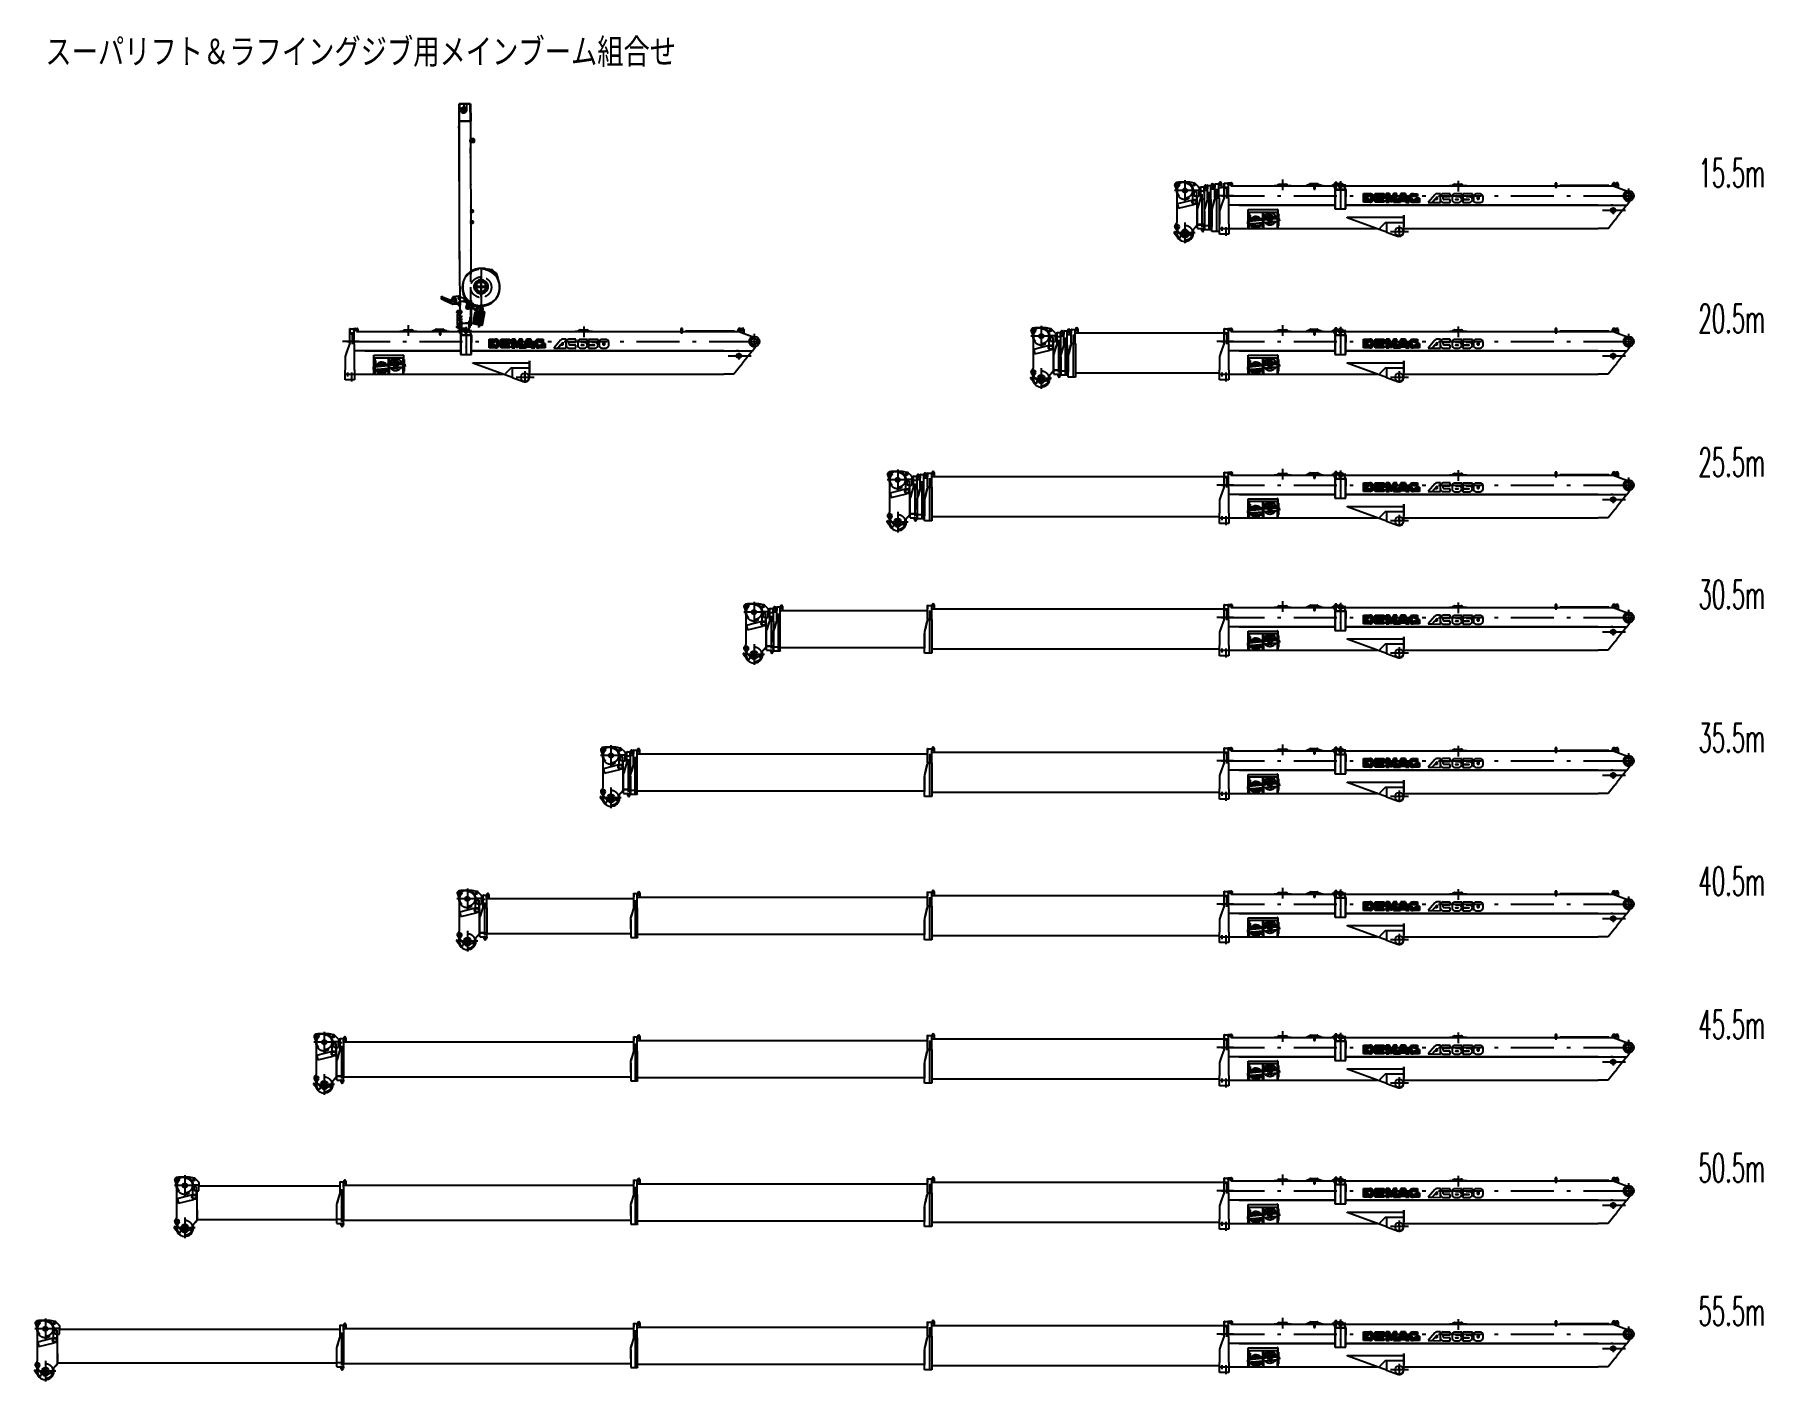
# Model space of a CAD drawing. Extents: x 14406 to 74676, y 8350 to 55334.
import ezdxf
from ezdxf.enums import TextEntityAlignment as Align

# ---------------------------------------------------------------- set-up
doc = ezdxf.new("R2010")
doc.units = 0
doc.header["$LTSCALE"] = 50
for name, pattern in [('CENTER', [50.5, 30, -9, 2.5, -9]), ('HIDDEN', [12.6, 8.4, -4.2]), ('PHANTOM', [58, 30, -9, 2.5, -5, 2.5, -9])]:
    doc.linetypes.add(name, pattern=pattern)
for name, color, linetype in [('1', 7, 'CONTINUOUS'), ('11', 7, 'CONTINUOUS'), ('200', 7, 'CONTINUOUS'), ('31', 7, 'CONTINUOUS'), ('5', 94, 'CONTINUOUS'), ('607', 7, 'CONTINUOUS'), ('611', 7, 'CONTINUOUS')]:
    doc.layers.add(name, color=color, linetype=linetype)
doc.styles.get("Standard").update_dxf_attribs({"font": 'txt', "bigfont": 'bigfont'})

msp = doc.modelspace()

# ---------------------------------------------------------------- texts
at = {"layer": '11', "color": 7, "linetype": 'CONTINUOUS'}
for s, width, p in [('スーパリフト＆ラフイングジブ用メインブーム組合せ', 0.833333, (14782, 53910)), ('15.5m', 0.543478, (72440, 49706)), ('20.5m', 0.543478, (72440, 44627)), ('25.5m', 0.543478, (72440, 39617)), ('30.5m', 0.543478, (72440, 35000)), ('35.5m', 0.543478, (72440, 30000)), ('40.5m', 0.543478, (72440, 25000)), ('45.5m', 0.543478, (72440, 20000)), ('50.5m', 0.543478, (72440, 15000)), ('55.5m', 0.543478, (72440, 10000))]:
    msp.add_text(s, height=1000, dxfattribs=dict(at, width=width)).set_placement(p, align=Align.BOTTOM_LEFT)

# ---------------------------------------------------------------- blocks, each defined once
blk = doc.blocks.new('*G00')
at = {"layer": '611', "color": 7, "linetype": 'CONTINUOUS'}
blk.add_arc((45524, 30229), 10.1, 139.12279, -140.32623, dxfattribs=at)
blk = doc.blocks.new('*G22')
at = {"layer": '11', "color": 7, "linetype": 'CONTINUOUS'}
blk.add_arc((64458, 9871), 101, -90, 0.32059, dxfattribs=at)
blk = doc.blocks.new('*G33')
at = {"layer": '11', "color": 7, "linetype": 'CONTINUOUS'}
blk.add_arc((64694, 9971), 101, 90.00085, -179.84619, dxfattribs=at)
blk = doc.blocks.new('*G44')
at = {"layer": '11', "color": 7, "linetype": 'CONTINUOUS'}
blk.add_arc((64779, 9904), 16.9, -90.16595, 0, dxfattribs=at)
blk = doc.blocks.new('*G55')
at = {"layer": '11', "color": 7, "linetype": 'CONTINUOUS'}
blk.add_arc((64745, 9937), 16.9, 89.83405, 180, dxfattribs=at)
blk = doc.blocks.new('*G66')
at = {"layer": '11', "color": 7, "linetype": 'CONTINUOUS'}
blk.add_arc((64779, 9937), 16.9, 0, 90.16595, dxfattribs=at)
blk = doc.blocks.new('*G77')
at = {"layer": '11', "color": 7, "linetype": 'CONTINUOUS'}
blk.add_arc((64830, 9870), 101, -89.99915, 0.15381, dxfattribs=at)
blk = doc.blocks.new('*G88')
at = {"layer": '11', "color": 7, "linetype": 'CONTINUOUS'}
blk.add_arc((64086, 9872), 101, -90.00171, 0.31369, dxfattribs=at)
blk = doc.blocks.new('*G99')
at = {"layer": '11', "color": 7, "linetype": 'CONTINUOUS'}
blk.add_arc((63950, 9973), 101, 89.99915, -179.84618, dxfattribs=at)
blk = doc.blocks.new('*G11')
at = {"layer": '1', "color": 7, "linetype": 'CONTINUOUS'}
for centre, radius, start, end in [((63970, 9872), 2, 90, -90), ((64067, 9872), 2, -90, 90), ((64439, 9871), 2.12, -90, 90)]:
    blk.add_arc(centre, radius, start, end, dxfattribs=at)
at = {"layer": '11', "color": 7, "linetype": 'CONTINUOUS'}
for p, q in [((55897, 10419), (55897, 10448)), ((55897, 10448), (55909, 10448)), ((55897, 10448), (55909, 10448)), ((55897, 9946), (55897, 10448)), ((55897, 10436), (55897, 10380)), ((55897, 10368), (55897, 10312)), ((55897, 10300), (55897, 10244)), ((55909, 10448), (55909, 10439)), ((55909, 10439), (56031, 10439)), ((55917, 10439), (56031, 10439)), ((56031, 10454), (56041, 10454)), ((56031, 10454), (56041, 10454)), ((56031, 10439), (56031, 10454)), ((56039, 10454), (56049, 10454)), ((56039, 10454), (56049, 10454)), ((56041, 10454), (56041, 10419)), ((56041, 10454), (56154, 10454)), ((56041, 10454), (56041, 9949)), ((56049, 10454), (56099, 10454)), ((56134, 10419), (56134, 10349)), ((56134, 10349), (59027, 10349)), ((56179, 10429), (56179, 10349)), ((57640, 10354), (57659, 10359)), ((57640, 10349), (57640, 10354)), ((58240, 10349), (57640, 10349)), ((57659, 10359), (57751, 10359)), ((57751, 10359), (57771, 10379)), ((57751, 10359), (58129, 10359)), ((57763, 10382), (57782, 10382)), ((57763, 10379), (57763, 10382)), ((57763, 10382), (58101, 10382)), ((58101, 10379), (57763, 10379)), ((57787, 10386), (57767, 10386)), ((57767, 10386), (57767, 10384)), ((57767, 10384), (57787, 10384)), ((57767, 10384), (57787, 10384)), ((57767, 10382), (57767, 10384)), ((57787, 10382), (57767, 10382)), ((57771, 10379), (58109, 10379)), ((57782, 10382), (57787, 10382)), ((57787, 10384), (57787, 10386)), ((57787, 10384), (57787, 10382)), ((57796, 10390), (57799, 10401)), ((57812, 10411), (58052, 10411)), ((58064, 10401), (58067, 10390)), ((58077, 10384), (58077, 10386)), ((58077, 10386), (58097, 10386)), ((58097, 10384), (58077, 10384)), ((58097, 10384), (58077, 10384)), ((58077, 10384), (58077, 10382)), ((58077, 10382), (58097, 10382)), ((58077, 10382), (58081, 10382)), ((58081, 10382), (58101, 10382)), ((58097, 10386), (58097, 10384)), ((58097, 10382), (58097, 10384)), ((58101, 10382), (58101, 10379)), ((58109, 10379), (58129, 10359)), ((58129, 10359), (58221, 10359)), ((58221, 10359), (58240, 10354)), ((58240, 10354), (58240, 10349)), ((58753, 10354), (58772, 10359)), ((58753, 10349), (58753, 10354)), ((59027, 10349), (58753, 10349)), ((58772, 10359), (58783, 10359)), ((58783, 10349), (58783, 10365)), ((58883, 10349), (58783, 10349)), ((58789, 10374), (58893, 10423)), ((58983, 10359), (58883, 10359)), ((58883, 10359), (58883, 10349)), ((58914, 10428), (59152, 10428)), ((58983, 10349), (58983, 10359)), ((59027, 10349), (58983, 10349)), ((59025, 10344), (59025, 10238)), ((59065, 10354), (59035, 10354)), ((59353, 10349), (59074, 10349)), ((59074, 10349), (59728, 10349)), ((59083, 10349), (59074, 10349)), ((59075, 10238), (59075, 10344)), ((59183, 10359), (59083, 10359)), ((59083, 10359), (59083, 10349)), ((59173, 10423), (59277, 10374)), ((59183, 10349), (59183, 10359)), ((59283, 10349), (59183, 10349)), ((59283, 10365), (59283, 10349)), ((59283, 10359), (59334, 10359)), ((59334, 10359), (59353, 10354)), ((59353, 10354), (59353, 10349)), ((59728, 10326), (59728, 10385)), ((59763, 10270), (59743, 10290)), ((59832, 10446), (59891, 10413)), ((60027, 10375), (60030, 10375)), ((60035, 10375), (60038, 10375)), ((60054, 10367), (60128, 10268)), ((60068, 10349), (67450, 10349)), ((63761, 10354), (63780, 10359)), ((63761, 10349), (63761, 10354)), ((64361, 10349), (63761, 10349)), ((63780, 10359), (63872, 10359)), ((63872, 10359), (63892, 10379)), ((63872, 10359), (64250, 10359)), ((63884, 10382), (63903, 10382)), ((63884, 10379), (63884, 10382)), ((63884, 10382), (64222, 10382)), ((64222, 10379), (63884, 10379)), ((63908, 10386), (63888, 10386)), ((63888, 10386), (63888, 10384)), ((63888, 10384), (63908, 10384)), ((63888, 10384), (63908, 10384)), ((63888, 10382), (63888, 10384)), ((63908, 10382), (63888, 10382)), ((63892, 10379), (64230, 10379)), ((63903, 10382), (63908, 10382)), ((63908, 10384), (63908, 10386)), ((63908, 10384), (63908, 10382)), ((63917, 10390), (63920, 10401)), ((63933, 10411), (64173, 10411)), ((64185, 10401), (64188, 10390)), ((64198, 10384), (64198, 10386)), ((64198, 10386), (64218, 10386)), ((64218, 10384), (64198, 10384)), ((64218, 10384), (64198, 10384)), ((64198, 10384), (64198, 10382)), ((64198, 10382), (64218, 10382)), ((64198, 10382), (64202, 10382)), ((64202, 10382), (64222, 10382)), ((64218, 10386), (64218, 10384)), ((64218, 10382), (64218, 10384)), ((64222, 10382), (64222, 10379)), ((64230, 10379), (64250, 10359)), ((64250, 10359), (64342, 10359)), ((64342, 10359), (64361, 10354)), ((64361, 10354), (64361, 10349)), ((67500, 10449), (67450, 10449)), ((67450, 10449), (67450, 10301)), ((67450, 10301), (67500, 10301)), ((67500, 10349), (67500, 10449)), ((67500, 10301), (67500, 10349)), ((67500, 10349), (68950, 10349)), ((67606, 10361), (67606, 10349)), ((68750, 10361), (67606, 10361)), ((67606, 10349), (69070, 10349)), ((67946, 10361), (67959, 10361)), ((67959, 10349), (67969, 10349)), ((67970, 10361), (68289, 10361)), ((68450, 10349), (68440, 10349)), ((68450, 10349), (69138, 10349)), ((69154, 10361), (68750, 10361)), ((68950, 10349), (69150, 10349)), ((69070, 10349), (69138, 10349)), ((69320, 10361), (69150, 10361)), ((69150, 10349), (69320, 10349)), ((69150, 10349), (69450, 10349)), ((69150, 10349), (69463, 10349)), ((69320, 10349), (69320, 10361)), ((69463, 10348), (69452, 10381)), ((69463, 10348), (69466, 10347)), ((69641, 10284), (69463, 10348)), ((69466, 10347), (69932, 10177)), ((69515, 10460), (69614, 10450)), ((69641, 10420), (69641, 10284)), ((55807, 9691), (55734, 9482)), ((55897, 9946), (55772, 9592)), ((55899, 9953), (55899, 9953)), ((55899, 9953), (55899, 9953)), ((55899, 9953), (55899, 9953)), ((56058, 9903), (56041, 9949)), ((56058, 9903), (56041, 9949)), ((59770, 9674), (56050, 9674)), ((56058, 9784), (56058, 9903)), ((56058, 9784), (56058, 9903)), ((56058, 9487), (56058, 9784)), ((56422, 9674), (59770, 9674)), ((59025, 10238), (59075, 10238)), ((59762, 10225), (59762, 10217)), ((60138, 10225), (59762, 10225)), ((60138, 10217), (59762, 10217)), ((59762, 10217), (59762, 9549)), ((59762, 10217), (60138, 10217)), ((59770, 10217), (59770, 10225)), ((59770, 10225), (59786, 10225)), ((59786, 10217), (59770, 10217)), ((59770, 10217), (59770, 9549)), ((59786, 10217), (59770, 10217)), ((59778, 10225), (59778, 10234)), ((59792, 10245), (59786, 10245)), ((59786, 10245), (59786, 10185)), ((59786, 10185), (59792, 10185)), ((59792, 10185), (59792, 10245)), ((59792, 10225), (60146, 10225)), ((60146, 10217), (59792, 10217)), ((60146, 10217), (59792, 10217)), ((60138, 10238), (60138, 10225)), ((60138, 10217), (60138, 10225)), ((60138, 9549), (60138, 10217)), ((60138, 9967), (60138, 10217)), ((60138, 10217), (60146, 10217)), ((60138, 10167), (60138, 10161)), ((60146, 9967), (60138, 9967)), ((60146, 10225), (60146, 10217)), ((60146, 9549), (60146, 10217)), ((60146, 10217), (60146, 9967)), ((68950, 9674), (60146, 9674)), ((60146, 9674), (68950, 9674)), ((60760, 9779), (60761, 10084)), ((60981, 9779), (60760, 9779)), ((60761, 10084), (60982, 10084)), ((60885, 9883), (60885, 9980)), ((60885, 9980), (60961, 9980)), ((60961, 9883), (60885, 9883)), ((61168, 9778), (61169, 10083)), ((61486, 9777), (61168, 9778)), ((61169, 10083), (61487, 10082)), ((61487, 10006), (61293, 10006)), ((61293, 10006), (61293, 9958)), ((61293, 9958), (61487, 9958)), ((61487, 9902), (61293, 9902)), ((61293, 9902), (61293, 9854)), ((61293, 9854), (61486, 9854)), ((61486, 9854), (61486, 9777)), ((61487, 10082), (61487, 10006)), ((61487, 9958), (61487, 9902)), ((61549, 10082), (61548, 9777)), ((61548, 9777), (61659, 9777)), ((61660, 10081), (61549, 10082)), ((61659, 9777), (61659, 9915)), ((61659, 9915), (61735, 9777)), ((61736, 9943), (61660, 10081)), ((61735, 9777), (61812, 9915)), ((61812, 10081), (61736, 9943)), ((61812, 9915), (61811, 9776)), ((61811, 9776), (61922, 9776)), ((61923, 10081), (61812, 10081)), ((61922, 9776), (61923, 10081)), ((62068, 10080), (61936, 9776)), ((61936, 9776), (62046, 9776)), ((62046, 9776), (62066, 9817)), ((62066, 9817), (62221, 9817)), ((62220, 10080), (62068, 10080)), ((62144, 9983), (62092, 9873)), ((62092, 9873), (62195, 9873)), ((62195, 9873), (62144, 9983)), ((62351, 9775), (62220, 10080)), ((62221, 9817), (62240, 9775)), ((62240, 9775), (62351, 9775)), ((62710, 9774), (62489, 9774)), ((62490, 10079), (62642, 10079)), ((62587, 9975), (62510, 9975)), ((62510, 9878), (62586, 9878)), ((62586, 9878), (62586, 9927)), ((62586, 9927), (62711, 9927)), ((62642, 9975), (62587, 9975)), ((62642, 10079), (62642, 9975)), ((62711, 9927), (62710, 9774)), ((63246, 10041), (63020, 9773)), ((63020, 9773), (63153, 9773)), ((63153, 9773), (63325, 9977)), ((63243, 9874), (63168, 9785)), ((63168, 9785), (63175, 9773)), ((63175, 9773), (63443, 9772)), ((63325, 9874), (63243, 9874)), ((63443, 10076), (63324, 10076)), ((63325, 9977), (63325, 9874)), ((63443, 9772), (63443, 10076)), ((63544, 9772), (63781, 9772)), ((63782, 10075), (63545, 10075)), ((63545, 9893), (63545, 9955)), ((63565, 9975), (63782, 9975)), ((63781, 9873), (63565, 9873)), ((63781, 9772), (63781, 9873)), ((63782, 9975), (63782, 10075)), ((63849, 9973), (63849, 9872)), ((63950, 9771), (64085, 9771)), ((64188, 10074), (63951, 10074)), ((64086, 9973), (63968, 9973)), ((63968, 9973), (63968, 9973)), ((64067, 9874), (63969, 9874)), ((63970, 9870), (64066, 9870)), ((63972, 9978), (64187, 9978)), ((64187, 9978), (64188, 10074)), ((64559, 10073), (64221, 10074)), ((64221, 10074), (64221, 9873)), ((64221, 9873), (64439, 9873)), ((64221, 9869), (64221, 9770)), ((64439, 9869), (64221, 9869)), ((64221, 9770), (64457, 9770)), ((64340, 9972), (64340, 9977)), ((64340, 9977), (64559, 9977)), ((64458, 9972), (64340, 9972)), ((64559, 9977), (64559, 10073)), ((64593, 9971), (64593, 9870)), ((64694, 9769), (64829, 9769)), ((64830, 10072), (64695, 10072)), ((64728, 9938), (64728, 9904)), ((64779, 9954), (64745, 9954)), ((64745, 9887), (64779, 9887)), ((64796, 9904), (64796, 9937)), ((64931, 9870), (64931, 9971)), ((68950, 9674), (69387, 9674)), ((69397, 9674), (69387, 9676)), ((69397, 9674), (69924, 9674)), ((69397, 9673), (69397, 9673)), ((69397, 9673), (69923, 9673)), ((69933, 9667), (69601, 9246)), ((69924, 9674), (69932, 9684)), ((69925, 10161), (69932, 10177)), ((69927, 10160), (69925, 10161)), ((69932, 10177), (69926, 10161)), ((69956, 10172), (69927, 10160)), ((69932, 10177), (69956, 10172)), ((69941, 9677), (69933, 9667)), ((69941, 9677), (70049, 9813)), ((70049, 9813), (70039, 9820)), ((70043, 9823), (70041, 9819)), ((70041, 9819), (70049, 9813)), ((70063, 9828), (70043, 9823)), ((70049, 9813), (70063, 9828)), ((55734, 9482), (55734, 9017)), ((56058, 9487), (56058, 9598)), ((56058, 9477), (56058, 9487)), ((56058, 9017), (56058, 9477)), ((56724, 9100), (56727, 9104)), ((56730, 9028), (56724, 9100)), ((56724, 9100), (56728, 9100)), ((56728, 9100), (56724, 9100)), ((56741, 9105), (56727, 9104)), ((56727, 9104), (56735, 9024)), ((56727, 9104), (56728, 9100)), ((56745, 9376), (56735, 9376)), ((56735, 9376), (56735, 9326)), ((56735, 9326), (56745, 9326)), ((56741, 9424), (56741, 9523)), ((56741, 9520), (56741, 9523)), ((56741, 9523), (56755, 9523)), ((56741, 8882), (56741, 9473)), ((57773, 9424), (56741, 9424)), ((56745, 9326), (56745, 9376)), ((56755, 9523), (57773, 9523)), ((56878, 9132), (56759, 9122)), ((56759, 9122), (56759, 9107)), ((56769, 9424), (56769, 8882)), ((56769, 9337), (56799, 9337)), ((56799, 9333), (56769, 9333)), ((57243, 9153), (56769, 9108)), ((56769, 9028), (57243, 9073)), ((56770, 9333), (56802, 9333)), ((56799, 9337), (56799, 9333)), ((56802, 9333), (56802, 9111)), ((56882, 9191), (56887, 9194)), ((56882, 9185), (56882, 9191)), ((56887, 9182), (56882, 9185)), ((56887, 9194), (56892, 9191)), ((56892, 9185), (56887, 9182)), ((56892, 9191), (56892, 9185)), ((56896, 9169), (56896, 9120)), ((57176, 9179), (56906, 9179)), ((56985, 9191), (56990, 9194)), ((56985, 9191), (56990, 9194)), ((56985, 9185), (56985, 9191)), ((56985, 9185), (56985, 9191)), ((56990, 9182), (56985, 9185)), ((56990, 9182), (56985, 9185)), ((56990, 9194), (56995, 9191)), ((56990, 9194), (56995, 9191)), ((56995, 9185), (56990, 9182)), ((56995, 9185), (56990, 9182)), ((56995, 9191), (56995, 9185)), ((56995, 9191), (56995, 9185)), ((57088, 9191), (57093, 9194)), ((57088, 9191), (57093, 9194)), ((57088, 9185), (57088, 9191)), ((57088, 9185), (57088, 9191)), ((57093, 9182), (57088, 9185)), ((57093, 9182), (57088, 9185)), ((57093, 9194), (57098, 9191)), ((57093, 9194), (57098, 9191)), ((57098, 9185), (57093, 9182)), ((57098, 9185), (57093, 9182)), ((57098, 9191), (57098, 9185)), ((57098, 9191), (57098, 9185)), ((57186, 9148), (57186, 9169)), ((57186, 8993), (57186, 9067)), ((57190, 9191), (57195, 9194)), ((57190, 9185), (57190, 9191)), ((57195, 9182), (57190, 9185)), ((57195, 9194), (57200, 9191)), ((57200, 9185), (57195, 9182)), ((57200, 9191), (57200, 9185)), ((57243, 9424), (57243, 8882)), ((57271, 9424), (57271, 8882)), ((57432, 9171), (57271, 9156)), ((57271, 9075), (57745, 9121)), ((57425, 9253), (57467, 9257)), ((57436, 9133), (57425, 9253)), ((57463, 9136), (57436, 9133)), ((57496, 9109), (57463, 9136)), ((57467, 9257), (57473, 9197)), ((57525, 9180), (57484, 9176)), ((57526, 9112), (57496, 9109)), ((57553, 9144), (57526, 9112)), ((57527, 9263), (57569, 9267)), ((57532, 9203), (57527, 9263)), ((57580, 9147), (57553, 9144)), ((57569, 9267), (57580, 9147)), ((57745, 9201), (57577, 9185)), ((57745, 9424), (57745, 8882)), ((57752, 9528), (57752, 9524)), ((57752, 9524), (57767, 9524)), ((57753, 9523), (57753, 9524)), ((57766, 9523), (57753, 9523)), ((57765, 9529), (57754, 9529)), ((57755, 9528), (57755, 9524)), ((57764, 9528), (57764, 9524)), ((57766, 9524), (57766, 9523)), ((57767, 9524), (57767, 9528)), ((57773, 9523), (57773, 9520)), ((57773, 9520), (57773, 9424)), ((57773, 9473), (57773, 8882)), ((57773, 9337), (57803, 9337)), ((57806, 9333), (57773, 9333)), ((57803, 9333), (57773, 9333)), ((57815, 9208), (57773, 9204)), ((57823, 9128), (57773, 9123)), ((57787, 9326), (57787, 9376)), ((57787, 9376), (57797, 9376)), ((57797, 9326), (57787, 9326)), ((57797, 9376), (57797, 9326)), ((57803, 9337), (57803, 9333)), ((57806, 9207), (57806, 9333)), ((57815, 9208), (57806, 9207)), ((57806, 9126), (57823, 9128)), ((57806, 9012), (57806, 9126)), ((57823, 9128), (57815, 9208)), ((57823, 9132), (57816, 9204)), ((57816, 9204), (57820, 9204)), ((57820, 9204), (57827, 9132)), ((57827, 9132), (57823, 9132)), ((59762, 9549), (60138, 9549)), ((59770, 9549), (60146, 9549)), ((60195, 9239), (60195, 9260)), ((60195, 9260), (62165, 9260)), ((61565, 8740), (60195, 9239)), ((61515, 9065), (61329, 8879)), ((61563, 9065), (61515, 9065)), ((61565, 9065), (61565, 8740)), ((62165, 9065), (61565, 9065)), ((62165, 9065), (61565, 9065)), ((61565, 9065), (61565, 8740)), ((62165, 9330), (62165, 8952)), ((62173, 9330), (62165, 9330)), ((62165, 9260), (62165, 9065)), ((62165, 8750), (62165, 9065)), ((62173, 8974), (62173, 9330)), ((69300, 8868), (69533, 9163)), ((69533, 9163), (69535, 9162)), ((69535, 9162), (69601, 9246)), ((55734, 8660), (55734, 9017)), ((56050, 8660), (55734, 8660)), ((55742, 8858), (56412, 8858)), ((56058, 8660), (55742, 8660)), ((56058, 9017), (56058, 8660)), ((56412, 8858), (59393, 8858)), ((56734, 9028), (56730, 9028)), ((56735, 9024), (56730, 9028)), ((56730, 9028), (56734, 9028)), ((56734, 9028), (56735, 9024)), ((56735, 9024), (56741, 9024)), ((56745, 9012), (56735, 9012)), ((56735, 9012), (56735, 8962)), ((56735, 8962), (56745, 8962)), ((56745, 8962), (56745, 9012)), ((56802, 9012), (56769, 9012)), ((56802, 9031), (56802, 9012)), ((56845, 9035), (56878, 9032)), ((56882, 8977), (56887, 8980)), ((56882, 8971), (56882, 8977)), ((56887, 8968), (56882, 8971)), ((56887, 8980), (56892, 8977)), ((56892, 8971), (56887, 8968)), ((56892, 8977), (56892, 8971)), ((56896, 9040), (56896, 8993)), ((56906, 8983), (57176, 8983)), ((56985, 8977), (56990, 8980)), ((56985, 8971), (56985, 8977)), ((56990, 8968), (56985, 8971)), ((56990, 8980), (56995, 8977)), ((56995, 8971), (56990, 8968)), ((56995, 8977), (56995, 8971)), ((57088, 8977), (57093, 8980)), ((57088, 8971), (57088, 8977)), ((57093, 8968), (57088, 8971)), ((57093, 8980), (57098, 8977)), ((57098, 8971), (57093, 8968)), ((57098, 8977), (57098, 8971)), ((57190, 8977), (57195, 8980)), ((57190, 8971), (57190, 8977)), ((57195, 8968), (57190, 8971)), ((57195, 8980), (57200, 8977)), ((57200, 8971), (57195, 8968)), ((57200, 8977), (57200, 8971)), ((57773, 9012), (57806, 9012)), ((57787, 8962), (57787, 9012)), ((57787, 9012), (57797, 9012)), ((57797, 8962), (57787, 8962)), ((57797, 9012), (57797, 8962)), ((59509, 8858), (61240, 8858)), ((61329, 8879), (61314, 8838)), ((61565, 8740), (61950, 8600)), ((62165, 8858), (68950, 8858)), ((62173, 8940), (62173, 8974)), ((69202, 8858), (68950, 8858)), ((69250, 8861), (69190, 8861)), ((69282, 8861), (69212, 8861)), ((69290, 8861), (69282, 8861)), ((69290, 8861), (69298, 8864)), ((69298, 8864), (69300, 8868))]:
    blk.add_line(p, q, dxfattribs=at)
at = {"layer": '11', "color": 7, "linetype": 'CENTER'}
for p, q in [((55978, 10234), (55978, 10329)), ((56043, 10407), (56154, 10407)), ((56154, 10407), (56043, 10407)), ((56068, 10407), (56124, 10407)), ((56098, 10460), (56098, 10364)), ((56098, 10437), (56098, 10372)), ((57940, 10570), (57940, 10199)), ((59020, 10326), (59091, 10326)), ((59050, 10234), (59050, 10364)), ((59053, 10437), (59053, 10345)), ((59661, 10375), (60077, 10375)), ((60147, 10375), (59676, 10375)), ((59798, 10498), (59798, 10231)), ((59958, 10510), (59958, 9537)), ((59958, 10505), (59958, 10201)), ((64061, 10520), (64061, 10149)), ((69410, 10395), (69669, 10395)), ((69515, 10435), (69515, 10358)), ((69569, 10420), (69657, 10420)), ((69611, 10488), (69611, 10348)), ((70000, 10262), (70000, 9794)), ((56226, 10000), (55643, 10000)), ((55805, 10000), (70215, 10000)), ((55978, 10234), (55978, 9912)), ((56221, 10000), (56470, 10000)), ((59958, 9806), (59958, 9820)), ((69789, 10000), (70212, 10000)), ((56753, 9357), (56721, 9357)), ((57779, 9357), (57811, 9357)), ((69100, 9500), (69900, 9500)), ((69472, 9600), (69472, 9367)), ((55821, 8922), (55821, 8779)), ((55961, 8915), (55961, 8606)), ((56758, 8987), (56725, 8987)), ((57774, 8987), (57807, 8987)), ((61314, 8838), (61312, 8832)), ((62198, 8750), (61698, 8750)), ((62005, 8965), (62005, 8556)), ((62005, 8750), (62005, 8880)), ((62335, 8750), (62005, 8750))]:
    blk.add_line(p, q, dxfattribs=at)
at = {"layer": '11', "color": 7, "linetype": 'HIDDEN'}
for p, q in [((59025, 10344), (59025, 10280)), ((59025, 10280), (59075, 10280)), ((59065, 10354), (59035, 10354)), ((59075, 10280), (59075, 10344)), ((67500, 10449), (67450, 10449)), ((67450, 10449), (67450, 10439)), ((67450, 10439), (67500, 10439)), ((67500, 10439), (67500, 10449)), ((60146, 10100), (60138, 10100)), ((69460, 9674), (69399, 9674)), ((69399, 9674), (69924, 9674)), ((69924, 9674), (69924, 9684)), ((59393, 8858), (59509, 8858)), ((62165, 8974), (62165, 8952)), ((62165, 8940), (62165, 8917))]:
    blk.add_line(p, q, dxfattribs=at)
at = {"layer": '11', "color": 7, "linetype": 'CONTINUOUS'}
for centre, radius in [((56098, 10407), 22.5), ((56098, 10407), 15), ((56154, 10429), 17.5), ((56154, 10429), 12.7), ((59050, 10326), 13), ((59798, 10375), 30), ((59958, 10375), 75), ((59958, 10375), 40), ((69515, 10395), 30), ((69611, 10420), 22.3), ((69611, 10420), 22.3), ((69611, 10420), 15), ((70010, 10000), 180), ((70000, 10000), 115), ((70000, 10000), 105), ((56887, 9188), 5), ((56990, 9188), 5), ((56990, 9188), 5), ((57093, 9188), 5), ((57093, 9188), 5), ((57195, 9188), 5), ((57454, 9240), 5.22), ((57454, 9240), 4), ((57463, 9152), 5.22), ((57463, 9152), 4), ((57542, 9248), 5.22), ((57542, 9248), 4), ((57551, 9160), 5.22), ((57551, 9160), 4), ((69472, 9500), 80), ((69472, 9500), 40), ((56887, 8974), 5), ((56990, 8974), 5), ((57093, 8974), 5), ((57195, 8974), 5), ((62005, 8750), 145)]:
    blk.add_circle(centre, radius, dxfattribs=at)
for centre, radius, start, end in [((56099, 10419), 35, 0, 90), ((56154, 10429), 25, 0, 90.01225), ((57787, 10392), 10, -90, -13.09637), ((57812, 10398), 13, 90, 166.96051), ((58052, 10398), 13, 13.05919, 89.98354), ((58077, 10392), 10, -166.96245, -89.99966), ((58793, 10365), 10, 115.41792, 179.99835), ((58914, 10378), 50, 90, 115.39714), ((59035, 10344), 10, 90, 179.99564), ((59065, 10344), 10, 0, 90.00437), ((59152, 10378), 50, 64.60237, 90.00426), ((59273, 10365), 10, 0, 64.58833), ((59798, 10385), 70, 60.53534, -179.99846), ((59778, 10326), 50, 180, -135.00124), ((59728, 10234), 50, 0, 45.01442), ((59958, 10375), 77, 150.53207, -0.00076), ((60038, 10355), 20, 36.87433, 90.00968), ((60088, 10238), 50, 0, 36.85819), ((63908, 10392), 10, -90, -13.05707), ((63933, 10398), 13, 90, 166.959), ((64173, 10398), 13, 13.07608, 90.00706), ((64198, 10392), 10, -166.94542, -89.99969), ((69508, 10401), 60, 83.92492, -160.48131), ((69611, 10420), 30, 0, 83.50245), ((60982, 9931), 152, -90.15347, 89.84714), ((62490, 9927), 152, 89.84527, -90.15353), ((63323, 9976), 101, 89.44135, 139.85526), ((63545, 9974), 102, 90, -180), ((63544, 9873), 101, 180, -90), ((63565, 9955), 20, 90, 180), ((63565, 9893), 20, 180, -90), ((63950, 9872), 101, 179.84618, -89.99915), ((63972, 9973), 4.23, 90, -179.71094), ((64086, 9872), 101, -0.31369, 90.00171), ((64458, 9871), 101, -0.32059, 90), ((64694, 9870), 101, 179.84619, -90.00085), ((64745, 9904), 16.9, 180, -89.83405), ((64830, 9971), 101, -0.15555, 89.99741), ((70010, 10000), 182, 118.72084, -80.79227), ((57006, 9082), 177, 90, 169.64287), ((56906, 9169), 10, 90, -179.97375), ((57006, 9082), 177, 21.25287, 90.00375), ((57006, 9082), 177, -90, -4.82648), ((57176, 9169), 10, 0, 90.00874), ((57502, 9200), 210, 101.27003, -168.73152), ((57502, 9200), 210, -145.4908, -78.72641), ((57502, 9200), 140, 140.44547, -165.50989), ((57502, 9200), 140, 50.44566, 140.44653), ((57502, 9200), 140, -127.77834, -41.32697), ((57502, 9200), 210, 11.27254, 101.27229), ((57502, 9200), 62.5, 66.76068, 124.14032), ((57502, 9200), 50, 58.57889, 132.32352), ((57502, 9200), 30, -174.55373, 5.3761), ((57502, 9200), 210, -78.72888, -23.62085), ((57502, 9200), 140, -3.60208, 50.44717), ((57492, 9198), 221, 0, 11.27043), ((57754, 9527), 1.88, 35.83647, 144.08989), ((57759, 9518), 11.3, 68.60976, 111.40665), ((57765, 9527), 1.88, 35.93926, 143.98723), ((56755, 8882), 14, 180, 0), ((57006, 9082), 178, -164.28044, -90.00058), ((56906, 8993), 10, 180, -89.92566), ((57176, 8993), 10, -90, 0.02625), ((57257, 8882), 14, 180, 0), ((57759, 8882), 14, 180, 0), ((62005, 8750), 160, -109.998, 0.00177), ((62138, 8940), 35, -39.51907, -0.00101)]:
    blk.add_arc(centre, radius, start, end, dxfattribs=at)
at = {"layer": '11', "color": 7, "linetype": 'HIDDEN'}
for centre, start, end in [((59035, 10344), 90, 179.99564), ((59065, 10344), 0, 90.00437)]:
    blk.add_arc(centre, 10, start, end, dxfattribs=at)
at = {"layer": '31', "color": 7, "linetype": 'CONTINUOUS'}
for p, q in [((56878, 9192), (56878, 9118)), ((57199, 9197), (56883, 9197)), ((57204, 9149), (57204, 9192)), ((57204, 8970), (57204, 9069)), ((57204, 9032), (57253, 9042)), ((57253, 9042), (57253, 9074)), ((56878, 9038), (56878, 8970)), ((56883, 8965), (57199, 8965))]:
    blk.add_line(p, q, dxfattribs=at)
for centre, radius, start, end in [((57006, 9082), 200, 35.10038, 167.18324), ((56883, 9192), 5, 90, -179.965), ((57199, 9192), 5, 0, 89.89512), ((57502, 9200), 215, 140.44447, -168.67816), ((57502, 9200), 215, -146.22853, -129.55173), ((57502, 9200), 215, 50.44693, 140.44752), ((57502, 9200), 215, -129.55273, -39.55273), ((57503, 9200), 75, 170.60773, -159.70938), ((57502, 9200), 75, 58.58005, 132.31474), ((57502, 9200), 75, -9.40985, 20.29395), ((57502, 9200), 215, -0.42941, 50.4451), ((57503, 9200), 215, -39.55762, -22.87769), ((57006, 9082), 200, -165.44632, -35.80286), ((56883, 8970), 5, 180, -89.88629), ((57199, 8970), 5, -90, -0.02621)]:
    blk.add_arc(centre, radius, start, end, dxfattribs=at)
at = {"layer": '5', "color": 94, "linetype": 'CONTINUOUS'}
for p, q in [((61099, 10028), (60760, 10029)), ((61120, 9995), (60760, 9996)), ((60885, 9962), (60760, 9963)), ((60760, 9930), (60885, 9930)), ((60760, 9897), (60885, 9897)), ((61118, 9863), (60760, 9864)), ((61096, 9830), (60760, 9831)), ((61055, 9797), (60760, 9798)), ((61061, 10061), (60761, 10062)), ((60995, 9897), (61130, 9896)), ((61131, 9962), (60998, 9962)), ((61009, 9930), (61134, 9929)), ((61293, 9994), (61168, 9994)), ((61293, 9962), (61168, 9962)), ((61487, 9928), (61168, 9929)), ((61293, 9896), (61168, 9896)), ((61293, 9863), (61168, 9863)), ((61486, 9829), (61168, 9830)), ((61486, 9796), (61168, 9797)), ((61487, 10060), (61169, 10061)), ((61487, 10027), (61169, 10028)), ((61659, 9828), (61548, 9829)), ((61659, 9795), (61548, 9796)), ((61672, 10059), (61549, 10060)), ((61690, 10026), (61549, 10027)), ((61708, 9993), (61549, 9994)), ((61726, 9960), (61549, 9961)), ((61922, 9927), (61549, 9928)), ((61659, 9894), (61549, 9895)), ((61659, 9861), (61549, 9862)), ((61800, 9894), (61671, 9894)), ((61782, 9861), (61689, 9861)), ((61764, 9828), (61707, 9828)), ((61746, 9795), (61725, 9795)), ((61922, 9960), (61745, 9960)), ((61922, 9993), (61764, 9993)), ((61923, 10026), (61782, 10026)), ((61923, 10059), (61800, 10059)), ((61922, 9861), (61811, 9861)), ((61922, 9828), (61811, 9828)), ((61922, 9795), (61811, 9795)), ((61922, 9894), (61812, 9894)), ((62055, 9795), (61944, 9795)), ((62329, 9827), (61958, 9828)), ((62314, 9860), (61973, 9861)), ((61987, 9894), (62102, 9894)), ((62001, 9927), (62117, 9927)), ((62016, 9960), (62133, 9960)), ((62258, 9992), (62030, 9992)), ((62244, 10025), (62044, 10025)), ((62230, 10058), (62058, 10058)), ((62155, 9960), (62272, 9960)), ((62170, 9927), (62286, 9926)), ((62185, 9894), (62300, 9893)), ((62343, 9794), (62231, 9794)), ((62462, 9925), (62337, 9926)), ((62474, 9958), (62341, 9958)), ((62476, 9892), (62341, 9893)), ((62642, 9991), (62352, 9992)), ((62711, 9859), (62353, 9860)), ((62642, 10024), (62373, 10024)), ((62711, 9826), (62375, 9827)), ((62642, 10057), (62411, 10057)), ((62711, 9793), (62416, 9794)), ((62711, 9925), (62586, 9925)), ((62711, 9892), (62586, 9892))]:
    blk.add_line(p, q, dxfattribs=at)
at = {"layer": '611', "color": 7, "linetype": 'CONTINUOUS'}
for p, q in [((56041, 10386), (56041, 10429)), ((57769, 10386), (57769, 10395)), ((57785, 10386), (57769, 10386)), ((57770, 10396), (57784, 10396)), ((57785, 10395), (57785, 10386)), ((58079, 10395), (58079, 10386)), ((58079, 10386), (58095, 10386)), ((58094, 10396), (58080, 10396)), ((58095, 10386), (58095, 10395)), ((63890, 10386), (63890, 10395)), ((63906, 10386), (63890, 10386)), ((63891, 10396), (63905, 10396)), ((63906, 10395), (63906, 10386)), ((64200, 10395), (64200, 10386)), ((64200, 10386), (64216, 10386)), ((64215, 10396), (64201, 10396)), ((64216, 10386), (64216, 10395)), ((68695, 10349), (68750, 10349)), ((56803, 9318), (56802, 9318)), ((56802, 9296), (56803, 9296)), ((56803, 9296), (56803, 9318)), ((57806, 9296), (57807, 9296)), ((57807, 9296), (57807, 9318)), ((57807, 9318), (57807, 9318)), ((57807, 9026), (57807, 9048)), ((57807, 9048), (57807, 9048)), ((57806, 9026), (57807, 9026))]:
    blk.add_line(p, q, dxfattribs=at)
for centre, start, end in [((58094, 10395), 0, 90.04367), ((63891, 10395), 90, -179.91266)]:
    blk.add_arc(centre, 1, start, end, dxfattribs=at)
at = {"layer": '11', "color": 7, "linetype": 'CONTINUOUS'}
for name in ['*G99', '*G88', '*G22', '*G33', '*G55', '*G66', '*G44', '*G77']:
    blk.add_blockref(name, (0, 0), dxfattribs=at)
blk = doc.blocks.new('*G1111')
at = {"layer": '11', "color": 7, "linetype": 'CONTINUOUS'}
blk.add_arc((64458, 14871), 101, -90, 0.32059, dxfattribs=at)
blk = doc.blocks.new('*G1212')
at = {"layer": '11', "color": 7, "linetype": 'CONTINUOUS'}
blk.add_arc((64694, 14971), 101, 90.00085, -179.84619, dxfattribs=at)
blk = doc.blocks.new('*G1313')
at = {"layer": '11', "color": 7, "linetype": 'CONTINUOUS'}
blk.add_arc((64779, 14904), 16.9, -90.16595, 0, dxfattribs=at)
blk = doc.blocks.new('*G1414')
at = {"layer": '11', "color": 7, "linetype": 'CONTINUOUS'}
blk.add_arc((64745, 14937), 16.9, 89.83405, 180, dxfattribs=at)
blk = doc.blocks.new('*G1515')
at = {"layer": '11', "color": 7, "linetype": 'CONTINUOUS'}
blk.add_arc((64779, 14937), 16.9, 0, 90.16595, dxfattribs=at)
blk = doc.blocks.new('*G1616')
at = {"layer": '11', "color": 7, "linetype": 'CONTINUOUS'}
blk.add_arc((64830, 14870), 101, -89.99915, 0.15381, dxfattribs=at)
blk = doc.blocks.new('*G1717')
at = {"layer": '11', "color": 7, "linetype": 'CONTINUOUS'}
blk.add_arc((64086, 14872), 101, -90.00171, 0.31369, dxfattribs=at)
blk = doc.blocks.new('*G1818')
at = {"layer": '11', "color": 7, "linetype": 'CONTINUOUS'}
blk.add_arc((63950, 14973), 101, 89.99915, -179.84618, dxfattribs=at)
blk = doc.blocks.new('*G1010')
at = {"layer": '1', "color": 7, "linetype": 'CONTINUOUS'}
for centre, radius, start, end in [((63970, 14872), 2, 90, -90), ((64067, 14872), 2, -90, 90), ((64439, 14871), 2.12, -90, 90)]:
    blk.add_arc(centre, radius, start, end, dxfattribs=at)
at = {"layer": '11', "color": 7, "linetype": 'CONTINUOUS'}
for p, q in [((55897, 15419), (55897, 15448)), ((55897, 15448), (55909, 15448)), ((55897, 15448), (55909, 15448)), ((55897, 14946), (55897, 15448)), ((55897, 15436), (55897, 15380)), ((55897, 15368), (55897, 15312)), ((55897, 15300), (55897, 15244)), ((55909, 15448), (55909, 15439)), ((55909, 15439), (56031, 15439)), ((55917, 15439), (56031, 15439)), ((56031, 15454), (56041, 15454)), ((56031, 15454), (56041, 15454)), ((56031, 15439), (56031, 15454)), ((56039, 15454), (56049, 15454)), ((56039, 15454), (56049, 15454)), ((56041, 15454), (56041, 15419)), ((56041, 15454), (56154, 15454)), ((56041, 15454), (56041, 14949)), ((56049, 15454), (56099, 15454)), ((56134, 15419), (56134, 15349)), ((56134, 15349), (59027, 15349)), ((56179, 15429), (56179, 15349)), ((57640, 15354), (57659, 15359)), ((57640, 15349), (57640, 15354)), ((58240, 15349), (57640, 15349)), ((57659, 15359), (57751, 15359)), ((57751, 15359), (57771, 15379)), ((57751, 15359), (58129, 15359)), ((57763, 15382), (57782, 15382)), ((57763, 15379), (57763, 15382)), ((57763, 15382), (58101, 15382)), ((58101, 15379), (57763, 15379)), ((57787, 15386), (57767, 15386)), ((57767, 15386), (57767, 15384)), ((57767, 15384), (57787, 15384)), ((57767, 15384), (57787, 15384)), ((57767, 15382), (57767, 15384)), ((57787, 15382), (57767, 15382)), ((57771, 15379), (58109, 15379)), ((57782, 15382), (57787, 15382)), ((57787, 15384), (57787, 15386)), ((57787, 15384), (57787, 15382)), ((57796, 15390), (57799, 15401)), ((57812, 15411), (58052, 15411)), ((58064, 15401), (58067, 15390)), ((58077, 15384), (58077, 15386)), ((58077, 15386), (58097, 15386)), ((58097, 15384), (58077, 15384)), ((58097, 15384), (58077, 15384)), ((58077, 15384), (58077, 15382)), ((58077, 15382), (58097, 15382)), ((58077, 15382), (58081, 15382)), ((58081, 15382), (58101, 15382)), ((58097, 15386), (58097, 15384)), ((58097, 15382), (58097, 15384)), ((58101, 15382), (58101, 15379)), ((58109, 15379), (58129, 15359)), ((58129, 15359), (58221, 15359)), ((58221, 15359), (58240, 15354)), ((58240, 15354), (58240, 15349)), ((58753, 15354), (58772, 15359)), ((58753, 15349), (58753, 15354)), ((59027, 15349), (58753, 15349)), ((58772, 15359), (58783, 15359)), ((58783, 15349), (58783, 15365)), ((58883, 15349), (58783, 15349)), ((58789, 15374), (58893, 15423)), ((58983, 15359), (58883, 15359)), ((58883, 15359), (58883, 15349)), ((58914, 15428), (59152, 15428)), ((58983, 15349), (58983, 15359)), ((59027, 15349), (58983, 15349)), ((59025, 15344), (59025, 15238)), ((59025, 15238), (59075, 15238)), ((59065, 15354), (59035, 15354)), ((59353, 15349), (59074, 15349)), ((59074, 15349), (59728, 15349)), ((59083, 15349), (59074, 15349)), ((59075, 15238), (59075, 15344)), ((59183, 15359), (59083, 15359)), ((59083, 15359), (59083, 15349)), ((59173, 15423), (59277, 15374)), ((59183, 15349), (59183, 15359)), ((59283, 15349), (59183, 15349)), ((59283, 15365), (59283, 15349)), ((59283, 15359), (59334, 15359)), ((59334, 15359), (59353, 15354)), ((59353, 15354), (59353, 15349)), ((59728, 15326), (59728, 15385)), ((59763, 15270), (59743, 15290)), ((59762, 15225), (59762, 15217)), ((60138, 15225), (59762, 15225)), ((60138, 15217), (59762, 15217)), ((59762, 15217), (59762, 14549)), ((59762, 15217), (60138, 15217)), ((59770, 15217), (59770, 15225)), ((59770, 15225), (59786, 15225)), ((59786, 15217), (59770, 15217)), ((59770, 15217), (59770, 14549)), ((59786, 15217), (59770, 15217)), ((59778, 15225), (59778, 15234)), ((59792, 15245), (59786, 15245)), ((59786, 15245), (59786, 15185)), ((59786, 15185), (59792, 15185)), ((59792, 15185), (59792, 15245)), ((59792, 15225), (60146, 15225)), ((60146, 15217), (59792, 15217)), ((60146, 15217), (59792, 15217)), ((59832, 15446), (59891, 15413)), ((60027, 15375), (60030, 15375)), ((60035, 15375), (60038, 15375)), ((60054, 15367), (60128, 15268)), ((60068, 15349), (67450, 15349)), ((60138, 15238), (60138, 15225)), ((60138, 15217), (60138, 15225)), ((60138, 14549), (60138, 15217)), ((60138, 14967), (60138, 15217)), ((60138, 15217), (60146, 15217)), ((60138, 15167), (60138, 15161)), ((60146, 15225), (60146, 15217)), ((60146, 14549), (60146, 15217)), ((60146, 15217), (60146, 14967)), ((60760, 14779), (60761, 15084)), ((60761, 15084), (60982, 15084)), ((61168, 14778), (61169, 15083)), ((61169, 15083), (61487, 15082)), ((61487, 15082), (61487, 15006)), ((61549, 15082), (61548, 14777)), ((61660, 15081), (61549, 15082)), ((61736, 14943), (61660, 15081)), ((61812, 15081), (61736, 14943)), ((61923, 15081), (61812, 15081)), ((61922, 14776), (61923, 15081)), ((62068, 15080), (61936, 14776)), ((62220, 15080), (62068, 15080)), ((62351, 14775), (62220, 15080)), ((62490, 15079), (62642, 15079)), ((62642, 15079), (62642, 14975)), ((63443, 15076), (63324, 15076)), ((63443, 14772), (63443, 15076)), ((63782, 15075), (63545, 15075)), ((63761, 15354), (63780, 15359)), ((63761, 15349), (63761, 15354)), ((64361, 15349), (63761, 15349)), ((63780, 15359), (63872, 15359)), ((63782, 14975), (63782, 15075)), ((63872, 15359), (63892, 15379)), ((63872, 15359), (64250, 15359)), ((63884, 15382), (63903, 15382)), ((63884, 15379), (63884, 15382)), ((63884, 15382), (64222, 15382)), ((64222, 15379), (63884, 15379)), ((63908, 15386), (63888, 15386)), ((63888, 15386), (63888, 15384)), ((63888, 15384), (63908, 15384)), ((63888, 15384), (63908, 15384)), ((63888, 15382), (63888, 15384)), ((63908, 15382), (63888, 15382)), ((63892, 15379), (64230, 15379)), ((63903, 15382), (63908, 15382)), ((63908, 15384), (63908, 15386)), ((63908, 15384), (63908, 15382)), ((63917, 15390), (63920, 15401)), ((63933, 15411), (64173, 15411)), ((64188, 15074), (63951, 15074)), ((64185, 15401), (64188, 15390)), ((64187, 14978), (64188, 15074)), ((64198, 15384), (64198, 15386)), ((64198, 15386), (64218, 15386)), ((64218, 15384), (64198, 15384)), ((64218, 15384), (64198, 15384)), ((64198, 15384), (64198, 15382)), ((64198, 15382), (64218, 15382)), ((64198, 15382), (64202, 15382)), ((64202, 15382), (64222, 15382)), ((64218, 15386), (64218, 15384)), ((64218, 15382), (64218, 15384)), ((64559, 15073), (64221, 15074)), ((64221, 15074), (64221, 14873)), ((64222, 15382), (64222, 15379)), ((64230, 15379), (64250, 15359)), ((64250, 15359), (64342, 15359)), ((64342, 15359), (64361, 15354)), ((64361, 15354), (64361, 15349)), ((64559, 14977), (64559, 15073)), ((64830, 15072), (64695, 15072)), ((67500, 15449), (67450, 15449)), ((67450, 15449), (67450, 15301)), ((67450, 15301), (67500, 15301)), ((67500, 15349), (67500, 15449)), ((67500, 15301), (67500, 15349)), ((67500, 15349), (68950, 15349)), ((67606, 15361), (67606, 15349)), ((68750, 15361), (67606, 15361)), ((67606, 15349), (69070, 15349)), ((67946, 15361), (67959, 15361)), ((67959, 15349), (67969, 15349)), ((67970, 15361), (68289, 15361)), ((68450, 15349), (68440, 15349)), ((68450, 15349), (69138, 15349)), ((69154, 15361), (68750, 15361)), ((68950, 15349), (69150, 15349)), ((69070, 15349), (69138, 15349)), ((69320, 15361), (69150, 15361)), ((69150, 15349), (69320, 15349)), ((69150, 15349), (69450, 15349)), ((69150, 15349), (69463, 15349)), ((69320, 15349), (69320, 15361)), ((69463, 15348), (69452, 15381)), ((69463, 15348), (69466, 15347)), ((69641, 15284), (69463, 15348)), ((69466, 15347), (69932, 15177)), ((69515, 15460), (69614, 15450)), ((69641, 15420), (69641, 15284)), ((69925, 15161), (69932, 15177)), ((69927, 15160), (69925, 15161)), ((69932, 15177), (69926, 15161)), ((69956, 15172), (69927, 15160)), ((69932, 15177), (69956, 15172)), ((55807, 14691), (55734, 14482)), ((55734, 14482), (55734, 14017)), ((55897, 14946), (55772, 14592)), ((55899, 14953), (55899, 14953)), ((55899, 14953), (55899, 14953)), ((55899, 14953), (55899, 14953)), ((56058, 14903), (56041, 14949)), ((56058, 14903), (56041, 14949)), ((59770, 14674), (56050, 14674)), ((56058, 14784), (56058, 14903)), ((56058, 14784), (56058, 14903)), ((56058, 14487), (56058, 14784)), ((56058, 14487), (56058, 14598)), ((56058, 14477), (56058, 14487)), ((56058, 14017), (56058, 14477)), ((56422, 14674), (59770, 14674)), ((56741, 14424), (56741, 14523)), ((56741, 14520), (56741, 14523)), ((56741, 14523), (56755, 14523)), ((56741, 13882), (56741, 14473)), ((56755, 14523), (57773, 14523)), ((57752, 14528), (57752, 14524)), ((57752, 14524), (57767, 14524)), ((57753, 14523), (57753, 14524)), ((57766, 14523), (57753, 14523)), ((57765, 14529), (57754, 14529)), ((57755, 14528), (57755, 14524)), ((57764, 14528), (57764, 14524)), ((57766, 14524), (57766, 14523)), ((57767, 14524), (57767, 14528)), ((57773, 14523), (57773, 14520)), ((57773, 14520), (57773, 14424)), ((57773, 14473), (57773, 13882)), ((59762, 14549), (60138, 14549)), ((59770, 14549), (60146, 14549)), ((60146, 14967), (60138, 14967)), ((68950, 14674), (60146, 14674)), ((60146, 14674), (68950, 14674)), ((60981, 14779), (60760, 14779)), ((60885, 14883), (60885, 14980)), ((60885, 14980), (60961, 14980)), ((60961, 14883), (60885, 14883)), ((61486, 14777), (61168, 14778)), ((61487, 15006), (61293, 15006)), ((61293, 15006), (61293, 14958)), ((61293, 14958), (61487, 14958)), ((61487, 14902), (61293, 14902)), ((61293, 14902), (61293, 14854)), ((61293, 14854), (61486, 14854)), ((61486, 14854), (61486, 14777)), ((61487, 14958), (61487, 14902)), ((61548, 14777), (61659, 14777)), ((61659, 14777), (61659, 14915)), ((61659, 14915), (61735, 14777)), ((61735, 14777), (61812, 14915)), ((61812, 14915), (61811, 14776)), ((61811, 14776), (61922, 14776)), ((61936, 14776), (62046, 14776)), ((62046, 14776), (62066, 14817)), ((62066, 14817), (62221, 14817)), ((62144, 14983), (62092, 14873)), ((62092, 14873), (62195, 14873)), ((62195, 14873), (62144, 14983)), ((62221, 14817), (62240, 14775)), ((62240, 14775), (62351, 14775)), ((62710, 14774), (62489, 14774)), ((62587, 14975), (62510, 14975)), ((62510, 14878), (62586, 14878)), ((62586, 14878), (62586, 14927)), ((62586, 14927), (62711, 14927)), ((62642, 14975), (62587, 14975)), ((62711, 14927), (62710, 14774)), ((63246, 15041), (63020, 14773)), ((63020, 14773), (63153, 14773)), ((63153, 14773), (63325, 14977)), ((63243, 14874), (63168, 14785)), ((63168, 14785), (63175, 14773)), ((63175, 14773), (63443, 14772)), ((63325, 14874), (63243, 14874)), ((63325, 14977), (63325, 14874)), ((63544, 14772), (63781, 14772)), ((63545, 14893), (63545, 14955)), ((63565, 14975), (63782, 14975)), ((63781, 14873), (63565, 14873)), ((63781, 14772), (63781, 14873)), ((63849, 14973), (63849, 14872)), ((63950, 14771), (64085, 14771)), ((64086, 14973), (63968, 14973)), ((63968, 14973), (63968, 14973)), ((64067, 14874), (63969, 14874)), ((63970, 14870), (64066, 14870)), ((63972, 14978), (64187, 14978)), ((64221, 14873), (64439, 14873)), ((64221, 14869), (64221, 14770)), ((64439, 14869), (64221, 14869)), ((64221, 14770), (64457, 14770)), ((64340, 14972), (64340, 14977)), ((64340, 14977), (64559, 14977)), ((64458, 14972), (64340, 14972)), ((64593, 14971), (64593, 14870)), ((64694, 14769), (64829, 14769)), ((64728, 14938), (64728, 14904)), ((64779, 14954), (64745, 14954)), ((64745, 14887), (64779, 14887)), ((64796, 14904), (64796, 14937)), ((64931, 14870), (64931, 14971)), ((68950, 14674), (69387, 14674)), ((69397, 14674), (69387, 14676)), ((69397, 14674), (69924, 14674)), ((69397, 14673), (69397, 14673)), ((69397, 14673), (69923, 14673)), ((69933, 14667), (69601, 14246)), ((69924, 14674), (69932, 14684)), ((69941, 14677), (69933, 14667)), ((69941, 14677), (70049, 14813)), ((70049, 14813), (70039, 14820)), ((70043, 14823), (70041, 14819)), ((70041, 14819), (70049, 14813)), ((70063, 14828), (70043, 14823)), ((70049, 14813), (70063, 14828)), ((55734, 13660), (55734, 14017)), ((56058, 14017), (56058, 13660)), ((56724, 14100), (56727, 14104)), ((56730, 14028), (56724, 14100)), ((56724, 14100), (56728, 14100)), ((56728, 14100), (56724, 14100)), ((56741, 14105), (56727, 14104)), ((56727, 14104), (56735, 14024)), ((56727, 14104), (56728, 14100)), ((56734, 14028), (56730, 14028)), ((56735, 14024), (56730, 14028)), ((56730, 14028), (56734, 14028)), ((56734, 14028), (56735, 14024)), ((56745, 14376), (56735, 14376)), ((56735, 14376), (56735, 14326)), ((56735, 14326), (56745, 14326)), ((56735, 14024), (56741, 14024)), ((56745, 14012), (56735, 14012)), ((56735, 14012), (56735, 13962)), ((56735, 13962), (56745, 13962)), ((57773, 14424), (56741, 14424)), ((56745, 14326), (56745, 14376)), ((56745, 13962), (56745, 14012)), ((56878, 14132), (56759, 14122)), ((56759, 14122), (56759, 14107)), ((56769, 14424), (56769, 13882)), ((56769, 14337), (56799, 14337)), ((56799, 14333), (56769, 14333)), ((57243, 14153), (56769, 14108)), ((56769, 14028), (57243, 14073)), ((56802, 14012), (56769, 14012)), ((56770, 14333), (56802, 14333)), ((56799, 14337), (56799, 14333)), ((56802, 14333), (56802, 14111)), ((56802, 14031), (56802, 14012)), ((56845, 14035), (56878, 14032)), ((56882, 14191), (56887, 14194)), ((56882, 14185), (56882, 14191)), ((56887, 14182), (56882, 14185)), ((56882, 13977), (56887, 13980)), ((56882, 13971), (56882, 13977)), ((56887, 13968), (56882, 13971)), ((56887, 14194), (56892, 14191)), ((56892, 14185), (56887, 14182)), ((56887, 13980), (56892, 13977)), ((56892, 13971), (56887, 13968)), ((56892, 14191), (56892, 14185)), ((56892, 13977), (56892, 13971)), ((56896, 14169), (56896, 14120)), ((56896, 14040), (56896, 13993)), ((57176, 14179), (56906, 14179)), ((56906, 13983), (57176, 13983)), ((56985, 14191), (56990, 14194)), ((56985, 14191), (56990, 14194)), ((56985, 14185), (56985, 14191)), ((56985, 14185), (56985, 14191)), ((56990, 14182), (56985, 14185)), ((56990, 14182), (56985, 14185)), ((56985, 13977), (56990, 13980)), ((56985, 13971), (56985, 13977)), ((56990, 13968), (56985, 13971)), ((56990, 14194), (56995, 14191)), ((56990, 14194), (56995, 14191)), ((56995, 14185), (56990, 14182)), ((56995, 14185), (56990, 14182)), ((56990, 13980), (56995, 13977)), ((56995, 13971), (56990, 13968)), ((56995, 14191), (56995, 14185)), ((56995, 14191), (56995, 14185)), ((56995, 13977), (56995, 13971)), ((57088, 14191), (57093, 14194)), ((57088, 14191), (57093, 14194)), ((57088, 14185), (57088, 14191)), ((57088, 14185), (57088, 14191)), ((57093, 14182), (57088, 14185)), ((57093, 14182), (57088, 14185)), ((57088, 13977), (57093, 13980)), ((57088, 13971), (57088, 13977)), ((57093, 13968), (57088, 13971)), ((57093, 14194), (57098, 14191)), ((57093, 14194), (57098, 14191)), ((57098, 14185), (57093, 14182)), ((57098, 14185), (57093, 14182)), ((57093, 13980), (57098, 13977)), ((57098, 13971), (57093, 13968)), ((57098, 14191), (57098, 14185)), ((57098, 14191), (57098, 14185)), ((57098, 13977), (57098, 13971)), ((57186, 14148), (57186, 14169)), ((57186, 13993), (57186, 14067)), ((57190, 14191), (57195, 14194)), ((57190, 14185), (57190, 14191)), ((57195, 14182), (57190, 14185)), ((57190, 13977), (57195, 13980)), ((57190, 13971), (57190, 13977)), ((57195, 13968), (57190, 13971)), ((57195, 14194), (57200, 14191)), ((57200, 14185), (57195, 14182)), ((57195, 13980), (57200, 13977)), ((57200, 13971), (57195, 13968)), ((57200, 14191), (57200, 14185)), ((57200, 13977), (57200, 13971)), ((57243, 14424), (57243, 13882)), ((57271, 14424), (57271, 13882)), ((57432, 14171), (57271, 14156)), ((57271, 14075), (57745, 14121)), ((57425, 14253), (57467, 14257)), ((57436, 14133), (57425, 14253)), ((57463, 14136), (57436, 14133)), ((57496, 14109), (57463, 14136)), ((57467, 14257), (57473, 14197)), ((57525, 14180), (57484, 14176)), ((57526, 14112), (57496, 14109)), ((57553, 14144), (57526, 14112)), ((57527, 14263), (57569, 14267)), ((57532, 14203), (57527, 14263)), ((57580, 14147), (57553, 14144)), ((57569, 14267), (57580, 14147)), ((57745, 14201), (57577, 14185)), ((57745, 14424), (57745, 13882)), ((57773, 14337), (57803, 14337)), ((57806, 14333), (57773, 14333)), ((57803, 14333), (57773, 14333)), ((57815, 14208), (57773, 14204)), ((57823, 14128), (57773, 14123)), ((57773, 14012), (57806, 14012)), ((57787, 14326), (57787, 14376)), ((57787, 14376), (57797, 14376)), ((57797, 14326), (57787, 14326)), ((57787, 13962), (57787, 14012)), ((57787, 14012), (57797, 14012)), ((57797, 13962), (57787, 13962)), ((57797, 14376), (57797, 14326)), ((57797, 14012), (57797, 13962)), ((57803, 14337), (57803, 14333)), ((57806, 14207), (57806, 14333)), ((57815, 14208), (57806, 14207)), ((57806, 14126), (57823, 14128)), ((57806, 14012), (57806, 14126)), ((57823, 14128), (57815, 14208)), ((57823, 14132), (57816, 14204)), ((57816, 14204), (57820, 14204)), ((57820, 14204), (57827, 14132)), ((57827, 14132), (57823, 14132)), ((60195, 14239), (60195, 14260)), ((60195, 14260), (62165, 14260)), ((61565, 13740), (60195, 14239)), ((61329, 13879), (61314, 13838)), ((61515, 14065), (61329, 13879)), ((61563, 14065), (61515, 14065)), ((61565, 14065), (61565, 13740)), ((62165, 14065), (61565, 14065)), ((62165, 14065), (61565, 14065)), ((61565, 14065), (61565, 13740)), ((62165, 14330), (62165, 13952)), ((62173, 14330), (62165, 14330)), ((62165, 14260), (62165, 14065)), ((62165, 13750), (62165, 14065)), ((62173, 13974), (62173, 14330)), ((62173, 13940), (62173, 13974)), ((69290, 13861), (69298, 13864)), ((69298, 13864), (69300, 13868)), ((69300, 13868), (69533, 14163)), ((69533, 14163), (69535, 14162)), ((69535, 14162), (69601, 14246)), ((56050, 13660), (55734, 13660)), ((55742, 13858), (56412, 13858)), ((56058, 13660), (55742, 13660)), ((56412, 13858), (59393, 13858)), ((59509, 13858), (61240, 13858)), ((61565, 13740), (61950, 13600)), ((62165, 13858), (68950, 13858)), ((69202, 13858), (68950, 13858)), ((69250, 13861), (69190, 13861)), ((69282, 13861), (69212, 13861)), ((69290, 13861), (69282, 13861))]:
    blk.add_line(p, q, dxfattribs=at)
at = {"layer": '11', "color": 7, "linetype": 'CENTER'}
for p, q in [((55978, 15234), (55978, 15329)), ((55978, 15234), (55978, 14912)), ((56043, 15407), (56154, 15407)), ((56154, 15407), (56043, 15407)), ((56068, 15407), (56124, 15407)), ((56098, 15460), (56098, 15364)), ((56098, 15437), (56098, 15372)), ((57940, 15570), (57940, 15199)), ((59020, 15326), (59091, 15326)), ((59050, 15234), (59050, 15364)), ((59053, 15437), (59053, 15345)), ((59661, 15375), (60077, 15375)), ((60147, 15375), (59676, 15375)), ((59798, 15498), (59798, 15231)), ((59958, 15510), (59958, 14537)), ((59958, 15505), (59958, 15201)), ((64061, 15520), (64061, 15149)), ((69410, 15395), (69669, 15395)), ((69515, 15435), (69515, 15358)), ((69569, 15420), (69657, 15420)), ((69611, 15488), (69611, 15348)), ((70000, 15262), (70000, 14794)), ((56226, 15000), (55643, 15000)), ((55805, 15000), (70215, 15000)), ((56221, 15000), (56470, 15000)), ((59958, 14806), (59958, 14820)), ((69100, 14500), (69900, 14500)), ((69472, 14600), (69472, 14367)), ((69789, 15000), (70212, 15000)), ((55821, 13922), (55821, 13779)), ((55961, 13915), (55961, 13606)), ((56753, 14357), (56721, 14357)), ((56758, 13987), (56725, 13987)), ((57774, 13987), (57807, 13987)), ((57779, 14357), (57811, 14357)), ((62005, 13965), (62005, 13556)), ((62005, 13750), (62005, 13880)), ((61314, 13838), (61312, 13832)), ((62198, 13750), (61698, 13750)), ((62335, 13750), (62005, 13750))]:
    blk.add_line(p, q, dxfattribs=at)
at = {"layer": '11', "color": 7, "linetype": 'HIDDEN'}
for p, q in [((59025, 15344), (59025, 15280)), ((59025, 15280), (59075, 15280)), ((59065, 15354), (59035, 15354)), ((59075, 15280), (59075, 15344)), ((60146, 15100), (60138, 15100)), ((67500, 15449), (67450, 15449)), ((67450, 15449), (67450, 15439)), ((67450, 15439), (67500, 15439)), ((67500, 15439), (67500, 15449)), ((69460, 14674), (69399, 14674)), ((69399, 14674), (69924, 14674)), ((69924, 14674), (69924, 14684)), ((62165, 13974), (62165, 13952)), ((62165, 13940), (62165, 13917)), ((59393, 13858), (59509, 13858))]:
    blk.add_line(p, q, dxfattribs=at)
at = {"layer": '11', "color": 7, "linetype": 'CONTINUOUS'}
for centre, radius in [((56098, 15407), 22.5), ((56098, 15407), 15), ((56154, 15429), 17.5), ((56154, 15429), 12.7), ((59050, 15326), 13), ((59798, 15375), 30), ((59958, 15375), 75), ((59958, 15375), 40), ((69515, 15395), 30), ((69611, 15420), 22.3), ((69611, 15420), 22.3), ((69611, 15420), 15), ((70010, 15000), 180), ((70000, 15000), 115), ((70000, 15000), 105), ((69472, 14500), 80), ((69472, 14500), 40), ((56887, 14188), 5), ((56887, 13974), 5), ((56990, 14188), 5), ((56990, 14188), 5), ((56990, 13974), 5), ((57093, 14188), 5), ((57093, 14188), 5), ((57093, 13974), 5), ((57195, 14188), 5), ((57195, 13974), 5), ((57454, 14240), 5.22), ((57454, 14240), 4), ((57463, 14152), 5.22), ((57463, 14152), 4), ((57542, 14248), 5.22), ((57542, 14248), 4), ((57551, 14160), 5.22), ((57551, 14160), 4), ((62005, 13750), 145)]:
    blk.add_circle(centre, radius, dxfattribs=at)
for centre, radius, start, end in [((56099, 15419), 35, 0, 90), ((56154, 15429), 25, 0, 90.01225), ((57787, 15392), 10, -90, -13.09637), ((57812, 15398), 13, 90, 166.96051), ((58052, 15398), 13, 13.05919, 89.98354), ((58077, 15392), 10, -166.96245, -89.99966), ((58793, 15365), 10, 115.41792, 179.99835), ((58914, 15378), 50, 90, 115.39714), ((59035, 15344), 10, 90, 179.99564), ((59065, 15344), 10, 0, 90.00437), ((59152, 15378), 50, 64.60237, 90.00426), ((59273, 15365), 10, 0, 64.58833), ((59798, 15385), 70, 60.53534, -179.99846), ((59778, 15326), 50, 180, -135.00124), ((59728, 15234), 50, 0, 45.01442), ((59958, 15375), 77, 150.53207, -0.00076), ((60038, 15355), 20, 36.87433, 90.00968), ((60088, 15238), 50, 0, 36.85819), ((60982, 14931), 152, -90.15347, 89.84714), ((62490, 14927), 152, 89.84527, -90.15353), ((63323, 14976), 101, 89.44135, 139.85526), ((63545, 14974), 102, 90, -180), ((63908, 15392), 10, -90, -13.05707), ((63933, 15398), 13, 90, 166.959), ((64173, 15398), 13, 13.07608, 90.00706), ((64198, 15392), 10, -166.94542, -89.99969), ((64830, 14971), 101, -0.15555, 89.99741), ((69508, 15401), 60, 83.92492, -160.48131), ((69611, 15420), 30, 0, 83.50245), ((70010, 15000), 182, 118.72084, -80.79227), ((57754, 14527), 1.88, 35.83647, 144.08989), ((57759, 14518), 11.3, 68.60976, 111.40665), ((57765, 14527), 1.88, 35.93926, 143.98723), ((63544, 14873), 101, 180, -90), ((63565, 14955), 20, 90, 180), ((63565, 14893), 20, 180, -90), ((63950, 14872), 101, 179.84618, -89.99915), ((63972, 14973), 4.23, 90, -179.71094), ((64086, 14872), 101, -0.31369, 90.00171), ((64458, 14871), 101, -0.32059, 90), ((64694, 14870), 101, 179.84619, -90.00085), ((64745, 14904), 16.9, 180, -89.83405), ((56755, 13882), 14, 180, 0), ((57006, 14082), 177, 90, 169.64287), ((57006, 14082), 178, -164.28044, -90.00058), ((56906, 14169), 10, 90, -179.97375), ((56906, 13993), 10, 180, -89.92566), ((57006, 14082), 177, 21.25287, 90.00375), ((57006, 14082), 177, -90, -4.82648), ((57176, 14169), 10, 0, 90.00874), ((57176, 13993), 10, -90, 0.02625), ((57257, 13882), 14, 180, 0), ((57502, 14200), 210, 101.27003, -168.73152), ((57502, 14200), 210, -145.4908, -78.72641), ((57502, 14200), 140, 140.44547, -165.50989), ((57502, 14200), 140, 50.44566, 140.44653), ((57502, 14200), 140, -127.77834, -41.32697), ((57502, 14200), 210, 11.27254, 101.27229), ((57502, 14200), 62.5, 66.76068, 124.14032), ((57502, 14200), 50, 58.57889, 132.32352), ((57502, 14200), 30, -174.55373, 5.3761), ((57502, 14200), 210, -78.72888, -23.62085), ((57502, 14200), 140, -3.60208, 50.44717), ((57492, 14198), 221, 0, 11.27043), ((57759, 13882), 14, 180, 0), ((62138, 13940), 35, -39.51907, -0.00101), ((62005, 13750), 160, -109.998, 0.00177)]:
    blk.add_arc(centre, radius, start, end, dxfattribs=at)
at = {"layer": '11', "color": 7, "linetype": 'HIDDEN'}
for centre, start, end in [((59035, 15344), 90, 179.99564), ((59065, 15344), 0, 90.00437)]:
    blk.add_arc(centre, 10, start, end, dxfattribs=at)
at = {"layer": '31', "color": 7, "linetype": 'CONTINUOUS'}
for p, q in [((56878, 14192), (56878, 14118)), ((56878, 14038), (56878, 13970)), ((57199, 14197), (56883, 14197)), ((56883, 13965), (57199, 13965)), ((57204, 14149), (57204, 14192)), ((57204, 13970), (57204, 14069)), ((57204, 14032), (57253, 14042)), ((57253, 14042), (57253, 14074))]:
    blk.add_line(p, q, dxfattribs=at)
for centre, radius, start, end in [((57006, 14082), 200, 35.10038, 167.18324), ((57006, 14082), 200, -165.44632, -35.80286), ((56883, 14192), 5, 90, -179.965), ((56883, 13970), 5, 180, -89.88629), ((57199, 14192), 5, 0, 89.89512), ((57199, 13970), 5, -90, -0.02621), ((57502, 14200), 215, 140.44447, -168.67816), ((57502, 14200), 215, -146.22853, -129.55173), ((57502, 14200), 215, 50.44693, 140.44752), ((57502, 14200), 215, -129.55273, -39.55273), ((57503, 14200), 75, 170.60773, -159.70938), ((57502, 14200), 75, 58.58005, 132.31474), ((57502, 14200), 75, -9.40985, 20.29395), ((57502, 14200), 215, -0.42941, 50.4451), ((57503, 14200), 215, -39.55762, -22.87769)]:
    blk.add_arc(centre, radius, start, end, dxfattribs=at)
at = {"layer": '5', "color": 94, "linetype": 'CONTINUOUS'}
for p, q in [((61099, 15028), (60760, 15029)), ((61120, 14995), (60760, 14996)), ((60885, 14962), (60760, 14963)), ((60760, 14930), (60885, 14930)), ((60760, 14897), (60885, 14897)), ((61118, 14863), (60760, 14864)), ((61096, 14830), (60760, 14831)), ((61055, 14797), (60760, 14798)), ((61061, 15061), (60761, 15062)), ((60995, 14897), (61130, 14896)), ((61131, 14962), (60998, 14962)), ((61009, 14930), (61134, 14929)), ((61293, 14994), (61168, 14994)), ((61293, 14962), (61168, 14962)), ((61487, 14928), (61168, 14929)), ((61293, 14896), (61168, 14896)), ((61293, 14863), (61168, 14863)), ((61486, 14829), (61168, 14830)), ((61486, 14796), (61168, 14797)), ((61487, 15060), (61169, 15061)), ((61487, 15027), (61169, 15028)), ((61659, 14828), (61548, 14829)), ((61659, 14795), (61548, 14796)), ((61672, 15059), (61549, 15060)), ((61690, 15026), (61549, 15027)), ((61708, 14993), (61549, 14994)), ((61726, 14960), (61549, 14961)), ((61922, 14927), (61549, 14928)), ((61659, 14894), (61549, 14895)), ((61659, 14861), (61549, 14862)), ((61800, 14894), (61671, 14894)), ((61782, 14861), (61689, 14861)), ((61764, 14828), (61707, 14828)), ((61746, 14795), (61725, 14795)), ((61922, 14960), (61745, 14960)), ((61922, 14993), (61764, 14993)), ((61923, 15026), (61782, 15026)), ((61923, 15059), (61800, 15059)), ((61922, 14861), (61811, 14861)), ((61922, 14828), (61811, 14828)), ((61922, 14795), (61811, 14795)), ((61922, 14894), (61812, 14894)), ((62055, 14795), (61944, 14795)), ((62329, 14827), (61958, 14828)), ((62314, 14860), (61973, 14861)), ((61987, 14894), (62102, 14894)), ((62001, 14927), (62117, 14927)), ((62016, 14960), (62133, 14960)), ((62258, 14992), (62030, 14992)), ((62244, 15025), (62044, 15025)), ((62230, 15058), (62058, 15058)), ((62155, 14960), (62272, 14960)), ((62170, 14927), (62286, 14926)), ((62185, 14894), (62300, 14893)), ((62343, 14794), (62231, 14794)), ((62462, 14925), (62337, 14926)), ((62474, 14958), (62341, 14958)), ((62476, 14892), (62341, 14893)), ((62642, 14991), (62352, 14992)), ((62711, 14859), (62353, 14860)), ((62642, 15024), (62373, 15024)), ((62711, 14826), (62375, 14827)), ((62642, 15057), (62411, 15057)), ((62711, 14793), (62416, 14794)), ((62711, 14925), (62586, 14925)), ((62711, 14892), (62586, 14892))]:
    blk.add_line(p, q, dxfattribs=at)
at = {"layer": '611', "color": 7, "linetype": 'CONTINUOUS'}
for p, q in [((56041, 15386), (56041, 15429)), ((57769, 15386), (57769, 15395)), ((57785, 15386), (57769, 15386)), ((57770, 15396), (57784, 15396)), ((57785, 15395), (57785, 15386)), ((58079, 15395), (58079, 15386)), ((58079, 15386), (58095, 15386)), ((58094, 15396), (58080, 15396)), ((58095, 15386), (58095, 15395)), ((63890, 15386), (63890, 15395)), ((63906, 15386), (63890, 15386)), ((63891, 15396), (63905, 15396)), ((63906, 15395), (63906, 15386)), ((64200, 15395), (64200, 15386)), ((64200, 15386), (64216, 15386)), ((64215, 15396), (64201, 15396)), ((64216, 15386), (64216, 15395)), ((68695, 15349), (68750, 15349)), ((56803, 14318), (56802, 14318)), ((56802, 14296), (56803, 14296)), ((56803, 14296), (56803, 14318)), ((57806, 14296), (57807, 14296)), ((57806, 14026), (57807, 14026)), ((57807, 14296), (57807, 14318)), ((57807, 14318), (57807, 14318)), ((57807, 14026), (57807, 14048)), ((57807, 14048), (57807, 14048))]:
    blk.add_line(p, q, dxfattribs=at)
for centre, start, end in [((58094, 15395), 0, 90.04367), ((63891, 15395), 90, -179.91266)]:
    blk.add_arc(centre, 1, start, end, dxfattribs=at)
at = {"layer": '11', "color": 7, "linetype": 'CONTINUOUS'}
for name in ['*G1818', '*G1212', '*G1717', '*G1111', '*G1414', '*G1515', '*G1313', '*G1616']:
    blk.add_blockref(name, (0, 0), dxfattribs=at)
blk = doc.blocks.new('*G2020')
at = {"layer": '11', "color": 7, "linetype": 'CONTINUOUS'}
blk.add_arc((64458, 19871), 101, -90, 0.32059, dxfattribs=at)
blk = doc.blocks.new('*G2121')
at = {"layer": '11', "color": 7, "linetype": 'CONTINUOUS'}
blk.add_arc((64694, 19971), 101, 90.00085, -179.84619, dxfattribs=at)
blk = doc.blocks.new('*G2222')
at = {"layer": '11', "color": 7, "linetype": 'CONTINUOUS'}
blk.add_arc((64779, 19904), 16.9, -90.16595, 0, dxfattribs=at)
blk = doc.blocks.new('*G2323')
at = {"layer": '11', "color": 7, "linetype": 'CONTINUOUS'}
blk.add_arc((64745, 19937), 16.9, 89.83405, 180, dxfattribs=at)
blk = doc.blocks.new('*G2424')
at = {"layer": '11', "color": 7, "linetype": 'CONTINUOUS'}
blk.add_arc((64779, 19937), 16.9, 0, 90.16595, dxfattribs=at)
blk = doc.blocks.new('*G2525')
at = {"layer": '11', "color": 7, "linetype": 'CONTINUOUS'}
blk.add_arc((64830, 19870), 101, -89.99915, 0.15381, dxfattribs=at)
blk = doc.blocks.new('*G2626')
at = {"layer": '11', "color": 7, "linetype": 'CONTINUOUS'}
blk.add_arc((64086, 19872), 101, -90.00171, 0.31369, dxfattribs=at)
blk = doc.blocks.new('*G2727')
at = {"layer": '11', "color": 7, "linetype": 'CONTINUOUS'}
blk.add_arc((63950, 19973), 101, 89.99915, -179.84618, dxfattribs=at)
blk = doc.blocks.new('*G1919')
at = {"layer": '1', "color": 7, "linetype": 'CONTINUOUS'}
for centre, radius, start, end in [((63970, 19872), 2, 90, -90), ((64067, 19872), 2, -90, 90), ((64439, 19871), 2.12, -90, 90)]:
    blk.add_arc(centre, radius, start, end, dxfattribs=at)
at = {"layer": '11', "color": 7, "linetype": 'CENTER'}
for p, q in [((57940, 20570), (57940, 20199)), ((59798, 20498), (59798, 20231)), ((59958, 20510), (59958, 19537)), ((59958, 20505), (59958, 20201)), ((64061, 20520), (64061, 20149)), ((56226, 20000), (55643, 20000)), ((55805, 20000), (70215, 20000)), ((55978, 20234), (55978, 20329)), ((55978, 20234), (55978, 19912)), ((56043, 20407), (56154, 20407)), ((56154, 20407), (56043, 20407)), ((56068, 20407), (56124, 20407)), ((56098, 20460), (56098, 20364)), ((56098, 20437), (56098, 20372)), ((56221, 20000), (56470, 20000)), ((59020, 20326), (59091, 20326)), ((59050, 20234), (59050, 20364)), ((59053, 20437), (59053, 20345)), ((59661, 20375), (60077, 20375)), ((60147, 20375), (59676, 20375)), ((69410, 20395), (69669, 20395)), ((69515, 20435), (69515, 20358)), ((69569, 20420), (69657, 20420)), ((69611, 20488), (69611, 20348)), ((69789, 20000), (70212, 20000)), ((70000, 20262), (70000, 19794)), ((56753, 19357), (56721, 19357)), ((57779, 19357), (57811, 19357)), ((59958, 19806), (59958, 19820)), ((69100, 19500), (69900, 19500)), ((69472, 19600), (69472, 19367)), ((55821, 18922), (55821, 18779)), ((55961, 18915), (55961, 18606)), ((56758, 18987), (56725, 18987)), ((57774, 18987), (57807, 18987)), ((61314, 18838), (61312, 18832)), ((62198, 18750), (61698, 18750)), ((62005, 18965), (62005, 18556)), ((62005, 18750), (62005, 18880)), ((62335, 18750), (62005, 18750))]:
    blk.add_line(p, q, dxfattribs=at)
at = {"layer": '11', "color": 7, "linetype": 'CONTINUOUS'}
for p, q in [((55897, 19946), (55772, 19592)), ((55897, 20419), (55897, 20448)), ((55897, 20448), (55909, 20448)), ((55897, 20448), (55909, 20448)), ((55897, 19946), (55897, 20448)), ((55897, 20436), (55897, 20380)), ((55897, 20368), (55897, 20312)), ((55897, 20300), (55897, 20244)), ((55899, 19953), (55899, 19953)), ((55899, 19953), (55899, 19953)), ((55899, 19953), (55899, 19953)), ((55909, 20448), (55909, 20439)), ((55909, 20439), (56031, 20439)), ((55917, 20439), (56031, 20439)), ((56031, 20454), (56041, 20454)), ((56031, 20454), (56041, 20454)), ((56031, 20439), (56031, 20454)), ((56039, 20454), (56049, 20454)), ((56039, 20454), (56049, 20454)), ((56041, 20454), (56041, 20419)), ((56041, 20454), (56154, 20454)), ((56041, 20454), (56041, 19949)), ((56058, 19903), (56041, 19949)), ((56058, 19903), (56041, 19949)), ((56049, 20454), (56099, 20454)), ((56058, 19784), (56058, 19903)), ((56058, 19784), (56058, 19903)), ((56134, 20419), (56134, 20349)), ((56134, 20349), (59027, 20349)), ((56179, 20429), (56179, 20349)), ((57640, 20354), (57659, 20359)), ((57640, 20349), (57640, 20354)), ((58240, 20349), (57640, 20349)), ((57659, 20359), (57751, 20359)), ((57751, 20359), (57771, 20379)), ((57751, 20359), (58129, 20359)), ((57763, 20382), (57782, 20382)), ((57763, 20379), (57763, 20382)), ((57763, 20382), (58101, 20382)), ((58101, 20379), (57763, 20379)), ((57787, 20386), (57767, 20386)), ((57767, 20386), (57767, 20384)), ((57767, 20384), (57787, 20384)), ((57767, 20384), (57787, 20384)), ((57767, 20382), (57767, 20384)), ((57787, 20382), (57767, 20382)), ((57771, 20379), (58109, 20379)), ((57782, 20382), (57787, 20382)), ((57787, 20384), (57787, 20386)), ((57787, 20384), (57787, 20382)), ((57796, 20390), (57799, 20401)), ((57812, 20411), (58052, 20411)), ((58064, 20401), (58067, 20390)), ((58077, 20384), (58077, 20386)), ((58077, 20386), (58097, 20386)), ((58097, 20384), (58077, 20384)), ((58097, 20384), (58077, 20384)), ((58077, 20384), (58077, 20382)), ((58077, 20382), (58097, 20382)), ((58077, 20382), (58081, 20382)), ((58081, 20382), (58101, 20382)), ((58097, 20386), (58097, 20384)), ((58097, 20382), (58097, 20384)), ((58101, 20382), (58101, 20379)), ((58109, 20379), (58129, 20359)), ((58129, 20359), (58221, 20359)), ((58221, 20359), (58240, 20354)), ((58240, 20354), (58240, 20349)), ((58753, 20354), (58772, 20359)), ((58753, 20349), (58753, 20354)), ((59027, 20349), (58753, 20349)), ((58772, 20359), (58783, 20359)), ((58783, 20349), (58783, 20365)), ((58883, 20349), (58783, 20349)), ((58789, 20374), (58893, 20423)), ((58983, 20359), (58883, 20359)), ((58883, 20359), (58883, 20349)), ((58914, 20428), (59152, 20428)), ((58983, 20349), (58983, 20359)), ((59027, 20349), (58983, 20349)), ((59025, 20344), (59025, 20238)), ((59025, 20238), (59075, 20238)), ((59065, 20354), (59035, 20354)), ((59353, 20349), (59074, 20349)), ((59074, 20349), (59728, 20349)), ((59083, 20349), (59074, 20349)), ((59075, 20238), (59075, 20344)), ((59183, 20359), (59083, 20359)), ((59083, 20359), (59083, 20349)), ((59173, 20423), (59277, 20374)), ((59183, 20349), (59183, 20359)), ((59283, 20349), (59183, 20349)), ((59283, 20365), (59283, 20349)), ((59283, 20359), (59334, 20359)), ((59334, 20359), (59353, 20354)), ((59353, 20354), (59353, 20349)), ((59728, 20326), (59728, 20385)), ((59763, 20270), (59743, 20290)), ((59762, 20225), (59762, 20217)), ((60138, 20225), (59762, 20225)), ((60138, 20217), (59762, 20217)), ((59762, 20217), (59762, 19549)), ((59762, 20217), (60138, 20217)), ((59770, 20217), (59770, 20225)), ((59770, 20225), (59786, 20225)), ((59786, 20217), (59770, 20217)), ((59770, 20217), (59770, 19549)), ((59786, 20217), (59770, 20217)), ((59778, 20225), (59778, 20234)), ((59792, 20245), (59786, 20245)), ((59786, 20245), (59786, 20185)), ((59786, 20185), (59792, 20185)), ((59792, 20185), (59792, 20245)), ((59792, 20225), (60146, 20225)), ((60146, 20217), (59792, 20217)), ((60146, 20217), (59792, 20217)), ((59832, 20446), (59891, 20413)), ((60027, 20375), (60030, 20375)), ((60035, 20375), (60038, 20375)), ((60054, 20367), (60128, 20268)), ((60068, 20349), (67450, 20349)), ((60138, 20238), (60138, 20225)), ((60138, 20217), (60138, 20225)), ((60138, 19549), (60138, 20217)), ((60138, 19967), (60138, 20217)), ((60138, 20217), (60146, 20217)), ((60138, 20167), (60138, 20161)), ((60146, 19967), (60138, 19967)), ((60146, 20225), (60146, 20217)), ((60146, 19549), (60146, 20217)), ((60146, 20217), (60146, 19967)), ((60760, 19779), (60761, 20084)), ((60761, 20084), (60982, 20084)), ((60885, 19883), (60885, 19980)), ((60885, 19980), (60961, 19980)), ((61168, 19778), (61169, 20083)), ((61169, 20083), (61487, 20082)), ((61487, 20006), (61293, 20006)), ((61293, 20006), (61293, 19958)), ((61293, 19958), (61487, 19958)), ((61487, 19902), (61293, 19902)), ((61293, 19902), (61293, 19854)), ((61487, 20082), (61487, 20006)), ((61487, 19958), (61487, 19902)), ((61549, 20082), (61548, 19777)), ((61660, 20081), (61549, 20082)), ((61659, 19777), (61659, 19915)), ((61659, 19915), (61735, 19777)), ((61736, 19943), (61660, 20081)), ((61735, 19777), (61812, 19915)), ((61812, 20081), (61736, 19943)), ((61812, 19915), (61811, 19776)), ((61923, 20081), (61812, 20081)), ((61922, 19776), (61923, 20081)), ((62068, 20080), (61936, 19776)), ((62220, 20080), (62068, 20080)), ((62144, 19983), (62092, 19873)), ((62195, 19873), (62144, 19983)), ((62351, 19775), (62220, 20080)), ((62490, 20079), (62642, 20079)), ((62587, 19975), (62510, 19975)), ((62586, 19878), (62586, 19927)), ((62586, 19927), (62711, 19927)), ((62642, 19975), (62587, 19975)), ((62642, 20079), (62642, 19975)), ((62711, 19927), (62710, 19774)), ((63246, 20041), (63020, 19773)), ((63153, 19773), (63325, 19977)), ((63443, 20076), (63324, 20076)), ((63325, 19977), (63325, 19874)), ((63443, 19772), (63443, 20076)), ((63782, 20075), (63545, 20075)), ((63545, 19893), (63545, 19955)), ((63565, 19975), (63782, 19975)), ((63761, 20354), (63780, 20359)), ((63761, 20349), (63761, 20354)), ((64361, 20349), (63761, 20349)), ((63780, 20359), (63872, 20359)), ((63782, 19975), (63782, 20075)), ((63849, 19973), (63849, 19872)), ((63872, 20359), (63892, 20379)), ((63872, 20359), (64250, 20359)), ((63884, 20382), (63903, 20382)), ((63884, 20379), (63884, 20382)), ((63884, 20382), (64222, 20382)), ((64222, 20379), (63884, 20379)), ((63908, 20386), (63888, 20386)), ((63888, 20386), (63888, 20384)), ((63888, 20384), (63908, 20384)), ((63888, 20384), (63908, 20384)), ((63888, 20382), (63888, 20384)), ((63908, 20382), (63888, 20382)), ((63892, 20379), (64230, 20379)), ((63903, 20382), (63908, 20382)), ((63908, 20384), (63908, 20386)), ((63908, 20384), (63908, 20382)), ((63917, 20390), (63920, 20401)), ((63933, 20411), (64173, 20411)), ((64188, 20074), (63951, 20074)), ((64086, 19973), (63968, 19973)), ((63968, 19973), (63968, 19973)), ((63972, 19978), (64187, 19978)), ((64185, 20401), (64188, 20390)), ((64187, 19978), (64188, 20074)), ((64198, 20384), (64198, 20386)), ((64198, 20386), (64218, 20386)), ((64218, 20384), (64198, 20384)), ((64218, 20384), (64198, 20384)), ((64198, 20384), (64198, 20382)), ((64198, 20382), (64218, 20382)), ((64198, 20382), (64202, 20382)), ((64202, 20382), (64222, 20382)), ((64218, 20386), (64218, 20384)), ((64218, 20382), (64218, 20384)), ((64559, 20073), (64221, 20074)), ((64221, 20074), (64221, 19873)), ((64222, 20382), (64222, 20379)), ((64230, 20379), (64250, 20359)), ((64250, 20359), (64342, 20359)), ((64340, 19972), (64340, 19977)), ((64340, 19977), (64559, 19977)), ((64458, 19972), (64340, 19972)), ((64342, 20359), (64361, 20354)), ((64361, 20354), (64361, 20349)), ((64559, 19977), (64559, 20073)), ((64593, 19971), (64593, 19870)), ((64830, 20072), (64695, 20072)), ((64728, 19938), (64728, 19904)), ((64779, 19954), (64745, 19954)), ((64796, 19904), (64796, 19937)), ((64931, 19870), (64931, 19971)), ((67500, 20449), (67450, 20449)), ((67450, 20449), (67450, 20301)), ((67450, 20301), (67500, 20301)), ((67500, 20349), (67500, 20449)), ((67500, 20301), (67500, 20349)), ((67500, 20349), (68950, 20349)), ((67606, 20361), (67606, 20349)), ((68750, 20361), (67606, 20361)), ((67606, 20349), (69070, 20349)), ((67946, 20361), (67959, 20361)), ((67959, 20349), (67969, 20349)), ((67970, 20361), (68289, 20361)), ((68450, 20349), (68440, 20349)), ((68450, 20349), (69138, 20349)), ((69154, 20361), (68750, 20361)), ((68950, 20349), (69150, 20349)), ((69070, 20349), (69138, 20349)), ((69320, 20361), (69150, 20361)), ((69150, 20349), (69320, 20349)), ((69150, 20349), (69450, 20349)), ((69150, 20349), (69463, 20349)), ((69320, 20349), (69320, 20361)), ((69463, 20348), (69452, 20381)), ((69463, 20348), (69466, 20347)), ((69641, 20284), (69463, 20348)), ((69466, 20347), (69932, 20177)), ((69515, 20460), (69614, 20450)), ((69641, 20420), (69641, 20284)), ((69925, 20161), (69932, 20177)), ((69927, 20160), (69925, 20161)), ((69932, 20177), (69926, 20161)), ((69956, 20172), (69927, 20160)), ((69932, 20177), (69956, 20172)), ((55807, 19691), (55734, 19482)), ((55734, 19482), (55734, 19017)), ((59770, 19674), (56050, 19674)), ((56058, 19487), (56058, 19784)), ((56058, 19487), (56058, 19598)), ((56058, 19477), (56058, 19487)), ((56058, 19017), (56058, 19477)), ((56422, 19674), (59770, 19674)), ((56745, 19376), (56735, 19376)), ((56735, 19376), (56735, 19326)), ((56735, 19326), (56745, 19326)), ((56741, 19424), (56741, 19523)), ((56741, 19520), (56741, 19523)), ((56741, 19523), (56755, 19523)), ((56741, 18882), (56741, 19473)), ((57773, 19424), (56741, 19424)), ((56745, 19326), (56745, 19376)), ((56755, 19523), (57773, 19523)), ((56769, 19424), (56769, 18882)), ((56769, 19337), (56799, 19337)), ((56799, 19333), (56769, 19333)), ((56770, 19333), (56802, 19333)), ((56799, 19337), (56799, 19333)), ((56802, 19333), (56802, 19111)), ((57243, 19424), (57243, 18882)), ((57271, 19424), (57271, 18882)), ((57745, 19424), (57745, 18882)), ((57752, 19528), (57752, 19524)), ((57752, 19524), (57767, 19524)), ((57753, 19523), (57753, 19524)), ((57766, 19523), (57753, 19523)), ((57765, 19529), (57754, 19529)), ((57755, 19528), (57755, 19524)), ((57764, 19528), (57764, 19524)), ((57766, 19524), (57766, 19523)), ((57767, 19524), (57767, 19528)), ((57773, 19523), (57773, 19520)), ((57773, 19520), (57773, 19424)), ((57773, 19473), (57773, 18882)), ((57773, 19337), (57803, 19337)), ((57806, 19333), (57773, 19333)), ((57803, 19333), (57773, 19333)), ((57787, 19326), (57787, 19376)), ((57787, 19376), (57797, 19376)), ((57797, 19326), (57787, 19326)), ((57797, 19376), (57797, 19326)), ((57803, 19337), (57803, 19333)), ((57806, 19207), (57806, 19333)), ((59762, 19549), (60138, 19549)), ((59770, 19549), (60146, 19549)), ((68950, 19674), (60146, 19674)), ((60146, 19674), (68950, 19674)), ((60981, 19779), (60760, 19779)), ((60961, 19883), (60885, 19883)), ((61486, 19777), (61168, 19778)), ((61293, 19854), (61486, 19854)), ((61486, 19854), (61486, 19777)), ((61548, 19777), (61659, 19777)), ((61811, 19776), (61922, 19776)), ((61936, 19776), (62046, 19776)), ((62046, 19776), (62066, 19817)), ((62066, 19817), (62221, 19817)), ((62092, 19873), (62195, 19873)), ((62165, 19330), (62165, 18952)), ((62173, 19330), (62165, 19330)), ((62173, 18974), (62173, 19330)), ((62221, 19817), (62240, 19775)), ((62240, 19775), (62351, 19775)), ((62710, 19774), (62489, 19774)), ((62510, 19878), (62586, 19878)), ((63020, 19773), (63153, 19773)), ((63243, 19874), (63168, 19785)), ((63168, 19785), (63175, 19773)), ((63175, 19773), (63443, 19772)), ((63325, 19874), (63243, 19874)), ((63544, 19772), (63781, 19772)), ((63781, 19873), (63565, 19873)), ((63781, 19772), (63781, 19873)), ((63950, 19771), (64085, 19771)), ((64067, 19874), (63969, 19874)), ((63970, 19870), (64066, 19870)), ((64221, 19873), (64439, 19873)), ((64221, 19869), (64221, 19770)), ((64439, 19869), (64221, 19869)), ((64221, 19770), (64457, 19770)), ((64694, 19769), (64829, 19769)), ((64745, 19887), (64779, 19887)), ((68950, 19674), (69387, 19674)), ((69397, 19674), (69387, 19676)), ((69397, 19674), (69924, 19674)), ((69397, 19673), (69397, 19673)), ((69397, 19673), (69923, 19673)), ((69933, 19667), (69601, 19246)), ((69924, 19674), (69932, 19684)), ((69941, 19677), (69933, 19667)), ((69941, 19677), (70049, 19813)), ((70049, 19813), (70039, 19820)), ((70043, 19823), (70041, 19819)), ((70041, 19819), (70049, 19813)), ((70063, 19828), (70043, 19823)), ((70049, 19813), (70063, 19828)), ((55734, 18660), (55734, 19017)), ((55742, 18858), (56412, 18858)), ((56058, 19017), (56058, 18660)), ((56412, 18858), (59393, 18858)), ((56724, 19100), (56727, 19104)), ((56730, 19028), (56724, 19100)), ((56724, 19100), (56728, 19100)), ((56728, 19100), (56724, 19100)), ((56741, 19105), (56727, 19104)), ((56727, 19104), (56735, 19024)), ((56727, 19104), (56728, 19100)), ((56734, 19028), (56730, 19028)), ((56735, 19024), (56730, 19028)), ((56730, 19028), (56734, 19028)), ((56734, 19028), (56735, 19024)), ((56735, 19024), (56741, 19024)), ((56745, 19012), (56735, 19012)), ((56735, 19012), (56735, 18962)), ((56735, 18962), (56745, 18962)), ((56745, 18962), (56745, 19012)), ((56878, 19132), (56759, 19122)), ((56759, 19122), (56759, 19107)), ((57243, 19153), (56769, 19108)), ((56769, 19028), (57243, 19073)), ((56802, 19012), (56769, 19012)), ((56802, 19031), (56802, 19012)), ((56845, 19035), (56878, 19032)), ((56882, 19191), (56887, 19194)), ((56882, 19185), (56882, 19191)), ((56887, 19182), (56882, 19185)), ((56882, 18977), (56887, 18980)), ((56882, 18971), (56882, 18977)), ((56887, 18968), (56882, 18971)), ((56887, 19194), (56892, 19191)), ((56892, 19185), (56887, 19182)), ((56887, 18980), (56892, 18977)), ((56892, 18971), (56887, 18968)), ((56892, 19191), (56892, 19185)), ((56892, 18977), (56892, 18971)), ((56896, 19169), (56896, 19120)), ((56896, 19040), (56896, 18993)), ((57176, 19179), (56906, 19179)), ((56906, 18983), (57176, 18983)), ((56985, 19191), (56990, 19194)), ((56985, 19191), (56990, 19194)), ((56985, 19185), (56985, 19191)), ((56985, 19185), (56985, 19191)), ((56990, 19182), (56985, 19185)), ((56990, 19182), (56985, 19185)), ((56985, 18977), (56990, 18980)), ((56985, 18971), (56985, 18977)), ((56990, 18968), (56985, 18971)), ((56990, 19194), (56995, 19191)), ((56990, 19194), (56995, 19191)), ((56995, 19185), (56990, 19182)), ((56995, 19185), (56990, 19182)), ((56990, 18980), (56995, 18977)), ((56995, 18971), (56990, 18968)), ((56995, 19191), (56995, 19185)), ((56995, 19191), (56995, 19185)), ((56995, 18977), (56995, 18971)), ((57088, 19191), (57093, 19194)), ((57088, 19191), (57093, 19194)), ((57088, 19185), (57088, 19191)), ((57088, 19185), (57088, 19191)), ((57093, 19182), (57088, 19185)), ((57093, 19182), (57088, 19185)), ((57088, 18977), (57093, 18980)), ((57088, 18971), (57088, 18977)), ((57093, 18968), (57088, 18971)), ((57093, 19194), (57098, 19191)), ((57093, 19194), (57098, 19191)), ((57098, 19185), (57093, 19182)), ((57098, 19185), (57093, 19182)), ((57093, 18980), (57098, 18977)), ((57098, 18971), (57093, 18968)), ((57098, 19191), (57098, 19185)), ((57098, 19191), (57098, 19185)), ((57098, 18977), (57098, 18971)), ((57186, 19148), (57186, 19169)), ((57186, 18993), (57186, 19067)), ((57190, 19191), (57195, 19194)), ((57190, 19185), (57190, 19191)), ((57195, 19182), (57190, 19185)), ((57190, 18977), (57195, 18980)), ((57190, 18971), (57190, 18977)), ((57195, 18968), (57190, 18971)), ((57195, 19194), (57200, 19191)), ((57200, 19185), (57195, 19182)), ((57195, 18980), (57200, 18977)), ((57200, 18971), (57195, 18968)), ((57200, 19191), (57200, 19185)), ((57200, 18977), (57200, 18971)), ((57432, 19171), (57271, 19156)), ((57271, 19075), (57745, 19121)), ((57425, 19253), (57467, 19257)), ((57436, 19133), (57425, 19253)), ((57463, 19136), (57436, 19133)), ((57496, 19109), (57463, 19136)), ((57467, 19257), (57473, 19197)), ((57525, 19180), (57484, 19176)), ((57526, 19112), (57496, 19109)), ((57553, 19144), (57526, 19112)), ((57527, 19263), (57569, 19267)), ((57532, 19203), (57527, 19263)), ((57580, 19147), (57553, 19144)), ((57569, 19267), (57580, 19147)), ((57745, 19201), (57577, 19185)), ((57815, 19208), (57773, 19204)), ((57823, 19128), (57773, 19123)), ((57773, 19012), (57806, 19012)), ((57787, 18962), (57787, 19012)), ((57787, 19012), (57797, 19012)), ((57797, 18962), (57787, 18962)), ((57797, 19012), (57797, 18962)), ((57815, 19208), (57806, 19207)), ((57806, 19126), (57823, 19128)), ((57806, 19012), (57806, 19126)), ((57823, 19128), (57815, 19208)), ((57823, 19132), (57816, 19204)), ((57816, 19204), (57820, 19204)), ((57820, 19204), (57827, 19132)), ((57827, 19132), (57823, 19132)), ((59509, 18858), (61240, 18858)), ((60195, 19239), (60195, 19260)), ((60195, 19260), (62165, 19260)), ((61565, 18740), (60195, 19239)), ((61329, 18879), (61314, 18838)), ((61515, 19065), (61329, 18879)), ((61563, 19065), (61515, 19065)), ((61565, 19065), (61565, 18740)), ((62165, 19065), (61565, 19065)), ((62165, 19065), (61565, 19065)), ((61565, 19065), (61565, 18740)), ((61565, 18740), (61950, 18600)), ((62165, 19260), (62165, 19065)), ((62165, 18750), (62165, 19065)), ((62165, 18858), (68950, 18858)), ((62173, 18940), (62173, 18974)), ((69202, 18858), (68950, 18858)), ((69250, 18861), (69190, 18861)), ((69282, 18861), (69212, 18861)), ((69290, 18861), (69282, 18861)), ((69290, 18861), (69298, 18864)), ((69298, 18864), (69300, 18868)), ((69300, 18868), (69533, 19163)), ((69533, 19163), (69535, 19162)), ((69535, 19162), (69601, 19246)), ((56050, 18660), (55734, 18660)), ((56058, 18660), (55742, 18660))]:
    blk.add_line(p, q, dxfattribs=at)
at = {"layer": '11', "color": 7, "linetype": 'HIDDEN'}
for p, q in [((59025, 20344), (59025, 20280)), ((59025, 20280), (59075, 20280)), ((59065, 20354), (59035, 20354)), ((59075, 20280), (59075, 20344)), ((60146, 20100), (60138, 20100)), ((67500, 20449), (67450, 20449)), ((67450, 20449), (67450, 20439)), ((67450, 20439), (67500, 20439)), ((67500, 20439), (67500, 20449)), ((69460, 19674), (69399, 19674)), ((69399, 19674), (69924, 19674)), ((69924, 19674), (69924, 19684)), ((59393, 18858), (59509, 18858)), ((62165, 18974), (62165, 18952)), ((62165, 18940), (62165, 18917))]:
    blk.add_line(p, q, dxfattribs=at)
at = {"layer": '11', "color": 7, "linetype": 'CONTINUOUS'}
for centre, radius in [((56098, 20407), 22.5), ((56098, 20407), 15), ((56154, 20429), 17.5), ((56154, 20429), 12.7), ((59050, 20326), 13), ((59798, 20375), 30), ((59958, 20375), 75), ((59958, 20375), 40), ((69515, 20395), 30), ((69611, 20420), 22.3), ((69611, 20420), 22.3), ((69611, 20420), 15), ((70010, 20000), 180), ((70000, 20000), 115), ((70000, 20000), 105), ((69472, 19500), 80), ((69472, 19500), 40), ((56887, 19188), 5), ((56887, 18974), 5), ((56990, 19188), 5), ((56990, 19188), 5), ((56990, 18974), 5), ((57093, 19188), 5), ((57093, 19188), 5), ((57093, 18974), 5), ((57195, 19188), 5), ((57195, 18974), 5), ((57454, 19240), 5.22), ((57454, 19240), 4), ((57463, 19152), 5.22), ((57463, 19152), 4), ((57542, 19248), 5.22), ((57542, 19248), 4), ((57551, 19160), 5.22), ((57551, 19160), 4), ((62005, 18750), 145)]:
    blk.add_circle(centre, radius, dxfattribs=at)
for centre, radius, start, end in [((56099, 20419), 35, 0, 90), ((56154, 20429), 25, 0, 90.01225), ((57787, 20392), 10, -90, -13.09637), ((57812, 20398), 13, 90, 166.96051), ((58052, 20398), 13, 13.05919, 89.98354), ((58077, 20392), 10, -166.96245, -89.99966), ((58793, 20365), 10, 115.41792, 179.99835), ((58914, 20378), 50, 90, 115.39714), ((59035, 20344), 10, 90, 179.99564), ((59065, 20344), 10, 0, 90.00437), ((59152, 20378), 50, 64.60237, 90.00426), ((59273, 20365), 10, 0, 64.58833), ((59798, 20385), 70, 60.53534, -179.99846), ((59778, 20326), 50, 180, -135.00124), ((59728, 20234), 50, 0, 45.01442), ((59958, 20375), 77, 150.53207, -0.00076), ((60038, 20355), 20, 36.87433, 90.00968), ((60088, 20238), 50, 0, 36.85819), ((60982, 19931), 152, -90.15347, 89.84714), ((62490, 19927), 152, 89.84527, -90.15353), ((63323, 19976), 101, 89.44135, 139.85526), ((63545, 19974), 102, 90, -180), ((63565, 19955), 20, 90, 180), ((63565, 19893), 20, 180, -90), ((63908, 20392), 10, -90, -13.05707), ((63933, 20398), 13, 90, 166.959), ((63972, 19973), 4.23, 90, -179.71094), ((64086, 19872), 101, -0.31369, 90.00171), ((64173, 20398), 13, 13.07608, 90.00706), ((64198, 20392), 10, -166.94542, -89.99969), ((64458, 19871), 101, -0.32059, 90), ((64745, 19904), 16.9, 180, -89.83405), ((64830, 19971), 101, -0.15555, 89.99741), ((69508, 20401), 60, 83.92492, -160.48131), ((69611, 20420), 30, 0, 83.50245), ((70010, 20000), 182, 118.72084, -80.79227), ((57502, 19200), 210, 101.27003, -168.73152), ((57502, 19200), 140, 140.44547, -165.50989), ((57502, 19200), 140, 50.44566, 140.44653), ((57502, 19200), 210, 11.27254, 101.27229), ((57502, 19200), 140, -3.60208, 50.44717), ((57754, 19527), 1.88, 35.83647, 144.08989), ((57759, 19518), 11.3, 68.60976, 111.40665), ((57765, 19527), 1.88, 35.93926, 143.98723), ((63544, 19873), 101, 180, -90), ((63950, 19872), 101, 179.84618, -89.99915), ((64694, 19870), 101, 179.84619, -90.00085), ((56755, 18882), 14, 180, 0), ((57006, 19082), 177, 90, 169.64287), ((57006, 19082), 178, -164.28044, -90.00058), ((56906, 19169), 10, 90, -179.97375), ((56906, 18993), 10, 180, -89.92566), ((57006, 19082), 177, 21.25287, 90.00375), ((57006, 19082), 177, -90, -4.82648), ((57176, 19169), 10, 0, 90.00874), ((57176, 18993), 10, -90, 0.02625), ((57257, 18882), 14, 180, 0), ((57502, 19200), 210, -145.4908, -78.72641), ((57502, 19200), 140, -127.77834, -41.32697), ((57502, 19200), 62.5, 66.76068, 124.14032), ((57502, 19200), 50, 58.57889, 132.32352), ((57502, 19200), 30, -174.55373, 5.3761), ((57502, 19200), 210, -78.72888, -23.62085), ((57492, 19198), 221, 0, 11.27043), ((57759, 18882), 14, 180, 0), ((62005, 18750), 160, -109.998, 0.00177), ((62138, 18940), 35, -39.51907, -0.00101)]:
    blk.add_arc(centre, radius, start, end, dxfattribs=at)
at = {"layer": '11', "color": 7, "linetype": 'HIDDEN'}
for centre, start, end in [((59035, 20344), 90, 179.99564), ((59065, 20344), 0, 90.00437)]:
    blk.add_arc(centre, 10, start, end, dxfattribs=at)
at = {"layer": '31', "color": 7, "linetype": 'CONTINUOUS'}
for p, q in [((56878, 19192), (56878, 19118)), ((56878, 19038), (56878, 18970)), ((57199, 19197), (56883, 19197)), ((56883, 18965), (57199, 18965)), ((57204, 19149), (57204, 19192)), ((57204, 18970), (57204, 19069)), ((57204, 19032), (57253, 19042)), ((57253, 19042), (57253, 19074))]:
    blk.add_line(p, q, dxfattribs=at)
for centre, radius, start, end in [((57502, 19200), 215, 140.44447, -168.67816), ((57502, 19200), 215, 50.44693, 140.44752), ((57502, 19200), 215, -0.42941, 50.4451), ((57006, 19082), 200, 35.10038, 167.18324), ((57006, 19082), 200, -165.44632, -35.80286), ((56883, 19192), 5, 90, -179.965), ((56883, 18970), 5, 180, -89.88629), ((57199, 19192), 5, 0, 89.89512), ((57199, 18970), 5, -90, -0.02621), ((57502, 19200), 215, -146.22853, -129.55173), ((57502, 19200), 215, -129.55273, -39.55273), ((57503, 19200), 75, 170.60773, -159.70938), ((57502, 19200), 75, 58.58005, 132.31474), ((57502, 19200), 75, -9.40985, 20.29395), ((57503, 19200), 215, -39.55762, -22.87769)]:
    blk.add_arc(centre, radius, start, end, dxfattribs=at)
at = {"layer": '5', "color": 94, "linetype": 'CONTINUOUS'}
for p, q in [((61099, 20028), (60760, 20029)), ((61120, 19995), (60760, 19996)), ((60885, 19962), (60760, 19963)), ((60760, 19930), (60885, 19930)), ((60760, 19897), (60885, 19897)), ((61061, 20061), (60761, 20062)), ((60995, 19897), (61130, 19896)), ((61131, 19962), (60998, 19962)), ((61009, 19930), (61134, 19929)), ((61293, 19994), (61168, 19994)), ((61293, 19962), (61168, 19962)), ((61487, 19928), (61168, 19929)), ((61293, 19896), (61168, 19896)), ((61487, 20060), (61169, 20061)), ((61487, 20027), (61169, 20028)), ((61672, 20059), (61549, 20060)), ((61690, 20026), (61549, 20027)), ((61708, 19993), (61549, 19994)), ((61726, 19960), (61549, 19961)), ((61922, 19927), (61549, 19928)), ((61659, 19894), (61549, 19895)), ((61800, 19894), (61671, 19894)), ((61922, 19960), (61745, 19960)), ((61922, 19993), (61764, 19993)), ((61923, 20026), (61782, 20026)), ((61923, 20059), (61800, 20059)), ((61922, 19894), (61812, 19894)), ((61987, 19894), (62102, 19894)), ((62001, 19927), (62117, 19927)), ((62016, 19960), (62133, 19960)), ((62258, 19992), (62030, 19992)), ((62244, 20025), (62044, 20025)), ((62230, 20058), (62058, 20058)), ((62155, 19960), (62272, 19960)), ((62170, 19927), (62286, 19926)), ((62185, 19894), (62300, 19893)), ((62462, 19925), (62337, 19926)), ((62474, 19958), (62341, 19958)), ((62476, 19892), (62341, 19893)), ((62642, 19991), (62352, 19992)), ((62642, 20024), (62373, 20024)), ((62642, 20057), (62411, 20057)), ((62711, 19925), (62586, 19925)), ((62711, 19892), (62586, 19892)), ((61118, 19863), (60760, 19864)), ((61096, 19830), (60760, 19831)), ((61055, 19797), (60760, 19798)), ((61293, 19863), (61168, 19863)), ((61486, 19829), (61168, 19830)), ((61486, 19796), (61168, 19797)), ((61659, 19828), (61548, 19829)), ((61659, 19795), (61548, 19796)), ((61659, 19861), (61549, 19862)), ((61782, 19861), (61689, 19861)), ((61764, 19828), (61707, 19828)), ((61746, 19795), (61725, 19795)), ((61922, 19861), (61811, 19861)), ((61922, 19828), (61811, 19828)), ((61922, 19795), (61811, 19795)), ((62055, 19795), (61944, 19795)), ((62329, 19827), (61958, 19828)), ((62314, 19860), (61973, 19861)), ((62343, 19794), (62231, 19794)), ((62711, 19859), (62353, 19860)), ((62711, 19826), (62375, 19827)), ((62711, 19793), (62416, 19794))]:
    blk.add_line(p, q, dxfattribs=at)
at = {"layer": '611', "color": 7, "linetype": 'CONTINUOUS'}
for p, q in [((56041, 20386), (56041, 20429)), ((57769, 20386), (57769, 20395)), ((57785, 20386), (57769, 20386)), ((57770, 20396), (57784, 20396)), ((57785, 20395), (57785, 20386)), ((58079, 20395), (58079, 20386)), ((58079, 20386), (58095, 20386)), ((58094, 20396), (58080, 20396)), ((58095, 20386), (58095, 20395)), ((63890, 20386), (63890, 20395)), ((63906, 20386), (63890, 20386)), ((63891, 20396), (63905, 20396)), ((63906, 20395), (63906, 20386)), ((64200, 20395), (64200, 20386)), ((64200, 20386), (64216, 20386)), ((64215, 20396), (64201, 20396)), ((64216, 20386), (64216, 20395)), ((68695, 20349), (68750, 20349)), ((56803, 19318), (56802, 19318)), ((56802, 19296), (56803, 19296)), ((56803, 19296), (56803, 19318)), ((57806, 19296), (57807, 19296)), ((57807, 19296), (57807, 19318)), ((57807, 19318), (57807, 19318)), ((57806, 19026), (57807, 19026)), ((57807, 19026), (57807, 19048)), ((57807, 19048), (57807, 19048))]:
    blk.add_line(p, q, dxfattribs=at)
for centre, start, end in [((58094, 20395), 0, 90.04367), ((63891, 20395), 90, -179.91266)]:
    blk.add_arc(centre, 1, start, end, dxfattribs=at)
at = {"layer": '11', "color": 7, "linetype": 'CONTINUOUS'}
for name in ['*G2727', '*G2121', '*G2323', '*G2424', '*G2222', '*G2626', '*G2020', '*G2525']:
    blk.add_blockref(name, (0, 0), dxfattribs=at)
blk = doc.blocks.new('*G2929')
at = {"layer": '11', "color": 7, "linetype": 'CONTINUOUS'}
blk.add_arc((64458, 24871), 101, -90, 0.32059, dxfattribs=at)
blk = doc.blocks.new('*G3030')
at = {"layer": '11', "color": 7, "linetype": 'CONTINUOUS'}
blk.add_arc((64694, 24971), 101, 90.00085, -179.84619, dxfattribs=at)
blk = doc.blocks.new('*G3131')
at = {"layer": '11', "color": 7, "linetype": 'CONTINUOUS'}
blk.add_arc((64779, 24904), 16.9, -90.16595, 0, dxfattribs=at)
blk = doc.blocks.new('*G3232')
at = {"layer": '11', "color": 7, "linetype": 'CONTINUOUS'}
blk.add_arc((64745, 24937), 16.9, 89.83405, 180, dxfattribs=at)
blk = doc.blocks.new('*G3333')
at = {"layer": '11', "color": 7, "linetype": 'CONTINUOUS'}
blk.add_arc((64779, 24937), 16.9, 0, 90.16595, dxfattribs=at)
blk = doc.blocks.new('*G3434')
at = {"layer": '11', "color": 7, "linetype": 'CONTINUOUS'}
blk.add_arc((64830, 24870), 101, -89.99915, 0.15381, dxfattribs=at)
blk = doc.blocks.new('*G3535')
at = {"layer": '11', "color": 7, "linetype": 'CONTINUOUS'}
blk.add_arc((64086, 24872), 101, -90.00171, 0.31369, dxfattribs=at)
blk = doc.blocks.new('*G3636')
at = {"layer": '11', "color": 7, "linetype": 'CONTINUOUS'}
blk.add_arc((63950, 24973), 101, 89.99915, -179.84618, dxfattribs=at)
blk = doc.blocks.new('*G2828')
at = {"layer": '1', "color": 7, "linetype": 'CONTINUOUS'}
for centre, radius, start, end in [((63970, 24872), 2, 90, -90), ((64067, 24872), 2, -90, 90), ((64439, 24871), 2.12, -90, 90)]:
    blk.add_arc(centre, radius, start, end, dxfattribs=at)
at = {"layer": '11', "color": 7, "linetype": 'CONTINUOUS'}
for p, q in [((55897, 25419), (55897, 25448)), ((55897, 25448), (55909, 25448)), ((55897, 25448), (55909, 25448)), ((55897, 24946), (55897, 25448)), ((55897, 25436), (55897, 25380)), ((55897, 25368), (55897, 25312)), ((55909, 25448), (55909, 25439)), ((55909, 25439), (56031, 25439)), ((55917, 25439), (56031, 25439)), ((56031, 25454), (56041, 25454)), ((56031, 25454), (56041, 25454)), ((56031, 25439), (56031, 25454)), ((56039, 25454), (56049, 25454)), ((56039, 25454), (56049, 25454)), ((56041, 25454), (56041, 25419)), ((56041, 25454), (56154, 25454)), ((56041, 25454), (56041, 24949)), ((56049, 25454), (56099, 25454)), ((56134, 25419), (56134, 25349)), ((56134, 25349), (59027, 25349)), ((56179, 25429), (56179, 25349)), ((57640, 25354), (57659, 25359)), ((57640, 25349), (57640, 25354)), ((58240, 25349), (57640, 25349)), ((57659, 25359), (57751, 25359)), ((57751, 25359), (57771, 25379)), ((57751, 25359), (58129, 25359)), ((57763, 25382), (57782, 25382)), ((57763, 25379), (57763, 25382)), ((57763, 25382), (58101, 25382)), ((58101, 25379), (57763, 25379)), ((57787, 25386), (57767, 25386)), ((57767, 25386), (57767, 25384)), ((57767, 25384), (57787, 25384)), ((57767, 25384), (57787, 25384)), ((57767, 25382), (57767, 25384)), ((57787, 25382), (57767, 25382)), ((57771, 25379), (58109, 25379)), ((57782, 25382), (57787, 25382)), ((57787, 25384), (57787, 25386)), ((57787, 25384), (57787, 25382)), ((57796, 25390), (57799, 25401)), ((57812, 25411), (58052, 25411)), ((58064, 25401), (58067, 25390)), ((58077, 25384), (58077, 25386)), ((58077, 25386), (58097, 25386)), ((58097, 25384), (58077, 25384)), ((58097, 25384), (58077, 25384)), ((58077, 25384), (58077, 25382)), ((58077, 25382), (58097, 25382)), ((58077, 25382), (58081, 25382)), ((58081, 25382), (58101, 25382)), ((58097, 25386), (58097, 25384)), ((58097, 25382), (58097, 25384)), ((58101, 25382), (58101, 25379)), ((58109, 25379), (58129, 25359)), ((58129, 25359), (58221, 25359)), ((58221, 25359), (58240, 25354)), ((58240, 25354), (58240, 25349)), ((58753, 25354), (58772, 25359)), ((58753, 25349), (58753, 25354)), ((59027, 25349), (58753, 25349)), ((58772, 25359), (58783, 25359)), ((58783, 25349), (58783, 25365)), ((58883, 25349), (58783, 25349)), ((58789, 25374), (58893, 25423)), ((58983, 25359), (58883, 25359)), ((58883, 25359), (58883, 25349)), ((58914, 25428), (59152, 25428)), ((58983, 25349), (58983, 25359)), ((59027, 25349), (58983, 25349)), ((59025, 25344), (59025, 25238)), ((59065, 25354), (59035, 25354)), ((59353, 25349), (59074, 25349)), ((59074, 25349), (59728, 25349)), ((59083, 25349), (59074, 25349)), ((59075, 25238), (59075, 25344)), ((59183, 25359), (59083, 25359)), ((59083, 25359), (59083, 25349)), ((59173, 25423), (59277, 25374)), ((59183, 25349), (59183, 25359)), ((59283, 25349), (59183, 25349)), ((59283, 25365), (59283, 25349)), ((59283, 25359), (59334, 25359)), ((59334, 25359), (59353, 25354)), ((59353, 25354), (59353, 25349)), ((59728, 25326), (59728, 25385)), ((59832, 25446), (59891, 25413)), ((60027, 25375), (60030, 25375)), ((60035, 25375), (60038, 25375)), ((60054, 25367), (60128, 25268)), ((60068, 25349), (67450, 25349)), ((63761, 25354), (63780, 25359)), ((63761, 25349), (63761, 25354)), ((64361, 25349), (63761, 25349)), ((63780, 25359), (63872, 25359)), ((63872, 25359), (63892, 25379)), ((63872, 25359), (64250, 25359)), ((63884, 25382), (63903, 25382)), ((63884, 25379), (63884, 25382)), ((63884, 25382), (64222, 25382)), ((64222, 25379), (63884, 25379)), ((63908, 25386), (63888, 25386)), ((63888, 25386), (63888, 25384)), ((63888, 25384), (63908, 25384)), ((63888, 25384), (63908, 25384)), ((63888, 25382), (63888, 25384)), ((63908, 25382), (63888, 25382)), ((63892, 25379), (64230, 25379)), ((63903, 25382), (63908, 25382)), ((63908, 25384), (63908, 25386)), ((63908, 25384), (63908, 25382)), ((63917, 25390), (63920, 25401)), ((63933, 25411), (64173, 25411)), ((64185, 25401), (64188, 25390)), ((64198, 25384), (64198, 25386)), ((64198, 25386), (64218, 25386)), ((64218, 25384), (64198, 25384)), ((64218, 25384), (64198, 25384)), ((64198, 25384), (64198, 25382)), ((64198, 25382), (64218, 25382)), ((64198, 25382), (64202, 25382)), ((64202, 25382), (64222, 25382)), ((64218, 25386), (64218, 25384)), ((64218, 25382), (64218, 25384)), ((64222, 25382), (64222, 25379)), ((64230, 25379), (64250, 25359)), ((64250, 25359), (64342, 25359)), ((64342, 25359), (64361, 25354)), ((64361, 25354), (64361, 25349)), ((67500, 25449), (67450, 25449)), ((67450, 25449), (67450, 25301)), ((67500, 25349), (67500, 25449)), ((67500, 25301), (67500, 25349)), ((67500, 25349), (68950, 25349)), ((67606, 25361), (67606, 25349)), ((68750, 25361), (67606, 25361)), ((67606, 25349), (69070, 25349)), ((67946, 25361), (67959, 25361)), ((67959, 25349), (67969, 25349)), ((67970, 25361), (68289, 25361)), ((68450, 25349), (68440, 25349)), ((68450, 25349), (69138, 25349)), ((69154, 25361), (68750, 25361)), ((68950, 25349), (69150, 25349)), ((69070, 25349), (69138, 25349)), ((69320, 25361), (69150, 25361)), ((69150, 25349), (69320, 25349)), ((69150, 25349), (69450, 25349)), ((69150, 25349), (69463, 25349)), ((69320, 25349), (69320, 25361)), ((69463, 25348), (69452, 25381)), ((69463, 25348), (69466, 25347)), ((69641, 25284), (69463, 25348)), ((69466, 25347), (69932, 25177)), ((69515, 25460), (69614, 25450)), ((69641, 25420), (69641, 25284)), ((55897, 24946), (55772, 24592)), ((55897, 25300), (55897, 25244)), ((55899, 24953), (55899, 24953)), ((55899, 24953), (55899, 24953)), ((55899, 24953), (55899, 24953)), ((56058, 24903), (56041, 24949)), ((56058, 24903), (56041, 24949)), ((56058, 24784), (56058, 24903)), ((56058, 24784), (56058, 24903)), ((56058, 24487), (56058, 24784)), ((59025, 25238), (59075, 25238)), ((59763, 25270), (59743, 25290)), ((59762, 25225), (59762, 25217)), ((60138, 25225), (59762, 25225)), ((60138, 25217), (59762, 25217)), ((59762, 25217), (59762, 24549)), ((59762, 25217), (60138, 25217)), ((59770, 25217), (59770, 25225)), ((59770, 25225), (59786, 25225)), ((59786, 25217), (59770, 25217)), ((59770, 25217), (59770, 24549)), ((59786, 25217), (59770, 25217)), ((59778, 25225), (59778, 25234)), ((59792, 25245), (59786, 25245)), ((59786, 25245), (59786, 25185)), ((59786, 25185), (59792, 25185)), ((59792, 25185), (59792, 25245)), ((59792, 25225), (60146, 25225)), ((60146, 25217), (59792, 25217)), ((60146, 25217), (59792, 25217)), ((60138, 25238), (60138, 25225)), ((60138, 25217), (60138, 25225)), ((60138, 24549), (60138, 25217)), ((60138, 24967), (60138, 25217)), ((60138, 25217), (60146, 25217)), ((60138, 25167), (60138, 25161)), ((60146, 24967), (60138, 24967)), ((60146, 25225), (60146, 25217)), ((60146, 24549), (60146, 25217)), ((60146, 25217), (60146, 24967)), ((60760, 24779), (60761, 25084)), ((60981, 24779), (60760, 24779)), ((60761, 25084), (60982, 25084)), ((60885, 24883), (60885, 24980)), ((60885, 24980), (60961, 24980)), ((60961, 24883), (60885, 24883)), ((61168, 24778), (61169, 25083)), ((61486, 24777), (61168, 24778)), ((61169, 25083), (61487, 25082)), ((61487, 25006), (61293, 25006)), ((61293, 25006), (61293, 24958)), ((61293, 24958), (61487, 24958)), ((61487, 24902), (61293, 24902)), ((61293, 24902), (61293, 24854)), ((61293, 24854), (61486, 24854)), ((61486, 24854), (61486, 24777)), ((61487, 25082), (61487, 25006)), ((61487, 24958), (61487, 24902)), ((61549, 25082), (61548, 24777)), ((61548, 24777), (61659, 24777)), ((61660, 25081), (61549, 25082)), ((61659, 24777), (61659, 24915)), ((61659, 24915), (61735, 24777)), ((61736, 24943), (61660, 25081)), ((61735, 24777), (61812, 24915)), ((61812, 25081), (61736, 24943)), ((61812, 24915), (61811, 24776)), ((61811, 24776), (61922, 24776)), ((61923, 25081), (61812, 25081)), ((61922, 24776), (61923, 25081)), ((62068, 25080), (61936, 24776)), ((61936, 24776), (62046, 24776)), ((62046, 24776), (62066, 24817)), ((62066, 24817), (62221, 24817)), ((62220, 25080), (62068, 25080)), ((62144, 24983), (62092, 24873)), ((62092, 24873), (62195, 24873)), ((62195, 24873), (62144, 24983)), ((62351, 24775), (62220, 25080)), ((62221, 24817), (62240, 24775)), ((62240, 24775), (62351, 24775)), ((62710, 24774), (62489, 24774)), ((62490, 25079), (62642, 25079)), ((62587, 24975), (62510, 24975)), ((62510, 24878), (62586, 24878)), ((62586, 24878), (62586, 24927)), ((62586, 24927), (62711, 24927)), ((62642, 24975), (62587, 24975)), ((62642, 25079), (62642, 24975)), ((62711, 24927), (62710, 24774)), ((63246, 25041), (63020, 24773)), ((63020, 24773), (63153, 24773)), ((63153, 24773), (63325, 24977)), ((63243, 24874), (63168, 24785)), ((63168, 24785), (63175, 24773)), ((63175, 24773), (63443, 24772)), ((63325, 24874), (63243, 24874)), ((63443, 25076), (63324, 25076)), ((63325, 24977), (63325, 24874)), ((63443, 24772), (63443, 25076)), ((63544, 24772), (63781, 24772)), ((63782, 25075), (63545, 25075)), ((63545, 24893), (63545, 24955)), ((63565, 24975), (63782, 24975)), ((63781, 24873), (63565, 24873)), ((63781, 24772), (63781, 24873)), ((63782, 24975), (63782, 25075)), ((63849, 24973), (63849, 24872)), ((63950, 24771), (64085, 24771)), ((64188, 25074), (63951, 25074)), ((64086, 24973), (63968, 24973)), ((63968, 24973), (63968, 24973)), ((64067, 24874), (63969, 24874)), ((63970, 24870), (64066, 24870)), ((63972, 24978), (64187, 24978)), ((64187, 24978), (64188, 25074)), ((64559, 25073), (64221, 25074)), ((64221, 25074), (64221, 24873)), ((64221, 24873), (64439, 24873)), ((64221, 24869), (64221, 24770)), ((64439, 24869), (64221, 24869)), ((64221, 24770), (64457, 24770)), ((64340, 24972), (64340, 24977)), ((64340, 24977), (64559, 24977)), ((64458, 24972), (64340, 24972)), ((64559, 24977), (64559, 25073)), ((64593, 24971), (64593, 24870)), ((64694, 24769), (64829, 24769)), ((64830, 25072), (64695, 25072)), ((64728, 24938), (64728, 24904)), ((64779, 24954), (64745, 24954)), ((64745, 24887), (64779, 24887)), ((64796, 24904), (64796, 24937)), ((64931, 24870), (64931, 24971)), ((67450, 25301), (67500, 25301)), ((69925, 25161), (69932, 25177)), ((69927, 25160), (69925, 25161)), ((69932, 25177), (69926, 25161)), ((69956, 25172), (69927, 25160)), ((69932, 25177), (69956, 25172)), ((69941, 24677), (70049, 24813)), ((70049, 24813), (70039, 24820)), ((70043, 24823), (70041, 24819)), ((70041, 24819), (70049, 24813)), ((70063, 24828), (70043, 24823)), ((70049, 24813), (70063, 24828)), ((55807, 24691), (55734, 24482)), ((55734, 24482), (55734, 24017)), ((59770, 24674), (56050, 24674)), ((56058, 24487), (56058, 24598)), ((56058, 24477), (56058, 24487)), ((56058, 24017), (56058, 24477)), ((56422, 24674), (59770, 24674)), ((56745, 24376), (56735, 24376)), ((56735, 24376), (56735, 24326)), ((56735, 24326), (56745, 24326)), ((56741, 24424), (56741, 24523)), ((56741, 24520), (56741, 24523)), ((56741, 24523), (56755, 24523)), ((56741, 23882), (56741, 24473)), ((57773, 24424), (56741, 24424)), ((56745, 24326), (56745, 24376)), ((56755, 24523), (57773, 24523)), ((56878, 24132), (56759, 24122)), ((56759, 24122), (56759, 24107)), ((56769, 24424), (56769, 23882)), ((56769, 24337), (56799, 24337)), ((56799, 24333), (56769, 24333)), ((57243, 24153), (56769, 24108)), ((56770, 24333), (56802, 24333)), ((56799, 24337), (56799, 24333)), ((56802, 24333), (56802, 24111)), ((56882, 24191), (56887, 24194)), ((56882, 24185), (56882, 24191)), ((56887, 24182), (56882, 24185)), ((56887, 24194), (56892, 24191)), ((56892, 24185), (56887, 24182)), ((56892, 24191), (56892, 24185)), ((56896, 24169), (56896, 24120)), ((57176, 24179), (56906, 24179)), ((56985, 24191), (56990, 24194)), ((56985, 24191), (56990, 24194)), ((56985, 24185), (56985, 24191)), ((56985, 24185), (56985, 24191)), ((56990, 24182), (56985, 24185)), ((56990, 24182), (56985, 24185)), ((56990, 24194), (56995, 24191)), ((56990, 24194), (56995, 24191)), ((56995, 24185), (56990, 24182)), ((56995, 24185), (56990, 24182)), ((56995, 24191), (56995, 24185)), ((56995, 24191), (56995, 24185)), ((57088, 24191), (57093, 24194)), ((57088, 24191), (57093, 24194)), ((57088, 24185), (57088, 24191)), ((57088, 24185), (57088, 24191)), ((57093, 24182), (57088, 24185)), ((57093, 24182), (57088, 24185)), ((57093, 24194), (57098, 24191)), ((57093, 24194), (57098, 24191)), ((57098, 24185), (57093, 24182)), ((57098, 24185), (57093, 24182)), ((57098, 24191), (57098, 24185)), ((57098, 24191), (57098, 24185)), ((57186, 24148), (57186, 24169)), ((57190, 24191), (57195, 24194)), ((57190, 24185), (57190, 24191)), ((57195, 24182), (57190, 24185)), ((57195, 24194), (57200, 24191)), ((57200, 24185), (57195, 24182)), ((57200, 24191), (57200, 24185)), ((57243, 24424), (57243, 23882)), ((57271, 24424), (57271, 23882)), ((57432, 24171), (57271, 24156)), ((57271, 24075), (57745, 24121)), ((57425, 24253), (57467, 24257)), ((57436, 24133), (57425, 24253)), ((57463, 24136), (57436, 24133)), ((57496, 24109), (57463, 24136)), ((57467, 24257), (57473, 24197)), ((57525, 24180), (57484, 24176)), ((57526, 24112), (57496, 24109)), ((57553, 24144), (57526, 24112)), ((57527, 24263), (57569, 24267)), ((57532, 24203), (57527, 24263)), ((57580, 24147), (57553, 24144)), ((57569, 24267), (57580, 24147)), ((57745, 24201), (57577, 24185)), ((57745, 24424), (57745, 23882)), ((57752, 24528), (57752, 24524)), ((57752, 24524), (57767, 24524)), ((57753, 24523), (57753, 24524)), ((57766, 24523), (57753, 24523)), ((57765, 24529), (57754, 24529)), ((57755, 24528), (57755, 24524)), ((57764, 24528), (57764, 24524)), ((57766, 24524), (57766, 24523)), ((57767, 24524), (57767, 24528)), ((57773, 24523), (57773, 24520)), ((57773, 24520), (57773, 24424)), ((57773, 24473), (57773, 23882)), ((57773, 24337), (57803, 24337)), ((57806, 24333), (57773, 24333)), ((57803, 24333), (57773, 24333)), ((57815, 24208), (57773, 24204)), ((57823, 24128), (57773, 24123)), ((57787, 24326), (57787, 24376)), ((57787, 24376), (57797, 24376)), ((57797, 24326), (57787, 24326)), ((57797, 24376), (57797, 24326)), ((57803, 24337), (57803, 24333)), ((57806, 24207), (57806, 24333)), ((57815, 24208), (57806, 24207)), ((57806, 24126), (57823, 24128)), ((57806, 24012), (57806, 24126)), ((57823, 24128), (57815, 24208)), ((57823, 24132), (57816, 24204)), ((57816, 24204), (57820, 24204)), ((57820, 24204), (57827, 24132)), ((57827, 24132), (57823, 24132)), ((59762, 24549), (60138, 24549)), ((59770, 24549), (60146, 24549)), ((68950, 24674), (60146, 24674)), ((60146, 24674), (68950, 24674)), ((60195, 24239), (60195, 24260)), ((60195, 24260), (62165, 24260)), ((61565, 23740), (60195, 24239)), ((62165, 24330), (62165, 23952)), ((62173, 24330), (62165, 24330)), ((62165, 24260), (62165, 24065)), ((62173, 23974), (62173, 24330)), ((68950, 24674), (69387, 24674)), ((69300, 23868), (69533, 24163)), ((69397, 24674), (69387, 24676)), ((69397, 24674), (69924, 24674)), ((69397, 24673), (69397, 24673)), ((69397, 24673), (69923, 24673)), ((69533, 24163), (69535, 24162)), ((69535, 24162), (69601, 24246)), ((69933, 24667), (69601, 24246)), ((69924, 24674), (69932, 24684)), ((69941, 24677), (69933, 24667)), ((55734, 23660), (55734, 24017)), ((56050, 23660), (55734, 23660)), ((55742, 23858), (56412, 23858)), ((56058, 23660), (55742, 23660)), ((56058, 24017), (56058, 23660)), ((56412, 23858), (59393, 23858)), ((56724, 24100), (56727, 24104)), ((56730, 24028), (56724, 24100)), ((56724, 24100), (56728, 24100)), ((56728, 24100), (56724, 24100)), ((56741, 24105), (56727, 24104)), ((56727, 24104), (56735, 24024)), ((56727, 24104), (56728, 24100)), ((56734, 24028), (56730, 24028)), ((56735, 24024), (56730, 24028)), ((56730, 24028), (56734, 24028)), ((56734, 24028), (56735, 24024)), ((56735, 24024), (56741, 24024)), ((56745, 24012), (56735, 24012)), ((56735, 24012), (56735, 23962)), ((56735, 23962), (56745, 23962)), ((56745, 23962), (56745, 24012)), ((56769, 24028), (57243, 24073)), ((56802, 24012), (56769, 24012)), ((56802, 24031), (56802, 24012)), ((56845, 24035), (56878, 24032)), ((56882, 23977), (56887, 23980)), ((56882, 23971), (56882, 23977)), ((56887, 23968), (56882, 23971)), ((56887, 23980), (56892, 23977)), ((56892, 23971), (56887, 23968)), ((56892, 23977), (56892, 23971)), ((56896, 24040), (56896, 23993)), ((56906, 23983), (57176, 23983)), ((56985, 23977), (56990, 23980)), ((56985, 23971), (56985, 23977)), ((56990, 23968), (56985, 23971)), ((56990, 23980), (56995, 23977)), ((56995, 23971), (56990, 23968)), ((56995, 23977), (56995, 23971)), ((57088, 23977), (57093, 23980)), ((57088, 23971), (57088, 23977)), ((57093, 23968), (57088, 23971)), ((57093, 23980), (57098, 23977)), ((57098, 23971), (57093, 23968)), ((57098, 23977), (57098, 23971)), ((57186, 23993), (57186, 24067)), ((57190, 23977), (57195, 23980)), ((57190, 23971), (57190, 23977)), ((57195, 23968), (57190, 23971)), ((57195, 23980), (57200, 23977)), ((57200, 23971), (57195, 23968)), ((57200, 23977), (57200, 23971)), ((57773, 24012), (57806, 24012)), ((57787, 23962), (57787, 24012)), ((57787, 24012), (57797, 24012)), ((57797, 23962), (57787, 23962)), ((57797, 24012), (57797, 23962)), ((59509, 23858), (61240, 23858)), ((61329, 23879), (61314, 23838)), ((61515, 24065), (61329, 23879)), ((61563, 24065), (61515, 24065)), ((61565, 24065), (61565, 23740)), ((62165, 24065), (61565, 24065)), ((62165, 24065), (61565, 24065)), ((61565, 24065), (61565, 23740)), ((61565, 23740), (61950, 23600)), ((62165, 23750), (62165, 24065)), ((62165, 23858), (68950, 23858)), ((62173, 23940), (62173, 23974)), ((69202, 23858), (68950, 23858)), ((69250, 23861), (69190, 23861)), ((69282, 23861), (69212, 23861)), ((69290, 23861), (69282, 23861)), ((69290, 23861), (69298, 23864)), ((69298, 23864), (69300, 23868))]:
    blk.add_line(p, q, dxfattribs=at)
at = {"layer": '11', "color": 7, "linetype": 'CENTER'}
for p, q in [((55978, 25234), (55978, 25329)), ((56043, 25407), (56154, 25407)), ((56154, 25407), (56043, 25407)), ((56068, 25407), (56124, 25407)), ((56098, 25460), (56098, 25364)), ((56098, 25437), (56098, 25372)), ((57940, 25570), (57940, 25199)), ((59020, 25326), (59091, 25326)), ((59050, 25234), (59050, 25364)), ((59053, 25437), (59053, 25345)), ((59661, 25375), (60077, 25375)), ((60147, 25375), (59676, 25375)), ((59798, 25498), (59798, 25231)), ((59958, 25510), (59958, 24537)), ((59958, 25505), (59958, 25201)), ((64061, 25520), (64061, 25149)), ((69410, 25395), (69669, 25395)), ((69515, 25435), (69515, 25358)), ((69569, 25420), (69657, 25420)), ((69611, 25488), (69611, 25348)), ((56226, 25000), (55643, 25000)), ((55805, 25000), (70215, 25000)), ((55978, 25234), (55978, 24912)), ((56221, 25000), (56470, 25000)), ((59958, 24806), (59958, 24820)), ((69789, 25000), (70212, 25000)), ((70000, 25262), (70000, 24794)), ((56753, 24357), (56721, 24357)), ((57779, 24357), (57811, 24357)), ((69100, 24500), (69900, 24500)), ((69472, 24600), (69472, 24367)), ((55821, 23922), (55821, 23779)), ((55961, 23915), (55961, 23606)), ((56758, 23987), (56725, 23987)), ((57774, 23987), (57807, 23987)), ((61314, 23838), (61312, 23832)), ((62198, 23750), (61698, 23750)), ((62005, 23965), (62005, 23556)), ((62005, 23750), (62005, 23880)), ((62335, 23750), (62005, 23750))]:
    blk.add_line(p, q, dxfattribs=at)
at = {"layer": '11', "color": 7, "linetype": 'HIDDEN'}
for p, q in [((59025, 25344), (59025, 25280)), ((59065, 25354), (59035, 25354)), ((59075, 25280), (59075, 25344)), ((67500, 25449), (67450, 25449)), ((67450, 25449), (67450, 25439)), ((67450, 25439), (67500, 25439)), ((67500, 25439), (67500, 25449)), ((59025, 25280), (59075, 25280)), ((60146, 25100), (60138, 25100)), ((69460, 24674), (69399, 24674)), ((69399, 24674), (69924, 24674)), ((69924, 24674), (69924, 24684)), ((59393, 23858), (59509, 23858)), ((62165, 23974), (62165, 23952)), ((62165, 23940), (62165, 23917))]:
    blk.add_line(p, q, dxfattribs=at)
at = {"layer": '11', "color": 7, "linetype": 'CONTINUOUS'}
for centre, radius in [((56098, 25407), 22.5), ((56098, 25407), 15), ((56154, 25429), 17.5), ((56154, 25429), 12.7), ((59050, 25326), 13), ((59798, 25375), 30), ((59958, 25375), 75), ((59958, 25375), 40), ((69515, 25395), 30), ((69611, 25420), 22.3), ((69611, 25420), 22.3), ((69611, 25420), 15), ((70010, 25000), 180), ((70000, 25000), 115), ((70000, 25000), 105), ((56887, 24188), 5), ((56990, 24188), 5), ((56990, 24188), 5), ((57093, 24188), 5), ((57093, 24188), 5), ((57195, 24188), 5), ((57454, 24240), 5.22), ((57454, 24240), 4), ((57463, 24152), 5.22), ((57463, 24152), 4), ((57542, 24248), 5.22), ((57542, 24248), 4), ((57551, 24160), 5.22), ((57551, 24160), 4), ((69472, 24500), 80), ((69472, 24500), 40), ((56887, 23974), 5), ((56990, 23974), 5), ((57093, 23974), 5), ((57195, 23974), 5), ((62005, 23750), 145)]:
    blk.add_circle(centre, radius, dxfattribs=at)
for centre, radius, start, end in [((56099, 25419), 35, 0, 90), ((56154, 25429), 25, 0, 90.01225), ((57787, 25392), 10, -90, -13.09637), ((57812, 25398), 13, 90, 166.96051), ((58052, 25398), 13, 13.05919, 89.98354), ((58077, 25392), 10, -166.96245, -89.99966), ((58793, 25365), 10, 115.41792, 179.99835), ((58914, 25378), 50, 90, 115.39714), ((59035, 25344), 10, 90, 179.99564), ((59065, 25344), 10, 0, 90.00437), ((59152, 25378), 50, 64.60237, 90.00426), ((59273, 25365), 10, 0, 64.58833), ((59798, 25385), 70, 60.53534, -179.99846), ((59778, 25326), 50, 180, -135.00124), ((59958, 25375), 77, 150.53207, -0.00076), ((60038, 25355), 20, 36.87433, 90.00968), ((63908, 25392), 10, -90, -13.05707), ((63933, 25398), 13, 90, 166.959), ((64173, 25398), 13, 13.07608, 90.00706), ((64198, 25392), 10, -166.94542, -89.99969), ((69508, 25401), 60, 83.92492, -160.48131), ((69611, 25420), 30, 0, 83.50245), ((59728, 25234), 50, 0, 45.01442), ((60088, 25238), 50, 0, 36.85819), ((60982, 24931), 152, -90.15347, 89.84714), ((62490, 24927), 152, 89.84527, -90.15353), ((63323, 24976), 101, 89.44135, 139.85526), ((63545, 24974), 102, 90, -180), ((63544, 24873), 101, 180, -90), ((63565, 24955), 20, 90, 180), ((63565, 24893), 20, 180, -90), ((63950, 24872), 101, 179.84618, -89.99915), ((63972, 24973), 4.23, 90, -179.71094), ((64086, 24872), 101, -0.31369, 90.00171), ((64458, 24871), 101, -0.32059, 90), ((64694, 24870), 101, 179.84619, -90.00085), ((64745, 24904), 16.9, 180, -89.83405), ((64830, 24971), 101, -0.15555, 89.99741), ((70010, 25000), 182, 118.72084, -80.79227), ((57006, 24082), 177, 90, 169.64287), ((56906, 24169), 10, 90, -179.97375), ((57006, 24082), 177, 21.25287, 90.00375), ((57176, 24169), 10, 0, 90.00874), ((57502, 24200), 210, 101.27003, -168.73152), ((57502, 24200), 140, 140.44547, -165.50989), ((57502, 24200), 140, 50.44566, 140.44653), ((57502, 24200), 210, 11.27254, 101.27229), ((57502, 24200), 62.5, 66.76068, 124.14032), ((57502, 24200), 50, 58.57889, 132.32352), ((57502, 24200), 30, -174.55373, 5.3761), ((57502, 24200), 210, -78.72888, -23.62085), ((57502, 24200), 140, -3.60208, 50.44717), ((57492, 24198), 221, 0, 11.27043), ((57754, 24527), 1.88, 35.83647, 144.08989), ((57759, 24518), 11.3, 68.60976, 111.40665), ((57765, 24527), 1.88, 35.93926, 143.98723), ((56755, 23882), 14, 180, 0), ((57006, 24082), 178, -164.28044, -90.00058), ((56906, 23993), 10, 180, -89.92566), ((57006, 24082), 177, -90, -4.82648), ((57176, 23993), 10, -90, 0.02625), ((57257, 23882), 14, 180, 0), ((57502, 24200), 210, -145.4908, -78.72641), ((57502, 24200), 140, -127.77834, -41.32697), ((57759, 23882), 14, 180, 0), ((62005, 23750), 160, -109.998, 0.00177), ((62138, 23940), 35, -39.51907, -0.00101)]:
    blk.add_arc(centre, radius, start, end, dxfattribs=at)
at = {"layer": '11', "color": 7, "linetype": 'HIDDEN'}
for centre, start, end in [((59035, 25344), 90, 179.99564), ((59065, 25344), 0, 90.00437)]:
    blk.add_arc(centre, 10, start, end, dxfattribs=at)
at = {"layer": '31', "color": 7, "linetype": 'CONTINUOUS'}
for p, q in [((56878, 24192), (56878, 24118)), ((57199, 24197), (56883, 24197)), ((57204, 24149), (57204, 24192)), ((56878, 24038), (56878, 23970)), ((56883, 23965), (57199, 23965)), ((57204, 23970), (57204, 24069)), ((57204, 24032), (57253, 24042)), ((57253, 24042), (57253, 24074))]:
    blk.add_line(p, q, dxfattribs=at)
for centre, radius, start, end in [((57006, 24082), 200, 35.10038, 167.18324), ((56883, 24192), 5, 90, -179.965), ((57199, 24192), 5, 0, 89.89512), ((57502, 24200), 215, 140.44447, -168.67816), ((57502, 24200), 215, 50.44693, 140.44752), ((57503, 24200), 75, 170.60773, -159.70938), ((57502, 24200), 75, 58.58005, 132.31474), ((57502, 24200), 75, -9.40985, 20.29395), ((57502, 24200), 215, -0.42941, 50.4451), ((57503, 24200), 215, -39.55762, -22.87769), ((57006, 24082), 200, -165.44632, -35.80286), ((56883, 23970), 5, 180, -89.88629), ((57199, 23970), 5, -90, -0.02621), ((57502, 24200), 215, -146.22853, -129.55173), ((57502, 24200), 215, -129.55273, -39.55273)]:
    blk.add_arc(centre, radius, start, end, dxfattribs=at)
at = {"layer": '5', "color": 94, "linetype": 'CONTINUOUS'}
for p, q in [((61099, 25028), (60760, 25029)), ((61120, 24995), (60760, 24996)), ((60885, 24962), (60760, 24963)), ((60760, 24930), (60885, 24930)), ((60760, 24897), (60885, 24897)), ((61118, 24863), (60760, 24864)), ((61096, 24830), (60760, 24831)), ((61055, 24797), (60760, 24798)), ((61061, 25061), (60761, 25062)), ((60995, 24897), (61130, 24896)), ((61131, 24962), (60998, 24962)), ((61009, 24930), (61134, 24929)), ((61293, 24994), (61168, 24994)), ((61293, 24962), (61168, 24962)), ((61487, 24928), (61168, 24929)), ((61293, 24896), (61168, 24896)), ((61293, 24863), (61168, 24863)), ((61486, 24829), (61168, 24830)), ((61486, 24796), (61168, 24797)), ((61487, 25060), (61169, 25061)), ((61487, 25027), (61169, 25028)), ((61659, 24828), (61548, 24829)), ((61659, 24795), (61548, 24796)), ((61672, 25059), (61549, 25060)), ((61690, 25026), (61549, 25027)), ((61708, 24993), (61549, 24994)), ((61726, 24960), (61549, 24961)), ((61922, 24927), (61549, 24928)), ((61659, 24894), (61549, 24895)), ((61659, 24861), (61549, 24862)), ((61800, 24894), (61671, 24894)), ((61782, 24861), (61689, 24861)), ((61764, 24828), (61707, 24828)), ((61746, 24795), (61725, 24795)), ((61922, 24960), (61745, 24960)), ((61922, 24993), (61764, 24993)), ((61923, 25026), (61782, 25026)), ((61923, 25059), (61800, 25059)), ((61922, 24861), (61811, 24861)), ((61922, 24828), (61811, 24828)), ((61922, 24795), (61811, 24795)), ((61922, 24894), (61812, 24894)), ((62055, 24795), (61944, 24795)), ((62329, 24827), (61958, 24828)), ((62314, 24860), (61973, 24861)), ((61987, 24894), (62102, 24894)), ((62001, 24927), (62117, 24927)), ((62016, 24960), (62133, 24960)), ((62258, 24992), (62030, 24992)), ((62244, 25025), (62044, 25025)), ((62230, 25058), (62058, 25058)), ((62155, 24960), (62272, 24960)), ((62170, 24927), (62286, 24926)), ((62185, 24894), (62300, 24893)), ((62343, 24794), (62231, 24794)), ((62462, 24925), (62337, 24926)), ((62474, 24958), (62341, 24958)), ((62476, 24892), (62341, 24893)), ((62642, 24991), (62352, 24992)), ((62711, 24859), (62353, 24860)), ((62642, 25024), (62373, 25024)), ((62711, 24826), (62375, 24827)), ((62642, 25057), (62411, 25057)), ((62711, 24793), (62416, 24794)), ((62711, 24925), (62586, 24925)), ((62711, 24892), (62586, 24892))]:
    blk.add_line(p, q, dxfattribs=at)
at = {"layer": '611', "color": 7, "linetype": 'CONTINUOUS'}
for p, q in [((56041, 25386), (56041, 25429)), ((57769, 25386), (57769, 25395)), ((57785, 25386), (57769, 25386)), ((57770, 25396), (57784, 25396)), ((57785, 25395), (57785, 25386)), ((58079, 25395), (58079, 25386)), ((58079, 25386), (58095, 25386)), ((58094, 25396), (58080, 25396)), ((58095, 25386), (58095, 25395)), ((63890, 25386), (63890, 25395)), ((63906, 25386), (63890, 25386)), ((63891, 25396), (63905, 25396)), ((63906, 25395), (63906, 25386)), ((64200, 25395), (64200, 25386)), ((64200, 25386), (64216, 25386)), ((64215, 25396), (64201, 25396)), ((64216, 25386), (64216, 25395)), ((68695, 25349), (68750, 25349)), ((56803, 24318), (56802, 24318)), ((56802, 24296), (56803, 24296)), ((56803, 24296), (56803, 24318)), ((57806, 24296), (57807, 24296)), ((57807, 24296), (57807, 24318)), ((57807, 24318), (57807, 24318)), ((57806, 24026), (57807, 24026)), ((57807, 24026), (57807, 24048)), ((57807, 24048), (57807, 24048))]:
    blk.add_line(p, q, dxfattribs=at)
for centre, start, end in [((58094, 25395), 0, 90.04367), ((63891, 25395), 90, -179.91266)]:
    blk.add_arc(centre, 1, start, end, dxfattribs=at)
at = {"layer": '11', "color": 7, "linetype": 'CONTINUOUS'}
for name in ['*G3636', '*G3535', '*G2929', '*G3030', '*G3232', '*G3333', '*G3131', '*G3434']:
    blk.add_blockref(name, (0, 0), dxfattribs=at)
blk = doc.blocks.new('*G3838')
at = {"layer": '11', "color": 7, "linetype": 'CONTINUOUS'}
blk.add_arc((64458, 29871), 101, -90, 0.32059, dxfattribs=at)
blk = doc.blocks.new('*G3939')
at = {"layer": '11', "color": 7, "linetype": 'CONTINUOUS'}
blk.add_arc((64694, 29971), 101, 90.00085, -179.84619, dxfattribs=at)
blk = doc.blocks.new('*G4040')
at = {"layer": '11', "color": 7, "linetype": 'CONTINUOUS'}
blk.add_arc((64779, 29904), 16.9, -90.16595, 0, dxfattribs=at)
blk = doc.blocks.new('*G4141')
at = {"layer": '11', "color": 7, "linetype": 'CONTINUOUS'}
blk.add_arc((64745, 29937), 16.9, 89.83405, 180, dxfattribs=at)
blk = doc.blocks.new('*G4242')
at = {"layer": '11', "color": 7, "linetype": 'CONTINUOUS'}
blk.add_arc((64779, 29937), 16.9, 0, 90.16595, dxfattribs=at)
blk = doc.blocks.new('*G4343')
at = {"layer": '11', "color": 7, "linetype": 'CONTINUOUS'}
blk.add_arc((64830, 29870), 101, -89.99915, 0.15381, dxfattribs=at)
blk = doc.blocks.new('*G4444')
at = {"layer": '11', "color": 7, "linetype": 'CONTINUOUS'}
blk.add_arc((64086, 29872), 101, -90.00171, 0.31369, dxfattribs=at)
blk = doc.blocks.new('*G4545')
at = {"layer": '11', "color": 7, "linetype": 'CONTINUOUS'}
blk.add_arc((63950, 29973), 101, 89.99915, -179.84618, dxfattribs=at)
blk = doc.blocks.new('*G3737')
at = {"layer": '1', "color": 7, "linetype": 'CONTINUOUS'}
for centre, radius, start, end in [((63970, 29872), 2, 90, -90), ((64067, 29872), 2, -90, 90), ((64439, 29871), 2.12, -90, 90)]:
    blk.add_arc(centre, radius, start, end, dxfattribs=at)
at = {"layer": '11', "color": 7, "linetype": 'CONTINUOUS'}
for p, q in [((55897, 30419), (55897, 30448)), ((55897, 30448), (55909, 30448)), ((55897, 30448), (55909, 30448)), ((55897, 29946), (55897, 30448)), ((55897, 30436), (55897, 30380)), ((55897, 30368), (55897, 30312)), ((55897, 30300), (55897, 30244)), ((55909, 30448), (55909, 30439)), ((55909, 30439), (56031, 30439)), ((55917, 30439), (56031, 30439)), ((56031, 30454), (56041, 30454)), ((56031, 30454), (56041, 30454)), ((56031, 30439), (56031, 30454)), ((56039, 30454), (56049, 30454)), ((56039, 30454), (56049, 30454)), ((56041, 30454), (56041, 30419)), ((56041, 30454), (56154, 30454)), ((56041, 30454), (56041, 29949)), ((56049, 30454), (56099, 30454)), ((56134, 30419), (56134, 30349)), ((56134, 30349), (59027, 30349)), ((56179, 30429), (56179, 30349)), ((57640, 30354), (57659, 30359)), ((57640, 30349), (57640, 30354)), ((58240, 30349), (57640, 30349)), ((57659, 30359), (57751, 30359)), ((57751, 30359), (57771, 30379)), ((57751, 30359), (58129, 30359)), ((57763, 30382), (57782, 30382)), ((57763, 30379), (57763, 30382)), ((57763, 30382), (58101, 30382)), ((58101, 30379), (57763, 30379)), ((57787, 30386), (57767, 30386)), ((57767, 30386), (57767, 30384)), ((57767, 30384), (57787, 30384)), ((57767, 30384), (57787, 30384)), ((57767, 30382), (57767, 30384)), ((57787, 30382), (57767, 30382)), ((57771, 30379), (58109, 30379)), ((57782, 30382), (57787, 30382)), ((57787, 30384), (57787, 30386)), ((57787, 30384), (57787, 30382)), ((57796, 30390), (57799, 30401)), ((57812, 30411), (58052, 30411)), ((58064, 30401), (58067, 30390)), ((58077, 30384), (58077, 30386)), ((58077, 30386), (58097, 30386)), ((58097, 30384), (58077, 30384)), ((58097, 30384), (58077, 30384)), ((58077, 30384), (58077, 30382)), ((58077, 30382), (58097, 30382)), ((58077, 30382), (58081, 30382)), ((58081, 30382), (58101, 30382)), ((58097, 30386), (58097, 30384)), ((58097, 30382), (58097, 30384)), ((58101, 30382), (58101, 30379)), ((58109, 30379), (58129, 30359)), ((58129, 30359), (58221, 30359)), ((58221, 30359), (58240, 30354)), ((58240, 30354), (58240, 30349)), ((58753, 30354), (58772, 30359)), ((58753, 30349), (58753, 30354)), ((59027, 30349), (58753, 30349)), ((58772, 30359), (58783, 30359)), ((58783, 30349), (58783, 30365)), ((58883, 30349), (58783, 30349)), ((58789, 30374), (58893, 30423)), ((58983, 30359), (58883, 30359)), ((58883, 30359), (58883, 30349)), ((58914, 30428), (59152, 30428)), ((58983, 30349), (58983, 30359)), ((59027, 30349), (58983, 30349)), ((59025, 30344), (59025, 30238)), ((59025, 30238), (59075, 30238)), ((59065, 30354), (59035, 30354)), ((59353, 30349), (59074, 30349)), ((59074, 30349), (59728, 30349)), ((59083, 30349), (59074, 30349)), ((59075, 30238), (59075, 30344)), ((59183, 30359), (59083, 30359)), ((59083, 30359), (59083, 30349)), ((59173, 30423), (59277, 30374)), ((59183, 30349), (59183, 30359)), ((59283, 30349), (59183, 30349)), ((59283, 30365), (59283, 30349)), ((59283, 30359), (59334, 30359)), ((59334, 30359), (59353, 30354)), ((59353, 30354), (59353, 30349)), ((59728, 30326), (59728, 30385)), ((59763, 30270), (59743, 30290)), ((59762, 30225), (59762, 30217)), ((60138, 30225), (59762, 30225)), ((60138, 30217), (59762, 30217)), ((59762, 30217), (59762, 29549)), ((59762, 30217), (60138, 30217)), ((59770, 30217), (59770, 30225)), ((59770, 30225), (59786, 30225)), ((59786, 30217), (59770, 30217)), ((59770, 30217), (59770, 29549)), ((59786, 30217), (59770, 30217)), ((59778, 30225), (59778, 30234)), ((59792, 30245), (59786, 30245)), ((59786, 30245), (59786, 30185)), ((59786, 30185), (59792, 30185)), ((59792, 30185), (59792, 30245)), ((59792, 30225), (60146, 30225)), ((60146, 30217), (59792, 30217)), ((60146, 30217), (59792, 30217)), ((59832, 30446), (59891, 30413)), ((60027, 30375), (60030, 30375)), ((60035, 30375), (60038, 30375)), ((60054, 30367), (60128, 30268)), ((60068, 30349), (67450, 30349)), ((60138, 30238), (60138, 30225)), ((60138, 30217), (60138, 30225)), ((60138, 29549), (60138, 30217)), ((60138, 29967), (60138, 30217)), ((60138, 30217), (60146, 30217)), ((60138, 30167), (60138, 30161)), ((60146, 30225), (60146, 30217)), ((60146, 29549), (60146, 30217)), ((60146, 30217), (60146, 29967)), ((63761, 30354), (63780, 30359)), ((63761, 30349), (63761, 30354)), ((64361, 30349), (63761, 30349)), ((63780, 30359), (63872, 30359)), ((63872, 30359), (63892, 30379)), ((63872, 30359), (64250, 30359)), ((63884, 30382), (63903, 30382)), ((63884, 30379), (63884, 30382)), ((63884, 30382), (64222, 30382)), ((64222, 30379), (63884, 30379)), ((63908, 30386), (63888, 30386)), ((63888, 30386), (63888, 30384)), ((63888, 30384), (63908, 30384)), ((63888, 30384), (63908, 30384)), ((63888, 30382), (63888, 30384)), ((63908, 30382), (63888, 30382)), ((63892, 30379), (64230, 30379)), ((63903, 30382), (63908, 30382)), ((63908, 30384), (63908, 30386)), ((63908, 30384), (63908, 30382)), ((63917, 30390), (63920, 30401)), ((63933, 30411), (64173, 30411)), ((64185, 30401), (64188, 30390)), ((64198, 30384), (64198, 30386)), ((64198, 30386), (64218, 30386)), ((64218, 30384), (64198, 30384)), ((64218, 30384), (64198, 30384)), ((64198, 30384), (64198, 30382)), ((64198, 30382), (64218, 30382)), ((64198, 30382), (64202, 30382)), ((64202, 30382), (64222, 30382)), ((64218, 30386), (64218, 30384)), ((64218, 30382), (64218, 30384)), ((64222, 30382), (64222, 30379)), ((64230, 30379), (64250, 30359)), ((64250, 30359), (64342, 30359)), ((64342, 30359), (64361, 30354)), ((64361, 30354), (64361, 30349)), ((67500, 30449), (67450, 30449)), ((67450, 30449), (67450, 30301)), ((67450, 30301), (67500, 30301)), ((67500, 30349), (67500, 30449)), ((67500, 30301), (67500, 30349)), ((67500, 30349), (68950, 30349)), ((67606, 30361), (67606, 30349)), ((68750, 30361), (67606, 30361)), ((67606, 30349), (69070, 30349)), ((67946, 30361), (67959, 30361)), ((67959, 30349), (67969, 30349)), ((67970, 30361), (68289, 30361)), ((68450, 30349), (68440, 30349)), ((68450, 30349), (69138, 30349)), ((69154, 30361), (68750, 30361)), ((68950, 30349), (69150, 30349)), ((69070, 30349), (69138, 30349)), ((69320, 30361), (69150, 30361)), ((69150, 30349), (69320, 30349)), ((69150, 30349), (69450, 30349)), ((69150, 30349), (69463, 30349)), ((69320, 30349), (69320, 30361)), ((69463, 30348), (69452, 30381)), ((69463, 30348), (69466, 30347)), ((69641, 30284), (69463, 30348)), ((69466, 30347), (69932, 30177)), ((69515, 30460), (69614, 30450)), ((69641, 30420), (69641, 30284)), ((69925, 30161), (69932, 30177)), ((69927, 30160), (69925, 30161)), ((69932, 30177), (69926, 30161)), ((69956, 30172), (69927, 30160)), ((69932, 30177), (69956, 30172)), ((55807, 29691), (55734, 29482)), ((55897, 29946), (55772, 29592)), ((55899, 29953), (55899, 29953)), ((55899, 29953), (55899, 29953)), ((55899, 29953), (55899, 29953)), ((56058, 29903), (56041, 29949)), ((56058, 29903), (56041, 29949)), ((59770, 29674), (56050, 29674)), ((56058, 29784), (56058, 29903)), ((56058, 29784), (56058, 29903)), ((56058, 29487), (56058, 29784)), ((56058, 29487), (56058, 29598)), ((56422, 29674), (59770, 29674)), ((59762, 29549), (60138, 29549)), ((59770, 29549), (60146, 29549)), ((60146, 29967), (60138, 29967)), ((68950, 29674), (60146, 29674)), ((60146, 29674), (68950, 29674)), ((60760, 29779), (60761, 30084)), ((60981, 29779), (60760, 29779)), ((60761, 30084), (60982, 30084)), ((60885, 29883), (60885, 29980)), ((60885, 29980), (60961, 29980)), ((60961, 29883), (60885, 29883)), ((61168, 29778), (61169, 30083)), ((61486, 29777), (61168, 29778)), ((61169, 30083), (61487, 30082)), ((61487, 30006), (61293, 30006)), ((61293, 30006), (61293, 29958)), ((61293, 29958), (61487, 29958)), ((61487, 29902), (61293, 29902)), ((61293, 29902), (61293, 29854)), ((61293, 29854), (61486, 29854)), ((61486, 29854), (61486, 29777)), ((61487, 30082), (61487, 30006)), ((61487, 29958), (61487, 29902)), ((61549, 30082), (61548, 29777)), ((61548, 29777), (61659, 29777)), ((61660, 30081), (61549, 30082)), ((61659, 29777), (61659, 29915)), ((61659, 29915), (61735, 29777)), ((61736, 29943), (61660, 30081)), ((61735, 29777), (61812, 29915)), ((61812, 30081), (61736, 29943)), ((61812, 29915), (61811, 29776)), ((61811, 29776), (61922, 29776)), ((61923, 30081), (61812, 30081)), ((61922, 29776), (61923, 30081)), ((62068, 30080), (61936, 29776)), ((61936, 29776), (62046, 29776)), ((62046, 29776), (62066, 29817)), ((62066, 29817), (62221, 29817)), ((62220, 30080), (62068, 30080)), ((62144, 29983), (62092, 29873)), ((62092, 29873), (62195, 29873)), ((62195, 29873), (62144, 29983)), ((62351, 29775), (62220, 30080)), ((62221, 29817), (62240, 29775)), ((62240, 29775), (62351, 29775)), ((62710, 29774), (62489, 29774)), ((62490, 30079), (62642, 30079)), ((62587, 29975), (62510, 29975)), ((62510, 29878), (62586, 29878)), ((62586, 29878), (62586, 29927)), ((62586, 29927), (62711, 29927)), ((62642, 29975), (62587, 29975)), ((62642, 30079), (62642, 29975)), ((62711, 29927), (62710, 29774)), ((63246, 30041), (63020, 29773)), ((63020, 29773), (63153, 29773)), ((63153, 29773), (63325, 29977)), ((63243, 29874), (63168, 29785)), ((63168, 29785), (63175, 29773)), ((63175, 29773), (63443, 29772)), ((63325, 29874), (63243, 29874)), ((63443, 30076), (63324, 30076)), ((63325, 29977), (63325, 29874)), ((63443, 29772), (63443, 30076)), ((63544, 29772), (63781, 29772)), ((63782, 30075), (63545, 30075)), ((63545, 29893), (63545, 29955)), ((63565, 29975), (63782, 29975)), ((63781, 29873), (63565, 29873)), ((63781, 29772), (63781, 29873)), ((63782, 29975), (63782, 30075)), ((63849, 29973), (63849, 29872)), ((63950, 29771), (64085, 29771)), ((64188, 30074), (63951, 30074)), ((64086, 29973), (63968, 29973)), ((63968, 29973), (63968, 29973)), ((64067, 29874), (63969, 29874)), ((63970, 29870), (64066, 29870)), ((63972, 29978), (64187, 29978)), ((64187, 29978), (64188, 30074)), ((64559, 30073), (64221, 30074)), ((64221, 30074), (64221, 29873)), ((64221, 29873), (64439, 29873)), ((64221, 29869), (64221, 29770)), ((64439, 29869), (64221, 29869)), ((64221, 29770), (64457, 29770)), ((64340, 29972), (64340, 29977)), ((64340, 29977), (64559, 29977)), ((64458, 29972), (64340, 29972)), ((64559, 29977), (64559, 30073)), ((64593, 29971), (64593, 29870)), ((64694, 29769), (64829, 29769)), ((64830, 30072), (64695, 30072)), ((64728, 29938), (64728, 29904)), ((64779, 29954), (64745, 29954)), ((64745, 29887), (64779, 29887)), ((64796, 29904), (64796, 29937)), ((64931, 29870), (64931, 29971)), ((68950, 29674), (69387, 29674)), ((69397, 29674), (69387, 29676)), ((69397, 29674), (69924, 29674)), ((69397, 29673), (69397, 29673)), ((69397, 29673), (69923, 29673)), ((69933, 29667), (69601, 29246)), ((69924, 29674), (69932, 29684)), ((69941, 29677), (69933, 29667)), ((69941, 29677), (70049, 29813)), ((70049, 29813), (70039, 29820)), ((70043, 29823), (70041, 29819)), ((70041, 29819), (70049, 29813)), ((70063, 29828), (70043, 29823)), ((70049, 29813), (70063, 29828)), ((55734, 29482), (55734, 29017)), ((55734, 28660), (55734, 29017)), ((56058, 29477), (56058, 29487)), ((56058, 29017), (56058, 29477)), ((56058, 29017), (56058, 28660)), ((56724, 29100), (56727, 29104)), ((56730, 29028), (56724, 29100)), ((56724, 29100), (56728, 29100)), ((56728, 29100), (56724, 29100)), ((56741, 29105), (56727, 29104)), ((56727, 29104), (56735, 29024)), ((56727, 29104), (56728, 29100)), ((56734, 29028), (56730, 29028)), ((56735, 29024), (56730, 29028)), ((56730, 29028), (56734, 29028)), ((56734, 29028), (56735, 29024)), ((56745, 29376), (56735, 29376)), ((56735, 29376), (56735, 29326)), ((56735, 29326), (56745, 29326)), ((56735, 29024), (56741, 29024)), ((56745, 29012), (56735, 29012)), ((56735, 29012), (56735, 28962)), ((56735, 28962), (56745, 28962)), ((56741, 29424), (56741, 29523)), ((56741, 29520), (56741, 29523)), ((56741, 29523), (56755, 29523)), ((56741, 28882), (56741, 29473)), ((57773, 29424), (56741, 29424)), ((56745, 29326), (56745, 29376)), ((56745, 28962), (56745, 29012)), ((56755, 29523), (57773, 29523)), ((56878, 29132), (56759, 29122)), ((56759, 29122), (56759, 29107)), ((56769, 29424), (56769, 28882)), ((56769, 29337), (56799, 29337)), ((56799, 29333), (56769, 29333)), ((57243, 29153), (56769, 29108)), ((56769, 29028), (57243, 29073)), ((56802, 29012), (56769, 29012)), ((56770, 29333), (56802, 29333)), ((56799, 29337), (56799, 29333)), ((56802, 29333), (56802, 29111)), ((56802, 29031), (56802, 29012)), ((56845, 29035), (56878, 29032)), ((56882, 29191), (56887, 29194)), ((56882, 29185), (56882, 29191)), ((56887, 29182), (56882, 29185)), ((56882, 28977), (56887, 28980)), ((56882, 28971), (56882, 28977)), ((56887, 28968), (56882, 28971)), ((56887, 29194), (56892, 29191)), ((56892, 29185), (56887, 29182)), ((56887, 28980), (56892, 28977)), ((56892, 28971), (56887, 28968)), ((56892, 29191), (56892, 29185)), ((56892, 28977), (56892, 28971)), ((56896, 29169), (56896, 29120)), ((56896, 29040), (56896, 28993)), ((57176, 29179), (56906, 29179)), ((56906, 28983), (57176, 28983)), ((56985, 29191), (56990, 29194)), ((56985, 29191), (56990, 29194)), ((56985, 29185), (56985, 29191)), ((56985, 29185), (56985, 29191)), ((56990, 29182), (56985, 29185)), ((56990, 29182), (56985, 29185)), ((56985, 28977), (56990, 28980)), ((56985, 28971), (56985, 28977)), ((56990, 28968), (56985, 28971)), ((56990, 29194), (56995, 29191)), ((56990, 29194), (56995, 29191)), ((56995, 29185), (56990, 29182)), ((56995, 29185), (56990, 29182)), ((56990, 28980), (56995, 28977)), ((56995, 28971), (56990, 28968)), ((56995, 29191), (56995, 29185)), ((56995, 29191), (56995, 29185)), ((56995, 28977), (56995, 28971)), ((57088, 29191), (57093, 29194)), ((57088, 29191), (57093, 29194)), ((57088, 29185), (57088, 29191)), ((57088, 29185), (57088, 29191)), ((57093, 29182), (57088, 29185)), ((57093, 29182), (57088, 29185)), ((57088, 28977), (57093, 28980)), ((57088, 28971), (57088, 28977)), ((57093, 28968), (57088, 28971)), ((57093, 29194), (57098, 29191)), ((57093, 29194), (57098, 29191)), ((57098, 29185), (57093, 29182)), ((57098, 29185), (57093, 29182)), ((57093, 28980), (57098, 28977)), ((57098, 28971), (57093, 28968)), ((57098, 29191), (57098, 29185)), ((57098, 29191), (57098, 29185)), ((57098, 28977), (57098, 28971)), ((57186, 29148), (57186, 29169)), ((57186, 28993), (57186, 29067)), ((57190, 29191), (57195, 29194)), ((57190, 29185), (57190, 29191)), ((57195, 29182), (57190, 29185)), ((57190, 28977), (57195, 28980)), ((57190, 28971), (57190, 28977)), ((57195, 28968), (57190, 28971)), ((57195, 29194), (57200, 29191)), ((57200, 29185), (57195, 29182)), ((57195, 28980), (57200, 28977)), ((57200, 28971), (57195, 28968)), ((57200, 29191), (57200, 29185)), ((57200, 28977), (57200, 28971)), ((57243, 29424), (57243, 28882)), ((57271, 29424), (57271, 28882)), ((57432, 29171), (57271, 29156)), ((57271, 29075), (57745, 29121)), ((57425, 29253), (57467, 29257)), ((57436, 29133), (57425, 29253)), ((57463, 29136), (57436, 29133)), ((57496, 29109), (57463, 29136)), ((57467, 29257), (57473, 29197)), ((57525, 29180), (57484, 29176)), ((57526, 29112), (57496, 29109)), ((57553, 29144), (57526, 29112)), ((57527, 29263), (57569, 29267)), ((57532, 29203), (57527, 29263)), ((57580, 29147), (57553, 29144)), ((57569, 29267), (57580, 29147)), ((57745, 29201), (57577, 29185)), ((57745, 29424), (57745, 28882)), ((57752, 29528), (57752, 29524)), ((57752, 29524), (57767, 29524)), ((57753, 29523), (57753, 29524)), ((57766, 29523), (57753, 29523)), ((57765, 29529), (57754, 29529)), ((57755, 29528), (57755, 29524)), ((57764, 29528), (57764, 29524)), ((57766, 29524), (57766, 29523)), ((57767, 29524), (57767, 29528)), ((57773, 29523), (57773, 29520)), ((57773, 29520), (57773, 29424)), ((57773, 29473), (57773, 28882)), ((57773, 29337), (57803, 29337)), ((57806, 29333), (57773, 29333)), ((57803, 29333), (57773, 29333)), ((57815, 29208), (57773, 29204)), ((57823, 29128), (57773, 29123)), ((57773, 29012), (57806, 29012)), ((57787, 29326), (57787, 29376)), ((57787, 29376), (57797, 29376)), ((57797, 29326), (57787, 29326)), ((57787, 28962), (57787, 29012)), ((57787, 29012), (57797, 29012)), ((57797, 28962), (57787, 28962)), ((57797, 29376), (57797, 29326)), ((57797, 29012), (57797, 28962)), ((57803, 29337), (57803, 29333)), ((57806, 29207), (57806, 29333)), ((57815, 29208), (57806, 29207)), ((57806, 29126), (57823, 29128)), ((57806, 29012), (57806, 29126)), ((57823, 29128), (57815, 29208)), ((57823, 29132), (57816, 29204)), ((57816, 29204), (57820, 29204)), ((57820, 29204), (57827, 29132)), ((57827, 29132), (57823, 29132)), ((60195, 29239), (60195, 29260)), ((60195, 29260), (62165, 29260)), ((61565, 28740), (60195, 29239)), ((61515, 29065), (61329, 28879)), ((61563, 29065), (61515, 29065)), ((61565, 29065), (61565, 28740)), ((62165, 29065), (61565, 29065)), ((62165, 29065), (61565, 29065)), ((61565, 29065), (61565, 28740)), ((62165, 29330), (62165, 28952)), ((62173, 29330), (62165, 29330)), ((62165, 29260), (62165, 29065)), ((62165, 28750), (62165, 29065)), ((62173, 28974), (62173, 29330)), ((62173, 28940), (62173, 28974)), ((69300, 28868), (69533, 29163)), ((69533, 29163), (69535, 29162)), ((69535, 29162), (69601, 29246)), ((56050, 28660), (55734, 28660)), ((55742, 28858), (56412, 28858)), ((56058, 28660), (55742, 28660)), ((56412, 28858), (59393, 28858)), ((59509, 28858), (61240, 28858)), ((61329, 28879), (61314, 28838)), ((61565, 28740), (61950, 28600)), ((62165, 28858), (68950, 28858)), ((69202, 28858), (68950, 28858)), ((69250, 28861), (69190, 28861)), ((69282, 28861), (69212, 28861)), ((69290, 28861), (69282, 28861)), ((69290, 28861), (69298, 28864)), ((69298, 28864), (69300, 28868))]:
    blk.add_line(p, q, dxfattribs=at)
at = {"layer": '11', "color": 7, "linetype": 'CENTER'}
for p, q in [((55978, 30234), (55978, 30329)), ((55978, 30234), (55978, 29912)), ((56043, 30407), (56154, 30407)), ((56154, 30407), (56043, 30407)), ((56068, 30407), (56124, 30407)), ((56098, 30460), (56098, 30364)), ((56098, 30437), (56098, 30372)), ((57940, 30570), (57940, 30199)), ((59020, 30326), (59091, 30326)), ((59050, 30234), (59050, 30364)), ((59053, 30437), (59053, 30345)), ((59661, 30375), (60077, 30375)), ((60147, 30375), (59676, 30375)), ((59798, 30498), (59798, 30231)), ((59958, 30510), (59958, 29537)), ((59958, 30505), (59958, 30201)), ((64061, 30520), (64061, 30149)), ((69410, 30395), (69669, 30395)), ((69515, 30435), (69515, 30358)), ((69569, 30420), (69657, 30420)), ((69611, 30488), (69611, 30348)), ((70000, 30262), (70000, 29794)), ((56226, 30000), (55643, 30000)), ((55805, 30000), (70215, 30000)), ((56221, 30000), (56470, 30000)), ((59958, 29806), (59958, 29820)), ((69472, 29600), (69472, 29367)), ((69789, 30000), (70212, 30000)), ((56753, 29357), (56721, 29357)), ((56758, 28987), (56725, 28987)), ((57774, 28987), (57807, 28987)), ((57779, 29357), (57811, 29357)), ((62005, 28965), (62005, 28556)), ((69100, 29500), (69900, 29500)), ((55821, 28922), (55821, 28779)), ((55961, 28915), (55961, 28606)), ((61314, 28838), (61312, 28832)), ((62198, 28750), (61698, 28750)), ((62005, 28750), (62005, 28880)), ((62335, 28750), (62005, 28750))]:
    blk.add_line(p, q, dxfattribs=at)
at = {"layer": '11', "color": 7, "linetype": 'HIDDEN'}
for p, q in [((59025, 30344), (59025, 30280)), ((59025, 30280), (59075, 30280)), ((59065, 30354), (59035, 30354)), ((59075, 30280), (59075, 30344)), ((67500, 30449), (67450, 30449)), ((67450, 30449), (67450, 30439)), ((67450, 30439), (67500, 30439)), ((67500, 30439), (67500, 30449)), ((60146, 30100), (60138, 30100)), ((69460, 29674), (69399, 29674)), ((69399, 29674), (69924, 29674)), ((69924, 29674), (69924, 29684)), ((62165, 28974), (62165, 28952)), ((62165, 28940), (62165, 28917)), ((59393, 28858), (59509, 28858))]:
    blk.add_line(p, q, dxfattribs=at)
at = {"layer": '11', "color": 7, "linetype": 'CONTINUOUS'}
for centre, radius in [((56098, 30407), 22.5), ((56098, 30407), 15), ((56154, 30429), 17.5), ((56154, 30429), 12.7), ((59050, 30326), 13), ((59798, 30375), 30), ((59958, 30375), 75), ((59958, 30375), 40), ((69515, 30395), 30), ((69611, 30420), 22.3), ((69611, 30420), 22.3), ((69611, 30420), 15), ((70010, 30000), 180), ((69472, 29500), 80), ((69472, 29500), 40), ((70000, 30000), 115), ((70000, 30000), 105), ((56887, 29188), 5), ((56887, 28974), 5), ((56990, 29188), 5), ((56990, 29188), 5), ((56990, 28974), 5), ((57093, 29188), 5), ((57093, 29188), 5), ((57093, 28974), 5), ((57195, 29188), 5), ((57195, 28974), 5), ((57454, 29240), 5.22), ((57454, 29240), 4), ((57463, 29152), 5.22), ((57463, 29152), 4), ((57542, 29248), 5.22), ((57542, 29248), 4), ((57551, 29160), 5.22), ((57551, 29160), 4), ((62005, 28750), 145)]:
    blk.add_circle(centre, radius, dxfattribs=at)
for centre, radius, start, end in [((56099, 30419), 35, 0, 90), ((56154, 30429), 25, 0, 90.01225), ((57787, 30392), 10, -90, -13.09637), ((57812, 30398), 13, 90, 166.96051), ((58052, 30398), 13, 13.05919, 89.98354), ((58077, 30392), 10, -166.96245, -89.99966), ((58793, 30365), 10, 115.41792, 179.99835), ((58914, 30378), 50, 90, 115.39714), ((59035, 30344), 10, 90, 179.99564), ((59065, 30344), 10, 0, 90.00437), ((59152, 30378), 50, 64.60237, 90.00426), ((59273, 30365), 10, 0, 64.58833), ((59798, 30385), 70, 60.53534, -179.99846), ((59778, 30326), 50, 180, -135.00124), ((59728, 30234), 50, 0, 45.01442), ((59958, 30375), 77, 150.53207, -0.00076), ((60038, 30355), 20, 36.87433, 90.00968), ((60088, 30238), 50, 0, 36.85819), ((63908, 30392), 10, -90, -13.05707), ((63933, 30398), 13, 90, 166.959), ((64173, 30398), 13, 13.07608, 90.00706), ((64198, 30392), 10, -166.94542, -89.99969), ((69508, 30401), 60, 83.92492, -160.48131), ((69611, 30420), 30, 0, 83.50245), ((70010, 30000), 182, 118.72084, -80.79227), ((60982, 29931), 152, -90.15347, 89.84714), ((62490, 29927), 152, 89.84527, -90.15353), ((63323, 29976), 101, 89.44135, 139.85526), ((63545, 29974), 102, 90, -180), ((63544, 29873), 101, 180, -90), ((63565, 29955), 20, 90, 180), ((63565, 29893), 20, 180, -90), ((63950, 29872), 101, 179.84618, -89.99915), ((63972, 29973), 4.23, 90, -179.71094), ((64086, 29872), 101, -0.31369, 90.00171), ((64458, 29871), 101, -0.32059, 90), ((64694, 29870), 101, 179.84619, -90.00085), ((64745, 29904), 16.9, 180, -89.83405), ((64830, 29971), 101, -0.15555, 89.99741), ((57006, 29082), 177, 90, 169.64287), ((57006, 29082), 178, -164.28044, -90.00058), ((56906, 29169), 10, 90, -179.97375), ((56906, 28993), 10, 180, -89.92566), ((57006, 29082), 177, 21.25287, 90.00375), ((57006, 29082), 177, -90, -4.82648), ((57176, 29169), 10, 0, 90.00874), ((57176, 28993), 10, -90, 0.02625), ((57502, 29200), 210, 101.27003, -168.73152), ((57502, 29200), 210, -145.4908, -78.72641), ((57502, 29200), 140, 140.44547, -165.50989), ((57502, 29200), 140, 50.44566, 140.44653), ((57502, 29200), 140, -127.77834, -41.32697), ((57502, 29200), 210, 11.27254, 101.27229), ((57502, 29200), 62.5, 66.76068, 124.14032), ((57502, 29200), 50, 58.57889, 132.32352), ((57502, 29200), 30, -174.55373, 5.3761), ((57502, 29200), 210, -78.72888, -23.62085), ((57502, 29200), 140, -3.60208, 50.44717), ((57492, 29198), 221, 0, 11.27043), ((57754, 29527), 1.88, 35.83647, 144.08989), ((57759, 29518), 11.3, 68.60976, 111.40665), ((57765, 29527), 1.88, 35.93926, 143.98723), ((62138, 28940), 35, -39.51907, -0.00101), ((56755, 28882), 14, 180, 0), ((57257, 28882), 14, 180, 0), ((57759, 28882), 14, 180, 0), ((62005, 28750), 160, -109.998, 0.00177)]:
    blk.add_arc(centre, radius, start, end, dxfattribs=at)
at = {"layer": '11', "color": 7, "linetype": 'HIDDEN'}
for centre, start, end in [((59035, 30344), 90, 179.99564), ((59065, 30344), 0, 90.00437)]:
    blk.add_arc(centre, 10, start, end, dxfattribs=at)
at = {"layer": '31', "color": 7, "linetype": 'CONTINUOUS'}
for p, q in [((56878, 29192), (56878, 29118)), ((56878, 29038), (56878, 28970)), ((57199, 29197), (56883, 29197)), ((56883, 28965), (57199, 28965)), ((57204, 29149), (57204, 29192)), ((57204, 28970), (57204, 29069)), ((57204, 29032), (57253, 29042)), ((57253, 29042), (57253, 29074))]:
    blk.add_line(p, q, dxfattribs=at)
for centre, radius, start, end in [((57006, 29082), 200, 35.10038, 167.18324), ((57006, 29082), 200, -165.44632, -35.80286), ((56883, 29192), 5, 90, -179.965), ((56883, 28970), 5, 180, -89.88629), ((57199, 29192), 5, 0, 89.89512), ((57199, 28970), 5, -90, -0.02621), ((57502, 29200), 215, 140.44447, -168.67816), ((57502, 29200), 215, -146.22853, -129.55173), ((57502, 29200), 215, 50.44693, 140.44752), ((57502, 29200), 215, -129.55273, -39.55273), ((57503, 29200), 75, 170.60773, -159.70938), ((57502, 29200), 75, 58.58005, 132.31474), ((57502, 29200), 75, -9.40985, 20.29395), ((57502, 29200), 215, -0.42941, 50.4451), ((57503, 29200), 215, -39.55762, -22.87769)]:
    blk.add_arc(centre, radius, start, end, dxfattribs=at)
at = {"layer": '5', "color": 94, "linetype": 'CONTINUOUS'}
for p, q in [((61099, 30028), (60760, 30029)), ((61120, 29995), (60760, 29996)), ((60885, 29962), (60760, 29963)), ((60760, 29930), (60885, 29930)), ((60760, 29897), (60885, 29897)), ((61118, 29863), (60760, 29864)), ((61096, 29830), (60760, 29831)), ((61055, 29797), (60760, 29798)), ((61061, 30061), (60761, 30062)), ((60995, 29897), (61130, 29896)), ((61131, 29962), (60998, 29962)), ((61009, 29930), (61134, 29929)), ((61293, 29994), (61168, 29994)), ((61293, 29962), (61168, 29962)), ((61487, 29928), (61168, 29929)), ((61293, 29896), (61168, 29896)), ((61293, 29863), (61168, 29863)), ((61486, 29829), (61168, 29830)), ((61486, 29796), (61168, 29797)), ((61487, 30060), (61169, 30061)), ((61487, 30027), (61169, 30028)), ((61659, 29828), (61548, 29829)), ((61659, 29795), (61548, 29796)), ((61672, 30059), (61549, 30060)), ((61690, 30026), (61549, 30027)), ((61708, 29993), (61549, 29994)), ((61726, 29960), (61549, 29961)), ((61922, 29927), (61549, 29928)), ((61659, 29894), (61549, 29895)), ((61659, 29861), (61549, 29862)), ((61800, 29894), (61671, 29894)), ((61782, 29861), (61689, 29861)), ((61764, 29828), (61707, 29828)), ((61746, 29795), (61725, 29795)), ((61922, 29960), (61745, 29960)), ((61922, 29993), (61764, 29993)), ((61923, 30026), (61782, 30026)), ((61923, 30059), (61800, 30059)), ((61922, 29861), (61811, 29861)), ((61922, 29828), (61811, 29828)), ((61922, 29795), (61811, 29795)), ((61922, 29894), (61812, 29894)), ((62055, 29795), (61944, 29795)), ((62329, 29827), (61958, 29828)), ((62314, 29860), (61973, 29861)), ((61987, 29894), (62102, 29894)), ((62001, 29927), (62117, 29927)), ((62016, 29960), (62133, 29960)), ((62258, 29992), (62030, 29992)), ((62244, 30025), (62044, 30025)), ((62230, 30058), (62058, 30058)), ((62155, 29960), (62272, 29960)), ((62170, 29927), (62286, 29926)), ((62185, 29894), (62300, 29893)), ((62343, 29794), (62231, 29794)), ((62462, 29925), (62337, 29926)), ((62474, 29958), (62341, 29958)), ((62476, 29892), (62341, 29893)), ((62642, 29991), (62352, 29992)), ((62711, 29859), (62353, 29860)), ((62642, 30024), (62373, 30024)), ((62711, 29826), (62375, 29827)), ((62642, 30057), (62411, 30057)), ((62711, 29793), (62416, 29794)), ((62711, 29925), (62586, 29925)), ((62711, 29892), (62586, 29892))]:
    blk.add_line(p, q, dxfattribs=at)
at = {"layer": '611', "color": 7, "linetype": 'CONTINUOUS'}
for p, q in [((56041, 30386), (56041, 30429)), ((57769, 30386), (57769, 30395)), ((57785, 30386), (57769, 30386)), ((57770, 30396), (57784, 30396)), ((57785, 30395), (57785, 30386)), ((58079, 30395), (58079, 30386)), ((58079, 30386), (58095, 30386)), ((58094, 30396), (58080, 30396)), ((58095, 30386), (58095, 30395)), ((63890, 30386), (63890, 30395)), ((63906, 30386), (63890, 30386)), ((63891, 30396), (63905, 30396)), ((63906, 30395), (63906, 30386)), ((64200, 30395), (64200, 30386)), ((64200, 30386), (64216, 30386)), ((64215, 30396), (64201, 30396)), ((64216, 30386), (64216, 30395)), ((68695, 30349), (68750, 30349)), ((56803, 29318), (56802, 29318)), ((56802, 29296), (56803, 29296)), ((56803, 29296), (56803, 29318)), ((57806, 29296), (57807, 29296)), ((57806, 29026), (57807, 29026)), ((57807, 29296), (57807, 29318)), ((57807, 29318), (57807, 29318)), ((57807, 29026), (57807, 29048)), ((57807, 29048), (57807, 29048))]:
    blk.add_line(p, q, dxfattribs=at)
for centre, start, end in [((58094, 30395), 0, 90.04367), ((63891, 30395), 90, -179.91266)]:
    blk.add_arc(centre, 1, start, end, dxfattribs=at)
at = {"layer": '11', "color": 7, "linetype": 'CONTINUOUS'}
for name in ['*G4545', '*G4444', '*G3838', '*G3939', '*G4141', '*G4242', '*G4040', '*G4343']:
    blk.add_blockref(name, (0, 0), dxfattribs=at)
blk = doc.blocks.new('*G4747')
at = {"layer": '11', "color": 7, "linetype": 'CONTINUOUS'}
blk.add_arc((64458, 34871), 101, -90, 0.32059, dxfattribs=at)
blk = doc.blocks.new('*G4848')
at = {"layer": '11', "color": 7, "linetype": 'CONTINUOUS'}
blk.add_arc((64694, 34971), 101, 90.00085, -179.84619, dxfattribs=at)
blk = doc.blocks.new('*G4949')
at = {"layer": '11', "color": 7, "linetype": 'CONTINUOUS'}
blk.add_arc((64779, 34904), 16.9, -90.16595, 0, dxfattribs=at)
blk = doc.blocks.new('*G5050')
at = {"layer": '11', "color": 7, "linetype": 'CONTINUOUS'}
blk.add_arc((64745, 34937), 16.9, 89.83405, 180, dxfattribs=at)
blk = doc.blocks.new('*G5151')
at = {"layer": '11', "color": 7, "linetype": 'CONTINUOUS'}
blk.add_arc((64779, 34937), 16.9, 0, 90.16595, dxfattribs=at)
blk = doc.blocks.new('*G5252')
at = {"layer": '11', "color": 7, "linetype": 'CONTINUOUS'}
blk.add_arc((64830, 34870), 101, -89.99915, 0.15381, dxfattribs=at)
blk = doc.blocks.new('*G5353')
at = {"layer": '11', "color": 7, "linetype": 'CONTINUOUS'}
blk.add_arc((64086, 34872), 101, -90.00171, 0.31369, dxfattribs=at)
blk = doc.blocks.new('*G5454')
at = {"layer": '11', "color": 7, "linetype": 'CONTINUOUS'}
blk.add_arc((63950, 34973), 101, 89.99915, -179.84618, dxfattribs=at)
blk = doc.blocks.new('*G4646')
at = {"layer": '1', "color": 7, "linetype": 'CONTINUOUS'}
for centre, radius, start, end in [((63970, 34872), 2, 90, -90), ((64067, 34872), 2, -90, 90), ((64439, 34871), 2.12, -90, 90)]:
    blk.add_arc(centre, radius, start, end, dxfattribs=at)
at = {"layer": '11', "color": 7, "linetype": 'CENTER'}
for p, q in [((57940, 35570), (57940, 35199)), ((56226, 35000), (55643, 35000)), ((55805, 35000), (70215, 35000)), ((55978, 35234), (55978, 35329)), ((55978, 35234), (55978, 34912)), ((56043, 35407), (56154, 35407)), ((56154, 35407), (56043, 35407)), ((56068, 35407), (56124, 35407)), ((56098, 35460), (56098, 35364)), ((56098, 35437), (56098, 35372)), ((56221, 35000), (56470, 35000)), ((59020, 35326), (59091, 35326)), ((59050, 35234), (59050, 35364)), ((59053, 35437), (59053, 35345)), ((59661, 35375), (60077, 35375)), ((60147, 35375), (59676, 35375)), ((59798, 35498), (59798, 35231)), ((59958, 35510), (59958, 34537)), ((59958, 35505), (59958, 35201)), ((64061, 35520), (64061, 35149)), ((69410, 35395), (69669, 35395)), ((69515, 35435), (69515, 35358)), ((69569, 35420), (69657, 35420)), ((69611, 35488), (69611, 35348)), ((69789, 35000), (70212, 35000)), ((70000, 35262), (70000, 34794)), ((56753, 34357), (56721, 34357)), ((57779, 34357), (57811, 34357)), ((59958, 34806), (59958, 34820)), ((69100, 34500), (69900, 34500)), ((69472, 34600), (69472, 34367)), ((55821, 33922), (55821, 33779)), ((55961, 33915), (55961, 33606)), ((56758, 33987), (56725, 33987)), ((57774, 33987), (57807, 33987)), ((61314, 33838), (61312, 33832)), ((62005, 33965), (62005, 33556)), ((62005, 33750), (62005, 33880)), ((62198, 33750), (61698, 33750)), ((62335, 33750), (62005, 33750))]:
    blk.add_line(p, q, dxfattribs=at)
at = {"layer": '11', "color": 7, "linetype": 'CONTINUOUS'}
for p, q in [((55897, 35419), (55897, 35448)), ((55897, 35448), (55909, 35448)), ((55897, 35448), (55909, 35448)), ((55897, 34946), (55897, 35448)), ((55897, 35436), (55897, 35380)), ((55897, 35368), (55897, 35312)), ((55897, 35300), (55897, 35244)), ((55909, 35448), (55909, 35439)), ((55909, 35439), (56031, 35439)), ((55917, 35439), (56031, 35439)), ((56031, 35454), (56041, 35454)), ((56031, 35454), (56041, 35454)), ((56031, 35439), (56031, 35454)), ((56039, 35454), (56049, 35454)), ((56039, 35454), (56049, 35454)), ((56041, 35454), (56041, 35419)), ((56041, 35454), (56154, 35454)), ((56041, 35454), (56041, 34949)), ((56049, 35454), (56099, 35454)), ((56134, 35419), (56134, 35349)), ((56134, 35349), (59027, 35349)), ((56179, 35429), (56179, 35349)), ((57640, 35354), (57659, 35359)), ((57640, 35349), (57640, 35354)), ((58240, 35349), (57640, 35349)), ((57659, 35359), (57751, 35359)), ((57751, 35359), (57771, 35379)), ((57751, 35359), (58129, 35359)), ((57763, 35382), (57782, 35382)), ((57763, 35379), (57763, 35382)), ((57763, 35382), (58101, 35382)), ((58101, 35379), (57763, 35379)), ((57787, 35386), (57767, 35386)), ((57767, 35386), (57767, 35384)), ((57767, 35384), (57787, 35384)), ((57767, 35384), (57787, 35384)), ((57767, 35382), (57767, 35384)), ((57787, 35382), (57767, 35382)), ((57771, 35379), (58109, 35379)), ((57782, 35382), (57787, 35382)), ((57787, 35384), (57787, 35386)), ((57787, 35384), (57787, 35382)), ((57796, 35390), (57799, 35401)), ((57812, 35411), (58052, 35411)), ((58064, 35401), (58067, 35390)), ((58077, 35384), (58077, 35386)), ((58077, 35386), (58097, 35386)), ((58097, 35384), (58077, 35384)), ((58097, 35384), (58077, 35384)), ((58077, 35384), (58077, 35382)), ((58077, 35382), (58097, 35382)), ((58077, 35382), (58081, 35382)), ((58081, 35382), (58101, 35382)), ((58097, 35386), (58097, 35384)), ((58097, 35382), (58097, 35384)), ((58101, 35382), (58101, 35379)), ((58109, 35379), (58129, 35359)), ((58129, 35359), (58221, 35359)), ((58221, 35359), (58240, 35354)), ((58240, 35354), (58240, 35349)), ((58753, 35354), (58772, 35359)), ((58753, 35349), (58753, 35354)), ((59027, 35349), (58753, 35349)), ((58772, 35359), (58783, 35359)), ((58783, 35349), (58783, 35365)), ((58883, 35349), (58783, 35349)), ((58789, 35374), (58893, 35423)), ((58983, 35359), (58883, 35359)), ((58883, 35359), (58883, 35349)), ((58914, 35428), (59152, 35428)), ((58983, 35349), (58983, 35359)), ((59027, 35349), (58983, 35349)), ((59025, 35344), (59025, 35238)), ((59025, 35238), (59075, 35238)), ((59065, 35354), (59035, 35354)), ((59353, 35349), (59074, 35349)), ((59074, 35349), (59728, 35349)), ((59083, 35349), (59074, 35349)), ((59075, 35238), (59075, 35344)), ((59183, 35359), (59083, 35359)), ((59083, 35359), (59083, 35349)), ((59173, 35423), (59277, 35374)), ((59183, 35349), (59183, 35359)), ((59283, 35349), (59183, 35349)), ((59283, 35365), (59283, 35349)), ((59283, 35359), (59334, 35359)), ((59334, 35359), (59353, 35354)), ((59353, 35354), (59353, 35349)), ((59728, 35326), (59728, 35385)), ((59763, 35270), (59743, 35290)), ((59762, 35225), (59762, 35217)), ((60138, 35225), (59762, 35225)), ((60138, 35217), (59762, 35217)), ((59762, 35217), (59762, 34549)), ((59762, 35217), (60138, 35217)), ((59770, 35217), (59770, 35225)), ((59770, 35225), (59786, 35225)), ((59786, 35217), (59770, 35217)), ((59770, 35217), (59770, 34549)), ((59786, 35217), (59770, 35217)), ((59778, 35225), (59778, 35234)), ((59792, 35245), (59786, 35245)), ((59786, 35245), (59786, 35185)), ((59786, 35185), (59792, 35185)), ((59792, 35185), (59792, 35245)), ((59792, 35225), (60146, 35225)), ((60146, 35217), (59792, 35217)), ((60146, 35217), (59792, 35217)), ((59832, 35446), (59891, 35413)), ((60027, 35375), (60030, 35375)), ((60035, 35375), (60038, 35375)), ((60054, 35367), (60128, 35268)), ((60068, 35349), (67450, 35349)), ((60138, 35238), (60138, 35225)), ((60138, 35217), (60138, 35225)), ((60138, 34549), (60138, 35217)), ((60138, 34967), (60138, 35217)), ((60138, 35217), (60146, 35217)), ((60138, 35167), (60138, 35161)), ((60146, 34967), (60138, 34967)), ((60146, 35225), (60146, 35217)), ((60146, 34549), (60146, 35217)), ((60146, 35217), (60146, 34967)), ((60760, 34779), (60761, 35084)), ((60761, 35084), (60982, 35084)), ((60885, 34883), (60885, 34980)), ((60885, 34980), (60961, 34980)), ((61168, 34778), (61169, 35083)), ((61169, 35083), (61487, 35082)), ((61487, 35006), (61293, 35006)), ((61293, 35006), (61293, 34958)), ((61293, 34958), (61487, 34958)), ((61487, 35082), (61487, 35006)), ((61487, 34958), (61487, 34902)), ((61549, 35082), (61548, 34777)), ((61660, 35081), (61549, 35082)), ((61736, 34943), (61660, 35081)), ((61812, 35081), (61736, 34943)), ((61923, 35081), (61812, 35081)), ((61922, 34776), (61923, 35081)), ((62068, 35080), (61936, 34776)), ((62220, 35080), (62068, 35080)), ((62144, 34983), (62092, 34873)), ((62195, 34873), (62144, 34983)), ((62351, 34775), (62220, 35080)), ((62490, 35079), (62642, 35079)), ((62587, 34975), (62510, 34975)), ((62642, 34975), (62587, 34975)), ((62642, 35079), (62642, 34975)), ((63246, 35041), (63020, 34773)), ((63153, 34773), (63325, 34977)), ((63443, 35076), (63324, 35076)), ((63325, 34977), (63325, 34874)), ((63443, 34772), (63443, 35076)), ((63782, 35075), (63545, 35075)), ((63565, 34975), (63782, 34975)), ((63761, 35354), (63780, 35359)), ((63761, 35349), (63761, 35354)), ((64361, 35349), (63761, 35349)), ((63780, 35359), (63872, 35359)), ((63782, 34975), (63782, 35075)), ((63849, 34973), (63849, 34872)), ((63872, 35359), (63892, 35379)), ((63872, 35359), (64250, 35359)), ((63884, 35382), (63903, 35382)), ((63884, 35379), (63884, 35382)), ((63884, 35382), (64222, 35382)), ((64222, 35379), (63884, 35379)), ((63908, 35386), (63888, 35386)), ((63888, 35386), (63888, 35384)), ((63888, 35384), (63908, 35384)), ((63888, 35384), (63908, 35384)), ((63888, 35382), (63888, 35384)), ((63908, 35382), (63888, 35382)), ((63892, 35379), (64230, 35379)), ((63903, 35382), (63908, 35382)), ((63908, 35384), (63908, 35386)), ((63908, 35384), (63908, 35382)), ((63917, 35390), (63920, 35401)), ((63933, 35411), (64173, 35411)), ((64188, 35074), (63951, 35074)), ((64086, 34973), (63968, 34973)), ((63968, 34973), (63968, 34973)), ((63972, 34978), (64187, 34978)), ((64185, 35401), (64188, 35390)), ((64187, 34978), (64188, 35074)), ((64198, 35384), (64198, 35386)), ((64198, 35386), (64218, 35386)), ((64218, 35384), (64198, 35384)), ((64218, 35384), (64198, 35384)), ((64198, 35384), (64198, 35382)), ((64198, 35382), (64218, 35382)), ((64198, 35382), (64202, 35382)), ((64202, 35382), (64222, 35382)), ((64218, 35386), (64218, 35384)), ((64218, 35382), (64218, 35384)), ((64559, 35073), (64221, 35074)), ((64221, 35074), (64221, 34873)), ((64222, 35382), (64222, 35379)), ((64230, 35379), (64250, 35359)), ((64250, 35359), (64342, 35359)), ((64340, 34972), (64340, 34977)), ((64340, 34977), (64559, 34977)), ((64458, 34972), (64340, 34972)), ((64342, 35359), (64361, 35354)), ((64361, 35354), (64361, 35349)), ((64559, 34977), (64559, 35073)), ((64593, 34971), (64593, 34870)), ((64830, 35072), (64695, 35072)), ((64931, 34870), (64931, 34971)), ((67500, 35449), (67450, 35449)), ((67450, 35449), (67450, 35301)), ((67450, 35301), (67500, 35301)), ((67500, 35349), (67500, 35449)), ((67500, 35301), (67500, 35349)), ((67500, 35349), (68950, 35349)), ((67606, 35361), (67606, 35349)), ((68750, 35361), (67606, 35361)), ((67606, 35349), (69070, 35349)), ((67946, 35361), (67959, 35361)), ((67959, 35349), (67969, 35349)), ((67970, 35361), (68289, 35361)), ((68450, 35349), (68440, 35349)), ((68450, 35349), (69138, 35349)), ((69154, 35361), (68750, 35361)), ((68950, 35349), (69150, 35349)), ((69070, 35349), (69138, 35349)), ((69320, 35361), (69150, 35361)), ((69150, 35349), (69320, 35349)), ((69150, 35349), (69450, 35349)), ((69150, 35349), (69463, 35349)), ((69320, 35349), (69320, 35361)), ((69463, 35348), (69452, 35381)), ((69463, 35348), (69466, 35347)), ((69641, 35284), (69463, 35348)), ((69466, 35347), (69932, 35177)), ((69515, 35460), (69614, 35450)), ((69641, 35420), (69641, 35284)), ((69925, 35161), (69932, 35177)), ((69927, 35160), (69925, 35161)), ((69932, 35177), (69926, 35161)), ((69956, 35172), (69927, 35160)), ((69932, 35177), (69956, 35172)), ((55807, 34691), (55734, 34482)), ((55734, 34482), (55734, 34017)), ((55897, 34946), (55772, 34592)), ((55899, 34953), (55899, 34953)), ((55899, 34953), (55899, 34953)), ((55899, 34953), (55899, 34953)), ((56058, 34903), (56041, 34949)), ((56058, 34903), (56041, 34949)), ((59770, 34674), (56050, 34674)), ((56058, 34784), (56058, 34903)), ((56058, 34784), (56058, 34903)), ((56058, 34487), (56058, 34784)), ((56058, 34487), (56058, 34598)), ((56058, 34477), (56058, 34487)), ((56058, 34017), (56058, 34477)), ((56422, 34674), (59770, 34674)), ((56745, 34376), (56735, 34376)), ((56735, 34376), (56735, 34326)), ((56741, 34424), (56741, 34523)), ((56741, 34520), (56741, 34523)), ((56741, 34523), (56755, 34523)), ((56741, 33882), (56741, 34473)), ((57773, 34424), (56741, 34424)), ((56745, 34326), (56745, 34376)), ((56755, 34523), (57773, 34523)), ((56769, 34424), (56769, 33882)), ((57243, 34424), (57243, 33882)), ((57271, 34424), (57271, 33882)), ((57745, 34424), (57745, 33882)), ((57752, 34528), (57752, 34524)), ((57752, 34524), (57767, 34524)), ((57753, 34523), (57753, 34524)), ((57766, 34523), (57753, 34523)), ((57765, 34529), (57754, 34529)), ((57755, 34528), (57755, 34524)), ((57764, 34528), (57764, 34524)), ((57766, 34524), (57766, 34523)), ((57767, 34524), (57767, 34528)), ((57773, 34523), (57773, 34520)), ((57773, 34520), (57773, 34424)), ((57773, 34473), (57773, 33882)), ((57787, 34326), (57787, 34376)), ((57787, 34376), (57797, 34376)), ((57797, 34376), (57797, 34326)), ((59762, 34549), (60138, 34549)), ((59770, 34549), (60146, 34549)), ((68950, 34674), (60146, 34674)), ((60146, 34674), (68950, 34674)), ((60981, 34779), (60760, 34779)), ((60961, 34883), (60885, 34883)), ((61486, 34777), (61168, 34778)), ((61487, 34902), (61293, 34902)), ((61293, 34902), (61293, 34854)), ((61293, 34854), (61486, 34854)), ((61486, 34854), (61486, 34777)), ((61548, 34777), (61659, 34777)), ((61659, 34777), (61659, 34915)), ((61659, 34915), (61735, 34777)), ((61735, 34777), (61812, 34915)), ((61812, 34915), (61811, 34776)), ((61811, 34776), (61922, 34776)), ((61936, 34776), (62046, 34776)), ((62046, 34776), (62066, 34817)), ((62066, 34817), (62221, 34817)), ((62092, 34873), (62195, 34873)), ((62221, 34817), (62240, 34775)), ((62240, 34775), (62351, 34775)), ((62710, 34774), (62489, 34774)), ((62510, 34878), (62586, 34878)), ((62586, 34878), (62586, 34927)), ((62586, 34927), (62711, 34927)), ((62711, 34927), (62710, 34774)), ((63020, 34773), (63153, 34773)), ((63243, 34874), (63168, 34785)), ((63168, 34785), (63175, 34773)), ((63175, 34773), (63443, 34772)), ((63325, 34874), (63243, 34874)), ((63544, 34772), (63781, 34772)), ((63545, 34893), (63545, 34955)), ((63781, 34873), (63565, 34873)), ((63781, 34772), (63781, 34873)), ((63950, 34771), (64085, 34771)), ((64067, 34874), (63969, 34874)), ((63970, 34870), (64066, 34870)), ((64221, 34873), (64439, 34873)), ((64221, 34869), (64221, 34770)), ((64439, 34869), (64221, 34869)), ((64221, 34770), (64457, 34770)), ((64694, 34769), (64829, 34769)), ((64728, 34938), (64728, 34904)), ((64779, 34954), (64745, 34954)), ((64745, 34887), (64779, 34887)), ((64796, 34904), (64796, 34937)), ((68950, 34674), (69387, 34674)), ((69397, 34674), (69387, 34676)), ((69397, 34674), (69924, 34674)), ((69397, 34673), (69397, 34673)), ((69397, 34673), (69923, 34673)), ((69933, 34667), (69601, 34246)), ((69924, 34674), (69932, 34684)), ((69941, 34677), (69933, 34667)), ((69941, 34677), (70049, 34813)), ((70049, 34813), (70039, 34820)), ((70043, 34823), (70041, 34819)), ((70041, 34819), (70049, 34813)), ((70063, 34828), (70043, 34823)), ((70049, 34813), (70063, 34828)), ((55734, 33660), (55734, 34017)), ((55742, 33858), (56412, 33858)), ((56058, 34017), (56058, 33660)), ((56412, 33858), (59393, 33858)), ((56724, 34100), (56727, 34104)), ((56730, 34028), (56724, 34100)), ((56724, 34100), (56728, 34100)), ((56728, 34100), (56724, 34100)), ((56741, 34105), (56727, 34104)), ((56727, 34104), (56735, 34024)), ((56727, 34104), (56728, 34100)), ((56734, 34028), (56730, 34028)), ((56735, 34024), (56730, 34028)), ((56730, 34028), (56734, 34028)), ((56734, 34028), (56735, 34024)), ((56735, 34326), (56745, 34326)), ((56735, 34024), (56741, 34024)), ((56745, 34012), (56735, 34012)), ((56735, 34012), (56735, 33962)), ((56735, 33962), (56745, 33962)), ((56745, 33962), (56745, 34012)), ((56878, 34132), (56759, 34122)), ((56759, 34122), (56759, 34107)), ((56769, 34337), (56799, 34337)), ((56799, 34333), (56769, 34333)), ((57243, 34153), (56769, 34108)), ((56769, 34028), (57243, 34073)), ((56802, 34012), (56769, 34012)), ((56770, 34333), (56802, 34333)), ((56799, 34337), (56799, 34333)), ((56802, 34333), (56802, 34111)), ((56802, 34031), (56802, 34012)), ((56845, 34035), (56878, 34032)), ((56882, 34191), (56887, 34194)), ((56882, 34185), (56882, 34191)), ((56887, 34182), (56882, 34185)), ((56882, 33977), (56887, 33980)), ((56882, 33971), (56882, 33977)), ((56887, 33968), (56882, 33971)), ((56887, 34194), (56892, 34191)), ((56892, 34185), (56887, 34182)), ((56887, 33980), (56892, 33977)), ((56892, 33971), (56887, 33968)), ((56892, 34191), (56892, 34185)), ((56892, 33977), (56892, 33971)), ((56896, 34169), (56896, 34120)), ((56896, 34040), (56896, 33993)), ((57176, 34179), (56906, 34179)), ((56906, 33983), (57176, 33983)), ((56985, 34191), (56990, 34194)), ((56985, 34191), (56990, 34194)), ((56985, 34185), (56985, 34191)), ((56985, 34185), (56985, 34191)), ((56990, 34182), (56985, 34185)), ((56990, 34182), (56985, 34185)), ((56985, 33977), (56990, 33980)), ((56985, 33971), (56985, 33977)), ((56990, 33968), (56985, 33971)), ((56990, 34194), (56995, 34191)), ((56990, 34194), (56995, 34191)), ((56995, 34185), (56990, 34182)), ((56995, 34185), (56990, 34182)), ((56990, 33980), (56995, 33977)), ((56995, 33971), (56990, 33968)), ((56995, 34191), (56995, 34185)), ((56995, 34191), (56995, 34185)), ((56995, 33977), (56995, 33971)), ((57088, 34191), (57093, 34194)), ((57088, 34191), (57093, 34194)), ((57088, 34185), (57088, 34191)), ((57088, 34185), (57088, 34191)), ((57093, 34182), (57088, 34185)), ((57093, 34182), (57088, 34185)), ((57088, 33977), (57093, 33980)), ((57088, 33971), (57088, 33977)), ((57093, 33968), (57088, 33971)), ((57093, 34194), (57098, 34191)), ((57093, 34194), (57098, 34191)), ((57098, 34185), (57093, 34182)), ((57098, 34185), (57093, 34182)), ((57093, 33980), (57098, 33977)), ((57098, 33971), (57093, 33968)), ((57098, 34191), (57098, 34185)), ((57098, 34191), (57098, 34185)), ((57098, 33977), (57098, 33971)), ((57186, 34148), (57186, 34169)), ((57186, 33993), (57186, 34067)), ((57190, 34191), (57195, 34194)), ((57190, 34185), (57190, 34191)), ((57195, 34182), (57190, 34185)), ((57190, 33977), (57195, 33980)), ((57190, 33971), (57190, 33977)), ((57195, 33968), (57190, 33971)), ((57195, 34194), (57200, 34191)), ((57200, 34185), (57195, 34182)), ((57195, 33980), (57200, 33977)), ((57200, 33971), (57195, 33968)), ((57200, 34191), (57200, 34185)), ((57200, 33977), (57200, 33971)), ((57432, 34171), (57271, 34156)), ((57271, 34075), (57745, 34121)), ((57425, 34253), (57467, 34257)), ((57436, 34133), (57425, 34253)), ((57463, 34136), (57436, 34133)), ((57496, 34109), (57463, 34136)), ((57467, 34257), (57473, 34197)), ((57525, 34180), (57484, 34176)), ((57526, 34112), (57496, 34109)), ((57553, 34144), (57526, 34112)), ((57527, 34263), (57569, 34267)), ((57532, 34203), (57527, 34263)), ((57580, 34147), (57553, 34144)), ((57569, 34267), (57580, 34147)), ((57745, 34201), (57577, 34185)), ((57773, 34337), (57803, 34337)), ((57806, 34333), (57773, 34333)), ((57803, 34333), (57773, 34333)), ((57815, 34208), (57773, 34204)), ((57823, 34128), (57773, 34123)), ((57773, 34012), (57806, 34012)), ((57797, 34326), (57787, 34326)), ((57787, 33962), (57787, 34012)), ((57787, 34012), (57797, 34012)), ((57797, 33962), (57787, 33962)), ((57797, 34012), (57797, 33962)), ((57803, 34337), (57803, 34333)), ((57806, 34207), (57806, 34333)), ((57815, 34208), (57806, 34207)), ((57806, 34126), (57823, 34128)), ((57806, 34012), (57806, 34126)), ((57823, 34128), (57815, 34208)), ((57823, 34132), (57816, 34204)), ((57816, 34204), (57820, 34204)), ((57820, 34204), (57827, 34132)), ((57827, 34132), (57823, 34132)), ((59509, 33858), (61240, 33858)), ((60195, 34239), (60195, 34260)), ((60195, 34260), (62165, 34260)), ((61565, 33740), (60195, 34239)), ((61329, 33879), (61314, 33838)), ((61515, 34065), (61329, 33879)), ((61563, 34065), (61515, 34065)), ((61565, 34065), (61565, 33740)), ((62165, 34065), (61565, 34065)), ((62165, 34065), (61565, 34065)), ((61565, 34065), (61565, 33740)), ((62165, 34330), (62165, 33952)), ((62173, 34330), (62165, 34330)), ((62165, 34260), (62165, 34065)), ((62165, 33750), (62165, 34065)), ((62165, 33858), (68950, 33858)), ((62173, 33974), (62173, 34330)), ((62173, 33940), (62173, 33974)), ((69202, 33858), (68950, 33858)), ((69250, 33861), (69190, 33861)), ((69282, 33861), (69212, 33861)), ((69290, 33861), (69282, 33861)), ((69290, 33861), (69298, 33864)), ((69298, 33864), (69300, 33868)), ((69300, 33868), (69533, 34163)), ((69533, 34163), (69535, 34162)), ((69535, 34162), (69601, 34246)), ((56050, 33660), (55734, 33660)), ((56058, 33660), (55742, 33660)), ((61565, 33740), (61950, 33600))]:
    blk.add_line(p, q, dxfattribs=at)
at = {"layer": '11', "color": 7, "linetype": 'HIDDEN'}
for p, q in [((59025, 35344), (59025, 35280)), ((59025, 35280), (59075, 35280)), ((59065, 35354), (59035, 35354)), ((59075, 35280), (59075, 35344)), ((60146, 35100), (60138, 35100)), ((67500, 35449), (67450, 35449)), ((67450, 35449), (67450, 35439)), ((67450, 35439), (67500, 35439)), ((67500, 35439), (67500, 35449)), ((69460, 34674), (69399, 34674)), ((69399, 34674), (69924, 34674)), ((69924, 34674), (69924, 34684)), ((59393, 33858), (59509, 33858)), ((62165, 33974), (62165, 33952)), ((62165, 33940), (62165, 33917))]:
    blk.add_line(p, q, dxfattribs=at)
at = {"layer": '11', "color": 7, "linetype": 'CONTINUOUS'}
for centre, radius in [((56098, 35407), 22.5), ((56098, 35407), 15), ((56154, 35429), 17.5), ((56154, 35429), 12.7), ((59050, 35326), 13), ((59798, 35375), 30), ((59958, 35375), 75), ((59958, 35375), 40), ((69515, 35395), 30), ((69611, 35420), 22.3), ((69611, 35420), 22.3), ((69611, 35420), 15), ((70010, 35000), 180), ((70000, 35000), 115), ((70000, 35000), 105), ((69472, 34500), 80), ((69472, 34500), 40), ((56887, 34188), 5), ((56887, 33974), 5), ((56990, 34188), 5), ((56990, 34188), 5), ((56990, 33974), 5), ((57093, 34188), 5), ((57093, 34188), 5), ((57093, 33974), 5), ((57195, 34188), 5), ((57195, 33974), 5), ((57454, 34240), 5.22), ((57454, 34240), 4), ((57463, 34152), 5.22), ((57463, 34152), 4), ((57542, 34248), 5.22), ((57542, 34248), 4), ((57551, 34160), 5.22), ((57551, 34160), 4), ((62005, 33750), 145)]:
    blk.add_circle(centre, radius, dxfattribs=at)
for centre, radius, start, end in [((56099, 35419), 35, 0, 90), ((56154, 35429), 25, 0, 90.01225), ((57787, 35392), 10, -90, -13.09637), ((57812, 35398), 13, 90, 166.96051), ((58052, 35398), 13, 13.05919, 89.98354), ((58077, 35392), 10, -166.96245, -89.99966), ((58793, 35365), 10, 115.41792, 179.99835), ((58914, 35378), 50, 90, 115.39714), ((59035, 35344), 10, 90, 179.99564), ((59065, 35344), 10, 0, 90.00437), ((59152, 35378), 50, 64.60237, 90.00426), ((59273, 35365), 10, 0, 64.58833), ((59798, 35385), 70, 60.53534, -179.99846), ((59778, 35326), 50, 180, -135.00124), ((59728, 35234), 50, 0, 45.01442), ((59958, 35375), 77, 150.53207, -0.00076), ((60038, 35355), 20, 36.87433, 90.00968), ((60088, 35238), 50, 0, 36.85819), ((60982, 34931), 152, -90.15347, 89.84714), ((62490, 34927), 152, 89.84527, -90.15353), ((63323, 34976), 101, 89.44135, 139.85526), ((63545, 34974), 102, 90, -180), ((63565, 34955), 20, 90, 180), ((63908, 35392), 10, -90, -13.05707), ((63933, 35398), 13, 90, 166.959), ((63972, 34973), 4.23, 90, -179.71094), ((64086, 34872), 101, -0.31369, 90.00171), ((64173, 35398), 13, 13.07608, 90.00706), ((64198, 35392), 10, -166.94542, -89.99969), ((64458, 34871), 101, -0.32059, 90), ((64830, 34971), 101, -0.15555, 89.99741), ((69508, 35401), 60, 83.92492, -160.48131), ((69611, 35420), 30, 0, 83.50245), ((70010, 35000), 182, 118.72084, -80.79227), ((57502, 34200), 210, 101.27003, -168.73152), ((57502, 34200), 210, 11.27254, 101.27229), ((57754, 34527), 1.88, 35.83647, 144.08989), ((57759, 34518), 11.3, 68.60976, 111.40665), ((57765, 34527), 1.88, 35.93926, 143.98723), ((63544, 34873), 101, 180, -90), ((63565, 34893), 20, 180, -90), ((63950, 34872), 101, 179.84618, -89.99915), ((64694, 34870), 101, 179.84619, -90.00085), ((64745, 34904), 16.9, 180, -89.83405), ((56755, 33882), 14, 180, 0), ((57006, 34082), 177, 90, 169.64287), ((57006, 34082), 178, -164.28044, -90.00058), ((56906, 34169), 10, 90, -179.97375), ((56906, 33993), 10, 180, -89.92566), ((57006, 34082), 177, 21.25287, 90.00375), ((57006, 34082), 177, -90, -4.82648), ((57176, 34169), 10, 0, 90.00874), ((57176, 33993), 10, -90, 0.02625), ((57257, 33882), 14, 180, 0), ((57502, 34200), 210, -145.4908, -78.72641), ((57502, 34200), 140, 140.44547, -165.50989), ((57502, 34200), 140, 50.44566, 140.44653), ((57502, 34200), 140, -127.77834, -41.32697), ((57502, 34200), 62.5, 66.76068, 124.14032), ((57502, 34200), 50, 58.57889, 132.32352), ((57502, 34200), 30, -174.55373, 5.3761), ((57502, 34200), 210, -78.72888, -23.62085), ((57502, 34200), 140, -3.60208, 50.44717), ((57492, 34198), 221, 0, 11.27043), ((57759, 33882), 14, 180, 0), ((62138, 33940), 35, -39.51907, -0.00101), ((62005, 33750), 160, -109.998, 0.00177)]:
    blk.add_arc(centre, radius, start, end, dxfattribs=at)
at = {"layer": '11', "color": 7, "linetype": 'HIDDEN'}
for centre, start, end in [((59035, 35344), 90, 179.99564), ((59065, 35344), 0, 90.00437)]:
    blk.add_arc(centre, 10, start, end, dxfattribs=at)
at = {"layer": '31', "color": 7, "linetype": 'CONTINUOUS'}
for p, q in [((56878, 34192), (56878, 34118)), ((56878, 34038), (56878, 33970)), ((57199, 34197), (56883, 34197)), ((56883, 33965), (57199, 33965)), ((57204, 34149), (57204, 34192)), ((57204, 33970), (57204, 34069)), ((57204, 34032), (57253, 34042)), ((57253, 34042), (57253, 34074))]:
    blk.add_line(p, q, dxfattribs=at)
for centre, radius, start, end in [((57502, 34200), 215, 50.44693, 140.44752), ((57502, 34200), 215, -0.42941, 50.4451), ((57006, 34082), 200, 35.10038, 167.18324), ((57006, 34082), 200, -165.44632, -35.80286), ((56883, 34192), 5, 90, -179.965), ((56883, 33970), 5, 180, -89.88629), ((57199, 34192), 5, 0, 89.89512), ((57199, 33970), 5, -90, -0.02621), ((57502, 34200), 215, 140.44447, -168.67816), ((57502, 34200), 215, -146.22853, -129.55173), ((57502, 34200), 215, -129.55273, -39.55273), ((57503, 34200), 75, 170.60773, -159.70938), ((57502, 34200), 75, 58.58005, 132.31474), ((57502, 34200), 75, -9.40985, 20.29395), ((57503, 34200), 215, -39.55762, -22.87769)]:
    blk.add_arc(centre, radius, start, end, dxfattribs=at)
at = {"layer": '5', "color": 94, "linetype": 'CONTINUOUS'}
for p, q in [((61099, 35028), (60760, 35029)), ((61120, 34995), (60760, 34996)), ((60885, 34962), (60760, 34963)), ((61061, 35061), (60761, 35062)), ((61131, 34962), (60998, 34962)), ((61293, 34994), (61168, 34994)), ((61293, 34962), (61168, 34962)), ((61487, 35060), (61169, 35061)), ((61487, 35027), (61169, 35028)), ((61672, 35059), (61549, 35060)), ((61690, 35026), (61549, 35027)), ((61708, 34993), (61549, 34994)), ((61726, 34960), (61549, 34961)), ((61922, 34960), (61745, 34960)), ((61922, 34993), (61764, 34993)), ((61923, 35026), (61782, 35026)), ((61923, 35059), (61800, 35059)), ((62016, 34960), (62133, 34960)), ((62258, 34992), (62030, 34992)), ((62244, 35025), (62044, 35025)), ((62230, 35058), (62058, 35058)), ((62155, 34960), (62272, 34960)), ((62474, 34958), (62341, 34958)), ((62642, 34991), (62352, 34992)), ((62642, 35024), (62373, 35024)), ((62642, 35057), (62411, 35057)), ((60760, 34930), (60885, 34930)), ((60760, 34897), (60885, 34897)), ((61118, 34863), (60760, 34864)), ((61096, 34830), (60760, 34831)), ((61055, 34797), (60760, 34798)), ((60995, 34897), (61130, 34896)), ((61009, 34930), (61134, 34929)), ((61487, 34928), (61168, 34929)), ((61293, 34896), (61168, 34896)), ((61293, 34863), (61168, 34863)), ((61486, 34829), (61168, 34830)), ((61486, 34796), (61168, 34797)), ((61659, 34828), (61548, 34829)), ((61659, 34795), (61548, 34796)), ((61922, 34927), (61549, 34928)), ((61659, 34894), (61549, 34895)), ((61659, 34861), (61549, 34862)), ((61800, 34894), (61671, 34894)), ((61782, 34861), (61689, 34861)), ((61764, 34828), (61707, 34828)), ((61746, 34795), (61725, 34795)), ((61922, 34861), (61811, 34861)), ((61922, 34828), (61811, 34828)), ((61922, 34795), (61811, 34795)), ((61922, 34894), (61812, 34894)), ((62055, 34795), (61944, 34795)), ((62329, 34827), (61958, 34828)), ((62314, 34860), (61973, 34861)), ((61987, 34894), (62102, 34894)), ((62001, 34927), (62117, 34927)), ((62170, 34927), (62286, 34926)), ((62185, 34894), (62300, 34893)), ((62343, 34794), (62231, 34794)), ((62462, 34925), (62337, 34926)), ((62476, 34892), (62341, 34893)), ((62711, 34859), (62353, 34860)), ((62711, 34826), (62375, 34827)), ((62711, 34793), (62416, 34794)), ((62711, 34925), (62586, 34925)), ((62711, 34892), (62586, 34892))]:
    blk.add_line(p, q, dxfattribs=at)
at = {"layer": '611', "color": 7, "linetype": 'CONTINUOUS'}
for p, q in [((56041, 35386), (56041, 35429)), ((57769, 35386), (57769, 35395)), ((57785, 35386), (57769, 35386)), ((57770, 35396), (57784, 35396)), ((57785, 35395), (57785, 35386)), ((58079, 35395), (58079, 35386)), ((58079, 35386), (58095, 35386)), ((58094, 35396), (58080, 35396)), ((58095, 35386), (58095, 35395)), ((63890, 35386), (63890, 35395)), ((63906, 35386), (63890, 35386)), ((63891, 35396), (63905, 35396)), ((63906, 35395), (63906, 35386)), ((64200, 35395), (64200, 35386)), ((64200, 35386), (64216, 35386)), ((64215, 35396), (64201, 35396)), ((64216, 35386), (64216, 35395)), ((68695, 35349), (68750, 35349)), ((56803, 34318), (56802, 34318)), ((56802, 34296), (56803, 34296)), ((56803, 34296), (56803, 34318)), ((57806, 34296), (57807, 34296)), ((57806, 34026), (57807, 34026)), ((57807, 34296), (57807, 34318)), ((57807, 34318), (57807, 34318)), ((57807, 34026), (57807, 34048)), ((57807, 34048), (57807, 34048))]:
    blk.add_line(p, q, dxfattribs=at)
for centre, start, end in [((58094, 35395), 0, 90.04367), ((63891, 35395), 90, -179.91266)]:
    blk.add_arc(centre, 1, start, end, dxfattribs=at)
at = {"layer": '11', "color": 7, "linetype": 'CONTINUOUS'}
for name in ['*G5454', '*G4848', '*G5353', '*G4747', '*G5050', '*G5151', '*G4949', '*G5252']:
    blk.add_blockref(name, (0, 0), dxfattribs=at)
blk = doc.blocks.new('*G5656')
at = {"layer": '11', "color": 7, "linetype": 'CONTINUOUS'}
blk.add_arc((64458, 39488), 101, -90, 0.32059, dxfattribs=at)
blk = doc.blocks.new('*G5757')
at = {"layer": '11', "color": 7, "linetype": 'CONTINUOUS'}
blk.add_arc((64694, 39588), 101, 90.00085, -179.84619, dxfattribs=at)
blk = doc.blocks.new('*G5858')
at = {"layer": '11', "color": 7, "linetype": 'CONTINUOUS'}
blk.add_arc((64779, 39521), 16.9, -90.16595, 0, dxfattribs=at)
blk = doc.blocks.new('*G5959')
at = {"layer": '11', "color": 7, "linetype": 'CONTINUOUS'}
blk.add_arc((64745, 39555), 16.9, 89.83405, 180, dxfattribs=at)
blk = doc.blocks.new('*G6060')
at = {"layer": '11', "color": 7, "linetype": 'CONTINUOUS'}
blk.add_arc((64779, 39555), 16.9, 0, 90.16595, dxfattribs=at)
blk = doc.blocks.new('*G6161')
at = {"layer": '11', "color": 7, "linetype": 'CONTINUOUS'}
blk.add_arc((64830, 39487), 101, -89.99915, 0.15381, dxfattribs=at)
blk = doc.blocks.new('*G6262')
at = {"layer": '11', "color": 7, "linetype": 'CONTINUOUS'}
blk.add_arc((64086, 39489), 101, -90.00171, 0.31369, dxfattribs=at)
blk = doc.blocks.new('*G6363')
at = {"layer": '11', "color": 7, "linetype": 'CONTINUOUS'}
blk.add_arc((63950, 39590), 101, 89.99915, -179.84618, dxfattribs=at)
blk = doc.blocks.new('*G5555')
at = {"layer": '1', "color": 7, "linetype": 'CONTINUOUS'}
for centre, radius, start, end in [((63970, 39489), 2, 90, -90), ((64067, 39489), 2, -90, 90), ((64439, 39488), 2.12, -90, 90)]:
    blk.add_arc(centre, radius, start, end, dxfattribs=at)
at = {"layer": '11', "color": 7, "linetype": 'CONTINUOUS'}
for p, q in [((55897, 40036), (55897, 40065)), ((55897, 40065), (55909, 40065)), ((55897, 40065), (55909, 40065)), ((55897, 39564), (55897, 40065)), ((55897, 40053), (55897, 39997)), ((55897, 39985), (55897, 39929)), ((55897, 39917), (55897, 39861)), ((55909, 40065), (55909, 40056)), ((55909, 40056), (56031, 40056)), ((55917, 40056), (56031, 40056)), ((56031, 40071), (56041, 40071)), ((56031, 40071), (56041, 40071)), ((56031, 40056), (56031, 40071)), ((56039, 40071), (56049, 40071)), ((56039, 40071), (56049, 40071)), ((56041, 40071), (56041, 40036)), ((56041, 40071), (56154, 40071)), ((56041, 40071), (56041, 39566)), ((56049, 40071), (56099, 40071)), ((56134, 40036), (56134, 39966)), ((56134, 39966), (59027, 39966)), ((56179, 40046), (56179, 39966)), ((57640, 39971), (57659, 39976)), ((57640, 39966), (57640, 39971)), ((58240, 39966), (57640, 39966)), ((57659, 39976), (57751, 39976)), ((57751, 39976), (57771, 39996)), ((57751, 39976), (58129, 39976)), ((57763, 39999), (57782, 39999)), ((57763, 39996), (57763, 39999)), ((57763, 39999), (58101, 39999)), ((58101, 39996), (57763, 39996)), ((57787, 40003), (57767, 40003)), ((57767, 40003), (57767, 40001)), ((57767, 40001), (57787, 40001)), ((57767, 40001), (57787, 40001)), ((57767, 39999), (57767, 40001)), ((57787, 39999), (57767, 39999)), ((57771, 39996), (58109, 39996)), ((57782, 39999), (57787, 39999)), ((57787, 40001), (57787, 40003)), ((57787, 40001), (57787, 39999)), ((57796, 40007), (57799, 40018)), ((57812, 40028), (58052, 40028)), ((58064, 40018), (58067, 40007)), ((58077, 40001), (58077, 40003)), ((58077, 40003), (58097, 40003)), ((58097, 40001), (58077, 40001)), ((58097, 40001), (58077, 40001)), ((58077, 40001), (58077, 39999)), ((58077, 39999), (58097, 39999)), ((58077, 39999), (58081, 39999)), ((58081, 39999), (58101, 39999)), ((58097, 40003), (58097, 40001)), ((58097, 39999), (58097, 40001)), ((58101, 39999), (58101, 39996)), ((58109, 39996), (58129, 39976)), ((58129, 39976), (58221, 39976)), ((58221, 39976), (58240, 39971)), ((58240, 39971), (58240, 39966)), ((58753, 39971), (58772, 39976)), ((58753, 39966), (58753, 39971)), ((59027, 39966), (58753, 39966)), ((58772, 39976), (58783, 39976)), ((58783, 39966), (58783, 39982)), ((58883, 39966), (58783, 39966)), ((58789, 39991), (58893, 40040)), ((58983, 39976), (58883, 39976)), ((58883, 39976), (58883, 39966)), ((58914, 40045), (59152, 40045)), ((58983, 39966), (58983, 39976)), ((59027, 39966), (58983, 39966)), ((59025, 39961), (59025, 39855)), ((59025, 39855), (59075, 39855)), ((59065, 39971), (59035, 39971)), ((59353, 39966), (59074, 39966)), ((59074, 39966), (59728, 39966)), ((59083, 39966), (59074, 39966)), ((59075, 39855), (59075, 39961)), ((59183, 39976), (59083, 39976)), ((59083, 39976), (59083, 39966)), ((59173, 40040), (59277, 39991)), ((59183, 39966), (59183, 39976)), ((59283, 39966), (59183, 39966)), ((59283, 39982), (59283, 39966)), ((59283, 39976), (59334, 39976)), ((59334, 39976), (59353, 39971)), ((59353, 39971), (59353, 39966)), ((59728, 39943), (59728, 40002)), ((59763, 39887), (59743, 39907)), ((59762, 39842), (59762, 39834)), ((60138, 39842), (59762, 39842)), ((60138, 39834), (59762, 39834)), ((59762, 39834), (59762, 39166)), ((59762, 39834), (60138, 39834)), ((59770, 39834), (59770, 39842)), ((59770, 39842), (59786, 39842)), ((59786, 39834), (59770, 39834)), ((59770, 39834), (59770, 39166)), ((59786, 39834), (59770, 39834)), ((59778, 39842), (59778, 39851)), ((59792, 39862), (59786, 39862)), ((59786, 39862), (59786, 39802)), ((59786, 39802), (59792, 39802)), ((59792, 39802), (59792, 39862)), ((59792, 39842), (60146, 39842)), ((60146, 39834), (59792, 39834)), ((60146, 39834), (59792, 39834)), ((59832, 40063), (59891, 40030)), ((60027, 39992), (60030, 39992)), ((60035, 39992), (60038, 39992)), ((60054, 39984), (60128, 39885)), ((60068, 39966), (67450, 39966)), ((60138, 39855), (60138, 39842)), ((60138, 39834), (60138, 39842)), ((60138, 39166), (60138, 39834)), ((60138, 39584), (60138, 39834)), ((60138, 39834), (60146, 39834)), ((60138, 39784), (60138, 39778)), ((60146, 39842), (60146, 39834)), ((60146, 39166), (60146, 39834)), ((60146, 39834), (60146, 39584)), ((63761, 39971), (63780, 39976)), ((63761, 39966), (63761, 39971)), ((64361, 39966), (63761, 39966)), ((63780, 39976), (63872, 39976)), ((63872, 39976), (63892, 39996)), ((63872, 39976), (64250, 39976)), ((63884, 39999), (63903, 39999)), ((63884, 39996), (63884, 39999)), ((63884, 39999), (64222, 39999)), ((64222, 39996), (63884, 39996)), ((63908, 40003), (63888, 40003)), ((63888, 40003), (63888, 40001)), ((63888, 40001), (63908, 40001)), ((63888, 40001), (63908, 40001)), ((63888, 39999), (63888, 40001)), ((63908, 39999), (63888, 39999)), ((63892, 39996), (64230, 39996)), ((63903, 39999), (63908, 39999)), ((63908, 40001), (63908, 40003)), ((63908, 40001), (63908, 39999)), ((63917, 40007), (63920, 40018)), ((63933, 40028), (64173, 40028)), ((64185, 40018), (64188, 40007)), ((64198, 40001), (64198, 40003)), ((64198, 40003), (64218, 40003)), ((64218, 40001), (64198, 40001)), ((64218, 40001), (64198, 40001)), ((64198, 40001), (64198, 39999)), ((64198, 39999), (64218, 39999)), ((64198, 39999), (64202, 39999)), ((64202, 39999), (64222, 39999)), ((64218, 40003), (64218, 40001)), ((64218, 39999), (64218, 40001)), ((64222, 39999), (64222, 39996)), ((64230, 39996), (64250, 39976)), ((64250, 39976), (64342, 39976)), ((64342, 39976), (64361, 39971)), ((64361, 39971), (64361, 39966)), ((67500, 40066), (67450, 40066)), ((67450, 40066), (67450, 39918)), ((67450, 39918), (67500, 39918)), ((67500, 39966), (67500, 40066)), ((67500, 39918), (67500, 39966)), ((67500, 39966), (68950, 39966)), ((67606, 39978), (67606, 39966)), ((68750, 39978), (67606, 39978)), ((67606, 39966), (69070, 39966)), ((67946, 39978), (67959, 39978)), ((67959, 39966), (67969, 39966)), ((67970, 39978), (68289, 39978)), ((68450, 39966), (68440, 39966)), ((68450, 39966), (69138, 39966)), ((69154, 39978), (68750, 39978)), ((68950, 39966), (69150, 39966)), ((69070, 39966), (69138, 39966)), ((69320, 39978), (69150, 39978)), ((69150, 39966), (69320, 39966)), ((69150, 39966), (69450, 39966)), ((69150, 39966), (69463, 39966)), ((69320, 39966), (69320, 39978)), ((69463, 39965), (69452, 39998)), ((69463, 39965), (69466, 39964)), ((69641, 39901), (69463, 39965)), ((69466, 39964), (69932, 39795)), ((69515, 40077), (69614, 40067)), ((69641, 40037), (69641, 39901)), ((69925, 39778), (69932, 39795)), ((69932, 39795), (69926, 39778)), ((69956, 39789), (69927, 39777)), ((69932, 39795), (69956, 39789)), ((55807, 39308), (55734, 39099)), ((55897, 39564), (55772, 39209)), ((55899, 39570), (55899, 39570)), ((55899, 39570), (55899, 39570)), ((55899, 39570), (55899, 39570)), ((56058, 39520), (56041, 39566)), ((56058, 39520), (56041, 39566)), ((59770, 39291), (56050, 39291)), ((56058, 39401), (56058, 39520)), ((56058, 39401), (56058, 39520)), ((56058, 39104), (56058, 39401)), ((56058, 39104), (56058, 39216)), ((56422, 39291), (59770, 39291)), ((60146, 39584), (60138, 39584)), ((68950, 39291), (60146, 39291)), ((60146, 39291), (68950, 39291)), ((60760, 39396), (60761, 39701)), ((60981, 39396), (60760, 39396)), ((60761, 39701), (60982, 39701)), ((60885, 39500), (60885, 39597)), ((60885, 39597), (60961, 39597)), ((60961, 39500), (60885, 39500)), ((61168, 39395), (61169, 39700)), ((61486, 39394), (61168, 39395)), ((61169, 39700), (61487, 39699)), ((61487, 39623), (61293, 39623)), ((61293, 39623), (61293, 39575)), ((61293, 39575), (61487, 39575)), ((61487, 39519), (61293, 39519)), ((61293, 39519), (61293, 39471)), ((61293, 39471), (61486, 39471)), ((61486, 39471), (61486, 39394)), ((61487, 39699), (61487, 39623)), ((61487, 39575), (61487, 39519)), ((61549, 39699), (61548, 39394)), ((61548, 39394), (61659, 39394)), ((61660, 39698), (61549, 39699)), ((61659, 39394), (61659, 39532)), ((61659, 39532), (61735, 39394)), ((61736, 39560), (61660, 39698)), ((61735, 39394), (61812, 39532)), ((61812, 39698), (61736, 39560)), ((61812, 39532), (61811, 39394)), ((61811, 39394), (61922, 39394)), ((61923, 39698), (61812, 39698)), ((61922, 39394), (61923, 39698)), ((62068, 39697), (61936, 39393)), ((61936, 39393), (62046, 39393)), ((62046, 39393), (62066, 39434)), ((62066, 39434), (62221, 39434)), ((62220, 39697), (62068, 39697)), ((62144, 39600), (62092, 39490)), ((62092, 39490), (62195, 39490)), ((62195, 39490), (62144, 39600)), ((62351, 39392), (62220, 39697)), ((62221, 39434), (62240, 39392)), ((62240, 39392), (62351, 39392)), ((62710, 39391), (62489, 39391)), ((62490, 39696), (62642, 39696)), ((62587, 39592), (62510, 39592)), ((62510, 39495), (62586, 39495)), ((62586, 39495), (62586, 39544)), ((62586, 39544), (62711, 39544)), ((62642, 39592), (62587, 39592)), ((62642, 39696), (62642, 39592)), ((62711, 39544), (62710, 39391)), ((63246, 39658), (63020, 39390)), ((63020, 39390), (63153, 39390)), ((63153, 39390), (63325, 39594)), ((63243, 39491), (63168, 39402)), ((63168, 39402), (63175, 39390)), ((63175, 39390), (63443, 39389)), ((63325, 39491), (63243, 39491)), ((63443, 39693), (63324, 39693)), ((63325, 39594), (63325, 39491)), ((63443, 39389), (63443, 39693)), ((63544, 39389), (63781, 39389)), ((63782, 39693), (63545, 39693)), ((63545, 39510), (63545, 39572)), ((63565, 39592), (63782, 39592)), ((63781, 39490), (63565, 39490)), ((63781, 39389), (63781, 39490)), ((63782, 39592), (63782, 39693)), ((63849, 39590), (63849, 39489)), ((63950, 39388), (64085, 39388)), ((64188, 39691), (63951, 39691)), ((63968, 39590), (63968, 39591)), ((64086, 39590), (63968, 39590)), ((64067, 39491), (63969, 39491)), ((63970, 39487), (64066, 39487)), ((63972, 39595), (64187, 39595)), ((64187, 39595), (64188, 39691)), ((64559, 39690), (64221, 39691)), ((64221, 39691), (64221, 39491)), ((64221, 39491), (64439, 39491)), ((64221, 39486), (64221, 39387)), ((64439, 39486), (64221, 39486)), ((64221, 39387), (64457, 39387)), ((64340, 39589), (64340, 39594)), ((64340, 39594), (64559, 39594)), ((64458, 39589), (64340, 39589)), ((64559, 39594), (64559, 39690)), ((64593, 39588), (64593, 39487)), ((64694, 39386), (64829, 39386)), ((64830, 39689), (64695, 39689)), ((64728, 39555), (64728, 39521)), ((64779, 39571), (64745, 39571)), ((64745, 39504), (64779, 39504)), ((64796, 39521), (64796, 39554)), ((64931, 39487), (64931, 39588)), ((68950, 39291), (69387, 39291)), ((69397, 39291), (69387, 39293)), ((69397, 39291), (69924, 39291)), ((69397, 39290), (69397, 39290)), ((69397, 39290), (69923, 39290)), ((69933, 39284), (69601, 38863)), ((69924, 39291), (69932, 39301)), ((69927, 39777), (69925, 39778)), ((69941, 39294), (69933, 39284)), ((69941, 39294), (70049, 39430)), ((70049, 39430), (70039, 39437)), ((70043, 39440), (70041, 39436)), ((70041, 39436), (70049, 39430)), ((70063, 39445), (70043, 39440)), ((70049, 39430), (70063, 39445)), ((55734, 39099), (55734, 38634)), ((55734, 38277), (55734, 38634)), ((56058, 39094), (56058, 39104)), ((56058, 38634), (56058, 39094)), ((56058, 38634), (56058, 38277)), ((56724, 38717), (56727, 38721)), ((56730, 38645), (56724, 38717)), ((56724, 38717), (56728, 38717)), ((56728, 38717), (56724, 38717)), ((56741, 38722), (56727, 38721)), ((56727, 38721), (56735, 38641)), ((56727, 38721), (56728, 38717)), ((56734, 38645), (56730, 38645)), ((56735, 38641), (56730, 38645)), ((56730, 38645), (56734, 38645)), ((56734, 38645), (56735, 38641)), ((56745, 38993), (56735, 38993)), ((56735, 38993), (56735, 38943)), ((56735, 38943), (56745, 38943)), ((56735, 38641), (56741, 38641)), ((56745, 38629), (56735, 38629)), ((56735, 38629), (56735, 38579)), ((56735, 38579), (56745, 38579)), ((56741, 39041), (56741, 39140)), ((56741, 39137), (56741, 39140)), ((56741, 39140), (56755, 39140)), ((56741, 38500), (56741, 39090)), ((57773, 39041), (56741, 39041)), ((56745, 38943), (56745, 38993)), ((56745, 38579), (56745, 38629)), ((56755, 39140), (57773, 39140)), ((56878, 38749), (56759, 38739)), ((56759, 38739), (56759, 38724)), ((56769, 39041), (56769, 38500)), ((56769, 38954), (56799, 38954)), ((56799, 38950), (56769, 38950)), ((57243, 38770), (56769, 38725)), ((56769, 38645), (57243, 38690)), ((56802, 38629), (56769, 38629)), ((56770, 38950), (56802, 38950)), ((56799, 38954), (56799, 38950)), ((56802, 38950), (56802, 38728)), ((56802, 38648), (56802, 38629)), ((56845, 38652), (56878, 38649)), ((56882, 38808), (56887, 38811)), ((56882, 38802), (56882, 38808)), ((56887, 38799), (56882, 38802)), ((56882, 38594), (56887, 38597)), ((56882, 38588), (56882, 38594)), ((56887, 38585), (56882, 38588)), ((56887, 38811), (56892, 38808)), ((56892, 38802), (56887, 38799)), ((56887, 38597), (56892, 38594)), ((56892, 38588), (56887, 38585)), ((56892, 38808), (56892, 38802)), ((56892, 38594), (56892, 38588)), ((56896, 38786), (56896, 38737)), ((56896, 38657), (56896, 38610)), ((57176, 38796), (56906, 38796)), ((56906, 38600), (57176, 38600)), ((56985, 38808), (56990, 38811)), ((56985, 38808), (56990, 38811)), ((56985, 38802), (56985, 38808)), ((56985, 38802), (56985, 38808)), ((56990, 38799), (56985, 38802)), ((56990, 38799), (56985, 38802)), ((56985, 38594), (56990, 38597)), ((56985, 38588), (56985, 38594)), ((56990, 38585), (56985, 38588)), ((56990, 38811), (56995, 38808)), ((56990, 38811), (56995, 38808)), ((56995, 38802), (56990, 38799)), ((56995, 38802), (56990, 38799)), ((56990, 38597), (56995, 38594)), ((56995, 38588), (56990, 38585)), ((56995, 38808), (56995, 38802)), ((56995, 38808), (56995, 38802)), ((56995, 38594), (56995, 38588)), ((57088, 38808), (57093, 38811)), ((57088, 38808), (57093, 38811)), ((57088, 38802), (57088, 38808)), ((57088, 38802), (57088, 38808)), ((57093, 38799), (57088, 38802)), ((57093, 38799), (57088, 38802)), ((57088, 38594), (57093, 38597)), ((57088, 38588), (57088, 38594)), ((57093, 38585), (57088, 38588)), ((57093, 38811), (57098, 38808)), ((57093, 38811), (57098, 38808)), ((57098, 38802), (57093, 38799)), ((57098, 38802), (57093, 38799)), ((57093, 38597), (57098, 38594)), ((57098, 38588), (57093, 38585)), ((57098, 38808), (57098, 38802)), ((57098, 38808), (57098, 38802)), ((57098, 38594), (57098, 38588)), ((57186, 38765), (57186, 38786)), ((57186, 38610), (57186, 38684)), ((57190, 38808), (57195, 38811)), ((57190, 38802), (57190, 38808)), ((57195, 38799), (57190, 38802)), ((57190, 38594), (57195, 38597)), ((57190, 38588), (57190, 38594)), ((57195, 38585), (57190, 38588)), ((57195, 38811), (57200, 38808)), ((57200, 38802), (57195, 38799)), ((57195, 38597), (57200, 38594)), ((57200, 38588), (57195, 38585)), ((57200, 38808), (57200, 38802)), ((57200, 38594), (57200, 38588)), ((57243, 39041), (57243, 38500)), ((57271, 39041), (57271, 38500)), ((57432, 38788), (57271, 38773)), ((57271, 38693), (57745, 38738)), ((57425, 38870), (57467, 38874)), ((57436, 38750), (57425, 38870)), ((57463, 38753), (57436, 38750)), ((57496, 38726), (57463, 38753)), ((57467, 38874), (57473, 38814)), ((57525, 38797), (57484, 38793)), ((57526, 38729), (57496, 38726)), ((57553, 38762), (57526, 38729)), ((57527, 38880), (57569, 38884)), ((57532, 38820), (57527, 38880)), ((57580, 38764), (57553, 38762)), ((57569, 38884), (57580, 38764)), ((57745, 38818), (57577, 38802)), ((57745, 39041), (57745, 38500)), ((57752, 39145), (57752, 39141)), ((57752, 39141), (57767, 39141)), ((57753, 39140), (57753, 39141)), ((57766, 39140), (57753, 39140)), ((57765, 39146), (57754, 39146)), ((57755, 39145), (57755, 39141)), ((57764, 39145), (57764, 39141)), ((57766, 39141), (57766, 39140)), ((57767, 39141), (57767, 39145)), ((57773, 39140), (57773, 39137)), ((57773, 39137), (57773, 39041)), ((57773, 39090), (57773, 38500)), ((57773, 38954), (57803, 38954)), ((57806, 38950), (57773, 38950)), ((57803, 38950), (57773, 38950)), ((57815, 38825), (57773, 38821)), ((57823, 38745), (57773, 38740)), ((57773, 38629), (57806, 38629)), ((57787, 38943), (57787, 38993)), ((57787, 38993), (57797, 38993)), ((57797, 38943), (57787, 38943)), ((57787, 38579), (57787, 38629)), ((57787, 38629), (57797, 38629)), ((57797, 38579), (57787, 38579)), ((57797, 38993), (57797, 38943)), ((57797, 38629), (57797, 38579)), ((57803, 38954), (57803, 38950)), ((57806, 38824), (57806, 38950)), ((57815, 38825), (57806, 38824)), ((57806, 38744), (57823, 38745)), ((57806, 38629), (57806, 38744)), ((57823, 38745), (57815, 38825)), ((57823, 38749), (57816, 38821)), ((57816, 38821), (57820, 38821)), ((57820, 38821), (57827, 38749)), ((57827, 38749), (57823, 38749)), ((59762, 39166), (60138, 39166)), ((59770, 39166), (60146, 39166)), ((60195, 38856), (60195, 38877)), ((60195, 38877), (62165, 38877)), ((61565, 38357), (60195, 38856)), ((61515, 38682), (61329, 38496)), ((61563, 38682), (61515, 38682)), ((61565, 38682), (61565, 38357)), ((62165, 38682), (61565, 38682)), ((62165, 38682), (61565, 38682)), ((61565, 38682), (61565, 38357)), ((62165, 38947), (62165, 38569)), ((62173, 38947), (62165, 38947)), ((62165, 38877), (62165, 38682)), ((62165, 38367), (62165, 38682)), ((62173, 38591), (62173, 38947)), ((62173, 38557), (62173, 38591)), ((69300, 38485), (69533, 38780)), ((69533, 38780), (69535, 38779)), ((69535, 38779), (69601, 38863)), ((56050, 38277), (55734, 38277)), ((55742, 38475), (56412, 38475)), ((56058, 38277), (55742, 38277)), ((56412, 38475), (59393, 38475)), ((59509, 38475), (61240, 38475)), ((61329, 38496), (61314, 38455)), ((61565, 38357), (61950, 38217)), ((62165, 38475), (68950, 38475)), ((69202, 38475), (68950, 38475)), ((69250, 38478), (69190, 38478)), ((69282, 38478), (69212, 38478)), ((69290, 38478), (69282, 38478)), ((69290, 38478), (69298, 38481)), ((69298, 38481), (69300, 38485))]:
    blk.add_line(p, q, dxfattribs=at)
at = {"layer": '11', "color": 7, "linetype": 'CENTER'}
for p, q in [((55978, 39851), (55978, 39946)), ((55978, 39851), (55978, 39529)), ((56043, 40024), (56154, 40024)), ((56154, 40024), (56043, 40024)), ((56068, 40024), (56124, 40024)), ((56098, 40077), (56098, 39981)), ((56098, 40054), (56098, 39989)), ((57940, 40187), (57940, 39816)), ((59020, 39943), (59091, 39943)), ((59050, 39851), (59050, 39981)), ((59053, 40054), (59053, 39962)), ((59661, 39992), (60077, 39992)), ((60147, 39992), (59676, 39992)), ((59798, 40115), (59798, 39848)), ((59958, 40127), (59958, 39154)), ((59958, 40122), (59958, 39818)), ((64061, 40137), (64061, 39766)), ((69410, 40012), (69669, 40012)), ((69515, 40052), (69515, 39975)), ((69569, 40037), (69657, 40037)), ((69611, 40105), (69611, 39965)), ((70000, 39880), (70000, 39412)), ((56226, 39617), (55643, 39617)), ((55805, 39617), (70215, 39617)), ((56221, 39617), (56470, 39617)), ((59958, 39423), (59958, 39437)), ((69472, 39217), (69472, 38984)), ((69789, 39617), (70212, 39617)), ((56753, 38974), (56721, 38974)), ((56758, 38604), (56725, 38604)), ((57774, 38604), (57807, 38604)), ((57779, 38974), (57811, 38974)), ((62005, 38583), (62005, 38173)), ((69100, 39117), (69900, 39117)), ((55821, 38539), (55821, 38396)), ((55961, 38532), (55961, 38223)), ((61314, 38455), (61312, 38449)), ((62198, 38367), (61698, 38367)), ((62005, 38367), (62005, 38497)), ((62335, 38367), (62005, 38367))]:
    blk.add_line(p, q, dxfattribs=at)
at = {"layer": '11', "color": 7, "linetype": 'HIDDEN'}
for p, q in [((59025, 39961), (59025, 39898)), ((59025, 39898), (59075, 39898)), ((59065, 39971), (59035, 39971)), ((59075, 39898), (59075, 39961)), ((67500, 40066), (67450, 40066)), ((67450, 40066), (67450, 40056)), ((67450, 40056), (67500, 40056)), ((67500, 40056), (67500, 40066)), ((60146, 39717), (60138, 39717)), ((69460, 39291), (69399, 39291)), ((69399, 39291), (69924, 39291)), ((69924, 39291), (69924, 39301)), ((62165, 38591), (62165, 38569)), ((59393, 38475), (59509, 38475)), ((62165, 38557), (62165, 38534))]:
    blk.add_line(p, q, dxfattribs=at)
at = {"layer": '11', "color": 7, "linetype": 'CONTINUOUS'}
for centre, radius in [((56098, 40024), 22.5), ((56098, 40024), 15), ((56154, 40046), 17.5), ((56154, 40046), 12.7), ((59050, 39943), 13), ((59798, 39992), 30), ((59958, 39992), 75), ((59958, 39992), 40), ((69515, 40012), 30), ((69611, 40037), 22.3), ((69611, 40037), 22.3), ((69611, 40037), 15), ((70010, 39617), 180), ((69472, 39117), 80), ((70000, 39617), 115), ((70000, 39617), 105), ((56887, 38805), 5), ((56887, 38591), 5), ((56990, 38805), 5), ((56990, 38805), 5), ((56990, 38591), 5), ((57093, 38805), 5), ((57093, 38805), 5), ((57093, 38591), 5), ((57195, 38805), 5), ((57195, 38591), 5), ((57454, 38857), 5.22), ((57454, 38857), 4), ((57463, 38769), 5.22), ((57463, 38769), 4), ((57542, 38865), 5.22), ((57542, 38865), 4), ((57551, 38777), 5.22), ((57551, 38777), 4), ((69472, 39117), 40), ((62005, 38367), 145)]:
    blk.add_circle(centre, radius, dxfattribs=at)
for centre, radius, start, end in [((56099, 40036), 35, 0, 90), ((56154, 40046), 25, 0, 90.01225), ((57787, 40009), 10, -90, -13.09637), ((57812, 40015), 13, 90, 166.96051), ((58052, 40015), 13, 13.05919, 89.98354), ((58077, 40009), 10, -166.96245, -89.99966), ((58793, 39982), 10, 115.41792, 179.99835), ((58914, 39995), 50, 90, 115.39714), ((59035, 39961), 10, 90, 179.99564), ((59065, 39961), 10, 0, 90.00437), ((59152, 39995), 50, 64.60237, 90.00426), ((59273, 39982), 10, 0, 64.58833), ((59798, 40002), 70, 60.53534, -179.99846), ((59778, 39943), 50, 180, -135.00124), ((59728, 39851), 50, 0, 45.01442), ((59958, 39992), 77, 150.53207, -0.00076), ((60038, 39972), 20, 36.87433, 90.00968), ((60088, 39855), 50, 0, 36.85819), ((63908, 40009), 10, -90, -13.05707), ((63933, 40015), 13, 90, 166.959), ((64173, 40015), 13, 13.07608, 90.00706), ((64198, 40009), 10, -166.94542, -89.99969), ((69508, 40018), 60, 83.92492, -160.48131), ((69611, 40037), 30, 0, 83.50245), ((60982, 39548), 152, -90.15347, 89.84714), ((62490, 39544), 152, 89.84527, -90.15353), ((63323, 39593), 101, 89.44135, 139.85526), ((63545, 39591), 102, 90, -180), ((63544, 39491), 101, 180, -90), ((63565, 39572), 20, 90, 180), ((63565, 39510), 20, 180, -90), ((63950, 39489), 101, 179.84618, -89.99915), ((63972, 39591), 4.23, 90, -179.71094), ((64086, 39489), 101, -0.31369, 90.00171), ((64458, 39488), 101, -0.32059, 90), ((64694, 39487), 101, 179.84619, -90.00085), ((64745, 39521), 16.9, 180, -89.83405), ((64830, 39588), 101, -0.15555, 89.99741), ((70010, 39617), 182, 118.72084, -80.79227), ((57006, 38699), 177, 90, 169.64287), ((57006, 38699), 178, -164.28044, -90.00058), ((56906, 38786), 10, 90, -179.97375), ((56906, 38610), 10, 180, -89.92566), ((57006, 38699), 177, 21.25287, 90.00375), ((57006, 38699), 177, -90, -4.82648), ((57176, 38786), 10, 0, 90.00874), ((57176, 38610), 10, -90, 0.02625), ((57502, 38817), 210, 101.27003, -168.73152), ((57502, 38817), 210, -145.4908, -78.72641), ((57502, 38817), 140, 140.44547, -165.50989), ((57502, 38817), 140, 50.44566, 140.44653), ((57502, 38817), 140, -127.77834, -41.32697), ((57502, 38817), 210, 11.27254, 101.27229), ((57502, 38817), 62.5, 66.76068, 124.14032), ((57502, 38817), 50, 58.57889, 132.32352), ((57502, 38817), 30, -174.55373, 5.3761), ((57502, 38817), 210, -78.72888, -23.62085), ((57502, 38817), 140, -3.60208, 50.44717), ((57492, 38815), 221, 0, 11.27043), ((57754, 39144), 1.88, 35.83647, 144.08989), ((57759, 39135), 11.3, 68.60976, 111.40665), ((57765, 39144), 1.88, 35.93926, 143.98723), ((56755, 38500), 14, 180, 0), ((57257, 38500), 14, 180, 0), ((57759, 38500), 14, 180, 0), ((62005, 38367), 160, -109.998, 0.00177), ((62138, 38557), 35, -39.51907, -0.00101)]:
    blk.add_arc(centre, radius, start, end, dxfattribs=at)
at = {"layer": '11', "color": 7, "linetype": 'HIDDEN'}
for centre, start, end in [((59035, 39961), 90, 179.99564), ((59065, 39961), 0, 90.00437)]:
    blk.add_arc(centre, 10, start, end, dxfattribs=at)
at = {"layer": '31', "color": 7, "linetype": 'CONTINUOUS'}
for p, q in [((56878, 38809), (56878, 38735)), ((56878, 38655), (56878, 38587)), ((57199, 38814), (56883, 38814)), ((56883, 38582), (57199, 38582)), ((57204, 38766), (57204, 38809)), ((57204, 38587), (57204, 38686)), ((57204, 38649), (57253, 38659)), ((57253, 38659), (57253, 38691))]:
    blk.add_line(p, q, dxfattribs=at)
for centre, radius, start, end in [((57006, 38699), 200, 35.10038, 167.18324), ((57006, 38699), 200, -165.44632, -35.80286), ((56883, 38809), 5, 90, -179.965), ((56883, 38587), 5, 180, -89.88629), ((57199, 38809), 5, 0, 89.89512), ((57199, 38587), 5, -90, -0.02621), ((57502, 38817), 215, 140.44447, -168.67816), ((57502, 38817), 215, -146.22853, -129.55173), ((57502, 38817), 215, 50.44693, 140.44752), ((57502, 38817), 215, -129.55273, -39.55273), ((57503, 38817), 75, 170.60773, -159.70938), ((57502, 38817), 75, 58.58005, 132.31474), ((57502, 38817), 75, -9.40985, 20.29395), ((57502, 38817), 215, -0.42941, 50.4451), ((57503, 38817), 215, -39.55762, -22.87769)]:
    blk.add_arc(centre, radius, start, end, dxfattribs=at)
at = {"layer": '5', "color": 94, "linetype": 'CONTINUOUS'}
for p, q in [((61099, 39645), (60760, 39646)), ((61120, 39612), (60760, 39613)), ((60885, 39579), (60760, 39580)), ((60760, 39547), (60885, 39547)), ((60760, 39514), (60885, 39514)), ((61118, 39480), (60760, 39481)), ((61096, 39447), (60760, 39448)), ((61055, 39415), (60760, 39415)), ((61061, 39678), (60761, 39679)), ((60995, 39514), (61130, 39513)), ((61131, 39579), (60998, 39579)), ((61009, 39547), (61134, 39546)), ((61293, 39612), (61168, 39612)), ((61293, 39579), (61168, 39579)), ((61487, 39545), (61168, 39546)), ((61293, 39513), (61168, 39513)), ((61293, 39480), (61168, 39480)), ((61486, 39446), (61168, 39447)), ((61486, 39413), (61168, 39414)), ((61487, 39677), (61169, 39678)), ((61487, 39644), (61169, 39645)), ((61659, 39445), (61548, 39446)), ((61659, 39412), (61548, 39413)), ((61672, 39676), (61549, 39677)), ((61690, 39643), (61549, 39644)), ((61708, 39610), (61549, 39611)), ((61726, 39577), (61549, 39578)), ((61922, 39544), (61549, 39545)), ((61659, 39511), (61549, 39512)), ((61659, 39478), (61549, 39479)), ((61800, 39511), (61671, 39511)), ((61782, 39478), (61689, 39478)), ((61764, 39445), (61707, 39445)), ((61746, 39412), (61725, 39412)), ((61922, 39577), (61745, 39577)), ((61922, 39610), (61764, 39610)), ((61923, 39643), (61782, 39643)), ((61923, 39676), (61800, 39676)), ((61922, 39478), (61811, 39478)), ((61922, 39445), (61811, 39445)), ((61922, 39412), (61811, 39412)), ((61922, 39511), (61812, 39511)), ((62055, 39412), (61944, 39412)), ((62329, 39444), (61958, 39445)), ((62314, 39477), (61973, 39478)), ((61987, 39511), (62102, 39511)), ((62001, 39544), (62117, 39544)), ((62016, 39577), (62133, 39577)), ((62258, 39609), (62030, 39609)), ((62244, 39642), (62044, 39642)), ((62230, 39675), (62058, 39675)), ((62155, 39577), (62272, 39577)), ((62170, 39544), (62286, 39543)), ((62185, 39511), (62300, 39510)), ((62343, 39411), (62231, 39411)), ((62462, 39542), (62337, 39543)), ((62474, 39575), (62341, 39575)), ((62476, 39509), (62341, 39510)), ((62642, 39608), (62352, 39609)), ((62711, 39476), (62353, 39477)), ((62642, 39641), (62373, 39641)), ((62711, 39443), (62375, 39444)), ((62642, 39674), (62411, 39674)), ((62711, 39410), (62416, 39411)), ((62711, 39542), (62586, 39542)), ((62711, 39509), (62586, 39509))]:
    blk.add_line(p, q, dxfattribs=at)
at = {"layer": '611', "color": 7, "linetype": 'CONTINUOUS'}
for p, q in [((56041, 40003), (56041, 40046)), ((57769, 40003), (57769, 40012)), ((57785, 40003), (57769, 40003)), ((57770, 40013), (57784, 40013)), ((57785, 40012), (57785, 40003)), ((58079, 40012), (58079, 40003)), ((58079, 40003), (58095, 40003)), ((58094, 40013), (58080, 40013)), ((58095, 40003), (58095, 40012)), ((63890, 40003), (63890, 40012)), ((63906, 40003), (63890, 40003)), ((63891, 40013), (63905, 40013)), ((63906, 40012), (63906, 40003)), ((64200, 40012), (64200, 40003)), ((64200, 40003), (64216, 40003)), ((64215, 40013), (64201, 40013)), ((64216, 40003), (64216, 40012)), ((68695, 39966), (68750, 39966)), ((56803, 38936), (56802, 38936)), ((56802, 38913), (56803, 38913)), ((56803, 38913), (56803, 38936)), ((57806, 38913), (57807, 38913)), ((57806, 38643), (57807, 38643)), ((57807, 38913), (57807, 38936)), ((57807, 38936), (57807, 38936)), ((57807, 38643), (57807, 38665)), ((57807, 38665), (57807, 38665))]:
    blk.add_line(p, q, dxfattribs=at)
for centre, start, end in [((58094, 40012), 0, 90.04367), ((63891, 40012), 90, -179.91266)]:
    blk.add_arc(centre, 1, start, end, dxfattribs=at)
at = {"layer": '11', "color": 7, "linetype": 'CONTINUOUS'}
for name in ['*G6363', '*G6262', '*G5656', '*G5757', '*G5959', '*G6060', '*G5858', '*G6161']:
    blk.add_blockref(name, (0, 0), dxfattribs=at)
blk = doc.blocks.new('*G6565')
at = {"layer": '11', "color": 7, "linetype": 'CONTINUOUS'}
blk.add_arc((64458, 44498), 101, -90, 0.32059, dxfattribs=at)
blk = doc.blocks.new('*G6666')
at = {"layer": '11', "color": 7, "linetype": 'CONTINUOUS'}
blk.add_arc((64694, 44598), 101, 90.00085, -179.84619, dxfattribs=at)
blk = doc.blocks.new('*G6767')
at = {"layer": '11', "color": 7, "linetype": 'CONTINUOUS'}
blk.add_arc((64779, 44531), 16.9, -90.16595, 0, dxfattribs=at)
blk = doc.blocks.new('*G6868')
at = {"layer": '11', "color": 7, "linetype": 'CONTINUOUS'}
blk.add_arc((64745, 44565), 16.9, 89.83405, 180, dxfattribs=at)
blk = doc.blocks.new('*G6969')
at = {"layer": '11', "color": 7, "linetype": 'CONTINUOUS'}
blk.add_arc((64779, 44565), 16.9, 0, 90.16595, dxfattribs=at)
blk = doc.blocks.new('*G7070')
at = {"layer": '11', "color": 7, "linetype": 'CONTINUOUS'}
blk.add_arc((64830, 44497), 101, -89.99915, 0.15381, dxfattribs=at)
blk = doc.blocks.new('*G7171')
at = {"layer": '11', "color": 7, "linetype": 'CONTINUOUS'}
blk.add_arc((64086, 44499), 101, -90.00171, 0.31369, dxfattribs=at)
blk = doc.blocks.new('*G7272')
at = {"layer": '11', "color": 7, "linetype": 'CONTINUOUS'}
blk.add_arc((63950, 44600), 101, 89.99915, -179.84618, dxfattribs=at)
blk = doc.blocks.new('*G6464')
at = {"layer": '1', "color": 7, "linetype": 'CONTINUOUS'}
for centre, radius, start, end in [((63970, 44499), 2, 90, -90), ((64067, 44499), 2, -90, 90), ((64439, 44498), 2.12, -90, 90)]:
    blk.add_arc(centre, radius, start, end, dxfattribs=at)
at = {"layer": '11', "color": 7, "linetype": 'CENTER'}
for p, q in [((56226, 44627), (55643, 44627)), ((55805, 44627), (70215, 44627)), ((55978, 44861), (55978, 44956)), ((55978, 44861), (55978, 44539)), ((56043, 45034), (56154, 45034)), ((56154, 45034), (56043, 45034)), ((56068, 45034), (56124, 45034)), ((56098, 45087), (56098, 44991)), ((56098, 45064), (56098, 44999)), ((56221, 44627), (56470, 44627)), ((57940, 45197), (57940, 44826)), ((59020, 44953), (59091, 44953)), ((59050, 44861), (59050, 44991)), ((59053, 45064), (59053, 44972)), ((59661, 45002), (60077, 45002)), ((60147, 45002), (59676, 45002)), ((59798, 45125), (59798, 44858)), ((59958, 45137), (59958, 44164)), ((59958, 45132), (59958, 44828)), ((64061, 45147), (64061, 44776)), ((69410, 45022), (69669, 45022)), ((69515, 45062), (69515, 44985)), ((69569, 45047), (69657, 45047)), ((69611, 45115), (69611, 44975)), ((69789, 44627), (70212, 44627)), ((70000, 44890), (70000, 44422)), ((59958, 44433), (59958, 44447)), ((69100, 44127), (69900, 44127)), ((69472, 44227), (69472, 43994)), ((55821, 43549), (55821, 43406)), ((55961, 43542), (55961, 43233)), ((56753, 43984), (56721, 43984)), ((56758, 43614), (56725, 43614)), ((57774, 43614), (57807, 43614)), ((57779, 43984), (57811, 43984)), ((61314, 43465), (61312, 43459)), ((62005, 43593), (62005, 43183)), ((62005, 43377), (62005, 43507)), ((62198, 43377), (61698, 43377)), ((62335, 43377), (62005, 43377))]:
    blk.add_line(p, q, dxfattribs=at)
at = {"layer": '11', "color": 7, "linetype": 'CONTINUOUS'}
for p, q in [((55897, 45046), (55897, 45075)), ((55897, 45075), (55909, 45075)), ((55897, 45075), (55909, 45075)), ((55897, 44574), (55897, 45075)), ((55897, 45063), (55897, 45007)), ((55897, 44995), (55897, 44939)), ((55897, 44927), (55897, 44871)), ((55909, 45075), (55909, 45066)), ((55909, 45066), (56031, 45066)), ((55917, 45066), (56031, 45066)), ((56031, 45081), (56041, 45081)), ((56031, 45081), (56041, 45081)), ((56031, 45066), (56031, 45081)), ((56039, 45081), (56049, 45081)), ((56039, 45081), (56049, 45081)), ((56041, 45081), (56041, 45046)), ((56041, 45081), (56154, 45081)), ((56041, 45081), (56041, 44576)), ((56049, 45081), (56099, 45081)), ((56134, 45046), (56134, 44976)), ((56134, 44976), (59027, 44976)), ((56179, 45056), (56179, 44976)), ((57640, 44981), (57659, 44986)), ((57640, 44976), (57640, 44981)), ((58240, 44976), (57640, 44976)), ((57659, 44986), (57751, 44986)), ((57751, 44986), (57771, 45006)), ((57751, 44986), (58129, 44986)), ((57763, 45009), (57782, 45009)), ((57763, 45006), (57763, 45009)), ((57763, 45009), (58101, 45009)), ((58101, 45006), (57763, 45006)), ((57787, 45013), (57767, 45013)), ((57767, 45013), (57767, 45011)), ((57767, 45011), (57787, 45011)), ((57767, 45011), (57787, 45011)), ((57767, 45009), (57767, 45011)), ((57787, 45009), (57767, 45009)), ((57771, 45006), (58109, 45006)), ((57782, 45009), (57787, 45009)), ((57787, 45011), (57787, 45013)), ((57787, 45011), (57787, 45009)), ((57796, 45017), (57799, 45028)), ((57812, 45038), (58052, 45038)), ((58064, 45028), (58067, 45017)), ((58077, 45011), (58077, 45013)), ((58077, 45013), (58097, 45013)), ((58097, 45011), (58077, 45011)), ((58097, 45011), (58077, 45011)), ((58077, 45011), (58077, 45009)), ((58077, 45009), (58097, 45009)), ((58077, 45009), (58081, 45009)), ((58081, 45009), (58101, 45009)), ((58097, 45013), (58097, 45011)), ((58097, 45009), (58097, 45011)), ((58101, 45009), (58101, 45006)), ((58109, 45006), (58129, 44986)), ((58129, 44986), (58221, 44986)), ((58221, 44986), (58240, 44981)), ((58240, 44981), (58240, 44976)), ((58753, 44981), (58772, 44986)), ((58753, 44976), (58753, 44981)), ((59027, 44976), (58753, 44976)), ((58772, 44986), (58783, 44986)), ((58783, 44976), (58783, 44992)), ((58883, 44976), (58783, 44976)), ((58789, 45001), (58893, 45050)), ((58983, 44986), (58883, 44986)), ((58883, 44986), (58883, 44976)), ((58914, 45055), (59152, 45055)), ((58983, 44976), (58983, 44986)), ((59027, 44976), (58983, 44976)), ((59025, 44971), (59025, 44865)), ((59025, 44865), (59075, 44865)), ((59065, 44981), (59035, 44981)), ((59353, 44976), (59074, 44976)), ((59074, 44976), (59728, 44976)), ((59083, 44976), (59074, 44976)), ((59075, 44865), (59075, 44971)), ((59183, 44986), (59083, 44986)), ((59083, 44986), (59083, 44976)), ((59173, 45050), (59277, 45001)), ((59183, 44976), (59183, 44986)), ((59283, 44976), (59183, 44976)), ((59283, 44992), (59283, 44976)), ((59283, 44986), (59334, 44986)), ((59334, 44986), (59353, 44981)), ((59353, 44981), (59353, 44976)), ((59728, 44953), (59728, 45012)), ((59763, 44897), (59743, 44917)), ((59762, 44852), (59762, 44844)), ((60138, 44852), (59762, 44852)), ((60138, 44844), (59762, 44844)), ((59762, 44844), (59762, 44176)), ((59762, 44844), (60138, 44844)), ((59770, 44844), (59770, 44852)), ((59770, 44852), (59786, 44852)), ((59786, 44844), (59770, 44844)), ((59770, 44844), (59770, 44176)), ((59786, 44844), (59770, 44844)), ((59778, 44852), (59778, 44861)), ((59792, 44872), (59786, 44872)), ((59786, 44872), (59786, 44812)), ((59786, 44812), (59792, 44812)), ((59792, 44812), (59792, 44872)), ((59792, 44852), (60146, 44852)), ((60146, 44844), (59792, 44844)), ((60146, 44844), (59792, 44844)), ((59832, 45073), (59891, 45040)), ((60027, 45002), (60030, 45002)), ((60035, 45002), (60038, 45002)), ((60054, 44994), (60128, 44895)), ((60068, 44976), (67450, 44976)), ((60138, 44865), (60138, 44852)), ((60138, 44844), (60138, 44852)), ((60138, 44176), (60138, 44844)), ((60138, 44594), (60138, 44844)), ((60138, 44844), (60146, 44844)), ((60138, 44794), (60138, 44788)), ((60146, 44852), (60146, 44844)), ((60146, 44176), (60146, 44844)), ((60146, 44844), (60146, 44594)), ((60760, 44406), (60761, 44711)), ((60761, 44711), (60982, 44711)), ((60885, 44510), (60885, 44607)), ((60885, 44607), (60961, 44607)), ((61168, 44405), (61169, 44710)), ((61169, 44710), (61487, 44709)), ((61487, 44633), (61293, 44633)), ((61293, 44633), (61293, 44585)), ((61487, 44709), (61487, 44633)), ((61549, 44709), (61548, 44404)), ((61660, 44708), (61549, 44709)), ((61736, 44570), (61660, 44708)), ((61812, 44708), (61736, 44570)), ((61923, 44708), (61812, 44708)), ((61922, 44404), (61923, 44708)), ((62068, 44707), (61936, 44403)), ((62220, 44707), (62068, 44707)), ((62144, 44610), (62092, 44500)), ((62195, 44500), (62144, 44610)), ((62351, 44402), (62220, 44707)), ((62490, 44706), (62642, 44706)), ((62587, 44602), (62510, 44602)), ((62642, 44602), (62587, 44602)), ((62642, 44706), (62642, 44602)), ((63246, 44668), (63020, 44400)), ((63153, 44400), (63325, 44604)), ((63443, 44703), (63324, 44703)), ((63325, 44604), (63325, 44501)), ((63443, 44399), (63443, 44703)), ((63782, 44703), (63545, 44703)), ((63565, 44602), (63782, 44602)), ((63761, 44981), (63780, 44986)), ((63761, 44976), (63761, 44981)), ((64361, 44976), (63761, 44976)), ((63780, 44986), (63872, 44986)), ((63782, 44602), (63782, 44703)), ((63849, 44600), (63849, 44499)), ((63872, 44986), (63892, 45006)), ((63872, 44986), (64250, 44986)), ((63884, 45009), (63903, 45009)), ((63884, 45006), (63884, 45009)), ((63884, 45009), (64222, 45009)), ((64222, 45006), (63884, 45006)), ((63908, 45013), (63888, 45013)), ((63888, 45013), (63888, 45011)), ((63888, 45011), (63908, 45011)), ((63888, 45011), (63908, 45011)), ((63888, 45009), (63888, 45011)), ((63908, 45009), (63888, 45009)), ((63892, 45006), (64230, 45006)), ((63903, 45009), (63908, 45009)), ((63908, 45011), (63908, 45013)), ((63908, 45011), (63908, 45009)), ((63917, 45017), (63920, 45028)), ((63933, 45038), (64173, 45038)), ((64188, 44701), (63951, 44701)), ((63968, 44600), (63968, 44601)), ((63972, 44605), (64187, 44605)), ((64185, 45028), (64188, 45017)), ((64187, 44605), (64188, 44701)), ((64198, 45011), (64198, 45013)), ((64198, 45013), (64218, 45013)), ((64218, 45011), (64198, 45011)), ((64218, 45011), (64198, 45011)), ((64198, 45011), (64198, 45009)), ((64198, 45009), (64218, 45009)), ((64198, 45009), (64202, 45009)), ((64202, 45009), (64222, 45009)), ((64218, 45013), (64218, 45011)), ((64218, 45009), (64218, 45011)), ((64559, 44700), (64221, 44701)), ((64221, 44701), (64221, 44501)), ((64222, 45009), (64222, 45006)), ((64230, 45006), (64250, 44986)), ((64250, 44986), (64342, 44986)), ((64340, 44599), (64340, 44604)), ((64340, 44604), (64559, 44604)), ((64342, 44986), (64361, 44981)), ((64361, 44981), (64361, 44976)), ((64559, 44604), (64559, 44700)), ((64830, 44699), (64695, 44699)), ((67500, 45076), (67450, 45076)), ((67450, 45076), (67450, 44928)), ((67450, 44928), (67500, 44928)), ((67500, 44976), (67500, 45076)), ((67500, 44928), (67500, 44976)), ((67500, 44976), (68950, 44976)), ((67606, 44988), (67606, 44976)), ((68750, 44988), (67606, 44988)), ((67606, 44976), (69070, 44976)), ((67946, 44988), (67959, 44988)), ((67959, 44976), (67969, 44976)), ((67970, 44988), (68289, 44988)), ((68450, 44976), (68440, 44976)), ((68450, 44976), (69138, 44976)), ((69154, 44988), (68750, 44988)), ((68950, 44976), (69150, 44976)), ((69070, 44976), (69138, 44976)), ((69320, 44988), (69150, 44988)), ((69150, 44976), (69320, 44976)), ((69150, 44976), (69450, 44976)), ((69150, 44976), (69463, 44976)), ((69320, 44976), (69320, 44988)), ((69463, 44975), (69452, 45008)), ((69463, 44975), (69466, 44974)), ((69641, 44911), (69463, 44975)), ((69466, 44974), (69932, 44805)), ((69515, 45087), (69614, 45077)), ((69641, 45047), (69641, 44911)), ((69925, 44788), (69932, 44805)), ((69927, 44787), (69925, 44788)), ((69932, 44805), (69926, 44788)), ((69956, 44799), (69927, 44787)), ((69932, 44805), (69956, 44799)), ((55807, 44318), (55734, 44109)), ((55734, 44109), (55734, 43644)), ((55897, 44574), (55772, 44219)), ((55899, 44580), (55899, 44580)), ((55899, 44580), (55899, 44580)), ((55899, 44580), (55899, 44580)), ((56058, 44530), (56041, 44576)), ((56058, 44530), (56041, 44576)), ((59770, 44301), (56050, 44301)), ((56058, 44411), (56058, 44530)), ((56058, 44411), (56058, 44530)), ((56058, 44114), (56058, 44411)), ((56058, 44114), (56058, 44226)), ((56058, 44104), (56058, 44114)), ((56058, 43644), (56058, 44104)), ((56422, 44301), (59770, 44301)), ((56745, 44003), (56735, 44003)), ((56735, 44003), (56735, 43953)), ((56741, 44051), (56741, 44150)), ((56741, 44147), (56741, 44150)), ((56741, 44150), (56755, 44150)), ((56741, 43510), (56741, 44100)), ((57773, 44051), (56741, 44051)), ((56745, 43953), (56745, 44003)), ((56755, 44150), (57773, 44150)), ((56769, 44051), (56769, 43510)), ((57243, 44051), (57243, 43510)), ((57271, 44051), (57271, 43510)), ((57745, 44051), (57745, 43510)), ((57752, 44155), (57752, 44151)), ((57752, 44151), (57767, 44151)), ((57753, 44150), (57753, 44151)), ((57766, 44150), (57753, 44150)), ((57765, 44156), (57754, 44156)), ((57755, 44155), (57755, 44151)), ((57764, 44155), (57764, 44151)), ((57766, 44151), (57766, 44150)), ((57767, 44151), (57767, 44155)), ((57773, 44150), (57773, 44147)), ((57773, 44147), (57773, 44051)), ((57773, 44100), (57773, 43510)), ((57787, 43953), (57787, 44003)), ((57787, 44003), (57797, 44003)), ((57797, 44003), (57797, 43953)), ((59762, 44176), (60138, 44176)), ((59770, 44176), (60146, 44176)), ((60146, 44594), (60138, 44594)), ((68950, 44301), (60146, 44301)), ((60146, 44301), (68950, 44301)), ((60981, 44406), (60760, 44406)), ((60961, 44510), (60885, 44510)), ((61486, 44404), (61168, 44405)), ((61293, 44585), (61487, 44585)), ((61487, 44529), (61293, 44529)), ((61293, 44529), (61293, 44481)), ((61293, 44481), (61486, 44481)), ((61486, 44481), (61486, 44404)), ((61487, 44585), (61487, 44529)), ((61548, 44404), (61659, 44404)), ((61659, 44404), (61659, 44542)), ((61659, 44542), (61735, 44404)), ((61735, 44404), (61812, 44542)), ((61812, 44542), (61811, 44404)), ((61811, 44404), (61922, 44404)), ((61936, 44403), (62046, 44403)), ((62046, 44403), (62066, 44444)), ((62066, 44444), (62221, 44444)), ((62092, 44500), (62195, 44500)), ((62221, 44444), (62240, 44402)), ((62240, 44402), (62351, 44402)), ((62710, 44401), (62489, 44401)), ((62510, 44505), (62586, 44505)), ((62586, 44505), (62586, 44554)), ((62586, 44554), (62711, 44554)), ((62711, 44554), (62710, 44401)), ((63020, 44400), (63153, 44400)), ((63243, 44501), (63168, 44412)), ((63168, 44412), (63175, 44400)), ((63175, 44400), (63443, 44399)), ((63325, 44501), (63243, 44501)), ((63544, 44399), (63781, 44399)), ((63545, 44520), (63545, 44582)), ((63781, 44500), (63565, 44500)), ((63781, 44399), (63781, 44500)), ((63950, 44398), (64085, 44398)), ((64086, 44600), (63968, 44600)), ((64067, 44501), (63969, 44501)), ((63970, 44497), (64066, 44497)), ((64221, 44501), (64439, 44501)), ((64221, 44496), (64221, 44397)), ((64439, 44496), (64221, 44496)), ((64221, 44397), (64457, 44397)), ((64458, 44599), (64340, 44599)), ((64593, 44598), (64593, 44497)), ((64694, 44396), (64829, 44396)), ((64728, 44565), (64728, 44531)), ((64779, 44581), (64745, 44581)), ((64745, 44514), (64779, 44514)), ((64796, 44531), (64796, 44564)), ((64931, 44497), (64931, 44598)), ((68950, 44301), (69387, 44301)), ((69397, 44301), (69387, 44303)), ((69397, 44301), (69924, 44301)), ((69397, 44300), (69397, 44300)), ((69397, 44300), (69923, 44300)), ((69933, 44294), (69601, 43873)), ((69924, 44301), (69932, 44311)), ((69941, 44304), (69933, 44294)), ((69941, 44304), (70049, 44440)), ((70049, 44440), (70039, 44447)), ((70043, 44450), (70041, 44446)), ((70041, 44446), (70049, 44440)), ((70063, 44455), (70043, 44450)), ((70049, 44440), (70063, 44455)), ((55734, 43287), (55734, 43644)), ((55742, 43485), (56412, 43485)), ((56058, 43644), (56058, 43287)), ((56412, 43485), (59393, 43485)), ((56724, 43727), (56727, 43731)), ((56730, 43655), (56724, 43727)), ((56724, 43727), (56728, 43727)), ((56728, 43727), (56724, 43727)), ((56741, 43732), (56727, 43731)), ((56727, 43731), (56735, 43651)), ((56727, 43731), (56728, 43727)), ((56734, 43655), (56730, 43655)), ((56735, 43651), (56730, 43655)), ((56730, 43655), (56734, 43655)), ((56734, 43655), (56735, 43651)), ((56735, 43953), (56745, 43953)), ((56735, 43651), (56741, 43651)), ((56745, 43639), (56735, 43639)), ((56735, 43639), (56735, 43589)), ((56735, 43589), (56745, 43589)), ((56745, 43589), (56745, 43639)), ((56878, 43759), (56759, 43749)), ((56759, 43749), (56759, 43734)), ((56769, 43964), (56799, 43964)), ((56799, 43960), (56769, 43960)), ((57243, 43780), (56769, 43735)), ((56769, 43655), (57243, 43700)), ((56802, 43639), (56769, 43639)), ((56770, 43960), (56802, 43960)), ((56799, 43964), (56799, 43960)), ((56802, 43960), (56802, 43738)), ((56802, 43658), (56802, 43639)), ((56845, 43662), (56878, 43659)), ((56882, 43818), (56887, 43821)), ((56882, 43812), (56882, 43818)), ((56887, 43809), (56882, 43812)), ((56882, 43604), (56887, 43607)), ((56882, 43598), (56882, 43604)), ((56887, 43595), (56882, 43598)), ((56887, 43821), (56892, 43818)), ((56892, 43812), (56887, 43809)), ((56887, 43607), (56892, 43604)), ((56892, 43598), (56887, 43595)), ((56892, 43818), (56892, 43812)), ((56892, 43604), (56892, 43598)), ((56896, 43796), (56896, 43747)), ((56896, 43667), (56896, 43620)), ((57176, 43806), (56906, 43806)), ((56906, 43610), (57176, 43610)), ((56985, 43818), (56990, 43821)), ((56985, 43818), (56990, 43821)), ((56985, 43812), (56985, 43818)), ((56985, 43812), (56985, 43818)), ((56990, 43809), (56985, 43812)), ((56990, 43809), (56985, 43812)), ((56985, 43604), (56990, 43607)), ((56985, 43598), (56985, 43604)), ((56990, 43595), (56985, 43598)), ((56990, 43821), (56995, 43818)), ((56990, 43821), (56995, 43818)), ((56995, 43812), (56990, 43809)), ((56995, 43812), (56990, 43809)), ((56990, 43607), (56995, 43604)), ((56995, 43598), (56990, 43595)), ((56995, 43818), (56995, 43812)), ((56995, 43818), (56995, 43812)), ((56995, 43604), (56995, 43598)), ((57088, 43818), (57093, 43821)), ((57088, 43818), (57093, 43821)), ((57088, 43812), (57088, 43818)), ((57088, 43812), (57088, 43818)), ((57093, 43809), (57088, 43812)), ((57093, 43809), (57088, 43812)), ((57088, 43604), (57093, 43607)), ((57088, 43598), (57088, 43604)), ((57093, 43595), (57088, 43598)), ((57093, 43821), (57098, 43818)), ((57093, 43821), (57098, 43818)), ((57098, 43812), (57093, 43809)), ((57098, 43812), (57093, 43809)), ((57093, 43607), (57098, 43604)), ((57098, 43598), (57093, 43595)), ((57098, 43818), (57098, 43812)), ((57098, 43818), (57098, 43812)), ((57098, 43604), (57098, 43598)), ((57186, 43775), (57186, 43796)), ((57186, 43620), (57186, 43694)), ((57190, 43818), (57195, 43821)), ((57190, 43812), (57190, 43818)), ((57195, 43809), (57190, 43812)), ((57190, 43604), (57195, 43607)), ((57190, 43598), (57190, 43604)), ((57195, 43595), (57190, 43598)), ((57195, 43821), (57200, 43818)), ((57200, 43812), (57195, 43809)), ((57195, 43607), (57200, 43604)), ((57200, 43598), (57195, 43595)), ((57200, 43818), (57200, 43812)), ((57200, 43604), (57200, 43598)), ((57432, 43798), (57271, 43783)), ((57271, 43703), (57745, 43748)), ((57425, 43880), (57467, 43884)), ((57436, 43760), (57425, 43880)), ((57463, 43763), (57436, 43760)), ((57496, 43736), (57463, 43763)), ((57467, 43884), (57473, 43824)), ((57525, 43807), (57484, 43803)), ((57526, 43739), (57496, 43736)), ((57553, 43772), (57526, 43739)), ((57527, 43890), (57569, 43894)), ((57532, 43830), (57527, 43890)), ((57580, 43774), (57553, 43772)), ((57569, 43894), (57580, 43774)), ((57745, 43828), (57577, 43812)), ((57773, 43964), (57803, 43964)), ((57806, 43960), (57773, 43960)), ((57803, 43960), (57773, 43960)), ((57815, 43835), (57773, 43831)), ((57823, 43755), (57773, 43750)), ((57773, 43639), (57806, 43639)), ((57797, 43953), (57787, 43953)), ((57787, 43589), (57787, 43639)), ((57787, 43639), (57797, 43639)), ((57797, 43589), (57787, 43589)), ((57797, 43639), (57797, 43589)), ((57803, 43964), (57803, 43960)), ((57806, 43834), (57806, 43960)), ((57815, 43835), (57806, 43834)), ((57806, 43754), (57823, 43755)), ((57806, 43639), (57806, 43754)), ((57823, 43755), (57815, 43835)), ((57823, 43759), (57816, 43831)), ((57816, 43831), (57820, 43831)), ((57820, 43831), (57827, 43759)), ((57827, 43759), (57823, 43759)), ((59509, 43485), (61240, 43485)), ((60195, 43866), (60195, 43887)), ((60195, 43887), (62165, 43887)), ((61565, 43367), (60195, 43866)), ((61329, 43506), (61314, 43465)), ((61515, 43692), (61329, 43506)), ((61563, 43692), (61515, 43692)), ((61565, 43692), (61565, 43367)), ((62165, 43692), (61565, 43692)), ((62165, 43692), (61565, 43692)), ((61565, 43692), (61565, 43367)), ((62165, 43957), (62165, 43579)), ((62173, 43957), (62165, 43957)), ((62165, 43887), (62165, 43692)), ((62165, 43377), (62165, 43692)), ((62165, 43485), (68950, 43485)), ((62173, 43601), (62173, 43957)), ((62173, 43567), (62173, 43601)), ((69202, 43485), (68950, 43485)), ((69250, 43488), (69190, 43488)), ((69282, 43488), (69212, 43488)), ((69290, 43488), (69282, 43488)), ((69290, 43488), (69298, 43491)), ((69298, 43491), (69300, 43495)), ((69300, 43495), (69533, 43790)), ((69533, 43790), (69535, 43789)), ((69535, 43789), (69601, 43873)), ((56050, 43287), (55734, 43287)), ((56058, 43287), (55742, 43287)), ((61565, 43367), (61950, 43227))]:
    blk.add_line(p, q, dxfattribs=at)
at = {"layer": '11', "color": 7, "linetype": 'HIDDEN'}
for p, q in [((59025, 44971), (59025, 44908)), ((59025, 44908), (59075, 44908)), ((59065, 44981), (59035, 44981)), ((59075, 44908), (59075, 44971)), ((60146, 44727), (60138, 44727)), ((67500, 45076), (67450, 45076)), ((67450, 45076), (67450, 45066)), ((67450, 45066), (67500, 45066)), ((67500, 45066), (67500, 45076)), ((69460, 44301), (69399, 44301)), ((69399, 44301), (69924, 44301)), ((69924, 44301), (69924, 44311)), ((59393, 43485), (59509, 43485)), ((62165, 43601), (62165, 43579)), ((62165, 43567), (62165, 43544))]:
    blk.add_line(p, q, dxfattribs=at)
at = {"layer": '11', "color": 7, "linetype": 'CONTINUOUS'}
for centre, radius in [((56098, 45034), 22.5), ((56098, 45034), 15), ((56154, 45056), 17.5), ((56154, 45056), 12.7), ((59050, 44953), 13), ((59798, 45002), 30), ((59958, 45002), 75), ((59958, 45002), 40), ((69515, 45022), 30), ((69611, 45047), 22.3), ((69611, 45047), 22.3), ((69611, 45047), 15), ((70010, 44627), 180), ((70000, 44627), 115), ((70000, 44627), 105), ((69472, 44127), 80), ((69472, 44127), 40), ((56887, 43815), 5), ((56887, 43601), 5), ((56990, 43815), 5), ((56990, 43815), 5), ((56990, 43601), 5), ((57093, 43815), 5), ((57093, 43815), 5), ((57093, 43601), 5), ((57195, 43815), 5), ((57195, 43601), 5), ((57454, 43867), 5.22), ((57454, 43867), 4), ((57463, 43779), 5.22), ((57463, 43779), 4), ((57542, 43875), 5.22), ((57542, 43875), 4), ((57551, 43787), 5.22), ((57551, 43787), 4), ((62005, 43377), 145)]:
    blk.add_circle(centre, radius, dxfattribs=at)
for centre, radius, start, end in [((56099, 45046), 35, 0, 90), ((56154, 45056), 25, 0, 90.01225), ((57787, 45019), 10, -90, -13.09637), ((57812, 45025), 13, 90, 166.96051), ((58052, 45025), 13, 13.05919, 89.98354), ((58077, 45019), 10, -166.96245, -89.99966), ((58793, 44992), 10, 115.41792, 179.99835), ((58914, 45005), 50, 90, 115.39714), ((59035, 44971), 10, 90, 179.99564), ((59065, 44971), 10, 0, 90.00437), ((59152, 45005), 50, 64.60237, 90.00426), ((59273, 44992), 10, 0, 64.58833), ((59798, 45012), 70, 60.53534, -179.99846), ((59778, 44953), 50, 180, -135.00124), ((59728, 44861), 50, 0, 45.01442), ((59958, 45002), 77, 150.53207, -0.00076), ((60038, 44982), 20, 36.87433, 90.00968), ((60088, 44865), 50, 0, 36.85819), ((60982, 44558), 152, -90.15347, 89.84714), ((62490, 44554), 152, 89.84527, -90.15353), ((63323, 44603), 101, 89.44135, 139.85526), ((63545, 44601), 102, 90, -180), ((63565, 44582), 20, 90, 180), ((63908, 45019), 10, -90, -13.05707), ((63933, 45025), 13, 90, 166.959), ((63972, 44601), 4.23, 90, -179.71094), ((64173, 45025), 13, 13.07608, 90.00706), ((64198, 45019), 10, -166.94542, -89.99969), ((64830, 44598), 101, -0.15555, 89.99741), ((69508, 45028), 60, 83.92492, -160.48131), ((69611, 45047), 30, 0, 83.50245), ((70010, 44627), 182, 118.72084, -80.79227), ((57502, 43827), 210, 101.27003, -168.73152), ((57502, 43827), 210, 11.27254, 101.27229), ((57754, 44154), 1.88, 35.83647, 144.08989), ((57759, 44145), 11.3, 68.60976, 111.40665), ((57765, 44154), 1.88, 35.93926, 143.98723), ((63544, 44501), 101, 180, -90), ((63565, 44520), 20, 180, -90), ((63950, 44499), 101, 179.84618, -89.99915), ((64086, 44499), 101, -0.31369, 90.00171), ((64458, 44498), 101, -0.32059, 90), ((64694, 44497), 101, 179.84619, -90.00085), ((64745, 44531), 16.9, 180, -89.83405), ((56755, 43510), 14, 180, 0), ((57006, 43709), 177, 90, 169.64287), ((57006, 43709), 178, -164.28044, -90.00058), ((56906, 43796), 10, 90, -179.97375), ((56906, 43620), 10, 180, -89.92566), ((57006, 43709), 177, 21.25287, 90.00375), ((57006, 43709), 177, -90, -4.82648), ((57176, 43796), 10, 0, 90.00874), ((57176, 43620), 10, -90, 0.02625), ((57257, 43510), 14, 180, 0), ((57502, 43827), 210, -145.4908, -78.72641), ((57502, 43827), 140, 140.44547, -165.50989), ((57502, 43827), 140, 50.44566, 140.44653), ((57502, 43827), 140, -127.77834, -41.32697), ((57502, 43827), 62.5, 66.76068, 124.14032), ((57502, 43827), 50, 58.57889, 132.32352), ((57502, 43827), 30, -174.55373, 5.3761), ((57502, 43827), 210, -78.72888, -23.62085), ((57502, 43827), 140, -3.60208, 50.44717), ((57492, 43825), 221, 0, 11.27043), ((57759, 43510), 14, 180, 0), ((62138, 43567), 35, -39.51907, -0.00101), ((62005, 43377), 160, -109.998, 0.00177)]:
    blk.add_arc(centre, radius, start, end, dxfattribs=at)
at = {"layer": '11', "color": 7, "linetype": 'HIDDEN'}
for centre, start, end in [((59035, 44971), 90, 179.99564), ((59065, 44971), 0, 90.00437)]:
    blk.add_arc(centre, 10, start, end, dxfattribs=at)
at = {"layer": '31', "color": 7, "linetype": 'CONTINUOUS'}
for p, q in [((56878, 43819), (56878, 43745)), ((56878, 43665), (56878, 43597)), ((57199, 43824), (56883, 43824)), ((56883, 43592), (57199, 43592)), ((57204, 43776), (57204, 43819)), ((57204, 43597), (57204, 43696)), ((57204, 43659), (57253, 43669)), ((57253, 43669), (57253, 43701))]:
    blk.add_line(p, q, dxfattribs=at)
for centre, radius, start, end in [((57502, 43827), 215, 50.44693, 140.44752), ((57006, 43709), 200, 35.10038, 167.18324), ((57006, 43709), 200, -165.44632, -35.80286), ((56883, 43819), 5, 90, -179.965), ((56883, 43597), 5, 180, -89.88629), ((57199, 43819), 5, 0, 89.89512), ((57199, 43597), 5, -90, -0.02621), ((57502, 43827), 215, 140.44447, -168.67816), ((57502, 43827), 215, -146.22853, -129.55173), ((57502, 43827), 215, -129.55273, -39.55273), ((57503, 43827), 75, 170.60773, -159.70938), ((57502, 43827), 75, 58.58005, 132.31474), ((57502, 43827), 75, -9.40985, 20.29395), ((57502, 43827), 215, -0.42941, 50.4451), ((57503, 43827), 215, -39.55762, -22.87769)]:
    blk.add_arc(centre, radius, start, end, dxfattribs=at)
at = {"layer": '5', "color": 94, "linetype": 'CONTINUOUS'}
for p, q in [((61099, 44655), (60760, 44656)), ((61120, 44622), (60760, 44623)), ((61061, 44688), (60761, 44689)), ((61293, 44622), (61168, 44622)), ((61487, 44687), (61169, 44688)), ((61487, 44654), (61169, 44655)), ((61672, 44686), (61549, 44687)), ((61690, 44653), (61549, 44654)), ((61708, 44620), (61549, 44621)), ((61922, 44620), (61764, 44620)), ((61923, 44653), (61782, 44653)), ((61923, 44686), (61800, 44686)), ((62258, 44619), (62030, 44619)), ((62244, 44652), (62044, 44652)), ((62230, 44685), (62058, 44685)), ((62642, 44618), (62352, 44619)), ((62642, 44651), (62373, 44651)), ((62642, 44684), (62411, 44684)), ((60885, 44589), (60760, 44590)), ((60760, 44557), (60885, 44557)), ((60760, 44524), (60885, 44524)), ((61118, 44490), (60760, 44491)), ((61096, 44457), (60760, 44458)), ((61055, 44425), (60760, 44425)), ((60995, 44524), (61130, 44523)), ((61131, 44589), (60998, 44589)), ((61009, 44557), (61134, 44556)), ((61293, 44589), (61168, 44589)), ((61487, 44555), (61168, 44556)), ((61293, 44523), (61168, 44523)), ((61293, 44490), (61168, 44490)), ((61486, 44456), (61168, 44457)), ((61486, 44423), (61168, 44424)), ((61659, 44455), (61548, 44456)), ((61659, 44422), (61548, 44423)), ((61726, 44587), (61549, 44588)), ((61922, 44554), (61549, 44555)), ((61659, 44521), (61549, 44522)), ((61659, 44488), (61549, 44489)), ((61800, 44521), (61671, 44521)), ((61782, 44488), (61689, 44488)), ((61764, 44455), (61707, 44455)), ((61746, 44422), (61725, 44422)), ((61922, 44587), (61745, 44587)), ((61922, 44488), (61811, 44488)), ((61922, 44455), (61811, 44455)), ((61922, 44422), (61811, 44422)), ((61922, 44521), (61812, 44521)), ((62055, 44422), (61944, 44422)), ((62329, 44454), (61958, 44455)), ((62314, 44487), (61973, 44488)), ((61987, 44521), (62102, 44521)), ((62001, 44554), (62117, 44554)), ((62016, 44587), (62133, 44587)), ((62155, 44587), (62272, 44587)), ((62170, 44554), (62286, 44553)), ((62185, 44521), (62300, 44520)), ((62343, 44421), (62231, 44421)), ((62462, 44552), (62337, 44553)), ((62474, 44585), (62341, 44585)), ((62476, 44519), (62341, 44520)), ((62711, 44486), (62353, 44487)), ((62711, 44453), (62375, 44454)), ((62711, 44420), (62416, 44421)), ((62711, 44552), (62586, 44552)), ((62711, 44519), (62586, 44519))]:
    blk.add_line(p, q, dxfattribs=at)
at = {"layer": '611', "color": 7, "linetype": 'CONTINUOUS'}
for p, q in [((56041, 45013), (56041, 45056)), ((57769, 45013), (57769, 45022)), ((57785, 45013), (57769, 45013)), ((57770, 45023), (57784, 45023)), ((57785, 45022), (57785, 45013)), ((58079, 45022), (58079, 45013)), ((58079, 45013), (58095, 45013)), ((58094, 45023), (58080, 45023)), ((58095, 45013), (58095, 45022)), ((63890, 45013), (63890, 45022)), ((63906, 45013), (63890, 45013)), ((63891, 45023), (63905, 45023)), ((63906, 45022), (63906, 45013)), ((64200, 45022), (64200, 45013)), ((64200, 45013), (64216, 45013)), ((64215, 45023), (64201, 45023)), ((64216, 45013), (64216, 45022)), ((68695, 44976), (68750, 44976)), ((56803, 43946), (56802, 43946)), ((56802, 43923), (56803, 43923)), ((56803, 43923), (56803, 43946)), ((57806, 43923), (57807, 43923)), ((57806, 43653), (57807, 43653)), ((57807, 43923), (57807, 43946)), ((57807, 43946), (57807, 43946)), ((57807, 43653), (57807, 43675)), ((57807, 43675), (57807, 43675))]:
    blk.add_line(p, q, dxfattribs=at)
for centre, start, end in [((58094, 45022), 0, 90.04367), ((63891, 45022), 90, -179.91266)]:
    blk.add_arc(centre, 1, start, end, dxfattribs=at)
at = {"layer": '11', "color": 7, "linetype": 'CONTINUOUS'}
for name in ['*G7272', '*G6666', '*G7171', '*G6565', '*G6868', '*G6969', '*G6767', '*G7070']:
    blk.add_blockref(name, (0, 0), dxfattribs=at)
blk = doc.blocks.new('*G7373')
at = {"layer": '11', "color": 7, "linetype": 'CONTINUOUS'}
for p, q in [((14433, 10355), (14497, 10185)), ((14486, 10461), (14468, 10452)), ((14486, 10461), (14470, 10453)), ((14557, 10475), (14502, 10466)), ((14557, 10475), (14773, 10475)), ((14939, 10475), (14557, 10475)), ((15114, 10442), (14950, 10474)), ((15260, 10319), (15143, 10427)), ((15276, 10287), (15276, 10204)), ((14497, 10185), (14497, 9061)), ((15054, 9857), (14520, 9724)), ((14520, 9724), (14522, 9716)), ((14522, 9716), (14558, 9568)), ((14558, 9568), (15093, 9702)), ((15062, 9854), (15054, 9857)), ((15056, 9850), (15062, 9854)), ((15062, 9858), (15062, 10139)), ((15062, 10139), (15067, 10139)), ((15062, 9855), (15067, 9858)), ((15062, 9858), (15062, 9855)), ((15190, 10139), (15067, 10139)), ((15091, 9709), (15098, 9708)), ((15098, 9708), (15093, 9702)), ((15110, 9995), (15110, 10204)), ((15110, 10204), (15276, 10204)), ((15212, 9995), (15110, 9995)), ((15195, 10139), (15190, 10139)), ((15193, 9823), (15190, 9830)), ((15195, 9830), (15193, 9823)), ((15195, 9830), (15195, 10139)), ((15210, 8977), (15210, 9995)), ((15210, 9995), (15276, 9995)), ((15218, 9995), (15212, 9995)), ((15276, 9995), (15276, 10204)), ((25063, 10166), (15276, 10166)), ((15218, 9322), (15210, 9325)), ((15210, 9325), (15210, 8970)), ((15218, 8970), (15218, 9322)), ((14411, 8710), (14542, 8553)), ((14440, 8760), (14413, 8738)), ((14445, 8883), (14661, 8615)), ((14481, 9021), (14455, 8993)), ((14488, 8735), (14465, 8716)), ((14576, 8720), (14488, 8735)), ((14511, 8731), (14549, 8755)), ((14542, 8553), (14619, 8547)), ((14651, 8627), (14576, 8720)), ((14633, 8557), (14651, 8627)), ((14902, 8613), (14907, 8620)), ((14977, 8627), (14979, 8626)), ((15047, 8790), (15202, 8977)), ((15059, 8714), (15054, 8719)), ((15145, 8908), (15202, 8977)), ((15156, 8898), (15145, 8908)), ((15209, 8962), (15156, 8898)), ((15202, 8977), (15209, 8972)), ((15202, 8977), (15210, 8977)), ((15209, 8972), (15209, 8962)), ((15210, 8970), (15218, 8970)), ((15218, 8996), (24951, 8996))]:
    blk.add_line(p, q, dxfattribs=at)
at = {"layer": '11', "color": 7, "linetype": 'HIDDEN'}
for p, q in [((14441, 10383), (14578, 10383)), ((14507, 10450), (14507, 10318))]:
    blk.add_line(p, q, dxfattribs=at)
at = {"layer": '11', "color": 7, "linetype": 'CENTER'}
for p, q in [((14782, 10547), (14782, 9825)), ((15143, 10186), (14421, 10186)), ((14782, 9073), (14782, 8350)), ((15143, 8712), (14421, 8712))]:
    blk.add_line(p, q, dxfattribs=at)
at = {"layer": '11', "color": 7, "linetype": 'CONTINUOUS'}
for centre, radius in [((14507, 10383), 71), ((14507, 10383), 71), ((14507, 10383), 27.5), ((14782, 10186), 76), ((14782, 10186), 65), ((15102, 10383), 30), ((15116, 9790), 84.2), ((15116, 9790), 80), ((15116, 9790), 61), ((14507, 8933), 71), ((14507, 8933), 71), ((14507, 8933), 32.5), ((14782, 8712), 120), ((14782, 8712), 65), ((14782, 8712), 65), ((15017, 8672), 50), ((15017, 8672), 25.5)]:
    blk.add_circle(centre, radius, dxfattribs=at)
at = {"layer": '11', "color": 7, "linetype": 'HIDDEN'}
for centre in [(14781, 10185), (14782, 8712)]:
    blk.add_circle(centre, 264, dxfattribs=at)
at = {"layer": '11', "color": 7, "linetype": 'CONTINUOUS'}
for centre, radius, start, end in [((14507, 10383), 79, 117.73948, -152.25609), ((14507, 10383), 79, 119.33331, -159.35648), ((14781, 10185), 301, 159.3148, -136.86089), ((14781, 10185), 301, 159.3148, -136.86089), ((14509, 10417), 50.1, 90, 117.70515), ((14509, 10417), 50.1, 98.84106, 117.81559), ((14781, 10185), 302, 59.28779, 106.22084), ((14781, 10185), 302, 59.28779, 106.22084), ((14939, 10415), 60.3, 78.97174, 90.00201), ((15102, 10383), 60, 47.27816, 78.91267), ((15226, 10282), 50, 5.60761, 47.27779), ((14437, 9061), 60, -42.68567, 0.01059), ((14426, 8723), 20, 129.95773, -139.97362), ((14507, 8933), 79, 131.04205, -141.23291), ((14507, 8933), 79, 131.04021, -136.859), ((14452, 8731), 20, 130.00354, -50.01105), ((14433, 8754), 10, -49.98975, 39.98563), ((14782, 8712), 302, 155.1438, 176.67502), ((14782, 8712), 302, 155.1438, 176.6756), ((14782, 8712), 302, -158.65128, 19.53465), ((14621, 8560), 13, -98.39511, -14.375), ((14782, 8712), 155, -141.22839, -39.52759), ((14946, 8588), 50, 50.47589, 140.47337), ((15017, 8672), 60, -129.52638, -42.26242), ((15086, 8758), 50, 140.48184, -129.50327), ((15017, 8672), 60, -42.26315, 45.00122)]:
    blk.add_arc(centre, radius, start, end, dxfattribs=at)
at = {"layer": '11', "color": 7, "linetype": 'HIDDEN'}
for radius, start, end in [(302, 106.21745, 159.31345), (301, -136.85927, 59.28735)]:
    blk.add_arc((14781, 10185), radius, start, end, dxfattribs=at)
blk = doc.blocks.new('*G7474')
at = {"layer": '1', "color": 7, "linetype": 'CONTINUOUS'}
blk.add_line((25187, 8972), (35202, 8972), dxfattribs=at)
at = {"layer": '11', "color": 7, "linetype": 'CONTINUOUS'}
for p, q in [((25063, 9892), (25063, 10329)), ((25063, 10329), (25071, 10329)), ((25063, 10259), (25063, 10315)), ((25063, 10191), (25063, 10247)), ((25071, 10329), (25071, 10317)), ((25071, 10317), (25173, 10317)), ((25173, 10329), (25181, 10329)), ((25173, 10317), (25173, 10329)), ((25181, 10179), (25181, 10332)), ((25181, 10332), (25188, 10332)), ((25181, 10329), (25181, 9883)), ((25181, 10315), (25181, 10259)), ((25181, 10247), (25181, 10191)), ((25193, 10337), (25193, 10339)), ((25266, 10340), (25266, 10200)), ((24964, 9572), (25058, 9883)), ((24968, 9584), (25058, 9883)), ((25058, 9883), (25173, 9883)), ((25058, 9883), (25181, 9883)), ((25063, 9892), (25062, 9883)), ((25063, 9915), (25063, 9892)), ((25173, 9883), (25071, 9883)), ((25071, 9883), (25090, 9883)), ((25181, 10200), (35312, 10200)), ((25181, 10124), (25181, 10180)), ((25181, 9883), (25187, 9858)), ((25187, 9858), (25187, 9533)), ((24951, 9529), (24967, 9582)), ((24951, 8999), (24951, 9529)), ((25187, 9533), (25187, 8999)), ((25061, 8999), (24951, 8999)), ((24951, 8869), (24951, 8999)), ((24951, 8869), (24951, 8859)), ((24951, 8859), (25187, 8859)), ((25187, 8999), (25061, 8999)), ((25098, 8859), (25104, 8859)), ((25098, 8819), (25098, 8859)), ((25104, 8819), (25098, 8819)), ((25104, 8859), (25104, 8819)), ((25104, 8795), (25104, 8859)), ((25104, 8859), (25187, 8859)), ((25187, 8849), (25173, 8788)), ((25187, 8859), (25187, 8999)), ((25187, 8859), (25187, 8849))]:
    blk.add_line(p, q, dxfattribs=at)
at = {"layer": '11', "color": 7, "linetype": 'CENTER'}
blk.add_line((25120, 8913), (25120, 10056), dxfattribs=at)
at = {"layer": '11', "color": 7, "linetype": 'CONTINUOUS'}
for centre, radius in [((25230, 10292), 22.5), ((25230, 10350), 17.5), ((25230, 10350), 12.7), ((25139, 8795), 15), ((25139, 8795), 15), ((25139, 8795), 13)]:
    blk.add_circle(centre, radius, dxfattribs=at)
for centre, radius, start, end in [((25188, 10337), 5, -90, 0.02185), ((25230, 10339), 36.2, 90, -179.99457), ((25230, 10292), 15, 130.84696, 129.60092), ((25230, 10339), 36.3, 0.77855, 89.99512), ((25139, 8795), 35, 180, -12.66724)]:
    blk.add_arc(centre, radius, start, end, dxfattribs=at)
at = {"layer": '200', "color": 7, "linetype": 'CONTINUOUS'}
for p, q in [((25098, 8855), (25093, 8859)), ((25093, 8859), (25098, 8859)), ((25098, 8859), (25098, 8855)), ((25104, 8855), (25108, 8859)), ((25108, 8859), (25104, 8859)), ((25104, 8859), (25104, 8855))]:
    blk.add_line(p, q, dxfattribs=at)
blk = doc.blocks.new('*G7575')
at = {"layer": '1', "color": 7, "linetype": 'CONTINUOUS'}
for p, q in [((35515, 10390), (35515, 10247)), ((45452, 8936), (35438, 8936))]:
    blk.add_line(p, q, dxfattribs=at)
at = {"layer": '11', "color": 7, "linetype": 'CONTINUOUS'}
for p, q in [((35312, 9898), (35312, 10381)), ((35312, 10381), (35320, 10381)), ((35312, 10367), (35312, 10311)), ((35312, 10367), (35312, 10311)), ((35312, 10299), (35312, 10243)), ((35320, 10381), (35320, 10367)), ((35320, 10367), (35422, 10367)), ((35430, 10381), (35422, 10381)), ((35422, 10381), (35422, 10367)), ((35430, 10381), (35437, 10381)), ((35430, 9887), (35430, 10381)), ((35430, 10249), (45557, 10249)), ((35437, 10381), (35442, 10381)), ((35442, 10381), (35438, 10381)), ((35442, 10381), (35442, 10388)), ((35442, 10386), (35442, 10381)), ((35300, 9863), (35205, 9533)), ((35307, 9887), (35232, 9624)), ((35422, 9887), (35307, 9887)), ((35312, 9898), (35311, 9887)), ((35311, 9887), (35320, 9887)), ((35312, 9927), (35312, 9898)), ((35320, 9887), (35334, 9887)), ((35320, 9887), (35422, 9887)), ((35320, 9887), (35422, 9887)), ((35430, 9887), (35323, 9887)), ((35422, 9887), (35430, 9887)), ((35438, 9862), (35430, 9887)), ((35438, 9533), (35438, 9862)), ((35202, 9521), (35231, 9622)), ((35202, 9142), (35202, 9521)), ((35202, 9466), (35202, 8833)), ((35438, 8963), (35438, 9533)), ((35438, 8821), (35202, 8821)), ((35438, 8833), (35438, 8963)), ((35438, 8833), (35438, 8821))]:
    blk.add_line(p, q, dxfattribs=at)
at = {"layer": '11', "color": 7, "linetype": 'CENTER'}
blk.add_line((35371, 8860), (35371, 10140), dxfattribs=at)
at = {"layer": '11', "color": 7, "linetype": 'CONTINUOUS'}
for radius in [17.5, 12.7]:
    blk.add_circle((35479, 10399), radius, dxfattribs=at)
for centre, radius, start, end in [((35479, 10388), 36.2, 90, -179.98129), ((35479, 10341), 22.5, 118.44436, -90.00031), ((35479, 10341), 15, 90, -115.7791), ((35479, 10341), 22.5, 90, 118.43781), ((35479, 10341), 15, -130.72362, -89.96228), ((35479, 10388), 36.2, 2.67372, 90.0076), ((35479, 10341), 22.5, 0, 90.02526), ((35479, 10341), 15, 0, 90.00291), ((35479, 10341), 15, -90, 0.01459), ((35479, 10341), 22.5, -90, 0.01553)]:
    blk.add_arc(centre, radius, start, end, dxfattribs=at)
blk = doc.blocks.new('*G7676')
at = {"layer": '1', "color": 7, "linetype": 'CONTINUOUS'}
blk.add_line((25187, 13972), (35202, 13972), dxfattribs=at)
at = {"layer": '11', "color": 7, "linetype": 'CONTINUOUS'}
for p, q in [((25063, 14892), (25063, 15329)), ((25063, 15329), (25071, 15329)), ((25063, 15259), (25063, 15315)), ((25063, 15191), (25063, 15247)), ((25071, 15329), (25071, 15317)), ((25071, 15317), (25173, 15317)), ((25173, 15329), (25181, 15329)), ((25173, 15317), (25173, 15329)), ((25181, 15179), (25181, 15332)), ((25181, 15332), (25188, 15332)), ((25181, 15329), (25181, 14883)), ((25181, 15315), (25181, 15259)), ((25181, 15247), (25181, 15191)), ((25181, 15200), (35312, 15200)), ((25181, 15124), (25181, 15180)), ((25193, 15337), (25193, 15339)), ((25266, 15340), (25266, 15200)), ((24951, 14529), (24967, 14582)), ((24951, 13999), (24951, 14529)), ((24964, 14572), (25058, 14883)), ((24968, 14584), (25058, 14883)), ((25058, 14883), (25173, 14883)), ((25058, 14883), (25181, 14883)), ((25063, 14892), (25062, 14883)), ((25063, 14915), (25063, 14892)), ((25173, 14883), (25071, 14883)), ((25071, 14883), (25090, 14883)), ((25181, 14883), (25187, 14858)), ((25187, 14858), (25187, 14533)), ((25187, 14533), (25187, 13999)), ((25061, 13999), (24951, 13999)), ((24951, 13869), (24951, 13999)), ((24951, 13869), (24951, 13859)), ((25187, 13999), (25061, 13999)), ((25187, 13859), (25187, 13999)), ((24951, 13859), (25187, 13859)), ((25098, 13859), (25104, 13859)), ((25098, 13819), (25098, 13859)), ((25104, 13819), (25098, 13819)), ((25104, 13859), (25104, 13819)), ((25104, 13795), (25104, 13859)), ((25104, 13859), (25187, 13859)), ((25187, 13849), (25173, 13788)), ((25187, 13859), (25187, 13849))]:
    blk.add_line(p, q, dxfattribs=at)
at = {"layer": '11', "color": 7, "linetype": 'CENTER'}
blk.add_line((25120, 13913), (25120, 15056), dxfattribs=at)
at = {"layer": '11', "color": 7, "linetype": 'CONTINUOUS'}
for centre, radius in [((25230, 15292), 22.5), ((25230, 15350), 17.5), ((25230, 15350), 12.7), ((25139, 13795), 15), ((25139, 13795), 15), ((25139, 13795), 13)]:
    blk.add_circle(centre, radius, dxfattribs=at)
for centre, radius, start, end in [((25188, 15337), 5, -90, 0.02185), ((25230, 15339), 36.2, 90, -179.99457), ((25230, 15292), 15, 130.84696, 129.60092), ((25230, 15339), 36.3, 0.77855, 89.99512), ((25139, 13795), 35, 180, -12.66724)]:
    blk.add_arc(centre, radius, start, end, dxfattribs=at)
at = {"layer": '200', "color": 7, "linetype": 'CONTINUOUS'}
for p, q in [((25098, 13855), (25093, 13859)), ((25093, 13859), (25098, 13859)), ((25098, 13859), (25098, 13855)), ((25104, 13855), (25108, 13859)), ((25108, 13859), (25104, 13859)), ((25104, 13859), (25104, 13855))]:
    blk.add_line(p, q, dxfattribs=at)
blk = doc.blocks.new('*G7777')
at = {"layer": '1', "color": 7, "linetype": 'CONTINUOUS'}
for p, q in [((35515, 15390), (35515, 15247)), ((45452, 13936), (35438, 13936))]:
    blk.add_line(p, q, dxfattribs=at)
at = {"layer": '11', "color": 7, "linetype": 'CONTINUOUS'}
for p, q in [((35312, 14898), (35312, 15381)), ((35312, 15381), (35320, 15381)), ((35312, 15367), (35312, 15311)), ((35312, 15367), (35312, 15311)), ((35312, 15299), (35312, 15243)), ((35320, 15381), (35320, 15367)), ((35320, 15367), (35422, 15367)), ((35430, 15381), (35422, 15381)), ((35422, 15381), (35422, 15367)), ((35430, 15381), (35437, 15381)), ((35430, 14887), (35430, 15381)), ((35430, 15249), (45557, 15249)), ((35437, 15381), (35442, 15381)), ((35442, 15381), (35438, 15381)), ((35442, 15381), (35442, 15388)), ((35442, 15386), (35442, 15381)), ((35202, 14521), (35231, 14622)), ((35202, 14142), (35202, 14521)), ((35202, 14466), (35202, 13833)), ((35300, 14863), (35205, 14533)), ((35307, 14887), (35232, 14624)), ((35422, 14887), (35307, 14887)), ((35312, 14898), (35311, 14887)), ((35311, 14887), (35320, 14887)), ((35312, 14927), (35312, 14898)), ((35320, 14887), (35334, 14887)), ((35320, 14887), (35422, 14887)), ((35320, 14887), (35422, 14887)), ((35430, 14887), (35323, 14887)), ((35422, 14887), (35430, 14887)), ((35438, 14862), (35430, 14887)), ((35438, 14533), (35438, 14862)), ((35438, 13963), (35438, 14533)), ((35438, 13833), (35438, 13963)), ((35438, 13821), (35202, 13821)), ((35438, 13833), (35438, 13821))]:
    blk.add_line(p, q, dxfattribs=at)
at = {"layer": '11', "color": 7, "linetype": 'CENTER'}
blk.add_line((35371, 13860), (35371, 15140), dxfattribs=at)
at = {"layer": '11', "color": 7, "linetype": 'CONTINUOUS'}
for radius in [17.5, 12.7]:
    blk.add_circle((35479, 15399), radius, dxfattribs=at)
for centre, radius, start, end in [((35479, 15388), 36.2, 90, -179.98129), ((35479, 15341), 22.5, 118.44436, -90.00031), ((35479, 15341), 15, 90, -115.7791), ((35479, 15341), 22.5, 90, 118.43781), ((35479, 15341), 15, -130.72362, -89.96228), ((35479, 15388), 36.2, 2.67372, 90.0076), ((35479, 15341), 22.5, 0, 90.02526), ((35479, 15341), 15, 0, 90.00291), ((35479, 15341), 15, -90, 0.01459), ((35479, 15341), 22.5, -90, 0.01553)]:
    blk.add_arc(centre, radius, start, end, dxfattribs=at)
blk = doc.blocks.new('*G7878')
at = {"layer": '1', "color": 7, "linetype": 'CONTINUOUS'}
blk.add_line((25187, 18972), (35202, 18972), dxfattribs=at)
at = {"layer": '11', "color": 7, "linetype": 'CONTINUOUS'}
for p, q in [((25063, 19892), (25062, 19883)), ((25063, 19892), (25063, 20329)), ((25063, 20329), (25071, 20329)), ((25063, 20259), (25063, 20315)), ((25063, 20191), (25063, 20247)), ((25063, 19915), (25063, 19892)), ((25071, 20329), (25071, 20317)), ((25071, 20317), (25173, 20317)), ((25173, 20329), (25181, 20329)), ((25173, 20317), (25173, 20329)), ((25181, 20179), (25181, 20332)), ((25181, 20332), (25188, 20332)), ((25181, 20329), (25181, 19883)), ((25181, 20315), (25181, 20259)), ((25181, 20247), (25181, 20191)), ((25181, 20200), (35312, 20200)), ((25181, 20124), (25181, 20180)), ((25193, 20337), (25193, 20339)), ((25266, 20340), (25266, 20200)), ((24951, 19529), (24967, 19582)), ((24951, 18999), (24951, 19529)), ((24964, 19572), (25058, 19883)), ((24968, 19584), (25058, 19883)), ((25058, 19883), (25173, 19883)), ((25058, 19883), (25181, 19883)), ((25173, 19883), (25071, 19883)), ((25071, 19883), (25090, 19883)), ((25181, 19883), (25187, 19858)), ((25187, 19858), (25187, 19533)), ((25187, 19533), (25187, 18999)), ((25061, 18999), (24951, 18999)), ((24951, 18869), (24951, 18999)), ((24951, 18869), (24951, 18859)), ((24951, 18859), (25187, 18859)), ((25187, 18999), (25061, 18999)), ((25098, 18859), (25104, 18859)), ((25098, 18819), (25098, 18859)), ((25104, 18819), (25098, 18819)), ((25104, 18859), (25104, 18819)), ((25104, 18795), (25104, 18859)), ((25104, 18859), (25187, 18859)), ((25187, 18849), (25173, 18788)), ((25187, 18859), (25187, 18999)), ((25187, 18859), (25187, 18849))]:
    blk.add_line(p, q, dxfattribs=at)
at = {"layer": '11', "color": 7, "linetype": 'CENTER'}
blk.add_line((25120, 18913), (25120, 20056), dxfattribs=at)
at = {"layer": '11', "color": 7, "linetype": 'CONTINUOUS'}
for centre, radius in [((25230, 20292), 22.5), ((25230, 20350), 17.5), ((25230, 20350), 12.7), ((25139, 18795), 15), ((25139, 18795), 15), ((25139, 18795), 13)]:
    blk.add_circle(centre, radius, dxfattribs=at)
for centre, radius, start, end in [((25188, 20337), 5, -90, 0.02185), ((25230, 20339), 36.2, 90, -179.99457), ((25230, 20292), 15, 130.84696, 129.60092), ((25230, 20339), 36.3, 0.77855, 89.99512), ((25139, 18795), 35, 180, -12.66724)]:
    blk.add_arc(centre, radius, start, end, dxfattribs=at)
at = {"layer": '200', "color": 7, "linetype": 'CONTINUOUS'}
for p, q in [((25098, 18855), (25093, 18859)), ((25093, 18859), (25098, 18859)), ((25098, 18859), (25098, 18855)), ((25104, 18855), (25108, 18859)), ((25108, 18859), (25104, 18859)), ((25104, 18859), (25104, 18855))]:
    blk.add_line(p, q, dxfattribs=at)
blk = doc.blocks.new('*G7979')
at = {"layer": '1', "color": 7, "linetype": 'CONTINUOUS'}
for p, q in [((35515, 20390), (35515, 20247)), ((45452, 18936), (35438, 18936))]:
    blk.add_line(p, q, dxfattribs=at)
at = {"layer": '11', "color": 7, "linetype": 'CONTINUOUS'}
for p, q in [((35312, 19898), (35311, 19887)), ((35312, 19898), (35312, 20381)), ((35312, 20381), (35320, 20381)), ((35312, 20367), (35312, 20311)), ((35312, 20367), (35312, 20311)), ((35312, 20299), (35312, 20243)), ((35312, 19927), (35312, 19898)), ((35320, 20381), (35320, 20367)), ((35320, 20367), (35422, 20367)), ((35430, 20381), (35422, 20381)), ((35422, 20381), (35422, 20367)), ((35430, 20381), (35437, 20381)), ((35430, 19887), (35430, 20381)), ((35430, 20249), (45557, 20249)), ((35437, 20381), (35442, 20381)), ((35442, 20381), (35438, 20381)), ((35442, 20381), (35442, 20388)), ((35442, 20386), (35442, 20381)), ((35202, 19521), (35231, 19622)), ((35202, 19142), (35202, 19521)), ((35202, 19466), (35202, 18833)), ((35300, 19863), (35205, 19533)), ((35307, 19887), (35232, 19624)), ((35422, 19887), (35307, 19887)), ((35311, 19887), (35320, 19887)), ((35320, 19887), (35334, 19887)), ((35320, 19887), (35422, 19887)), ((35320, 19887), (35422, 19887)), ((35430, 19887), (35323, 19887)), ((35422, 19887), (35430, 19887)), ((35438, 19862), (35430, 19887)), ((35438, 19533), (35438, 19862)), ((35438, 18963), (35438, 19533)), ((35438, 18821), (35202, 18821)), ((35438, 18833), (35438, 18963)), ((35438, 18833), (35438, 18821))]:
    blk.add_line(p, q, dxfattribs=at)
at = {"layer": '11', "color": 7, "linetype": 'CENTER'}
blk.add_line((35371, 18860), (35371, 20140), dxfattribs=at)
at = {"layer": '11', "color": 7, "linetype": 'CONTINUOUS'}
for radius in [17.5, 12.7]:
    blk.add_circle((35479, 20399), radius, dxfattribs=at)
for centre, radius, start, end in [((35479, 20388), 36.2, 90, -179.98129), ((35479, 20341), 22.5, 118.44436, -90.00031), ((35479, 20341), 15, 90, -115.7791), ((35479, 20341), 22.5, 90, 118.43781), ((35479, 20341), 15, -130.72362, -89.96228), ((35479, 20388), 36.2, 2.67372, 90.0076), ((35479, 20341), 22.5, 0, 90.02526), ((35479, 20341), 15, 0, 90.00291), ((35479, 20341), 15, -90, 0.01459), ((35479, 20341), 22.5, -90, 0.01553)]:
    blk.add_arc(centre, radius, start, end, dxfattribs=at)
blk = doc.blocks.new('*G8080')
at = {"layer": '11', "color": 7, "linetype": 'CENTER'}
for p, q in [((24512, 20547), (24512, 19825)), ((24873, 20186), (24151, 20186)), ((24873, 18712), (24151, 18712)), ((24512, 19073), (24512, 18350))]:
    blk.add_line(p, q, dxfattribs=at)
at = {"layer": '11', "color": 7, "linetype": 'CONTINUOUS'}
for p, q in [((24163, 20355), (24227, 20185)), ((24216, 20461), (24198, 20452)), ((24216, 20461), (24200, 20453)), ((24227, 20185), (24227, 19061)), ((24287, 20475), (24232, 20466)), ((24287, 20475), (24503, 20475)), ((24669, 20475), (24287, 20475)), ((24844, 20442), (24680, 20474)), ((24792, 19858), (24792, 20139)), ((24792, 20139), (24797, 20139)), ((24920, 20139), (24797, 20139)), ((24840, 19995), (24840, 20204)), ((24840, 20204), (25006, 20204)), ((24942, 19995), (24840, 19995)), ((24990, 20319), (24873, 20427)), ((24925, 20139), (24920, 20139)), ((24925, 19830), (24925, 20139)), ((24940, 18977), (24940, 19995)), ((24940, 19995), (25006, 19995)), ((24948, 19995), (24942, 19995)), ((25006, 20287), (25006, 20204)), ((25006, 19995), (25006, 20204)), ((25120, 20166), (25006, 20166)), ((24784, 19857), (24250, 19724)), ((24250, 19724), (24252, 19716)), ((24252, 19716), (24288, 19568)), ((24288, 19568), (24823, 19702)), ((24792, 19854), (24784, 19857)), ((24786, 19850), (24792, 19854)), ((24792, 19855), (24797, 19858)), ((24792, 19858), (24792, 19855)), ((24821, 19709), (24828, 19708)), ((24828, 19708), (24823, 19702)), ((24923, 19823), (24920, 19830)), ((24925, 19830), (24923, 19823)), ((24948, 19322), (24940, 19325)), ((24940, 19325), (24940, 18970)), ((24948, 18970), (24948, 19322)), ((24141, 18710), (24272, 18553)), ((24170, 18760), (24143, 18738)), ((24175, 18883), (24391, 18615)), ((24211, 19021), (24185, 18993)), ((24218, 18735), (24195, 18716)), ((24306, 18720), (24218, 18735)), ((24241, 18731), (24279, 18755)), ((24381, 18627), (24306, 18720)), ((24777, 18790), (24932, 18977)), ((24789, 18714), (24784, 18719)), ((24875, 18908), (24932, 18977)), ((24886, 18898), (24875, 18908)), ((24939, 18962), (24886, 18898)), ((24932, 18977), (24939, 18972)), ((24932, 18977), (24940, 18977)), ((24939, 18972), (24939, 18962)), ((24940, 18970), (24948, 18970)), ((24948, 18996), (25120, 18996)), ((24272, 18553), (24349, 18547)), ((24363, 18557), (24381, 18627)), ((24632, 18613), (24637, 18620)), ((24707, 18627), (24709, 18626))]:
    blk.add_line(p, q, dxfattribs=at)
at = {"layer": '11', "color": 7, "linetype": 'HIDDEN'}
for p, q in [((24171, 20383), (24308, 20383)), ((24237, 20450), (24237, 20318))]:
    blk.add_line(p, q, dxfattribs=at)
at = {"layer": '11', "color": 7, "linetype": 'CONTINUOUS'}
for centre, radius in [((24237, 20383), 71), ((24237, 20383), 71), ((24237, 20383), 27.5), ((24512, 20186), 76), ((24512, 20186), 65), ((24832, 20383), 30), ((24846, 19790), 84.2), ((24846, 19790), 80), ((24846, 19790), 61), ((24237, 18933), 71), ((24237, 18933), 71), ((24237, 18933), 32.5), ((24512, 18712), 120), ((24512, 18712), 65), ((24512, 18712), 65), ((24747, 18672), 50), ((24747, 18672), 25.5)]:
    blk.add_circle(centre, radius, dxfattribs=at)
at = {"layer": '11', "color": 7, "linetype": 'HIDDEN'}
for centre in [(24511, 20185), (24512, 18712)]:
    blk.add_circle(centre, 264, dxfattribs=at)
at = {"layer": '11', "color": 7, "linetype": 'CONTINUOUS'}
for centre, radius, start, end in [((24237, 20383), 79, 117.73948, -152.25609), ((24237, 20383), 79, 119.33331, -159.35648), ((24511, 20185), 301, 159.3148, -136.86089), ((24511, 20185), 301, 159.3148, -136.86089), ((24239, 20417), 50.1, 90, 117.70515), ((24239, 20417), 50.1, 98.84106, 117.81559), ((24511, 20185), 302, 59.28779, 106.22084), ((24511, 20185), 302, 59.28779, 106.22084), ((24669, 20415), 60.3, 78.97174, 90.00201), ((24832, 20383), 60, 47.27816, 78.91267), ((24956, 20282), 50, 5.60761, 47.27779), ((24156, 18723), 20, 129.95773, -139.97362), ((24237, 18933), 79, 131.04205, -141.23291), ((24237, 18933), 79, 131.04021, -136.859), ((24182, 18731), 20, 130.00354, -50.01105), ((24163, 18754), 10, -49.98975, 39.98563), ((24167, 19061), 60, -42.68567, 0.01059), ((24512, 18712), 302, 155.1438, 176.67502), ((24512, 18712), 302, 155.1438, 176.6756), ((24512, 18712), 302, -158.65128, 19.53465), ((24816, 18758), 50, 140.48184, -129.50327), ((24747, 18672), 60, -42.26315, 45.00122), ((24351, 18560), 13, -98.39511, -14.375), ((24512, 18712), 155, -141.22839, -39.52759), ((24676, 18588), 50, 50.47589, 140.47337), ((24747, 18672), 60, -129.52638, -42.26242)]:
    blk.add_arc(centre, radius, start, end, dxfattribs=at)
at = {"layer": '11', "color": 7, "linetype": 'HIDDEN'}
for radius, start, end in [(302, 106.21745, 159.31345), (301, -136.85927, 59.28735)]:
    blk.add_arc((24511, 20185), radius, start, end, dxfattribs=at)
blk = doc.blocks.new('*G8181')
at = {"layer": '11', "color": 7, "linetype": 'CONTINUOUS'}
for p, q in [((29153, 25355), (29217, 25185)), ((29206, 25461), (29188, 25452)), ((29206, 25461), (29190, 25453)), ((29277, 25475), (29222, 25466)), ((29277, 25475), (29493, 25475)), ((29659, 25475), (29277, 25475)), ((29834, 25442), (29670, 25474)), ((29980, 25319), (29863, 25427)), ((29217, 25185), (29217, 24061)), ((29774, 24857), (29240, 24724)), ((29240, 24724), (29242, 24716)), ((29242, 24716), (29278, 24568)), ((29782, 24854), (29774, 24857)), ((29776, 24850), (29782, 24854)), ((29782, 24858), (29782, 25139)), ((29782, 25139), (29787, 25139)), ((29782, 24855), (29787, 24858)), ((29782, 24858), (29782, 24855)), ((29910, 25139), (29787, 25139)), ((29830, 24995), (29830, 25204)), ((29830, 25204), (29996, 25204)), ((29932, 24995), (29830, 24995)), ((29915, 25139), (29910, 25139)), ((29913, 24823), (29910, 24830)), ((29915, 24830), (29913, 24823)), ((29915, 24830), (29915, 25139)), ((29930, 23977), (29930, 24995)), ((29930, 24995), (29996, 24995)), ((29938, 24995), (29932, 24995)), ((29996, 25287), (29996, 25204)), ((29996, 24995), (29996, 25204)), ((30110, 25166), (29996, 25166)), ((29278, 24568), (29813, 24702)), ((29811, 24709), (29818, 24708)), ((29818, 24708), (29813, 24702)), ((29938, 24322), (29930, 24325)), ((29930, 24325), (29930, 23970)), ((29938, 23970), (29938, 24322)), ((29131, 23710), (29262, 23553)), ((29160, 23760), (29133, 23738)), ((29165, 23883), (29381, 23615)), ((29201, 24021), (29175, 23993)), ((29208, 23735), (29185, 23716)), ((29296, 23720), (29208, 23735)), ((29231, 23731), (29269, 23755)), ((29262, 23553), (29339, 23547)), ((29371, 23627), (29296, 23720)), ((29353, 23557), (29371, 23627)), ((29622, 23613), (29627, 23620)), ((29697, 23627), (29699, 23626)), ((29767, 23790), (29922, 23977)), ((29779, 23714), (29774, 23719)), ((29865, 23908), (29922, 23977)), ((29876, 23898), (29865, 23908)), ((29929, 23962), (29876, 23898)), ((29922, 23977), (29929, 23972)), ((29922, 23977), (29930, 23977)), ((29929, 23972), (29929, 23962)), ((29930, 23970), (29938, 23970)), ((29938, 23996), (30110, 23996))]:
    blk.add_line(p, q, dxfattribs=at)
at = {"layer": '11', "color": 7, "linetype": 'HIDDEN'}
for p, q in [((29161, 25383), (29298, 25383)), ((29227, 25450), (29227, 25318))]:
    blk.add_line(p, q, dxfattribs=at)
at = {"layer": '11', "color": 7, "linetype": 'CENTER'}
for p, q in [((29502, 25547), (29502, 24825)), ((29863, 25186), (29141, 25186)), ((29863, 23712), (29141, 23712)), ((29502, 24073), (29502, 23350))]:
    blk.add_line(p, q, dxfattribs=at)
at = {"layer": '11', "color": 7, "linetype": 'CONTINUOUS'}
for centre, radius in [((29227, 25383), 71), ((29227, 25383), 71), ((29227, 25383), 27.5), ((29822, 25383), 30), ((29502, 25186), 76), ((29502, 25186), 65), ((29836, 24790), 84.2), ((29836, 24790), 80), ((29836, 24790), 61), ((29227, 23933), 71), ((29227, 23933), 71), ((29227, 23933), 32.5), ((29502, 23712), 120), ((29502, 23712), 65), ((29502, 23712), 65), ((29737, 23672), 50), ((29737, 23672), 25.5)]:
    blk.add_circle(centre, radius, dxfattribs=at)
at = {"layer": '11', "color": 7, "linetype": 'HIDDEN'}
for centre in [(29501, 25185), (29502, 23712)]:
    blk.add_circle(centre, 264, dxfattribs=at)
at = {"layer": '11', "color": 7, "linetype": 'CONTINUOUS'}
for centre, radius, start, end in [((29227, 25383), 79, 117.73948, -152.25609), ((29227, 25383), 79, 119.33331, -159.35648), ((29229, 25417), 50.1, 90, 117.70515), ((29229, 25417), 50.1, 98.84106, 117.81559), ((29501, 25185), 302, 59.28779, 106.22084), ((29501, 25185), 302, 59.28779, 106.22084), ((29659, 25415), 60.3, 78.97174, 90.00201), ((29822, 25383), 60, 47.27816, 78.91267), ((29946, 25282), 50, 5.60761, 47.27779), ((29501, 25185), 301, 159.3148, -136.86089), ((29501, 25185), 301, 159.3148, -136.86089), ((29146, 23723), 20, 129.95773, -139.97362), ((29227, 23933), 79, 131.04205, -141.23291), ((29227, 23933), 79, 131.04021, -136.859), ((29172, 23731), 20, 130.00354, -50.01105), ((29153, 23754), 10, -49.98975, 39.98563), ((29157, 24061), 60, -42.68567, 0.01059), ((29502, 23712), 302, 155.1438, 176.67502), ((29502, 23712), 302, 155.1438, 176.6756), ((29502, 23712), 302, -158.65128, 19.53465), ((29341, 23560), 13, -98.39511, -14.375), ((29502, 23712), 155, -141.22839, -39.52759), ((29666, 23588), 50, 50.47589, 140.47337), ((29737, 23672), 60, -129.52638, -42.26242), ((29806, 23758), 50, 140.48184, -129.50327), ((29737, 23672), 60, -42.26315, 45.00122)]:
    blk.add_arc(centre, radius, start, end, dxfattribs=at)
at = {"layer": '11', "color": 7, "linetype": 'HIDDEN'}
for radius, start, end in [(302, 106.21745, 159.31345), (301, -136.85927, 59.28735)]:
    blk.add_arc((29501, 25185), radius, start, end, dxfattribs=at)
blk = doc.blocks.new('*G8282')
at = {"layer": '1', "color": 7, "linetype": 'CONTINUOUS'}
for p, q in [((35515, 25390), (35515, 25247)), ((45452, 23936), (35438, 23936))]:
    blk.add_line(p, q, dxfattribs=at)
at = {"layer": '11', "color": 7, "linetype": 'CONTINUOUS'}
for p, q in [((35312, 24898), (35312, 25381)), ((35312, 25381), (35320, 25381)), ((35312, 25367), (35312, 25311)), ((35312, 25367), (35312, 25311)), ((35320, 25381), (35320, 25367)), ((35320, 25367), (35422, 25367)), ((35430, 25381), (35422, 25381)), ((35422, 25381), (35422, 25367)), ((35430, 25381), (35437, 25381)), ((35430, 24887), (35430, 25381)), ((35437, 25381), (35442, 25381)), ((35442, 25381), (35438, 25381)), ((35442, 25381), (35442, 25388)), ((35442, 25386), (35442, 25381)), ((35300, 24863), (35205, 24533)), ((35307, 24887), (35232, 24624)), ((35422, 24887), (35307, 24887)), ((35312, 24898), (35311, 24887)), ((35311, 24887), (35320, 24887)), ((35312, 25299), (35312, 25243)), ((35312, 24927), (35312, 24898)), ((35320, 24887), (35334, 24887)), ((35320, 24887), (35422, 24887)), ((35320, 24887), (35422, 24887)), ((35430, 24887), (35323, 24887)), ((35422, 24887), (35430, 24887)), ((35430, 25249), (45557, 25249)), ((35438, 24862), (35430, 24887)), ((35438, 24533), (35438, 24862)), ((35202, 24521), (35231, 24622)), ((35202, 24142), (35202, 24521)), ((35202, 24466), (35202, 23833)), ((35438, 23963), (35438, 24533)), ((35438, 23821), (35202, 23821)), ((35438, 23833), (35438, 23963)), ((35438, 23833), (35438, 23821))]:
    blk.add_line(p, q, dxfattribs=at)
at = {"layer": '11', "color": 7, "linetype": 'CENTER'}
blk.add_line((35371, 23860), (35371, 25140), dxfattribs=at)
at = {"layer": '11', "color": 7, "linetype": 'CONTINUOUS'}
for radius in [17.5, 12.7]:
    blk.add_circle((35479, 25399), radius, dxfattribs=at)
for centre, radius, start, end in [((35479, 25388), 36.2, 90, -179.98129), ((35479, 25341), 22.5, 118.44436, -90.00031), ((35479, 25341), 15, 90, -115.7791), ((35479, 25341), 22.5, 90, 118.43781), ((35479, 25341), 15, -130.72362, -89.96228), ((35479, 25388), 36.2, 2.67372, 90.0076), ((35479, 25341), 22.5, 0, 90.02526), ((35479, 25341), 15, 0, 90.00291), ((35479, 25341), 15, -90, 0.01459), ((35479, 25341), 22.5, -90, 0.01553)]:
    blk.add_arc(centre, radius, start, end, dxfattribs=at)
blk = doc.blocks.new('*G8383')
at = {"layer": '1', "color": 7, "linetype": 'CONTINUOUS'}
blk.add_line((30177, 23972), (35202, 23972), dxfattribs=at)
at = {"layer": '11', "color": 7, "linetype": 'CONTINUOUS'}
for p, q in [((30053, 24892), (30053, 25329)), ((30053, 25329), (30061, 25329)), ((30053, 25259), (30053, 25315)), ((30061, 25329), (30061, 25317)), ((30061, 25317), (30163, 25317)), ((30163, 25329), (30171, 25329)), ((30163, 25317), (30163, 25329)), ((30171, 25179), (30171, 25332)), ((30171, 25332), (30178, 25332)), ((30171, 25329), (30171, 24883)), ((30171, 25315), (30171, 25259)), ((30183, 25337), (30183, 25339)), ((30256, 25340), (30256, 25200)), ((29954, 24572), (30048, 24883)), ((29958, 24584), (30048, 24883)), ((30048, 24883), (30163, 24883)), ((30048, 24883), (30171, 24883)), ((30053, 24892), (30052, 24883)), ((30053, 25191), (30053, 25247)), ((30053, 24915), (30053, 24892)), ((30163, 24883), (30061, 24883)), ((30061, 24883), (30080, 24883)), ((30171, 25247), (30171, 25191)), ((30171, 25200), (35312, 25200)), ((30171, 25124), (30171, 25180)), ((30171, 24883), (30177, 24858)), ((30177, 24858), (30177, 24533)), ((29941, 24529), (29957, 24582)), ((29941, 23999), (29941, 24529)), ((30177, 24533), (30177, 23999)), ((30051, 23999), (29941, 23999)), ((29941, 23869), (29941, 23999)), ((29941, 23869), (29941, 23859)), ((29941, 23859), (30177, 23859)), ((30177, 23999), (30051, 23999)), ((30088, 23859), (30094, 23859)), ((30088, 23819), (30088, 23859)), ((30094, 23819), (30088, 23819)), ((30094, 23859), (30094, 23819)), ((30094, 23795), (30094, 23859)), ((30094, 23859), (30177, 23859)), ((30177, 23849), (30163, 23788)), ((30177, 23859), (30177, 23999)), ((30177, 23859), (30177, 23849))]:
    blk.add_line(p, q, dxfattribs=at)
at = {"layer": '11', "color": 7, "linetype": 'CENTER'}
blk.add_line((30110, 23913), (30110, 25056), dxfattribs=at)
at = {"layer": '11', "color": 7, "linetype": 'CONTINUOUS'}
for centre, radius in [((30220, 25292), 22.5), ((30220, 25350), 17.5), ((30220, 25350), 12.7), ((30129, 23795), 15), ((30129, 23795), 15), ((30129, 23795), 13)]:
    blk.add_circle(centre, radius, dxfattribs=at)
for centre, radius, start, end in [((30178, 25337), 5, -90, 0.02185), ((30220, 25339), 36.2, 90, -179.99457), ((30220, 25339), 36.3, 0.77855, 89.99512), ((30220, 25292), 15, 130.84696, 129.60092), ((30129, 23795), 35, 180, -12.66724)]:
    blk.add_arc(centre, radius, start, end, dxfattribs=at)
at = {"layer": '200', "color": 7, "linetype": 'CONTINUOUS'}
for p, q in [((30088, 23855), (30083, 23859)), ((30083, 23859), (30088, 23859)), ((30088, 23859), (30088, 23855)), ((30094, 23855), (30098, 23859)), ((30098, 23859), (30094, 23859)), ((30094, 23859), (30094, 23855))]:
    blk.add_line(p, q, dxfattribs=at)
blk = doc.blocks.new('*G8484')
at = {"layer": '1', "color": 7, "linetype": 'CONTINUOUS'}
for p, q in [((45785, 25299), (55897, 25299)), ((55734, 23898), (45709, 23898))]:
    blk.add_line(p, q, dxfattribs=at)
at = {"layer": '11', "color": 7, "linetype": 'CONTINUOUS'}
for p, q in [((45558, 25426), (45568, 25426)), ((45558, 24929), (45558, 25426)), ((45558, 25413), (45558, 25357)), ((45558, 25345), (45558, 25289)), ((45568, 25426), (45568, 25416)), ((45568, 25416), (45690, 25416)), ((45700, 25431), (45690, 25431)), ((45690, 25431), (45690, 25416)), ((45700, 24929), (45700, 25431)), ((45700, 25286), (45700, 25431)), ((45700, 25431), (45708, 25431)), ((45713, 25436), (45713, 25438)), ((45785, 25438), (45785, 25287)), ((45466, 24566), (45546, 24888)), ((45554, 24919), (45493, 24672)), ((45690, 24929), (45554, 24929)), ((45554, 24929), (45554, 24919)), ((45568, 24929), (45594, 24929)), ((45690, 24929), (45568, 24929)), ((45583, 24929), (45700, 24929)), ((45785, 25286), (45700, 25286)), ((45700, 24929), (45709, 24904)), ((45709, 24904), (45709, 24737)), ((45709, 24737), (45709, 24628)), ((45785, 25287), (45785, 25286)), ((45492, 24670), (45453, 24512)), ((45453, 24512), (45453, 23925)), ((45453, 24164), (45453, 24448)), ((45453, 23755), (45453, 24164)), ((45709, 24628), (45709, 24514)), ((45709, 24514), (45709, 24194)), ((45709, 24194), (45709, 23755)), ((45453, 23770), (45453, 23925)), ((45709, 23755), (45453, 23755))]:
    blk.add_line(p, q, dxfattribs=at)
at = {"layer": '11', "color": 7, "linetype": 'CENTER'}
blk.add_line((45632, 23755), (45632, 25242), dxfattribs=at)
at = {"layer": '11', "color": 7, "linetype": 'CONTINUOUS'}
for centre, radius in [((45749, 25391), 22.5), ((45749, 25449), 17.5), ((45749, 25391), 15), ((45749, 25449), 12.8)]:
    blk.add_circle(centre, radius, dxfattribs=at)
for centre, radius, start, end in [((45708, 25436), 5, -90, -0.00873), ((45749, 25438), 36.2, 0, 179.99518)]:
    blk.add_arc(centre, radius, start, end, dxfattribs=at)
at = {"layer": '611', "color": 7, "linetype": 'CONTINUOUS'}
for p, q in [((45700, 25363), (45700, 25406)), ((45700, 25295), (45700, 25338))]:
    blk.add_line(p, q, dxfattribs=at)
blk = doc.blocks.new('*G8585')
at = {"layer": '1', "color": 7, "linetype": 'CONTINUOUS'}
for p, q in [((45785, 20299), (55897, 20299)), ((55734, 18898), (45709, 18898))]:
    blk.add_line(p, q, dxfattribs=at)
at = {"layer": '11', "color": 7, "linetype": 'CONTINUOUS'}
for p, q in [((45554, 19919), (45493, 19672)), ((45690, 19929), (45554, 19929)), ((45554, 19929), (45554, 19919)), ((45558, 20426), (45568, 20426)), ((45558, 19929), (45558, 20426)), ((45558, 20413), (45558, 20357)), ((45558, 20345), (45558, 20289)), ((45568, 20426), (45568, 20416)), ((45568, 20416), (45690, 20416)), ((45568, 19929), (45594, 19929)), ((45690, 19929), (45568, 19929)), ((45583, 19929), (45700, 19929)), ((45700, 20431), (45690, 20431)), ((45690, 20431), (45690, 20416)), ((45700, 19929), (45700, 20431)), ((45700, 20286), (45700, 20431)), ((45700, 20431), (45708, 20431)), ((45785, 20286), (45700, 20286)), ((45700, 19929), (45709, 19904)), ((45709, 19904), (45709, 19737)), ((45713, 20436), (45713, 20438)), ((45785, 20438), (45785, 20287)), ((45785, 20287), (45785, 20286)), ((45492, 19670), (45453, 19512)), ((45453, 19512), (45453, 18925)), ((45453, 19164), (45453, 19448)), ((45466, 19566), (45546, 19888)), ((45709, 19737), (45709, 19628)), ((45709, 19628), (45709, 19514)), ((45709, 19514), (45709, 19194)), ((45453, 18755), (45453, 19164)), ((45453, 18770), (45453, 18925)), ((45709, 18755), (45453, 18755)), ((45709, 19194), (45709, 18755))]:
    blk.add_line(p, q, dxfattribs=at)
at = {"layer": '11', "color": 7, "linetype": 'CENTER'}
blk.add_line((45632, 18755), (45632, 20242), dxfattribs=at)
at = {"layer": '11', "color": 7, "linetype": 'CONTINUOUS'}
for centre, radius in [((45749, 20391), 22.5), ((45749, 20449), 17.5), ((45749, 20391), 15), ((45749, 20449), 12.8)]:
    blk.add_circle(centre, radius, dxfattribs=at)
for centre, radius, start, end in [((45708, 20436), 5, -90, -0.00873), ((45749, 20438), 36.2, 0, 179.99518)]:
    blk.add_arc(centre, radius, start, end, dxfattribs=at)
at = {"layer": '611', "color": 7, "linetype": 'CONTINUOUS'}
for p, q in [((45700, 20363), (45700, 20406)), ((45700, 20295), (45700, 20338))]:
    blk.add_line(p, q, dxfattribs=at)
blk = doc.blocks.new('*G8686')
at = {"layer": '1', "color": 7, "linetype": 'CONTINUOUS'}
for p, q in [((45785, 15299), (55961, 15299)), ((55734, 13898), (45709, 13898))]:
    blk.add_line(p, q, dxfattribs=at)
at = {"layer": '11', "color": 7, "linetype": 'CONTINUOUS'}
for p, q in [((45558, 15426), (45568, 15426)), ((45558, 14929), (45558, 15426)), ((45558, 15413), (45558, 15357)), ((45558, 15345), (45558, 15289)), ((45568, 15426), (45568, 15416)), ((45568, 15416), (45690, 15416)), ((45700, 15431), (45690, 15431)), ((45690, 15431), (45690, 15416)), ((45700, 14929), (45700, 15431)), ((45700, 15286), (45700, 15431)), ((45700, 15431), (45708, 15431)), ((45785, 15286), (45700, 15286)), ((45713, 15436), (45713, 15438)), ((45785, 15438), (45785, 15287)), ((45785, 15287), (45785, 15286)), ((45492, 14670), (45453, 14512)), ((45453, 14512), (45453, 13925)), ((45466, 14566), (45546, 14888)), ((45554, 14919), (45493, 14672)), ((45690, 14929), (45554, 14929)), ((45554, 14929), (45554, 14919)), ((45568, 14929), (45594, 14929)), ((45690, 14929), (45568, 14929)), ((45583, 14929), (45700, 14929)), ((45700, 14929), (45709, 14904)), ((45709, 14904), (45709, 14737)), ((45709, 14737), (45709, 14628)), ((45709, 14628), (45709, 14514)), ((45709, 14514), (45709, 14194)), ((45453, 14164), (45453, 14448)), ((45453, 13755), (45453, 14164)), ((45453, 13770), (45453, 13925)), ((45709, 14194), (45709, 13755)), ((45709, 13755), (45453, 13755))]:
    blk.add_line(p, q, dxfattribs=at)
at = {"layer": '11', "color": 7, "linetype": 'CENTER'}
blk.add_line((45632, 13755), (45632, 15242), dxfattribs=at)
at = {"layer": '11', "color": 7, "linetype": 'CONTINUOUS'}
for centre, radius in [((45749, 15391), 22.5), ((45749, 15449), 17.5), ((45749, 15391), 15), ((45749, 15449), 12.8)]:
    blk.add_circle(centre, radius, dxfattribs=at)
for centre, radius, start, end in [((45708, 15436), 5, -90, -0.00873), ((45749, 15438), 36.2, 0, 179.99518)]:
    blk.add_arc(centre, radius, start, end, dxfattribs=at)
at = {"layer": '611', "color": 7, "linetype": 'CONTINUOUS'}
for p, q in [((45700, 15363), (45700, 15406)), ((45700, 15295), (45700, 15338))]:
    blk.add_line(p, q, dxfattribs=at)
blk = doc.blocks.new('*G8787')
at = {"layer": '1', "color": 7, "linetype": 'CONTINUOUS'}
for p, q in [((45785, 10299), (55961, 10299)), ((55734, 8898), (45709, 8898))]:
    blk.add_line(p, q, dxfattribs=at)
at = {"layer": '11', "color": 7, "linetype": 'CONTINUOUS'}
for p, q in [((45558, 10426), (45568, 10426)), ((45558, 9929), (45558, 10426)), ((45558, 10413), (45558, 10357)), ((45558, 10345), (45558, 10289)), ((45568, 10426), (45568, 10416)), ((45568, 10416), (45690, 10416)), ((45700, 10431), (45690, 10431)), ((45690, 10431), (45690, 10416)), ((45700, 9929), (45700, 10431)), ((45700, 10286), (45700, 10431)), ((45700, 10431), (45708, 10431)), ((45785, 10286), (45700, 10286)), ((45713, 10436), (45713, 10438)), ((45785, 10438), (45785, 10287)), ((45785, 10287), (45785, 10286)), ((45492, 9670), (45453, 9512)), ((45466, 9566), (45546, 9888)), ((45554, 9919), (45493, 9672)), ((45690, 9929), (45554, 9929)), ((45554, 9929), (45554, 9919)), ((45568, 9929), (45594, 9929)), ((45690, 9929), (45568, 9929)), ((45583, 9929), (45700, 9929)), ((45700, 9929), (45709, 9904)), ((45709, 9904), (45709, 9737)), ((45709, 9737), (45709, 9628)), ((45453, 9512), (45453, 8925)), ((45453, 9164), (45453, 9448)), ((45453, 8755), (45453, 9164)), ((45709, 9628), (45709, 9514)), ((45709, 9514), (45709, 9194)), ((45709, 9194), (45709, 8755)), ((45453, 8770), (45453, 8925)), ((45709, 8755), (45453, 8755))]:
    blk.add_line(p, q, dxfattribs=at)
at = {"layer": '11', "color": 7, "linetype": 'CENTER'}
blk.add_line((45632, 8755), (45632, 10242), dxfattribs=at)
at = {"layer": '11', "color": 7, "linetype": 'CONTINUOUS'}
for centre, radius in [((45749, 10391), 22.5), ((45749, 10449), 17.5), ((45749, 10391), 15), ((45749, 10449), 12.8)]:
    blk.add_circle(centre, radius, dxfattribs=at)
for centre, radius, start, end in [((45708, 10436), 5, -90, -0.00873), ((45749, 10438), 36.2, 0, 179.99518)]:
    blk.add_arc(centre, radius, start, end, dxfattribs=at)
at = {"layer": '611', "color": 7, "linetype": 'CONTINUOUS'}
for p, q in [((45700, 10363), (45700, 10406)), ((45700, 10295), (45700, 10338))]:
    blk.add_line(p, q, dxfattribs=at)
blk = doc.blocks.new('*G8888')
at = {"layer": '11', "color": 7, "linetype": 'CENTER'}
for p, q in [((34873, 30186), (34151, 30186)), ((34512, 30547), (34512, 29825)), ((34512, 29073), (34512, 28350)), ((34873, 28712), (34151, 28712))]:
    blk.add_line(p, q, dxfattribs=at)
at = {"layer": '11', "color": 7, "linetype": 'CONTINUOUS'}
for p, q in [((34163, 30355), (34227, 30185)), ((34216, 30461), (34198, 30452)), ((34216, 30461), (34200, 30453)), ((34227, 30185), (34227, 29061)), ((34287, 30475), (34232, 30466)), ((34287, 30475), (34503, 30475)), ((34669, 30475), (34287, 30475)), ((34844, 30442), (34680, 30474)), ((34792, 29858), (34792, 30139)), ((34792, 30139), (34797, 30139)), ((34920, 30139), (34797, 30139)), ((34840, 29995), (34840, 30204)), ((34840, 30204), (35006, 30204)), ((34990, 30319), (34873, 30427)), ((34925, 30139), (34920, 30139)), ((34925, 29830), (34925, 30139)), ((35006, 30287), (35006, 30204)), ((35006, 29995), (35006, 30204)), ((35181, 30166), (35006, 30166)), ((34784, 29857), (34250, 29724)), ((34250, 29724), (34252, 29716)), ((34252, 29716), (34288, 29568)), ((34288, 29568), (34823, 29702)), ((34792, 29854), (34784, 29857)), ((34786, 29850), (34792, 29854)), ((34792, 29855), (34797, 29858)), ((34792, 29858), (34792, 29855)), ((34821, 29709), (34828, 29708)), ((34828, 29708), (34823, 29702)), ((34942, 29995), (34840, 29995)), ((34923, 29823), (34920, 29830)), ((34925, 29830), (34923, 29823)), ((34940, 28977), (34940, 29995)), ((34940, 29995), (35006, 29995)), ((34948, 29995), (34942, 29995)), ((34211, 29021), (34185, 28993)), ((34777, 28790), (34932, 28977)), ((34875, 28908), (34932, 28977)), ((34939, 28962), (34886, 28898)), ((34932, 28977), (34939, 28972)), ((34932, 28977), (34940, 28977)), ((34939, 28972), (34939, 28962)), ((34948, 29322), (34940, 29325)), ((34940, 29325), (34940, 28970)), ((34940, 28970), (34948, 28970)), ((34948, 28970), (34948, 29322)), ((34948, 28996), (35187, 28996)), ((34141, 28710), (34272, 28553)), ((34170, 28760), (34143, 28738)), ((34175, 28883), (34391, 28615)), ((34218, 28735), (34195, 28716)), ((34306, 28720), (34218, 28735)), ((34241, 28731), (34279, 28755)), ((34272, 28553), (34349, 28547)), ((34381, 28627), (34306, 28720)), ((34363, 28557), (34381, 28627)), ((34632, 28613), (34637, 28620)), ((34707, 28627), (34709, 28626)), ((34789, 28714), (34784, 28719)), ((34886, 28898), (34875, 28908))]:
    blk.add_line(p, q, dxfattribs=at)
at = {"layer": '11', "color": 7, "linetype": 'HIDDEN'}
for p, q in [((34171, 30383), (34308, 30383)), ((34237, 30450), (34237, 30318))]:
    blk.add_line(p, q, dxfattribs=at)
at = {"layer": '11', "color": 7, "linetype": 'CONTINUOUS'}
for centre, radius in [((34237, 30383), 71), ((34237, 30383), 71), ((34237, 30383), 27.5), ((34512, 30186), 76), ((34512, 30186), 65), ((34832, 30383), 30), ((34846, 29790), 84.2), ((34846, 29790), 80), ((34846, 29790), 61), ((34237, 28933), 71), ((34237, 28933), 71), ((34237, 28933), 32.5), ((34512, 28712), 120), ((34512, 28712), 65), ((34512, 28712), 65), ((34747, 28672), 50), ((34747, 28672), 25.5)]:
    blk.add_circle(centre, radius, dxfattribs=at)
at = {"layer": '11', "color": 7, "linetype": 'HIDDEN'}
for centre in [(34511, 30185), (34512, 28712)]:
    blk.add_circle(centre, 264, dxfattribs=at)
at = {"layer": '11', "color": 7, "linetype": 'CONTINUOUS'}
for centre, radius, start, end in [((34237, 30383), 79, 117.73948, -152.25609), ((34237, 30383), 79, 119.33331, -159.35648), ((34511, 30185), 301, 159.3148, -136.86089), ((34511, 30185), 301, 159.3148, -136.86089), ((34239, 30417), 50.1, 90, 117.70515), ((34239, 30417), 50.1, 98.84106, 117.81559), ((34511, 30185), 302, 59.28779, 106.22084), ((34511, 30185), 302, 59.28779, 106.22084), ((34669, 30415), 60.3, 78.97174, 90.00201), ((34832, 30383), 60, 47.27816, 78.91267), ((34956, 30282), 50, 5.60761, 47.27779), ((34237, 28933), 79, 131.04205, -141.23291), ((34237, 28933), 79, 131.04021, -136.859), ((34167, 29061), 60, -42.68567, 0.01059), ((34156, 28723), 20, 129.95773, -139.97362), ((34182, 28731), 20, 130.00354, -50.01105), ((34163, 28754), 10, -49.98975, 39.98563), ((34512, 28712), 302, 155.1438, 176.67502), ((34512, 28712), 302, 155.1438, 176.6756), ((34512, 28712), 302, -158.65128, 19.53465), ((34351, 28560), 13, -98.39511, -14.375), ((34512, 28712), 155, -141.22839, -39.52759), ((34676, 28588), 50, 50.47589, 140.47337), ((34747, 28672), 60, -129.52638, -42.26242), ((34816, 28758), 50, 140.48184, -129.50327), ((34747, 28672), 60, -42.26315, 45.00122)]:
    blk.add_arc(centre, radius, start, end, dxfattribs=at)
at = {"layer": '11', "color": 7, "linetype": 'HIDDEN'}
for radius, start, end in [(302, 106.21745, 159.31345), (301, -136.85927, 59.28735)]:
    blk.add_arc((34511, 30185), radius, start, end, dxfattribs=at)
blk = doc.blocks.new('*G8989')
at = {"layer": '1', "color": 7, "linetype": 'CONTINUOUS'}
blk.add_line((35187, 28972), (35428, 28972), dxfattribs=at)
at = {"layer": '11', "color": 7, "linetype": 'CONTINUOUS'}
for p, q in [((35063, 29892), (35063, 30329)), ((35063, 30329), (35071, 30329)), ((35063, 30259), (35063, 30315)), ((35063, 30191), (35063, 30247)), ((35071, 30329), (35071, 30317)), ((35071, 30317), (35173, 30317)), ((35173, 30329), (35181, 30329)), ((35173, 30317), (35173, 30329)), ((35181, 30179), (35181, 30332)), ((35181, 30332), (35188, 30332)), ((35181, 30329), (35181, 29883)), ((35181, 30315), (35181, 30259)), ((35181, 30247), (35181, 30191)), ((35181, 30200), (35302, 30200)), ((35181, 30124), (35181, 30180)), ((35193, 30337), (35193, 30339)), ((35266, 30340), (35266, 30200)), ((34951, 29529), (34967, 29582)), ((34964, 29572), (35058, 29883)), ((34968, 29584), (35058, 29883)), ((35058, 29883), (35173, 29883)), ((35058, 29883), (35181, 29883)), ((35063, 29892), (35062, 29883)), ((35063, 29915), (35063, 29892)), ((35173, 29883), (35071, 29883)), ((35071, 29883), (35090, 29883)), ((35181, 29883), (35187, 29858)), ((35187, 29858), (35187, 29533)), ((35187, 29533), (35187, 28999)), ((34951, 28999), (34951, 29529)), ((35061, 28999), (34951, 28999)), ((34951, 28869), (34951, 28999)), ((35187, 28999), (35061, 28999)), ((35187, 28859), (35187, 28999)), ((34951, 28869), (34951, 28859)), ((34951, 28859), (35187, 28859)), ((35098, 28859), (35104, 28859)), ((35098, 28819), (35098, 28859)), ((35104, 28819), (35098, 28819)), ((35104, 28859), (35104, 28819)), ((35104, 28795), (35104, 28859)), ((35104, 28859), (35187, 28859)), ((35187, 28849), (35173, 28788)), ((35187, 28859), (35187, 28849))]:
    blk.add_line(p, q, dxfattribs=at)
at = {"layer": '11', "color": 7, "linetype": 'CENTER'}
blk.add_line((35120, 28913), (35120, 30056), dxfattribs=at)
at = {"layer": '11', "color": 7, "linetype": 'CONTINUOUS'}
for centre, radius in [((35230, 30292), 22.5), ((35230, 30350), 17.5), ((35230, 30350), 12.7), ((35139, 28795), 15), ((35139, 28795), 15), ((35139, 28795), 13)]:
    blk.add_circle(centre, radius, dxfattribs=at)
for centre, radius, start, end in [((35188, 30337), 5, -90, 0.02185), ((35230, 30339), 36.2, 90, -179.99457), ((35230, 30292), 15, 130.84696, 129.60092), ((35230, 30339), 36.3, 0.77855, 89.99512), ((35139, 28795), 35, 180, -12.66724)]:
    blk.add_arc(centre, radius, start, end, dxfattribs=at)
at = {"layer": '200', "color": 7, "linetype": 'CONTINUOUS'}
for p, q in [((35098, 28855), (35093, 28859)), ((35093, 28859), (35098, 28859)), ((35098, 28859), (35098, 28855)), ((35104, 28855), (35108, 28859)), ((35108, 28859), (35104, 28859)), ((35104, 28859), (35104, 28855))]:
    blk.add_line(p, q, dxfattribs=at)
blk = doc.blocks.new('*G9090')
at = {"layer": '1', "color": 7, "linetype": 'CONTINUOUS'}
for p, q in [((40495, 35390), (40495, 35247)), ((45443, 33936), (40418, 33936))]:
    blk.add_line(p, q, dxfattribs=at)
at = {"layer": '11', "color": 7, "linetype": 'CONTINUOUS'}
for p, q in [((40292, 34898), (40292, 35381)), ((40292, 35381), (40300, 35381)), ((40292, 35367), (40292, 35311)), ((40292, 35367), (40292, 35311)), ((40292, 35299), (40292, 35243)), ((40300, 35381), (40300, 35367)), ((40300, 35367), (40402, 35367)), ((40410, 35381), (40402, 35381)), ((40402, 35381), (40402, 35367)), ((40410, 35381), (40417, 35381)), ((40410, 34887), (40410, 35381)), ((40410, 35249), (45548, 35249)), ((40417, 35381), (40422, 35381)), ((40422, 35381), (40418, 35381)), ((40422, 35381), (40422, 35388)), ((40422, 35386), (40422, 35381)), ((40182, 34521), (40211, 34622)), ((40182, 34142), (40182, 34521)), ((40182, 34466), (40182, 33833)), ((40280, 34863), (40185, 34533)), ((40287, 34887), (40212, 34624)), ((40402, 34887), (40287, 34887)), ((40292, 34898), (40291, 34887)), ((40291, 34887), (40300, 34887)), ((40292, 34927), (40292, 34898)), ((40300, 34887), (40314, 34887)), ((40300, 34887), (40402, 34887)), ((40300, 34887), (40402, 34887)), ((40410, 34887), (40303, 34887)), ((40402, 34887), (40410, 34887)), ((40418, 34862), (40410, 34887)), ((40418, 34533), (40418, 34862)), ((40418, 33963), (40418, 34533)), ((40418, 33821), (40182, 33821)), ((40418, 33833), (40418, 33963)), ((40418, 33833), (40418, 33821))]:
    blk.add_line(p, q, dxfattribs=at)
at = {"layer": '11', "color": 7, "linetype": 'CENTER'}
blk.add_line((40351, 33860), (40351, 35140), dxfattribs=at)
at = {"layer": '11', "color": 7, "linetype": 'CONTINUOUS'}
for radius in [17.5, 12.7]:
    blk.add_circle((40459, 35399), radius, dxfattribs=at)
for centre, radius, start, end in [((40459, 35388), 36.2, 90, -179.98129), ((40459, 35341), 22.5, 118.44436, -90.00031), ((40459, 35341), 15, 90, -115.7791), ((40459, 35341), 22.5, 90, 118.43781), ((40459, 35341), 15, -130.72362, -89.96228), ((40459, 35388), 36.2, 2.67372, 90.0076), ((40459, 35341), 22.5, 0, 90.02526), ((40459, 35341), 15, 0, 90.00291), ((40459, 35341), 15, -90, 0.01459), ((40459, 35341), 22.5, -90, 0.01553)]:
    blk.add_arc(centre, radius, start, end, dxfattribs=at)
blk = doc.blocks.new('*G9191')
at = {"layer": '11', "color": 7, "linetype": 'CENTER'}
for p, q in [((39863, 35186), (39141, 35186)), ((39502, 35547), (39502, 34825)), ((39502, 34073), (39502, 33350)), ((39863, 33712), (39141, 33712))]:
    blk.add_line(p, q, dxfattribs=at)
at = {"layer": '11', "color": 7, "linetype": 'CONTINUOUS'}
for p, q in [((39153, 35355), (39217, 35185)), ((39206, 35461), (39188, 35452)), ((39206, 35461), (39190, 35453)), ((39217, 35185), (39217, 34061)), ((39277, 35475), (39222, 35466)), ((39277, 35475), (39493, 35475)), ((39659, 35475), (39277, 35475)), ((39834, 35442), (39670, 35474)), ((39782, 34858), (39782, 35139)), ((39782, 35139), (39787, 35139)), ((39910, 35139), (39787, 35139)), ((39830, 34995), (39830, 35204)), ((39830, 35204), (39996, 35204)), ((39932, 34995), (39830, 34995)), ((39980, 35319), (39863, 35427)), ((39915, 35139), (39910, 35139)), ((39915, 34830), (39915, 35139)), ((39930, 33977), (39930, 34995)), ((39930, 34995), (39996, 34995)), ((39938, 34995), (39932, 34995)), ((39996, 35287), (39996, 35204)), ((39996, 34995), (39996, 35204)), ((40171, 35166), (39996, 35166)), ((39774, 34857), (39240, 34724)), ((39240, 34724), (39242, 34716)), ((39242, 34716), (39278, 34568)), ((39278, 34568), (39813, 34702)), ((39782, 34854), (39774, 34857)), ((39776, 34850), (39782, 34854)), ((39782, 34855), (39787, 34858)), ((39782, 34858), (39782, 34855)), ((39811, 34709), (39818, 34708)), ((39818, 34708), (39813, 34702)), ((39913, 34823), (39910, 34830)), ((39915, 34830), (39913, 34823)), ((39160, 33760), (39133, 33738)), ((39165, 33883), (39381, 33615)), ((39201, 34021), (39175, 33993)), ((39231, 33731), (39269, 33755)), ((39767, 33790), (39922, 33977)), ((39865, 33908), (39922, 33977)), ((39876, 33898), (39865, 33908)), ((39929, 33962), (39876, 33898)), ((39922, 33977), (39929, 33972)), ((39922, 33977), (39930, 33977)), ((39929, 33972), (39929, 33962)), ((39938, 34322), (39930, 34325)), ((39930, 34325), (39930, 33970)), ((39930, 33970), (39938, 33970)), ((39938, 33970), (39938, 34322)), ((39938, 33996), (40177, 33996)), ((39131, 33710), (39262, 33553)), ((39208, 33735), (39185, 33716)), ((39296, 33720), (39208, 33735)), ((39262, 33553), (39339, 33547)), ((39371, 33627), (39296, 33720)), ((39353, 33557), (39371, 33627)), ((39622, 33613), (39627, 33620)), ((39697, 33627), (39699, 33626)), ((39779, 33714), (39774, 33719))]:
    blk.add_line(p, q, dxfattribs=at)
at = {"layer": '11', "color": 7, "linetype": 'HIDDEN'}
for p, q in [((39161, 35383), (39298, 35383)), ((39227, 35450), (39227, 35318))]:
    blk.add_line(p, q, dxfattribs=at)
at = {"layer": '11', "color": 7, "linetype": 'CONTINUOUS'}
for centre, radius in [((39227, 35383), 71), ((39227, 35383), 71), ((39227, 35383), 27.5), ((39502, 35186), 76), ((39502, 35186), 65), ((39822, 35383), 30), ((39836, 34790), 84.2), ((39836, 34790), 80), ((39836, 34790), 61), ((39227, 33933), 71), ((39227, 33933), 71), ((39227, 33933), 32.5), ((39502, 33712), 120), ((39502, 33712), 65), ((39502, 33712), 65), ((39737, 33672), 50), ((39737, 33672), 25.5)]:
    blk.add_circle(centre, radius, dxfattribs=at)
at = {"layer": '11', "color": 7, "linetype": 'HIDDEN'}
for centre in [(39501, 35185), (39502, 33712)]:
    blk.add_circle(centre, 264, dxfattribs=at)
at = {"layer": '11', "color": 7, "linetype": 'CONTINUOUS'}
for centre, radius, start, end in [((39227, 35383), 79, 117.73948, -152.25609), ((39227, 35383), 79, 119.33331, -159.35648), ((39501, 35185), 301, 159.3148, -136.86089), ((39501, 35185), 301, 159.3148, -136.86089), ((39229, 35417), 50.1, 90, 117.70515), ((39229, 35417), 50.1, 98.84106, 117.81559), ((39501, 35185), 302, 59.28779, 106.22084), ((39501, 35185), 302, 59.28779, 106.22084), ((39659, 35415), 60.3, 78.97174, 90.00201), ((39822, 35383), 60, 47.27816, 78.91267), ((39946, 35282), 50, 5.60761, 47.27779), ((39227, 33933), 79, 131.04205, -141.23291), ((39227, 33933), 79, 131.04021, -136.859), ((39153, 33754), 10, -49.98975, 39.98563), ((39157, 34061), 60, -42.68567, 0.01059), ((39502, 33712), 302, 155.1438, 176.67502), ((39502, 33712), 302, 155.1438, 176.6756), ((39502, 33712), 302, -158.65128, 19.53465), ((39806, 33758), 50, 140.48184, -129.50327), ((39146, 33723), 20, 129.95773, -139.97362), ((39172, 33731), 20, 130.00354, -50.01105), ((39341, 33560), 13, -98.39511, -14.375), ((39502, 33712), 155, -141.22839, -39.52759), ((39666, 33588), 50, 50.47589, 140.47337), ((39737, 33672), 60, -129.52638, -42.26242), ((39737, 33672), 60, -42.26315, 45.00122)]:
    blk.add_arc(centre, radius, start, end, dxfattribs=at)
at = {"layer": '11', "color": 7, "linetype": 'HIDDEN'}
for radius, start, end in [(302, 106.21745, 159.31345), (301, -136.85927, 59.28735)]:
    blk.add_arc((39501, 35185), radius, start, end, dxfattribs=at)
blk = doc.blocks.new('*G9292')
at = {"layer": '1', "color": 7, "linetype": 'CONTINUOUS'}
blk.add_line((40177, 33972), (40418, 33972), dxfattribs=at)
at = {"layer": '11', "color": 7, "linetype": 'CONTINUOUS'}
for p, q in [((40053, 34892), (40053, 35329)), ((40053, 35329), (40061, 35329)), ((40053, 35259), (40053, 35315)), ((40053, 35191), (40053, 35247)), ((40061, 35329), (40061, 35317)), ((40061, 35317), (40163, 35317)), ((40163, 35329), (40171, 35329)), ((40163, 35317), (40163, 35329)), ((40171, 35179), (40171, 35332)), ((40171, 35332), (40178, 35332)), ((40171, 35329), (40171, 34883)), ((40171, 35315), (40171, 35259)), ((40171, 35247), (40171, 35191)), ((40171, 35200), (40292, 35200)), ((40171, 35124), (40171, 35180)), ((40183, 35337), (40183, 35339)), ((40256, 35340), (40256, 35200)), ((39941, 34529), (39957, 34582)), ((39941, 33999), (39941, 34529)), ((39954, 34572), (40048, 34883)), ((39958, 34584), (40048, 34883)), ((40048, 34883), (40163, 34883)), ((40048, 34883), (40171, 34883)), ((40053, 34892), (40052, 34883)), ((40053, 34915), (40053, 34892)), ((40163, 34883), (40061, 34883)), ((40061, 34883), (40080, 34883)), ((40171, 34883), (40177, 34858)), ((40177, 34858), (40177, 34533)), ((40177, 34533), (40177, 33999)), ((40051, 33999), (39941, 33999)), ((39941, 33869), (39941, 33999)), ((39941, 33869), (39941, 33859)), ((39941, 33859), (40177, 33859)), ((40177, 33999), (40051, 33999)), ((40088, 33859), (40094, 33859)), ((40088, 33819), (40088, 33859)), ((40094, 33819), (40088, 33819)), ((40094, 33859), (40094, 33819)), ((40094, 33795), (40094, 33859)), ((40094, 33859), (40177, 33859)), ((40177, 33849), (40163, 33788)), ((40177, 33859), (40177, 33999)), ((40177, 33859), (40177, 33849))]:
    blk.add_line(p, q, dxfattribs=at)
at = {"layer": '11', "color": 7, "linetype": 'CENTER'}
blk.add_line((40110, 33913), (40110, 35056), dxfattribs=at)
at = {"layer": '11', "color": 7, "linetype": 'CONTINUOUS'}
for centre, radius in [((40220, 35292), 22.5), ((40220, 35350), 17.5), ((40220, 35350), 12.7), ((40129, 33795), 15), ((40129, 33795), 15), ((40129, 33795), 13)]:
    blk.add_circle(centre, radius, dxfattribs=at)
for centre, radius, start, end in [((40178, 35337), 5, -90, 0.02185), ((40220, 35339), 36.2, 90, -179.99457), ((40220, 35292), 15, 130.84696, 129.60092), ((40220, 35339), 36.3, 0.77855, 89.99512), ((40129, 33795), 35, 180, -12.66724)]:
    blk.add_arc(centre, radius, start, end, dxfattribs=at)
at = {"layer": '200', "color": 7, "linetype": 'CONTINUOUS'}
for p, q in [((40088, 33855), (40083, 33859)), ((40083, 33859), (40088, 33859)), ((40088, 33859), (40088, 33855)), ((40094, 33855), (40098, 33859)), ((40098, 33859), (40094, 33859)), ((40094, 33859), (40094, 33855))]:
    blk.add_line(p, q, dxfattribs=at)
blk = doc.blocks.new('*G9393')
at = {"layer": '1', "color": 7, "linetype": 'CONTINUOUS'}
for p, q in [((35505, 30390), (35505, 30247)), ((45453, 28936), (35428, 28936))]:
    blk.add_line(p, q, dxfattribs=at)
at = {"layer": '11', "color": 7, "linetype": 'CONTINUOUS'}
for p, q in [((35302, 29898), (35302, 30381)), ((35302, 30381), (35310, 30381)), ((35302, 30367), (35302, 30311)), ((35302, 30367), (35302, 30311)), ((35302, 30299), (35302, 30243)), ((35310, 30381), (35310, 30367)), ((35310, 30367), (35412, 30367)), ((35420, 30381), (35412, 30381)), ((35412, 30381), (35412, 30367)), ((35420, 30381), (35427, 30381)), ((35420, 29887), (35420, 30381)), ((35420, 30249), (45507, 30249)), ((35427, 30381), (35432, 30381)), ((35432, 30381), (35428, 30381)), ((35432, 30381), (35432, 30388)), ((35432, 30386), (35432, 30381)), ((35192, 29521), (35221, 29622)), ((35290, 29863), (35195, 29533)), ((35297, 29887), (35222, 29624)), ((35412, 29887), (35297, 29887)), ((35302, 29898), (35301, 29887)), ((35301, 29887), (35310, 29887)), ((35302, 29927), (35302, 29898)), ((35310, 29887), (35324, 29887)), ((35310, 29887), (35412, 29887)), ((35310, 29887), (35412, 29887)), ((35420, 29887), (35313, 29887)), ((35412, 29887), (35420, 29887)), ((35428, 29862), (35420, 29887)), ((35428, 29533), (35428, 29862)), ((35428, 28963), (35428, 29533)), ((35192, 29142), (35192, 29521)), ((35192, 29466), (35192, 28833)), ((35428, 28833), (35428, 28963)), ((35428, 28821), (35192, 28821)), ((35428, 28833), (35428, 28821))]:
    blk.add_line(p, q, dxfattribs=at)
at = {"layer": '11', "color": 7, "linetype": 'CENTER'}
blk.add_line((35361, 28860), (35361, 30140), dxfattribs=at)
at = {"layer": '11', "color": 7, "linetype": 'CONTINUOUS'}
for radius in [17.5, 12.7]:
    blk.add_circle((35469, 30399), radius, dxfattribs=at)
for centre, radius, start, end in [((35469, 30388), 36.2, 90, -179.98129), ((35469, 30341), 22.5, 118.44436, -90.00031), ((35469, 30341), 15, 90, -115.7791), ((35469, 30341), 22.5, 90, 118.43781), ((35469, 30341), 15, -130.72362, -89.96228), ((35469, 30388), 36.2, 2.67372, 90.0076), ((35469, 30341), 22.5, 0, 90.02526), ((35469, 30341), 15, 0, 90.00291), ((35469, 30341), 15, -90, 0.01459), ((35469, 30341), 22.5, -90, 0.01553)]:
    blk.add_arc(centre, radius, start, end, dxfattribs=at)
blk = doc.blocks.new('*G9494')
at = {"layer": '1', "color": 7, "linetype": 'CONTINUOUS'}
for p, q in [((45785, 30299), (55897, 30299)), ((55734, 28898), (45709, 28898))]:
    blk.add_line(p, q, dxfattribs=at)
at = {"layer": '11', "color": 7, "linetype": 'CONTINUOUS'}
for p, q in [((45558, 30426), (45568, 30426)), ((45558, 29929), (45558, 30426)), ((45558, 30413), (45558, 30357)), ((45558, 30345), (45558, 30289)), ((45568, 30426), (45568, 30416)), ((45568, 30416), (45690, 30416)), ((45700, 30431), (45690, 30431)), ((45690, 30431), (45690, 30416)), ((45700, 29929), (45700, 30431)), ((45700, 30286), (45700, 30431)), ((45700, 30431), (45708, 30431)), ((45785, 30286), (45700, 30286)), ((45713, 30436), (45713, 30438)), ((45785, 30438), (45785, 30287)), ((45785, 30287), (45785, 30286)), ((45492, 29670), (45453, 29512)), ((45466, 29566), (45546, 29888)), ((45554, 29919), (45493, 29672)), ((45690, 29929), (45554, 29929)), ((45554, 29929), (45554, 29919)), ((45568, 29929), (45594, 29929)), ((45690, 29929), (45568, 29929)), ((45583, 29929), (45700, 29929)), ((45700, 29929), (45709, 29904)), ((45709, 29904), (45709, 29737)), ((45709, 29737), (45709, 29628)), ((45709, 29628), (45709, 29514)), ((45453, 29512), (45453, 28925)), ((45453, 29164), (45453, 29448)), ((45453, 28755), (45453, 29164)), ((45709, 29514), (45709, 29194)), ((45709, 29194), (45709, 28755)), ((45453, 28770), (45453, 28925)), ((45709, 28755), (45453, 28755))]:
    blk.add_line(p, q, dxfattribs=at)
at = {"layer": '11', "color": 7, "linetype": 'CENTER'}
blk.add_line((45632, 28755), (45632, 30242), dxfattribs=at)
at = {"layer": '11', "color": 7, "linetype": 'CONTINUOUS'}
for centre, radius in [((45749, 30391), 22.5), ((45749, 30449), 17.5), ((45749, 30391), 15), ((45749, 30449), 12.8)]:
    blk.add_circle(centre, radius, dxfattribs=at)
for centre, radius, start, end in [((45708, 30436), 5, -90, -0.00873), ((45749, 30438), 36.2, 0, 179.99518)]:
    blk.add_arc(centre, radius, start, end, dxfattribs=at)
at = {"layer": '611', "color": 7, "linetype": 'CONTINUOUS'}
for p, q in [((45700, 30363), (45700, 30406)), ((45700, 30295), (45700, 30338))]:
    blk.add_line(p, q, dxfattribs=at)
blk = doc.blocks.new('*G9595')
at = {"layer": '1', "color": 7, "linetype": 'CONTINUOUS'}
for p, q in [((45785, 35299), (55897, 35299)), ((55734, 33898), (45709, 33898))]:
    blk.add_line(p, q, dxfattribs=at)
at = {"layer": '11', "color": 7, "linetype": 'CONTINUOUS'}
for p, q in [((45558, 35426), (45568, 35426)), ((45558, 34929), (45558, 35426)), ((45558, 35413), (45558, 35357)), ((45558, 35345), (45558, 35289)), ((45568, 35426), (45568, 35416)), ((45568, 35416), (45690, 35416)), ((45700, 35431), (45690, 35431)), ((45690, 35431), (45690, 35416)), ((45700, 34929), (45700, 35431)), ((45700, 35286), (45700, 35431)), ((45700, 35431), (45708, 35431)), ((45785, 35286), (45700, 35286)), ((45713, 35436), (45713, 35438)), ((45785, 35438), (45785, 35287)), ((45785, 35287), (45785, 35286)), ((45492, 34670), (45453, 34512)), ((45453, 34512), (45453, 33925)), ((45453, 34164), (45453, 34448)), ((45466, 34566), (45546, 34888)), ((45554, 34919), (45493, 34672)), ((45690, 34929), (45554, 34929)), ((45554, 34929), (45554, 34919)), ((45568, 34929), (45594, 34929)), ((45690, 34929), (45568, 34929)), ((45583, 34929), (45700, 34929)), ((45700, 34929), (45709, 34904)), ((45709, 34904), (45709, 34737)), ((45709, 34737), (45709, 34628)), ((45709, 34628), (45709, 34514)), ((45709, 34514), (45709, 34194)), ((45453, 33755), (45453, 34164)), ((45453, 33770), (45453, 33925)), ((45709, 33755), (45453, 33755)), ((45709, 34194), (45709, 33755))]:
    blk.add_line(p, q, dxfattribs=at)
at = {"layer": '11', "color": 7, "linetype": 'CENTER'}
blk.add_line((45632, 33755), (45632, 35242), dxfattribs=at)
at = {"layer": '11', "color": 7, "linetype": 'CONTINUOUS'}
for centre, radius in [((45749, 35391), 22.5), ((45749, 35449), 17.5), ((45749, 35391), 15), ((45749, 35449), 12.8)]:
    blk.add_circle(centre, radius, dxfattribs=at)
for centre, radius, start, end in [((45708, 35436), 5, -90, -0.00873), ((45749, 35438), 36.2, 0, 179.99518)]:
    blk.add_arc(centre, radius, start, end, dxfattribs=at)
at = {"layer": '611', "color": 7, "linetype": 'CONTINUOUS'}
for p, q in [((45700, 35363), (45700, 35406)), ((45700, 35295), (45700, 35338))]:
    blk.add_line(p, q, dxfattribs=at)
blk = doc.blocks.new('*G9696')
at = {"layer": '1', "color": 7, "linetype": 'CONTINUOUS'}
for p, q in [((45785, 39916), (55897, 39916)), ((55734, 38515), (45709, 38515))]:
    blk.add_line(p, q, dxfattribs=at)
at = {"layer": '11', "color": 7, "linetype": 'CONTINUOUS'}
for p, q in [((45558, 40044), (45568, 40044)), ((45558, 39546), (45558, 40044)), ((45558, 40030), (45558, 39974)), ((45558, 39962), (45558, 39906)), ((45568, 40044), (45568, 40033)), ((45568, 40033), (45690, 40033)), ((45700, 40048), (45690, 40048)), ((45690, 40048), (45690, 40033)), ((45700, 39546), (45700, 40048)), ((45700, 39903), (45700, 40048)), ((45700, 40048), (45708, 40048)), ((45785, 39903), (45700, 39903)), ((45713, 40054), (45713, 40055)), ((45785, 40055), (45785, 39904)), ((45785, 39904), (45785, 39903)), ((45492, 39288), (45453, 39129)), ((45466, 39184), (45546, 39505)), ((45554, 39536), (45493, 39289)), ((45690, 39546), (45554, 39546)), ((45554, 39546), (45554, 39536)), ((45568, 39546), (45594, 39546)), ((45690, 39546), (45568, 39546)), ((45583, 39546), (45700, 39546)), ((45700, 39546), (45709, 39521)), ((45709, 39521), (45709, 39354)), ((45709, 39354), (45709, 39245)), ((45709, 39245), (45709, 39132)), ((45453, 39129), (45453, 38543)), ((45453, 38781), (45453, 39065)), ((45453, 38373), (45453, 38781)), ((45709, 39132), (45709, 38811)), ((45709, 38811), (45709, 38373)), ((45453, 38387), (45453, 38543)), ((45709, 38373), (45453, 38373))]:
    blk.add_line(p, q, dxfattribs=at)
at = {"layer": '11', "color": 7, "linetype": 'CENTER'}
blk.add_line((45632, 38373), (45632, 39859), dxfattribs=at)
at = {"layer": '11', "color": 7, "linetype": 'CONTINUOUS'}
for centre, radius in [((45749, 40008), 22.5), ((45749, 40066), 17.5), ((45749, 40008), 15), ((45749, 40066), 12.8)]:
    blk.add_circle(centre, radius, dxfattribs=at)
for centre, radius, start, end in [((45708, 40054), 5, -90, -0.00873), ((45749, 40055), 36.2, 0, 179.99518)]:
    blk.add_arc(centre, radius, start, end, dxfattribs=at)
at = {"layer": '611', "color": 7, "linetype": 'CONTINUOUS'}
for p, q in [((45700, 39980), (45700, 40023)), ((45700, 39912), (45700, 39955))]:
    blk.add_line(p, q, dxfattribs=at)
blk = doc.blocks.new('*G9797')
at = {"layer": '11', "color": 7, "linetype": 'CENTER'}
for p, q in [((44873, 39803), (44151, 39803)), ((44512, 40164), (44512, 39442)), ((44512, 38690), (44512, 37967)), ((44873, 38329), (44151, 38329))]:
    blk.add_line(p, q, dxfattribs=at)
at = {"layer": '11', "color": 7, "linetype": 'CONTINUOUS'}
for p, q in [((44163, 39972), (44227, 39802)), ((44216, 40078), (44198, 40069)), ((44216, 40078), (44200, 40070)), ((44227, 39802), (44227, 38678)), ((44287, 40092), (44232, 40083)), ((44287, 40092), (44503, 40092)), ((44669, 40092), (44287, 40092)), ((44844, 40059), (44680, 40091)), ((44840, 39612), (44840, 39821)), ((44840, 39821), (45006, 39821)), ((44990, 39936), (44873, 40044)), ((45006, 39904), (45006, 39821)), ((45006, 39612), (45006, 39821)), ((45181, 39784), (45006, 39784)), ((44784, 39474), (44250, 39341)), ((44250, 39341), (44252, 39333)), ((44252, 39333), (44288, 39186)), ((44288, 39186), (44823, 39319)), ((44792, 39471), (44784, 39474)), ((44786, 39467), (44792, 39471)), ((44792, 39476), (44792, 39756)), ((44792, 39756), (44797, 39756)), ((44792, 39472), (44797, 39476)), ((44792, 39476), (44792, 39472)), ((44920, 39756), (44797, 39756)), ((44821, 39326), (44828, 39325)), ((44828, 39325), (44823, 39319)), ((44942, 39612), (44840, 39612)), ((44925, 39756), (44920, 39756)), ((44923, 39440), (44920, 39447)), ((44925, 39447), (44923, 39440)), ((44925, 39447), (44925, 39756)), ((44940, 38594), (44940, 39612)), ((44940, 39612), (45006, 39612)), ((44948, 39612), (44942, 39612)), ((44211, 38638), (44185, 38610)), ((44777, 38407), (44932, 38594)), ((44875, 38525), (44932, 38594)), ((44939, 38579), (44886, 38516)), ((44932, 38594), (44939, 38589)), ((44932, 38594), (44940, 38594)), ((44939, 38589), (44939, 38579)), ((44948, 38939), (44940, 38942)), ((44940, 38942), (44940, 38587)), ((44940, 38587), (44948, 38587)), ((44948, 38587), (44948, 38939)), ((44948, 38614), (45187, 38614)), ((44141, 38327), (44272, 38171)), ((44170, 38377), (44143, 38355)), ((44175, 38501), (44391, 38232)), ((44218, 38352), (44195, 38333)), ((44306, 38338), (44218, 38352)), ((44241, 38348), (44279, 38372)), ((44272, 38171), (44349, 38164)), ((44381, 38244), (44306, 38338)), ((44363, 38174), (44381, 38244)), ((44632, 38230), (44637, 38237)), ((44707, 38244), (44709, 38243)), ((44789, 38331), (44784, 38336)), ((44886, 38516), (44875, 38525))]:
    blk.add_line(p, q, dxfattribs=at)
at = {"layer": '11', "color": 7, "linetype": 'HIDDEN'}
for p, q in [((44171, 40000), (44308, 40000)), ((44237, 40067), (44237, 39935))]:
    blk.add_line(p, q, dxfattribs=at)
at = {"layer": '11', "color": 7, "linetype": 'CONTINUOUS'}
for centre, radius in [((44237, 40000), 71), ((44237, 40000), 71), ((44237, 40000), 27.5), ((44512, 39803), 76), ((44512, 39803), 65), ((44832, 40000), 30), ((44846, 39407), 84.2), ((44846, 39407), 80), ((44846, 39407), 61), ((44237, 38550), 71), ((44237, 38550), 71), ((44237, 38550), 32.5), ((44512, 38329), 120), ((44512, 38329), 65), ((44512, 38329), 65), ((44747, 38289), 50), ((44747, 38289), 25.5)]:
    blk.add_circle(centre, radius, dxfattribs=at)
at = {"layer": '11', "color": 7, "linetype": 'HIDDEN'}
for centre in [(44511, 39802), (44512, 38329)]:
    blk.add_circle(centre, 264, dxfattribs=at)
at = {"layer": '11', "color": 7, "linetype": 'CONTINUOUS'}
for centre, radius, start, end in [((44237, 40000), 79, 117.73948, -152.25609), ((44237, 40000), 79, 119.33331, -159.35648), ((44511, 39802), 301, 159.3148, -136.86089), ((44511, 39802), 301, 159.3148, -136.86089), ((44239, 40034), 50.1, 90, 117.70515), ((44239, 40034), 50.1, 98.84106, 117.81559), ((44511, 39802), 302, 59.28779, 106.22084), ((44511, 39802), 302, 59.28779, 106.22084), ((44669, 40032), 60.3, 78.97174, 90.00201), ((44832, 40000), 60, 47.27816, 78.91267), ((44956, 39899), 50, 5.60761, 47.27779), ((44237, 38550), 79, 131.04205, -141.23291), ((44237, 38550), 79, 131.04021, -136.859), ((44167, 38678), 60, -42.68567, 0.01059), ((44156, 38340), 20, 129.95773, -139.97362), ((44182, 38348), 20, 130.00354, -50.01105), ((44163, 38371), 10, -49.98975, 39.98563), ((44512, 38329), 302, 155.1438, 176.67502), ((44512, 38329), 302, 155.1438, 176.6756), ((44512, 38329), 302, -158.65128, 19.53465), ((44351, 38177), 13, -98.39511, -14.375), ((44512, 38329), 155, -141.22839, -39.52759), ((44676, 38205), 50, 50.47589, 140.47337), ((44747, 38289), 60, -129.52638, -42.26242), ((44816, 38375), 50, 140.48184, -129.50327), ((44747, 38289), 60, -42.26315, 45.00122)]:
    blk.add_arc(centre, radius, start, end, dxfattribs=at)
at = {"layer": '11', "color": 7, "linetype": 'HIDDEN'}
for radius, start, end in [(302, 106.21745, 159.31345), (301, -136.85927, 59.28735)]:
    blk.add_arc((44511, 39802), radius, start, end, dxfattribs=at)
blk = doc.blocks.new('*G9898')
at = {"layer": '1', "color": 7, "linetype": 'CONTINUOUS'}
blk.add_line((45187, 38589), (45428, 38589), dxfattribs=at)
at = {"layer": '11', "color": 7, "linetype": 'CONTINUOUS'}
for p, q in [((45063, 39509), (45063, 39946)), ((45063, 39946), (45071, 39946)), ((45063, 39876), (45063, 39932)), ((45063, 39808), (45063, 39864)), ((45071, 39946), (45071, 39935)), ((45071, 39935), (45173, 39935)), ((45173, 39946), (45181, 39946)), ((45173, 39935), (45173, 39946)), ((45181, 39796), (45181, 39950)), ((45181, 39950), (45188, 39950)), ((45181, 39946), (45181, 39501)), ((45181, 39932), (45181, 39876)), ((45181, 39864), (45181, 39808)), ((45181, 39817), (45302, 39817)), ((45181, 39741), (45181, 39797)), ((45193, 39955), (45193, 39957)), ((45266, 39957), (45266, 39817)), ((44951, 39146), (44967, 39200)), ((44964, 39189), (45058, 39501)), ((44968, 39202), (45058, 39501)), ((45058, 39501), (45173, 39501)), ((45058, 39501), (45181, 39501)), ((45063, 39509), (45062, 39501)), ((45063, 39532), (45063, 39509)), ((45173, 39501), (45071, 39501)), ((45071, 39501), (45090, 39501)), ((45181, 39501), (45187, 39476)), ((45187, 39476), (45187, 39151)), ((44951, 38617), (44951, 39146)), ((45061, 38617), (44951, 38617)), ((44951, 38487), (44951, 38617)), ((45187, 38617), (45061, 38617)), ((45187, 39151), (45187, 38617)), ((45187, 38477), (45187, 38617)), ((44951, 38487), (44951, 38477)), ((44951, 38477), (45187, 38477)), ((45098, 38477), (45104, 38477)), ((45098, 38437), (45098, 38477)), ((45104, 38437), (45098, 38437)), ((45104, 38477), (45104, 38437)), ((45104, 38412), (45104, 38477)), ((45104, 38477), (45187, 38477)), ((45187, 38467), (45173, 38405)), ((45187, 38477), (45187, 38467))]:
    blk.add_line(p, q, dxfattribs=at)
at = {"layer": '11', "color": 7, "linetype": 'CENTER'}
blk.add_line((45120, 38530), (45120, 39674), dxfattribs=at)
at = {"layer": '11', "color": 7, "linetype": 'CONTINUOUS'}
for centre, radius in [((45230, 39910), 22.5), ((45230, 39968), 17.5), ((45230, 39968), 12.7), ((45139, 38412), 15), ((45139, 38412), 15), ((45139, 38412), 13)]:
    blk.add_circle(centre, radius, dxfattribs=at)
for centre, radius, start, end in [((45188, 39955), 5, -90, 0.02185), ((45230, 39957), 36.2, 90, -179.99457), ((45230, 39910), 15, 130.84696, 129.60092), ((45230, 39956), 36.3, 0.77855, 89.99512), ((45139, 38412), 35, 180, -12.66724)]:
    blk.add_arc(centre, radius, start, end, dxfattribs=at)
at = {"layer": '200', "color": 7, "linetype": 'CONTINUOUS'}
for p, q in [((45098, 38472), (45093, 38477)), ((45093, 38477), (45098, 38477)), ((45098, 38477), (45098, 38472)), ((45104, 38472), (45108, 38477)), ((45108, 38477), (45104, 38477)), ((45104, 38477), (45104, 38472))]:
    blk.add_line(p, q, dxfattribs=at)
blk = doc.blocks.new('*G9999')
at = {"layer": '1', "color": 7, "linetype": 'CONTINUOUS'}
for p, q in [((45505, 40007), (45505, 39864)), ((45453, 38553), (45428, 38553))]:
    blk.add_line(p, q, dxfattribs=at)
at = {"layer": '11', "color": 7, "linetype": 'CONTINUOUS'}
for p, q in [((45302, 39515), (45302, 39999)), ((45302, 39999), (45310, 39999)), ((45302, 39984), (45302, 39928)), ((45302, 39984), (45302, 39928)), ((45302, 39916), (45302, 39860)), ((45310, 39999), (45310, 39984)), ((45310, 39984), (45412, 39984)), ((45420, 39999), (45412, 39999)), ((45412, 39999), (45412, 39984)), ((45420, 39999), (45427, 39999)), ((45420, 39505), (45420, 39999)), ((45420, 39866), (45558, 39866)), ((45427, 39999), (45432, 39999)), ((45432, 39999), (45428, 39999)), ((45432, 39999), (45432, 40006)), ((45432, 40004), (45432, 39999)), ((45192, 39138), (45221, 39240)), ((45290, 39480), (45195, 39151)), ((45297, 39505), (45222, 39242)), ((45412, 39505), (45297, 39505)), ((45302, 39515), (45301, 39505)), ((45301, 39505), (45310, 39505)), ((45302, 39544), (45302, 39515)), ((45310, 39505), (45324, 39505)), ((45310, 39505), (45412, 39505)), ((45310, 39505), (45412, 39505)), ((45420, 39505), (45313, 39505)), ((45412, 39505), (45420, 39505)), ((45428, 39480), (45420, 39505)), ((45428, 39151), (45428, 39480)), ((45192, 38760), (45192, 39138)), ((45192, 39083), (45192, 38451)), ((45428, 38581), (45428, 39151)), ((45428, 38451), (45428, 38581)), ((45428, 38439), (45192, 38439)), ((45428, 38451), (45428, 38439))]:
    blk.add_line(p, q, dxfattribs=at)
at = {"layer": '11', "color": 7, "linetype": 'CENTER'}
blk.add_line((45361, 38477), (45361, 39757), dxfattribs=at)
at = {"layer": '11', "color": 7, "linetype": 'CONTINUOUS'}
for centre, radius in [((45469, 40016), 17.5), ((45469, 40017), 12.7)]:
    blk.add_circle(centre, radius, dxfattribs=at)
for centre, radius, start, end in [((45469, 40006), 36.2, 90, -179.98129), ((45469, 39958), 22.5, 118.44436, -90.00031), ((45469, 39959), 15, 90, -115.7791), ((45469, 39958), 22.5, 90, 118.43781), ((45469, 39958), 15, -130.72362, -89.96228), ((45469, 40006), 36.2, 2.67372, 90.0076), ((45469, 39958), 22.5, 0, 90.02526), ((45469, 39958), 15, 0, 90.00291), ((45469, 39958), 15, -90, 0.01459), ((45469, 39958), 22.5, -90, 0.01553)]:
    blk.add_arc(centre, radius, start, end, dxfattribs=at)
blk = doc.blocks.new('*G100100')
at = {"layer": '11', "color": 7, "linetype": 'CENTER'}
for p, q in [((49881, 44813), (49159, 44813)), ((49520, 45174), (49520, 44452)), ((49520, 43700), (49520, 42977)), ((49881, 43339), (49159, 43339))]:
    blk.add_line(p, q, dxfattribs=at)
at = {"layer": '11', "color": 7, "linetype": 'CONTINUOUS'}
for p, q in [((49171, 44982), (49235, 44812)), ((49224, 45088), (49206, 45079)), ((49224, 45088), (49208, 45080)), ((49235, 44812), (49235, 43688)), ((49295, 45102), (49240, 45093)), ((49295, 45102), (49511, 45102)), ((49677, 45102), (49295, 45102)), ((49852, 45069), (49688, 45101)), ((49800, 44486), (49800, 44766)), ((49800, 44766), (49805, 44766)), ((49928, 44766), (49805, 44766)), ((49848, 44622), (49848, 44831)), ((49848, 44831), (50014, 44831)), ((49950, 44622), (49848, 44622)), ((49998, 44946), (49881, 45054)), ((49933, 44766), (49928, 44766)), ((49933, 44457), (49933, 44766)), ((49948, 43604), (49948, 44622)), ((49948, 44622), (50014, 44622)), ((49956, 44622), (49950, 44622)), ((50014, 44914), (50014, 44831)), ((50014, 44622), (50014, 44831)), ((50189, 44794), (50014, 44794)), ((49792, 44484), (49258, 44351)), ((49258, 44351), (49260, 44343)), ((49260, 44343), (49296, 44196)), ((49296, 44196), (49831, 44329)), ((49800, 44481), (49792, 44484)), ((49794, 44477), (49800, 44481)), ((49800, 44482), (49805, 44486)), ((49800, 44486), (49800, 44482)), ((49829, 44336), (49836, 44335)), ((49836, 44335), (49831, 44329)), ((49931, 44450), (49928, 44457)), ((49933, 44457), (49931, 44450)), ((49183, 43511), (49399, 43242)), ((49219, 43648), (49193, 43620)), ((49785, 43417), (49940, 43604)), ((49883, 43535), (49940, 43604)), ((49894, 43526), (49883, 43535)), ((49947, 43589), (49894, 43526)), ((49940, 43604), (49947, 43599)), ((49940, 43604), (49948, 43604)), ((49947, 43599), (49947, 43589)), ((49956, 43949), (49948, 43952)), ((49948, 43952), (49948, 43597)), ((49948, 43597), (49956, 43597)), ((49956, 43597), (49956, 43949)), ((49956, 43624), (50195, 43624)), ((49149, 43337), (49280, 43181)), ((49178, 43387), (49151, 43365)), ((49226, 43362), (49203, 43343)), ((49314, 43348), (49226, 43362)), ((49249, 43358), (49287, 43382)), ((49280, 43181), (49357, 43174)), ((49389, 43254), (49314, 43348)), ((49371, 43184), (49389, 43254)), ((49640, 43240), (49645, 43247)), ((49715, 43254), (49717, 43253)), ((49797, 43341), (49792, 43346))]:
    blk.add_line(p, q, dxfattribs=at)
at = {"layer": '11', "color": 7, "linetype": 'HIDDEN'}
for p, q in [((49179, 45010), (49316, 45010)), ((49245, 45077), (49245, 44945))]:
    blk.add_line(p, q, dxfattribs=at)
at = {"layer": '11', "color": 7, "linetype": 'CONTINUOUS'}
for centre, radius in [((49245, 45010), 71), ((49245, 45010), 71), ((49245, 45010), 27.5), ((49520, 44813), 76), ((49520, 44813), 65), ((49840, 45010), 30), ((49854, 44417), 84.2), ((49854, 44417), 80), ((49854, 44417), 61), ((49245, 43560), 71), ((49245, 43560), 71), ((49245, 43560), 32.5), ((49520, 43339), 120), ((49520, 43339), 65), ((49520, 43339), 65), ((49755, 43299), 50), ((49755, 43299), 25.5)]:
    blk.add_circle(centre, radius, dxfattribs=at)
at = {"layer": '11', "color": 7, "linetype": 'HIDDEN'}
for centre in [(49519, 44812), (49520, 43339)]:
    blk.add_circle(centre, 264, dxfattribs=at)
at = {"layer": '11', "color": 7, "linetype": 'CONTINUOUS'}
for centre, radius, start, end in [((49245, 45010), 79, 117.73948, -152.25609), ((49245, 45010), 79, 119.33331, -159.35648), ((49519, 44812), 301, 159.3148, -136.86089), ((49519, 44812), 301, 159.3148, -136.86089), ((49247, 45044), 50.1, 90, 117.70515), ((49247, 45044), 50.1, 98.84106, 117.81559), ((49519, 44812), 302, 59.28779, 106.22084), ((49519, 44812), 302, 59.28779, 106.22084), ((49677, 45042), 60.3, 78.97174, 90.00201), ((49840, 45010), 60, 47.27816, 78.91267), ((49964, 44909), 50, 5.60761, 47.27779), ((49245, 43560), 79, 131.04205, -141.23291), ((49245, 43560), 79, 131.04021, -136.859), ((49175, 43688), 60, -42.68567, 0.01059), ((49520, 43339), 302, 155.1438, 176.67502), ((49520, 43339), 302, 155.1438, 176.6756), ((49520, 43339), 302, -158.65128, 19.53465), ((49824, 43385), 50, 140.48184, -129.50327), ((49164, 43350), 20, 129.95773, -139.97362), ((49190, 43358), 20, 130.00354, -50.01105), ((49171, 43381), 10, -49.98975, 39.98563), ((49359, 43187), 13, -98.39511, -14.375), ((49520, 43339), 155, -141.22839, -39.52759), ((49684, 43215), 50, 50.47589, 140.47337), ((49755, 43299), 60, -129.52638, -42.26242), ((49755, 43299), 60, -42.26315, 45.00122)]:
    blk.add_arc(centre, radius, start, end, dxfattribs=at)
at = {"layer": '11', "color": 7, "linetype": 'HIDDEN'}
for radius, start, end in [(302, 106.21745, 159.31345), (301, -136.85927, 59.28735)]:
    blk.add_arc((49519, 44812), radius, start, end, dxfattribs=at)
blk = doc.blocks.new('*G101101')
at = {"layer": '1', "color": 7, "linetype": 'CONTINUOUS'}
blk.add_line((50195, 43599), (50436, 43599), dxfattribs=at)
at = {"layer": '11', "color": 7, "linetype": 'CONTINUOUS'}
for p, q in [((50071, 44519), (50071, 44956)), ((50071, 44956), (50079, 44956)), ((50071, 44886), (50071, 44942)), ((50071, 44818), (50071, 44874)), ((50079, 44956), (50079, 44945)), ((50079, 44945), (50181, 44945)), ((50181, 44956), (50189, 44956)), ((50181, 44945), (50181, 44956)), ((50189, 44806), (50189, 44960)), ((50189, 44960), (50196, 44960)), ((50189, 44956), (50189, 44511)), ((50189, 44942), (50189, 44886)), ((50189, 44874), (50189, 44818)), ((50189, 44827), (50310, 44827)), ((50189, 44751), (50189, 44807)), ((50201, 44965), (50201, 44967)), ((50274, 44967), (50274, 44827)), ((49959, 44156), (49975, 44210)), ((49959, 43627), (49959, 44156)), ((49972, 44199), (50066, 44511)), ((49976, 44212), (50066, 44511)), ((50066, 44511), (50181, 44511)), ((50066, 44511), (50189, 44511)), ((50071, 44519), (50070, 44511)), ((50071, 44542), (50071, 44519)), ((50181, 44511), (50079, 44511)), ((50079, 44511), (50098, 44511)), ((50189, 44511), (50195, 44486)), ((50195, 44486), (50195, 44161)), ((50195, 44161), (50195, 43627)), ((50069, 43627), (49959, 43627)), ((49959, 43497), (49959, 43627)), ((49959, 43497), (49959, 43487)), ((49959, 43487), (50195, 43487)), ((50195, 43627), (50069, 43627)), ((50106, 43487), (50112, 43487)), ((50106, 43447), (50106, 43487)), ((50112, 43447), (50106, 43447)), ((50112, 43487), (50112, 43447)), ((50112, 43422), (50112, 43487)), ((50112, 43487), (50195, 43487)), ((50195, 43477), (50181, 43415)), ((50195, 43487), (50195, 43627)), ((50195, 43487), (50195, 43477))]:
    blk.add_line(p, q, dxfattribs=at)
at = {"layer": '11', "color": 7, "linetype": 'CENTER'}
blk.add_line((50128, 43540), (50128, 44684), dxfattribs=at)
at = {"layer": '11', "color": 7, "linetype": 'CONTINUOUS'}
for centre, radius in [((50238, 44920), 22.5), ((50238, 44978), 17.5), ((50238, 44978), 12.7), ((50147, 43422), 15), ((50147, 43422), 15), ((50147, 43422), 13)]:
    blk.add_circle(centre, radius, dxfattribs=at)
for centre, radius, start, end in [((50196, 44965), 5, -90, 0.02185), ((50238, 44967), 36.2, 90, -179.99457), ((50238, 44920), 15, 130.84696, 129.60092), ((50238, 44966), 36.3, 0.77855, 89.99512), ((50147, 43422), 35, 180, -12.66724)]:
    blk.add_arc(centre, radius, start, end, dxfattribs=at)
at = {"layer": '200', "color": 7, "linetype": 'CONTINUOUS'}
for p, q in [((50106, 43482), (50101, 43487)), ((50101, 43487), (50106, 43487)), ((50106, 43487), (50106, 43482)), ((50112, 43482), (50116, 43487)), ((50116, 43487), (50112, 43487)), ((50112, 43487), (50112, 43482))]:
    blk.add_line(p, q, dxfattribs=at)
blk = doc.blocks.new('*G102102')
at = {"layer": '1', "color": 7, "linetype": 'CONTINUOUS'}
for p, q in [((50513, 45017), (50513, 44874)), ((50461, 43563), (50436, 43563))]:
    blk.add_line(p, q, dxfattribs=at)
at = {"layer": '11', "color": 7, "linetype": 'CONTINUOUS'}
for p, q in [((50310, 44525), (50310, 45009)), ((50310, 45009), (50318, 45009)), ((50310, 44994), (50310, 44938)), ((50310, 44994), (50310, 44938)), ((50310, 44926), (50310, 44870)), ((50318, 45009), (50318, 44994)), ((50318, 44994), (50420, 44994)), ((50428, 45009), (50420, 45009)), ((50420, 45009), (50420, 44994)), ((50428, 45009), (50435, 45009)), ((50428, 44515), (50428, 45009)), ((50428, 44876), (50566, 44876)), ((50435, 45009), (50440, 45009)), ((50440, 45009), (50436, 45009)), ((50440, 45009), (50440, 45016)), ((50440, 45014), (50440, 45009)), ((50200, 44148), (50229, 44250)), ((50200, 43770), (50200, 44148)), ((50200, 44093), (50200, 43461)), ((50298, 44490), (50203, 44161)), ((50305, 44515), (50230, 44252)), ((50420, 44515), (50305, 44515)), ((50310, 44525), (50309, 44515)), ((50309, 44515), (50318, 44515)), ((50310, 44554), (50310, 44525)), ((50318, 44515), (50332, 44515)), ((50318, 44515), (50420, 44515)), ((50318, 44515), (50420, 44515)), ((50428, 44515), (50321, 44515)), ((50420, 44515), (50428, 44515)), ((50436, 44490), (50428, 44515)), ((50436, 44161), (50436, 44490)), ((50436, 43591), (50436, 44161)), ((50436, 43449), (50200, 43449)), ((50436, 43461), (50436, 43591)), ((50436, 43461), (50436, 43449))]:
    blk.add_line(p, q, dxfattribs=at)
at = {"layer": '11', "color": 7, "linetype": 'CENTER'}
blk.add_line((50369, 43487), (50369, 44767), dxfattribs=at)
at = {"layer": '11', "color": 7, "linetype": 'CONTINUOUS'}
for centre, radius in [((50477, 45026), 17.5), ((50477, 45027), 12.7)]:
    blk.add_circle(centre, radius, dxfattribs=at)
for centre, radius, start, end in [((50477, 45016), 36.2, 90, -179.98129), ((50477, 44968), 22.5, 118.44436, -90.00031), ((50477, 44969), 15, 90, -115.7791), ((50477, 44968), 22.5, 90, 118.43781), ((50477, 44968), 15, -130.72362, -89.96228), ((50477, 45016), 36.2, 2.67372, 90.0076), ((50477, 44968), 22.5, 0, 90.02526), ((50477, 44968), 15, 0, 90.00291), ((50477, 44968), 15, -90, 0.01459), ((50477, 44968), 22.5, -90, 0.01553)]:
    blk.add_arc(centre, radius, start, end, dxfattribs=at)
blk = doc.blocks.new('*G103103')
at = {"layer": '1', "color": 7, "linetype": 'CONTINUOUS'}
for p, q in [((50793, 44926), (55897, 44926)), ((55734, 43525), (50717, 43525))]:
    blk.add_line(p, q, dxfattribs=at)
at = {"layer": '11', "color": 7, "linetype": 'CONTINUOUS'}
for p, q in [((50566, 45054), (50576, 45054)), ((50566, 44556), (50566, 45054)), ((50566, 45040), (50566, 44984)), ((50566, 44972), (50566, 44916)), ((50576, 45054), (50576, 45043)), ((50576, 45043), (50698, 45043)), ((50708, 45058), (50698, 45058)), ((50698, 45058), (50698, 45043)), ((50708, 44556), (50708, 45058)), ((50708, 44913), (50708, 45058)), ((50708, 45058), (50716, 45058)), ((50793, 44913), (50708, 44913)), ((50721, 45064), (50721, 45065)), ((50793, 45065), (50793, 44914)), ((50793, 44914), (50793, 44913)), ((50500, 44298), (50461, 44139)), ((50461, 44139), (50461, 43553)), ((50461, 43791), (50461, 44075)), ((50474, 44194), (50554, 44515)), ((50562, 44546), (50501, 44299)), ((50698, 44556), (50562, 44556)), ((50562, 44556), (50562, 44546)), ((50576, 44556), (50602, 44556)), ((50698, 44556), (50576, 44556)), ((50591, 44556), (50708, 44556)), ((50708, 44556), (50717, 44531)), ((50717, 44531), (50717, 44364)), ((50717, 44364), (50717, 44255)), ((50717, 44255), (50717, 44142)), ((50717, 44142), (50717, 43821)), ((50461, 43383), (50461, 43791)), ((50461, 43397), (50461, 43553)), ((50717, 43821), (50717, 43383)), ((50717, 43383), (50461, 43383))]:
    blk.add_line(p, q, dxfattribs=at)
at = {"layer": '11', "color": 7, "linetype": 'CENTER'}
blk.add_line((50640, 43383), (50640, 44869), dxfattribs=at)
at = {"layer": '11', "color": 7, "linetype": 'CONTINUOUS'}
for centre, radius in [((50757, 45018), 22.5), ((50757, 45076), 17.5), ((50757, 45018), 15), ((50757, 45076), 12.8)]:
    blk.add_circle(centre, radius, dxfattribs=at)
for centre, radius, start, end in [((50716, 45064), 5, -90, -0.00873), ((50757, 45065), 36.2, 0, 179.99518)]:
    blk.add_arc(centre, radius, start, end, dxfattribs=at)
at = {"layer": '611', "color": 7, "linetype": 'CONTINUOUS'}
for p, q in [((50708, 44990), (50708, 45033)), ((50708, 44922), (50708, 44965))]:
    blk.add_line(p, q, dxfattribs=at)
blk = doc.blocks.new('*G104104')
at = {"layer": '11', "color": 7, "linetype": 'CENTER'}
for p, q in [((20008, 15186), (19286, 15186)), ((19647, 15547), (19647, 14825)), ((19647, 14073), (19647, 13350)), ((20008, 13712), (19286, 13712))]:
    blk.add_line(p, q, dxfattribs=at)
at = {"layer": '11', "color": 7, "linetype": 'CONTINUOUS'}
for p, q in [((19298, 15355), (19362, 15185)), ((19351, 15461), (19333, 15452)), ((19351, 15461), (19335, 15453)), ((19362, 15185), (19362, 14061)), ((19422, 15475), (19367, 15466)), ((19422, 15475), (19638, 15475)), ((19804, 15475), (19422, 15475)), ((19979, 15442), (19815, 15474)), ((19927, 14858), (19927, 15139)), ((19927, 15139), (19932, 15139)), ((20055, 15139), (19932, 15139)), ((19975, 14995), (19975, 15204)), ((19975, 15204), (20141, 15204)), ((20125, 15319), (20008, 15427)), ((20060, 15139), (20055, 15139)), ((20060, 14830), (20060, 15139)), ((20141, 15287), (20141, 15204)), ((20141, 14995), (20141, 15204)), ((25063, 15166), (20141, 15166)), ((19919, 14857), (19385, 14724)), ((19385, 14724), (19387, 14716)), ((19387, 14716), (19423, 14568)), ((19423, 14568), (19958, 14702)), ((19927, 14854), (19919, 14857)), ((19921, 14850), (19927, 14854)), ((19927, 14855), (19932, 14858)), ((19927, 14858), (19927, 14855)), ((19956, 14709), (19963, 14708)), ((19963, 14708), (19958, 14702)), ((20077, 14995), (19975, 14995)), ((20058, 14823), (20055, 14830)), ((20060, 14830), (20058, 14823)), ((20075, 13977), (20075, 14995)), ((20075, 14995), (20141, 14995)), ((20083, 14995), (20077, 14995)), ((19310, 13883), (19526, 13615)), ((19346, 14021), (19320, 13993)), ((19912, 13790), (20067, 13977)), ((20010, 13908), (20067, 13977)), ((20021, 13898), (20010, 13908)), ((20074, 13962), (20021, 13898)), ((20067, 13977), (20074, 13972)), ((20067, 13977), (20075, 13977)), ((20074, 13972), (20074, 13962)), ((20083, 14322), (20075, 14325)), ((20075, 14325), (20075, 13970)), ((20075, 13970), (20083, 13970)), ((20083, 13970), (20083, 14322)), ((20083, 13996), (24951, 13996)), ((19276, 13710), (19407, 13553)), ((19305, 13760), (19278, 13738)), ((19353, 13735), (19330, 13716)), ((19441, 13720), (19353, 13735)), ((19376, 13731), (19414, 13755)), ((19407, 13553), (19484, 13547)), ((19516, 13627), (19441, 13720)), ((19498, 13557), (19516, 13627)), ((19767, 13613), (19772, 13620)), ((19842, 13627), (19844, 13626)), ((19924, 13714), (19919, 13719))]:
    blk.add_line(p, q, dxfattribs=at)
at = {"layer": '11', "color": 7, "linetype": 'HIDDEN'}
for p, q in [((19306, 15383), (19443, 15383)), ((19372, 15450), (19372, 15318))]:
    blk.add_line(p, q, dxfattribs=at)
at = {"layer": '11', "color": 7, "linetype": 'CONTINUOUS'}
for centre, radius in [((19372, 15383), 71), ((19372, 15383), 71), ((19372, 15383), 27.5), ((19647, 15186), 76), ((19647, 15186), 65), ((19967, 15383), 30), ((19981, 14790), 84.2), ((19981, 14790), 80), ((19981, 14790), 61), ((19372, 13933), 71), ((19372, 13933), 71), ((19372, 13933), 32.5), ((19647, 13712), 120), ((19647, 13712), 65), ((19647, 13712), 65), ((19882, 13672), 50), ((19882, 13672), 25.5)]:
    blk.add_circle(centre, radius, dxfattribs=at)
at = {"layer": '11', "color": 7, "linetype": 'HIDDEN'}
for centre in [(19646, 15185), (19647, 13712)]:
    blk.add_circle(centre, 264, dxfattribs=at)
at = {"layer": '11', "color": 7, "linetype": 'CONTINUOUS'}
for centre, radius, start, end in [((19372, 15383), 79, 117.73948, -152.25609), ((19372, 15383), 79, 119.33331, -159.35648), ((19646, 15185), 301, 159.3148, -136.86089), ((19646, 15185), 301, 159.3148, -136.86089), ((19374, 15417), 50.1, 90, 117.70515), ((19374, 15417), 50.1, 98.84106, 117.81559), ((19646, 15185), 302, 59.28779, 106.22084), ((19646, 15185), 302, 59.28779, 106.22084), ((19804, 15415), 60.3, 78.97174, 90.00201), ((19967, 15383), 60, 47.27816, 78.91267), ((20091, 15282), 50, 5.60761, 47.27779), ((19372, 13933), 79, 131.04205, -141.23291), ((19372, 13933), 79, 131.04021, -136.859), ((19302, 14061), 60, -42.68567, 0.01059), ((19291, 13723), 20, 129.95773, -139.97362), ((19317, 13731), 20, 130.00354, -50.01105), ((19298, 13754), 10, -49.98975, 39.98563), ((19647, 13712), 302, 155.1438, 176.67502), ((19647, 13712), 302, 155.1438, 176.6756), ((19647, 13712), 302, -158.65128, 19.53465), ((19486, 13560), 13, -98.39511, -14.375), ((19647, 13712), 155, -141.22839, -39.52759), ((19811, 13588), 50, 50.47589, 140.47337), ((19882, 13672), 60, -129.52638, -42.26242), ((19951, 13758), 50, 140.48184, -129.50327), ((19882, 13672), 60, -42.26315, 45.00122)]:
    blk.add_arc(centre, radius, start, end, dxfattribs=at)
at = {"layer": '11', "color": 7, "linetype": 'HIDDEN'}
for radius, start, end in [(302, 106.21745, 159.31345), (301, -136.85927, 59.28735)]:
    blk.add_arc((19646, 15185), radius, start, end, dxfattribs=at)
blk = doc.blocks.new('*G105105')
at = {"layer": '11', "color": 7, "linetype": 'CONTINUOUS'}
for p, q in [((29217, 52912), (29617, 52913)), ((29219, 52316), (29217, 52912)), ((29222, 52912), (29612, 52913)), ((29222, 52912), (29612, 52913)), ((29224, 52322), (29222, 52912)), ((29233, 47503), (29222, 52912)), ((29222, 52892), (29223, 52798)), ((29223, 52798), (29229, 52798)), ((29226, 52893), (29229, 52798)), ((29228, 52918), (29606, 52919)), ((29228, 52912), (29228, 52918)), ((29606, 52913), (29228, 52912)), ((29229, 52798), (29261, 52678)), ((29459, 52919), (29248, 52918)), ((29248, 52912), (29459, 52913)), ((29459, 52913), (29248, 52912)), ((29296, 52919), (29272, 52919)), ((29358, 52604), (29388, 52604)), ((29461, 52919), (29437, 52919)), ((29479, 52799), (29479, 52893)), ((29479, 52799), (29485, 52798)), ((29485, 52793), (29479, 52799)), ((29485, 52798), (29485, 52893)), ((29485, 52702), (29485, 52793)), ((29606, 52919), (29606, 52913)), ((29608, 52317), (29606, 52913)), ((29612, 52913), (29614, 52322)), ((29612, 52913), (29624, 46980)), ((29617, 52913), (29619, 52317)), ((29174, 52104), (29177, 52104)), ((29619, 52317), (29219, 52316)), ((29230, 52317), (29224, 52322)), ((29224, 52305), (29230, 52311)), ((29232, 48037), (29224, 52305)), ((29608, 52317), (29230, 52317)), ((29230, 52311), (29614, 52311)), ((29614, 52322), (29608, 52317)), ((29614, 52367), (29613, 52365)), ((29614, 52311), (29613, 52306)), ((29614, 52339), (29614, 52341)), ((29617, 51689), (29615, 51697)), ((29615, 51697), (29623, 51696)), ((29615, 51575), (29615, 51689)), ((29615, 51689), (29735, 51689)), ((29621, 51611), (29615, 51612)), ((29615, 51612), (29615, 51609)), ((29615, 51609), (29621, 51608)), ((29615, 51584), (29615, 51585)), ((29615, 51585), (29621, 51584)), ((29621, 51583), (29615, 51584)), ((29735, 51575), (29615, 51575)), ((29615, 51394), (29615, 51388)), ((29616, 51181), (29615, 51388)), ((29617, 51575), (29616, 51567)), ((29616, 51567), (29623, 51569)), ((29623, 51695), (29617, 51689)), ((29623, 51569), (29617, 51575)), ((29621, 51613), (29621, 51583)), ((29630, 51611), (29621, 51613)), ((29621, 51583), (29632, 51582)), ((29623, 51695), (29622, 51689)), ((29622, 51689), (29730, 51689)), ((29730, 51695), (29623, 51695)), ((29623, 51575), (29623, 51689)), ((29623, 51586), (29623, 51609)), ((29623, 51609), (29630, 51608)), ((29629, 51585), (29623, 51586)), ((29623, 51569), (29624, 51575)), ((29730, 51569), (29623, 51569)), ((29624, 51575), (29730, 51575)), ((29629, 51603), (29630, 51611)), ((29630, 51608), (29629, 51603)), ((29630, 51592), (29629, 51585)), ((29633, 51592), (29630, 51592)), ((29632, 51582), (29633, 51592)), ((29653, 51637), (29642, 51639)), ((29653, 51627), (29642, 51629)), ((29702, 51637), (29691, 51639)), ((29702, 51627), (29691, 51629)), ((29730, 51575), (29729, 51569)), ((29730, 51689), (29730, 51695)), ((29735, 51689), (29735, 51575)), ((29616, 51043), (29616, 51073)), ((29616, 50856), (29616, 50854)), ((29617, 50828), (29617, 50830)), ((29618, 50101), (29618, 50098)), ((29618, 50073), (29618, 50074)), ((29619, 49345), (29619, 49343)), ((29619, 49317), (29620, 49319)), ((29620, 49193), (29620, 49223)), ((29620, 49223), (29690, 49223)), ((29670, 49193), (29620, 49193)), ((29620, 49123), (29620, 49153)), ((29620, 49153), (29670, 49153)), ((29690, 49123), (29620, 49123)), ((29620, 48812), (29620, 48842)), ((29620, 48842), (29690, 48842)), ((29686, 49184), (29670, 49193)), ((29670, 49153), (29686, 49162)), ((29690, 49223), (29709, 49192)), ((29709, 49155), (29690, 49123)), ((29690, 48842), (29710, 48811)), ((29670, 48812), (29620, 48812)), ((29621, 48742), (29620, 48772)), ((29620, 48772), (29670, 48772)), ((29691, 48742), (29621, 48742)), ((29621, 48590), (29621, 48587)), ((29621, 48562), (29621, 48563)), ((29687, 48803), (29670, 48812)), ((29670, 48772), (29687, 48781)), ((29710, 48773), (29691, 48742)), ((29232, 47775), (29237, 45351)), ((29622, 47834), (29622, 47832)), ((29622, 47806), (29623, 47808)), ((30374, 47125), (30198, 47147)), ((30198, 47147), (30198, 47143)), ((30336, 47099), (30357, 47122)), ((30354, 47081), (30337, 47095)), ((30357, 47085), (30351, 47078)), ((30351, 47078), (30351, 47077)), ((30377, 47109), (30354, 47081)), ((30355, 47063), (30361, 47068)), ((30363, 47080), (30357, 47085)), ((30362, 47079), (30357, 47077)), ((30357, 47077), (30357, 47074)), ((30357, 47074), (30362, 47069)), ((30358, 47123), (30377, 47109)), ((30358, 47086), (30391, 47058)), ((30361, 47068), (30368, 47075)), ((30368, 47075), (30362, 47079)), ((30362, 47069), (30368, 47075)), ((30363, 47079), (30363, 47080)), ((30368, 47075), (30379, 47066)), ((30373, 47059), (30368, 47053)), ((30373, 47104), (30380, 47112)), ((30380, 47099), (30373, 47104)), ((30388, 47091), (30373, 47073)), ((30373, 47059), (30378, 47066)), ((30379, 47066), (30373, 47059)), ((30383, 47053), (30373, 47059)), ((30393, 47109), (30374, 47125)), ((30406, 47076), (30374, 47103)), ((30511, 46958), (30374, 47074)), ((30379, 47021), (30375, 47024)), ((30378, 47066), (30384, 47061)), ((30380, 47112), (30379, 47110)), ((30385, 47028), (30379, 47021)), ((30380, 47100), (30381, 47106)), ((30386, 47096), (30380, 47100)), ((30380, 47100), (30380, 47099)), ((30381, 47106), (30381, 47109)), ((30381, 47109), (30391, 47102)), ((30387, 47039), (30381, 47031)), ((30381, 47031), (30385, 47028)), ((30384, 47061), (30383, 47056)), ((30383, 47056), (30383, 47053)), ((30384, 47063), (30391, 47057)), ((30384, 47062), (30384, 47063)), ((30391, 47057), (30384, 47050)), ((30384, 47050), (30385, 47051)), ((30385, 47095), (30391, 47102)), ((30396, 47086), (30385, 47095)), ((30391, 47102), (30386, 47096)), ((30525, 46974), (30387, 47090)), ((30391, 47045), (30387, 47050)), ((30409, 47079), (30389, 47055)), ((30391, 47104), (30392, 47109)), ((30391, 47102), (30391, 47104)), ((30392, 47109), (30408, 47096)), ((30400, 47052), (30393, 47057)), ((30402, 47093), (30396, 47087)), ((30404, 47093), (30396, 47086)), ((30396, 47087), (30402, 47083)), ((30418, 47071), (30398, 47047)), ((30400, 47050), (30432, 47022)), ((30401, 47082), (30401, 47081)), ((30401, 47081), (30407, 47076)), ((30407, 47087), (30402, 47093)), ((30402, 47083), (30407, 47084)), ((30408, 47096), (30404, 47092)), ((30404, 47092), (30404, 47093)), ((30407, 47084), (30407, 47087)), ((30407, 47076), (30413, 47083)), ((30413, 47068), (30407, 47074)), ((30413, 47083), (30413, 47085)), ((30416, 47081), (30420, 47076)), ((30448, 47041), (30416, 47068)), ((30428, 47016), (30434, 47009)), ((30450, 47043), (30430, 47020)), ((30435, 47022), (30441, 47017)), ((30441, 47014), (30435, 47007)), ((30459, 47036), (30439, 47012)), ((30447, 47009), (30441, 47014)), ((30442, 47015), (30475, 46986)), ((30448, 47038), (30455, 47033)), ((30461, 47040), (30455, 47046)), ((30457, 47033), (30464, 47041)), ((30490, 47005), (30457, 47033)), ((30464, 47028), (30457, 47033)), ((30464, 47041), (30463, 47039)), ((30464, 47029), (30465, 47035)), ((30470, 47025), (30464, 47029)), ((30464, 47029), (30464, 47028)), ((30465, 47035), (30465, 47038)), ((30465, 47038), (30475, 47031)), ((30475, 47031), (30470, 47025)), ((30473, 47032), (30472, 47024)), ((30472, 47024), (30480, 47015)), ((30477, 47038), (30473, 47033)), ((30473, 47033), (30473, 47032)), ((30492, 47025), (30477, 47038)), ((30480, 47015), (30486, 47022)), ((30486, 47022), (30480, 47016)), ((30480, 47016), (30486, 47011)), ((30485, 47011), (30485, 47010)), ((30486, 47021), (30492, 47025)), ((30486, 47022), (30486, 47021)), ((30491, 47016), (30486, 47022)), ((30486, 47011), (30491, 47013)), ((30491, 47013), (30491, 47016)), ((30491, 47005), (30497, 47012)), ((30492, 47025), (30511, 47009)), ((30497, 47012), (30497, 47014)), ((29931, 46669), (29931, 46668)), ((30089, 46661), (30089, 46664)), ((30414, 47004), (30407, 46997)), ((30407, 46997), (30411, 46993)), ((30439, 46980), (30414, 47004)), ((30418, 47000), (30424, 47008)), ((30435, 47007), (30435, 47006)), ((30446, 47008), (30441, 47006)), ((30441, 47006), (30441, 47003)), ((30441, 47003), (30446, 46997)), ((30452, 47004), (30442, 46992)), ((30452, 47004), (30446, 47008)), ((30446, 46997), (30452, 47004)), ((30447, 47008), (30447, 47009)), ((30463, 46995), (30452, 47004)), ((30453, 46980), (30463, 46995)), ((30457, 46988), (30462, 46995)), ((30467, 46982), (30457, 46988)), ((30462, 46995), (30468, 46990)), ((30468, 46990), (30467, 46985)), ((30467, 46985), (30467, 46982)), ((30468, 46991), (30475, 46986)), ((30468, 46991), (30468, 46991)), ((30475, 46986), (30469, 46979)), ((30469, 46979), (30469, 46980)), ((30471, 46980), (30477, 46973)), ((30493, 47008), (30473, 46984)), ((30477, 46986), (30484, 46981)), ((30489, 46961), (30480, 46971)), ((30502, 47000), (30482, 46976)), ((30502, 47000), (30482, 46976)), ((30485, 47010), (30491, 47005)), ((30498, 46969), (30486, 46979)), ((30491, 47002), (30497, 46997)), ((30516, 46988), (30496, 46964)), ((30504, 47004), (30498, 47010)), ((30499, 46966), (30509, 46958)), ((30512, 46985), (30500, 46995)), ((30524, 46977), (30508, 46958)), ((30509, 47002), (30518, 46993)), ((30511, 47009), (30562, 46840)), ((30511, 46958), (30525, 46974)), ((30525, 46976), (30514, 46985)), ((30525, 46974), (30525, 46976)), ((30562, 46840), (30562, 46836)), ((28595, 46180), (28604, 46194)), ((28597, 46120), (28613, 46152)), ((28608, 46165), (28603, 46165)), ((28982, 45945), (28605, 46106)), ((28640, 46189), (28888, 46083)), ((28688, 46060), (28689, 46069)), ((28930, 45957), (28688, 46060)), ((28888, 46083), (28954, 46088)), ((28930, 45957), (28978, 45936)), ((28941, 46080), (28942, 46087)), ((28954, 46088), (28949, 46076)), ((28997, 46189), (28950, 46078)), ((29159, 45955), (28956, 46043)), ((28960, 46052), (29183, 45956)), ((29194, 46213), (28997, 46189)), ((29149, 45954), (29000, 45942)), ((29001, 45932), (29148, 45945)), ((29088, 46014), (29020, 46161)), ((29052, 46175), (29119, 46028)), ((29148, 45945), (29149, 45954)), ((29163, 45963), (29160, 45956)), ((29187, 45949), (29187, 45948)), ((29228, 46001), (29188, 46001)), ((29188, 46001), (29188, 45916)), ((29190, 45916), (29188, 45951)), ((29188, 45951), (29228, 45951)), ((29227, 46198), (29194, 46213)), ((29228, 45857), (29198, 45889)), ((29227, 46186), (29199, 46173)), ((29584, 45880), (30020, 45815)), ((29627, 45353), (29626, 46071)), ((29626, 46071), (29634, 46063)), ((29626, 45911), (29627, 45265)), ((29636, 45909), (29626, 45911)), ((29633, 45911), (29865, 45870)), ((29634, 46063), (29635, 45352)), ((29867, 45880), (29634, 45921)), ((29743, 45739), (29636, 45909)), ((29826, 45828), (29807, 45728)), ((29843, 45826), (29826, 45828)), ((29869, 45820), (29843, 45826)), ((29866, 45716), (29885, 45817)), ((29885, 45817), (29869, 45820)), ((29990, 45810), (29970, 45701)), ((30049, 45799), (29990, 45810)), ((29173, 45587), (29143, 45587)), ((29143, 45587), (29144, 45207)), ((29144, 45207), (29174, 45207)), ((29168, 45692), (29169, 45698)), ((29168, 45692), (29169, 45698)), ((29168, 45692), (29169, 45698)), ((29293, 45693), (29168, 45692)), ((29293, 45693), (29168, 45692)), ((29293, 45693), (29168, 45692)), ((29169, 45698), (29293, 45699)), ((29169, 45698), (29293, 45699)), ((29169, 45698), (29293, 45699)), ((29169, 45692), (29293, 45693)), ((29182, 45623), (29169, 45622)), ((29173, 45595), (29187, 45615)), ((29173, 45587), (29173, 45590)), ((29173, 45537), (29173, 45587)), ((29173, 45587), (29188, 45587)), ((29174, 45207), (29173, 45587)), ((29174, 45547), (29173, 45587)), ((29189, 45259), (29174, 45257)), ((29174, 45257), (29174, 45207)), ((29174, 45205), (29174, 45247)), ((29174, 45207), (29189, 45207)), ((29191, 45538), (29183, 45539)), ((29184, 45256), (29191, 45255)), ((29192, 45383), (29192, 45441)), ((29197, 45578), (29198, 45547)), ((29200, 45217), (29199, 45247)), ((29229, 45371), (29202, 45371)), ((29203, 45451), (29229, 45451)), ((29294, 45623), (29204, 45542)), ((29205, 45252), (29272, 45192)), ((29229, 45451), (29229, 45371)), ((29267, 45363), (29267, 45372)), ((29293, 45699), (29293, 45693)), ((29293, 45699), (29293, 45693)), ((29293, 45699), (29293, 45693)), ((29293, 45693), (29294, 45623)), ((29592, 45352), (29593, 45120)), ((29619, 45474), (29619, 45472)), ((29619, 45472), (29627, 45471)), ((29627, 45549), (29627, 45589)), ((29635, 45352), (29627, 45353)), ((29627, 45289), (29652, 45289)), ((29627, 45249), (29627, 45289)), ((29627, 45265), (30013, 45195)), ((29642, 45250), (29627, 45252)), ((29652, 45249), (29627, 45249)), ((29867, 45210), (29642, 45250)), ((29652, 45289), (29652, 45249)), ((29722, 45359), (29719, 45333)), ((29719, 45295), (29723, 45331)), ((29759, 45770), (29723, 45771)), ((29792, 45337), (29801, 45296)), ((29801, 45317), (29804, 45343)), ((29807, 45728), (29866, 45716)), ((30095, 45642), (29810, 45694)), ((29867, 45210), (29950, 45194)), ((29868, 45214), (29951, 45199)), ((29979, 45749), (29875, 45762)), ((29911, 45706), (29907, 45676)), ((30084, 45674), (29911, 45706)), ((29912, 45706), (29917, 45710)), ((29917, 45705), (29912, 45706)), ((29917, 45710), (29917, 45705)), ((29918, 45711), (30081, 45681)), ((30013, 45195), (30095, 45642)), ((30013, 45195), (30095, 45642)), ((30101, 45641), (30019, 45194)), ((30029, 45690), (30049, 45799)), ((30051, 45323), (30051, 45323)), ((30080, 45644), (30084, 45674)), ((30085, 45674), (30081, 45679)), ((30081, 45679), (30081, 45675)), ((30081, 45675), (30085, 45674)), ((30095, 45642), (30101, 45641)), ((29169, 45102), (29168, 45096)), ((29168, 45096), (29312, 45097)), ((29169, 45172), (29183, 45171)), ((29170, 45102), (29169, 45096)), ((29170, 45102), (29169, 45096)), ((29170, 45102), (29169, 45096)), ((29312, 45102), (29169, 45102)), ((29169, 45096), (29295, 45097)), ((29169, 45096), (29295, 45097)), ((29169, 45096), (29295, 45097)), ((29295, 45103), (29170, 45102)), ((29295, 45102), (29170, 45102)), ((29295, 45102), (29170, 45102)), ((29295, 45102), (29170, 45102)), ((29187, 45180), (29175, 45200)), ((29294, 45173), (29294, 45138)), ((29312, 45103), (29295, 45103)), ((29295, 45097), (29295, 45102)), ((29295, 45097), (29295, 45102)), ((29295, 45097), (29295, 45102)), ((29303, 45116), (29312, 45103)), ((29400, 44962), (29303, 45114)), ((29423, 45077), (29309, 45077)), ((29312, 45097), (29312, 45102)), ((29422, 45070), (29423, 45077)), ((29563, 45114), (29537, 44991)), ((29593, 45120), (29563, 45120)), ((30012, 45183), (29950, 45194)), ((30013, 45198), (30012, 45183)), ((30012, 45189), (30013, 45195)), ((30019, 45195), (30012, 45189)), ((30019, 45194), (30013, 45195)), ((30013, 45195), (30019, 45195))]:
    blk.add_line(p, q, dxfattribs=at)
at = {"layer": '11', "color": 7, "linetype": 'HIDDEN'}
for p, q in [((29222, 52884), (29222, 52912)), ((29411, 52919), (29387, 52919)), ((29606, 52913), (29612, 52912)), ((29612, 52912), (29612, 52885)), ((29224, 52305), (29230, 52311)), ((29230, 52311), (29614, 52311)), ((29614, 52311), (29613, 52306)), ((29669, 52238), (29668, 52238)), ((30132, 47148), (30082, 47148)), ((30381, 47031), (30387, 47039)), ((30387, 47039), (30381, 47031)), ((29626, 46100), (29624, 46980)), ((29626, 46079), (29624, 46959)), ((29765, 46519), (30195, 46520)), ((29980, 46305), (29979, 46735)), ((29980, 46541), (29980, 46174)), ((28608, 46165), (28603, 46165)), ((28862, 46094), (28930, 46065)), ((28930, 46065), (28948, 46057)), ((28950, 46010), (28931, 45967)), ((28959, 46031), (28950, 46010)), ((29268, 46001), (29188, 46001)), ((29188, 46001), (29188, 45916)), ((29188, 45951), (29188, 45916)), ((29268, 45951), (29188, 45951)), ((29188, 45948), (29188, 45949)), ((29194, 46213), (29422, 46115)), ((29268, 45916), (29268, 46001)), ((29432, 46091), (29358, 46299)), ((29389, 46268), (29383, 46264)), ((29383, 46264), (29383, 46268)), ((29386, 46255), (29443, 46095)), ((29390, 46272), (29389, 46268)), ((29398, 46171), (29403, 46173)), ((29403, 46173), (29435, 46082)), ((29419, 46179), (29414, 46177)), ((29414, 46177), (29447, 46086)), ((29432, 46090), (29432, 46091)), ((29441, 46067), (29461, 46067)), ((29449, 45829), (29450, 45830)), ((29450, 45820), (29450, 45821)), ((29496, 45946), (29455, 45856)), ((29472, 46077), (29472, 46127)), ((29595, 45972), (29503, 46077)), ((29546, 45911), (29506, 45918)), ((29511, 45957), (29552, 45952)), ((29625, 45903), (29528, 45905)), ((29629, 45933), (29538, 45964)), ((29558, 45914), (29560, 45929)), ((29588, 45929), (29587, 45919)), ((29588, 45925), (29587, 45918)), ((29587, 45919), (29626, 45914)), ((29587, 45918), (29626, 45914)), ((29588, 45925), (29588, 45931)), ((29588, 45931), (29628, 45926)), ((29626, 45924), (29588, 45929)), ((29626, 45914), (29625, 45903)), ((29626, 46071), (29634, 46063)), ((29626, 45877), (29626, 45787)), ((29628, 45926), (29629, 45933)), ((29634, 45921), (29792, 45893)), ((29980, 46301), (29980, 46174)), ((30084, 45832), (30084, 45831)), ((29267, 45472), (29237, 45471)), ((29267, 45472), (29237, 45471)), ((29237, 45471), (29237, 45319)), ((29237, 45471), (29237, 45171)), ((29237, 45319), (29267, 45319)), ((29237, 45171), (29237, 45214)), ((29237, 45214), (29267, 45214)), ((29267, 45319), (29267, 45472)), ((29267, 45172), (29267, 45472)), ((29267, 45214), (29267, 45172)), ((29302, 45351), (29272, 45351)), ((29272, 45351), (29273, 45120)), ((29284, 45469), (29284, 45469)), ((29303, 45120), (29302, 45351)), ((29302, 45334), (29302, 45324)), ((29302, 45323), (29302, 45140)), ((29303, 45114), (29302, 45210)), ((29302, 45201), (29302, 45209)), ((29439, 45787), (29439, 45785)), ((29461, 45787), (29441, 45787)), ((29462, 45787), (29453, 45787)), ((29553, 45775), (29815, 45769)), ((29563, 45120), (29562, 45352)), ((29562, 45352), (29592, 45352)), ((29562, 45211), (29563, 45114)), ((29597, 45320), (29597, 45472)), ((29597, 45472), (29627, 45472)), ((29597, 45172), (29597, 45472)), ((29597, 45472), (29627, 45472)), ((29627, 45320), (29597, 45320)), ((29597, 45215), (29597, 45172)), ((29627, 45215), (29597, 45215)), ((29614, 45380), (29619, 45387)), ((29614, 45380), (29621, 45379)), ((29618, 45583), (29621, 45374)), ((29626, 45481), (29619, 45474)), ((29621, 45374), (29627, 45371)), ((29625, 45252), (29627, 45268)), ((29642, 45250), (29625, 45252)), ((29627, 45371), (29627, 45583)), ((29627, 45472), (29627, 45320)), ((29627, 45472), (29627, 45172)), ((29627, 45268), (30013, 45198)), ((29627, 45265), (30013, 45195)), ((29627, 45172), (29627, 45215)), ((29713, 45253), (29718, 45295)), ((29816, 45234), (29713, 45253)), ((29731, 45401), (29717, 45333)), ((29723, 45402), (29771, 45650)), ((29771, 45650), (29723, 45402)), ((29822, 45383), (29723, 45402)), ((29770, 45589), (29742, 45447)), ((29742, 45447), (29821, 45432)), ((29756, 45517), (29833, 45501)), ((29762, 45606), (29757, 45576)), ((29764, 45552), (29757, 45516)), ((29840, 45536), (29764, 45552)), ((29848, 45574), (29770, 45589)), ((29771, 45650), (29870, 45631)), ((29817, 45726), (29782, 45548)), ((29782, 45548), (29821, 45540)), ((29859, 45638), (29783, 45653)), ((29783, 45653), (29783, 45648)), ((29783, 45648), (29859, 45633)), ((29809, 45343), (29801, 45317)), ((29801, 45296), (29816, 45234)), ((29814, 45384), (29809, 45343)), ((29821, 45540), (29856, 45718)), ((29821, 45432), (29848, 45574)), ((29870, 45631), (29822, 45383)), ((29833, 45501), (29840, 45536)), ((29858, 45375), (29834, 45248)), ((29834, 45248), (29838, 45247)), ((29840, 45239), (29834, 45248)), ((29834, 45248), (29841, 45247)), ((29838, 45247), (29842, 45250)), ((29838, 45247), (29838, 45247)), ((29839, 45252), (29862, 45375)), ((29842, 45250), (29841, 45238)), ((29841, 45247), (29841, 45239)), ((29841, 45238), (29856, 45236)), ((29842, 45259), (29886, 45248)), ((29842, 45253), (29842, 45259)), ((29885, 45242), (29842, 45253)), ((29885, 45242), (29842, 45250)), ((29844, 45264), (29843, 45258)), ((29843, 45258), (29887, 45253)), ((29887, 45259), (29844, 45264)), ((29845, 45275), (29889, 45264)), ((29845, 45269), (29845, 45275)), ((29888, 45258), (29845, 45269)), ((29911, 45706), (29846, 45353)), ((29846, 45353), (29853, 45362)), ((29847, 45280), (29846, 45275)), ((29846, 45275), (29890, 45269)), ((29891, 45275), (29847, 45280)), ((29853, 45362), (29917, 45705)), ((29860, 45226), (29855, 45227)), ((29938, 45361), (29858, 45375)), ((29862, 45375), (29858, 45375)), ((29859, 45633), (29859, 45638)), ((29867, 45214), (29860, 45226)), ((29867, 45210), (29867, 45214)), ((29868, 45214), (29951, 45199)), ((29968, 45691), (29869, 45153)), ((29876, 45207), (29879, 45207)), ((29879, 45207), (29885, 45242)), ((29886, 45248), (29885, 45242)), ((29887, 45253), (29887, 45259)), ((29889, 45264), (29888, 45258)), ((29890, 45269), (29891, 45275)), ((29917, 45705), (29911, 45706)), ((29912, 45706), (29917, 45710)), ((29917, 45705), (29912, 45706)), ((29916, 45701), (29917, 45711)), ((30080, 45672), (29916, 45701)), ((29917, 45710), (29917, 45705)), ((29918, 45670), (29919, 45675)), ((29962, 45659), (29918, 45670)), ((29919, 45675), (29963, 45665)), ((29921, 45681), (29920, 45675)), ((29920, 45675), (29964, 45670)), ((29921, 45686), (29922, 45692)), ((29965, 45675), (29921, 45686)), ((29964, 45675), (29921, 45681)), ((29922, 45692), (29966, 45681)), ((29924, 45697), (29923, 45691)), ((29923, 45691), (29967, 45686)), ((29967, 45692), (29924, 45697)), ((29928, 45142), (30027, 45681)), ((30017, 45346), (29938, 45361)), ((29938, 45196), (29944, 45231)), ((29944, 45231), (29988, 45223)), ((29946, 45237), (29945, 45231)), ((29945, 45231), (29989, 45226)), ((29990, 45231), (29946, 45237)), ((29947, 45242), (29947, 45247)), ((29947, 45247), (29991, 45237)), ((29990, 45231), (29947, 45242)), ((29949, 45253), (29948, 45247)), ((29948, 45247), (29992, 45242)), ((29993, 45247), (29949, 45253)), ((29950, 45258), (29951, 45264)), ((29993, 45247), (29950, 45258)), ((29951, 45264), (29994, 45253)), ((29951, 45199), (29963, 45207)), ((29963, 45665), (29962, 45659)), ((29963, 45207), (29974, 45206)), ((29964, 45670), (29964, 45675)), ((29966, 45681), (29965, 45675)), ((29967, 45686), (29967, 45692)), ((29973, 45691), (29968, 45691)), ((29986, 45212), (29969, 45214)), ((29970, 45701), (29988, 45798)), ((30029, 45690), (29970, 45701)), ((29972, 45701), (29971, 45693)), ((30026, 45691), (29972, 45701)), ((30022, 45681), (29973, 45691)), ((30022, 45681), (29973, 45691)), ((29983, 45693), (29982, 45690)), ((29988, 45223), (29986, 45212)), ((29987, 45219), (29986, 45213)), ((29986, 45213), (29994, 45218)), ((29994, 45218), (29987, 45219)), ((29988, 45716), (29988, 45716)), ((29989, 45226), (29990, 45231)), ((29991, 45237), (29990, 45231)), ((29990, 45219), (29990, 45223)), ((29990, 45223), (29995, 45222)), ((29994, 45218), (29990, 45219)), ((29991, 45224), (30013, 45347)), ((29992, 45242), (29993, 45247)), ((29995, 45230), (29992, 45230)), ((29994, 45253), (29993, 45247)), ((30017, 45346), (29994, 45218)), ((29995, 45222), (29995, 45230)), ((30013, 45195), (30095, 45642)), ((30013, 45347), (30017, 45346)), ((30014, 45684), (30014, 45687)), ((30017, 45332), (30080, 45675)), ((30021, 45321), (30017, 45332)), ((30019, 45205), (30019, 45204)), ((30086, 45674), (30021, 45321)), ((30027, 45681), (30022, 45681)), ((30023, 45654), (30022, 45648)), ((30022, 45648), (30066, 45643)), ((30067, 45648), (30023, 45654)), ((30024, 45659), (30024, 45664)), ((30024, 45664), (30068, 45654)), ((30067, 45648), (30024, 45659)), ((30025, 45683), (30026, 45691)), ((30026, 45670), (30025, 45664)), ((30025, 45664), (30069, 45659)), ((30070, 45664), (30026, 45670)), ((30027, 45675), (30027, 45680)), ((30027, 45680), (30071, 45670)), ((30070, 45664), (30027, 45675)), ((30034, 45279), (30028, 45280)), ((30047, 45787), (30029, 45690)), ((30066, 45643), (30067, 45648)), ((30068, 45654), (30067, 45648)), ((30069, 45659), (30070, 45664)), ((30071, 45670), (30070, 45664)), ((30081, 45681), (30080, 45672)), ((30080, 45675), (30086, 45674)), ((29237, 45171), (29267, 45172)), ((29267, 45172), (29237, 45171)), ((29272, 45202), (29302, 45202)), ((29273, 45120), (29303, 45120)), ((29592, 45203), (29562, 45202)), ((29627, 45172), (29597, 45172)), ((29597, 45172), (29627, 45172)), ((29869, 45153), (29928, 45142)), ((29910, 45145), (29910, 45146)), ((29941, 45195), (29938, 45196)), ((29950, 45194), (29951, 45199))]:
    blk.add_line(p, q, dxfattribs=at)
at = {"layer": '11', "color": 7, "linetype": 'CENTER'}
for p, q in [((29278, 52717), (29498, 52717)), ((29388, 52579), (29387, 52906)), ((29388, 52598), (29388, 52836)), ((29388, 52598), (29388, 52836)), ((29571, 51632), (29752, 51632)), ((29599, 51597), (29633, 51597)), ((29732, 51632), (29612, 51632)), ((29672, 51572), (29672, 51692)), ((29672, 51568), (29672, 51681)), ((29721, 49173), (29616, 49173)), ((29722, 48792), (29617, 48792)), ((29620, 48790), (29621, 48796)), ((29680, 48783), (29682, 48799)), ((29979, 47180), (29981, 45860)), ((29979, 47160), (29981, 45880)), ((30347, 47110), (30518, 46966)), ((30355, 47104), (30412, 47056)), ((30360, 47099), (30378, 47084)), ((30368, 47093), (30379, 47083)), ((30368, 47093), (30378, 47084)), ((30396, 47069), (30385, 47079)), ((30404, 47063), (30386, 47078)), ((30396, 47069), (30386, 47077)), ((30408, 47059), (30399, 47067)), ((30440, 47032), (30449, 47024)), ((30444, 47028), (30462, 47013)), ((30452, 47022), (30464, 47012)), ((30452, 47022), (30462, 47013)), ((30213, 46541), (29740, 46540)), ((29785, 46520), (29837, 46520)), ((29980, 46196), (29979, 46885)), ((29979, 46783), (29980, 46305)), ((29979, 46704), (29980, 46665)), ((29979, 46698), (29980, 46652)), ((30174, 46520), (30122, 46520)), ((30480, 46998), (30469, 47008)), ((30488, 46991), (30470, 47007)), ((30480, 46998), (30470, 47006)), ((30483, 46996), (30492, 46988)), ((30506, 46976), (30492, 46988)), ((28624, 46150), (28941, 46014)), ((28639, 46111), (28663, 46165)), ((28901, 45998), (28925, 46053)), ((29111, 46142), (29007, 46094)), ((29052, 46175), (29020, 46161)), ((29096, 46102), (29022, 46134)), ((29029, 46184), (29059, 46118)), ((29041, 46137), (29057, 46144)), ((29043, 46081), (29075, 46155)), ((29053, 46132), (29045, 46149)), ((29119, 46028), (29088, 46014)), ((29293, 46171), (29178, 46121)), ((29188, 45916), (29268, 45916)), ((29199, 46173), (29230, 46100)), ((29228, 46001), (29228, 45876)), ((29276, 46037), (29501, 46037)), ((29363, 46300), (29448, 46060)), ((29383, 46037), (29532, 46037)), ((29518, 46058), (29384, 46011)), ((29389, 46124), (29389, 45986)), ((29399, 46024), (29399, 46053)), ((29477, 45983), (29437, 46094)), ((29438, 45830), (29587, 45830)), ((29462, 45947), (29658, 45913)), ((29487, 45939), (29570, 45929)), ((29513, 45756), (29512, 45905)), ((29533, 45971), (29524, 45899)), ((29525, 45906), (29535, 45989)), ((29866, 45875), (29617, 45919)), ((29857, 45826), (29757, 45316)), ((29887, 45791), (29817, 45806)), ((30020, 45808), (29996, 45679)), ((29125, 45657), (29297, 45658)), ((29169, 45616), (29168, 45703)), ((29185, 45411), (29332, 45412)), ((29219, 45387), (29219, 45437)), ((29226, 45266), (29432, 45267)), ((29332, 45494), (29241, 45493)), ((29260, 45267), (29323, 45267)), ((29287, 45457), (29287, 45535)), ((29287, 45504), (29287, 45532)), ((29298, 45267), (29569, 45267)), ((29638, 45267), (29432, 45267)), ((29448, 45758), (29448, 45759)), ((29604, 45267), (29541, 45267)), ((29652, 45269), (29627, 45269)), ((29706, 45335), (29813, 45315)), ((29711, 45321), (29807, 45329)), ((29720, 45452), (29768, 45442)), ((29756, 45369), (29763, 45281)), ((29842, 45253), (29923, 45691)), ((30003, 45715), (29898, 45147)), ((29977, 45787), (30049, 45774)), ((30036, 45777), (29989, 45783)), ((30070, 45664), (29989, 45224)), ((30010, 45746), (30016, 45794)), ((29126, 45137), (29298, 45138)), ((29127, 45137), (29305, 45138)), ((29169, 45179), (29170, 45091)), ((29501, 45002), (29188, 45002)), ((29370, 45002), (29557, 45002)), ((29463, 44914), (29463, 45090))]:
    blk.add_line(p, q, dxfattribs=at)
at = {"layer": '11', "color": 7, "linetype": 'PHANTOM'}
blk.add_line((30511, 46958), (30509, 46958), dxfattribs=at)
at = {"layer": '11', "color": 7, "linetype": 'CONTINUOUS'}
for points in [[(29248, 52912), (29245, 52912), (29242, 52912), (29239, 52910), (29236, 52909), (29234, 52907), (29231, 52904), (29229, 52901), (29228, 52899), (29227, 52896), (29226, 52893)], [(30337, 47095), (30337, 47095), (30337, 47096), (30336, 47096), (30336, 47096), (30336, 47097), (30336, 47097), (30336, 47098), (30336, 47098), (30336, 47098), (30336, 47099)], [(30351, 47077), (30352, 47077), (30353, 47077), (30355, 47077), (30356, 47077), (30357, 47078), (30358, 47078), (30359, 47078), (30361, 47078), (30362, 47079), (30363, 47079)], [(30357, 47122), (30358, 47123)], [(30357, 47085), (30358, 47086)], [(30374, 47103), (30373, 47105)], [(30379, 47110), (30380, 47109), (30380, 47108), (30380, 47107), (30380, 47106), (30380, 47105), (30380, 47104), (30380, 47103), (30380, 47102), (30380, 47101), (30380, 47100)], [(30385, 47051), (30384, 47052), (30384, 47053), (30384, 47054), (30384, 47055), (30384, 47056), (30384, 47057), (30384, 47058), (30384, 47060), (30384, 47061), (30384, 47062)], [(30387, 47050), (30387, 47051), (30387, 47052), (30388, 47053), (30389, 47054), (30390, 47055), (30391, 47056), (30392, 47057), (30393, 47057), (30394, 47057), (30396, 47057)], [(30400, 47052), (30399, 47051), (30399, 47049), (30399, 47048), (30398, 47047), (30397, 47046), (30396, 47046), (30395, 47045), (30393, 47045), (30392, 47045), (30391, 47045)], [(30396, 47057), (30396, 47059), (30397, 47061), (30398, 47063), (30399, 47064), (30400, 47066), (30401, 47068), (30402, 47069), (30404, 47071), (30405, 47072), (30407, 47074)], [(30411, 47068), (30410, 47067), (30410, 47065), (30409, 47063), (30408, 47061), (30407, 47059), (30406, 47058), (30404, 47056), (30403, 47055), (30401, 47053), (30400, 47052)], [(30413, 47085), (30412, 47085), (30411, 47085), (30409, 47084), (30408, 47084), (30407, 47084), (30406, 47084), (30405, 47083), (30403, 47083), (30402, 47083), (30401, 47082)], [(30407, 47074), (30407, 47075), (30407, 47076), (30408, 47077), (30409, 47078), (30410, 47079), (30411, 47080), (30412, 47081), (30413, 47081), (30414, 47081), (30416, 47081)], [(30420, 47076), (30420, 47075), (30419, 47073), (30419, 47072), (30418, 47071), (30417, 47070), (30416, 47069), (30415, 47069), (30414, 47069), (30412, 47068), (30411, 47068)], [(30435, 47022), (30434, 47022), (30433, 47022), (30432, 47021), (30431, 47021), (30430, 47020), (30430, 47019), (30429, 47018), (30429, 47017), (30429, 47017), (30428, 47016)], [(30434, 47009), (30435, 47009), (30436, 47010), (30437, 47010), (30438, 47011), (30439, 47012), (30440, 47012), (30440, 47013), (30441, 47014), (30441, 47015), (30441, 47016)], [(30449, 47039), (30447, 47038), (30445, 47037), (30443, 47035), (30442, 47034), (30440, 47032), (30439, 47030), (30438, 47028), (30436, 47026), (30436, 47024), (30435, 47022)], [(30441, 47016), (30443, 47017), (30445, 47019), (30446, 47020), (30448, 47022), (30449, 47023), (30451, 47025), (30452, 47027), (30453, 47029), (30454, 47031), (30455, 47033)], [(30455, 47046), (30454, 47046), (30453, 47046), (30452, 47045), (30451, 47045), (30451, 47044), (30450, 47043), (30449, 47042), (30449, 47041), (30449, 47040), (30449, 47039)], [(30455, 47033), (30456, 47033), (30457, 47034), (30458, 47034), (30458, 47035), (30459, 47035), (30460, 47036), (30460, 47037), (30461, 47038), (30461, 47039), (30461, 47040)], [(30463, 47039), (30464, 47038), (30464, 47037), (30464, 47036), (30464, 47035), (30464, 47034), (30464, 47033), (30464, 47032), (30464, 47031), (30464, 47030), (30464, 47029)], [(30497, 47014), (30496, 47014), (30495, 47014), (30493, 47013), (30492, 47013), (30491, 47013), (30490, 47013), (30489, 47012), (30487, 47012), (30486, 47012), (30485, 47011)], [(30435, 47006), (30436, 47006), (30437, 47006), (30439, 47006), (30440, 47006), (30441, 47006), (30442, 47007), (30443, 47007), (30445, 47007), (30446, 47008), (30447, 47008)], [(30469, 46980), (30468, 46981), (30468, 46982), (30468, 46983), (30468, 46984), (30468, 46985), (30468, 46986), (30468, 46987), (30468, 46988), (30468, 46990), (30468, 46991)], [(30477, 46986), (30476, 46986), (30475, 46986), (30475, 46985), (30474, 46985), (30473, 46984), (30472, 46983), (30472, 46982), (30471, 46982), (30471, 46981), (30471, 46980)], [(30491, 47003), (30489, 47002), (30487, 47001), (30486, 46999), (30484, 46998), (30483, 46996), (30481, 46994), (30480, 46992), (30479, 46991), (30478, 46988), (30477, 46986)], [(30477, 46973), (30478, 46974), (30479, 46974), (30480, 46974), (30481, 46975), (30481, 46976), (30482, 46976), (30483, 46977), (30483, 46978), (30483, 46979), (30484, 46980)], [(30480, 46971), (30480, 46972), (30480, 46973), (30481, 46975), (30482, 46976), (30483, 46977), (30484, 46977), (30485, 46978), (30486, 46978), (30487, 46978), (30489, 46978)], [(30484, 46980), (30485, 46981), (30487, 46983), (30489, 46984), (30491, 46986), (30492, 46987), (30493, 46989), (30495, 46991), (30496, 46993), (30497, 46995), (30497, 46997)], [(30489, 46978), (30489, 46980), (30490, 46982), (30491, 46984), (30492, 46986), (30493, 46987), (30494, 46989), (30495, 46991), (30497, 46992), (30498, 46993), (30500, 46995)], [(30498, 46969), (30498, 46967), (30498, 46966), (30497, 46965), (30496, 46964), (30495, 46963), (30494, 46962), (30493, 46962), (30492, 46961), (30491, 46961), (30489, 46961)], [(30498, 47010), (30497, 47010), (30496, 47010), (30495, 47009), (30494, 47009), (30493, 47008), (30492, 47007), (30492, 47006), (30492, 47005), (30491, 47004), (30491, 47003)], [(30497, 46997), (30498, 46997), (30499, 46998), (30500, 46998), (30501, 46999), (30502, 46999), (30502, 47000), (30503, 47001), (30503, 47002), (30504, 47003), (30504, 47004)], [(30509, 46985), (30509, 46983), (30508, 46981), (30507, 46980), (30506, 46978), (30505, 46976), (30504, 46975), (30503, 46973), (30501, 46971), (30500, 46970), (30498, 46969)], [(30500, 46995), (30500, 46996), (30501, 46997), (30501, 46999), (30502, 47000), (30503, 47000), (30504, 47001), (30505, 47002), (30506, 47002), (30508, 47002), (30509, 47002)], [(30518, 46993), (30518, 46991), (30518, 46990), (30517, 46989), (30516, 46988), (30516, 46987), (30514, 46986), (30513, 46986), (30512, 46985), (30511, 46985), (30509, 46985)], [(28603, 46165), (28602, 46166), (28601, 46167), (28599, 46169), (28598, 46170), (28597, 46172), (28596, 46174), (28596, 46176), (28595, 46177), (28595, 46179), (28595, 46180)], [(28605, 46106), (28603, 46107), (28602, 46108), (28601, 46109), (28600, 46110), (28599, 46112), (28598, 46114), (28597, 46115), (28597, 46117), (28597, 46119), (28597, 46120)], [(28604, 46194), (28605, 46195), (28605, 46196), (28606, 46197), (28607, 46198), (28608, 46198), (28610, 46199), (28611, 46199), (28612, 46199), (28613, 46200), (28614, 46199)], [(28614, 46199), (28618, 46198), (28621, 46197), (28624, 46196), (28627, 46194), (28630, 46193), (28633, 46192), (28635, 46191), (28637, 46190), (28639, 46190), (28640, 46189)], [(29183, 45956), (29184, 45956), (29185, 45955), (29185, 45955), (29186, 45954), (29186, 45953), (29187, 45953), (29187, 45952), (29187, 45951), (29187, 45950), (29187, 45949)], [(29198, 45889), (29197, 45892), (29195, 45894), (29193, 45897), (29192, 45899), (29191, 45902), (29190, 45905), (29190, 45908), (29190, 45910), (29190, 45913), (29190, 45916)], [(29228, 45876), (29228, 45876)], [(29168, 45622), (29163, 45623), (29158, 45624), (29153, 45626), (29148, 45629), (29143, 45633), (29140, 45638), (29137, 45643), (29135, 45648), (29134, 45653), (29133, 45658)], [(29169, 45622), (29168, 45622)], [(29173, 45590), (29173, 45590), (29173, 45591), (29173, 45591), (29173, 45592), (29173, 45592), (29173, 45593), (29173, 45593), (29173, 45594), (29173, 45594), (29173, 45595)], [(29183, 45539), (29182, 45539), (29181, 45539), (29179, 45539), (29178, 45540), (29177, 45541), (29176, 45542), (29175, 45543), (29175, 45544), (29174, 45546), (29174, 45547)], [(29174, 45247), (29174, 45249), (29174, 45250), (29175, 45252), (29176, 45253), (29177, 45254), (29178, 45255), (29179, 45256), (29181, 45256), (29182, 45256), (29184, 45256)], [(29175, 45200), (29175, 45200), (29175, 45201), (29175, 45201), (29174, 45202), (29174, 45202), (29174, 45203), (29174, 45203), (29174, 45204), (29174, 45205), (29174, 45205)], [(29187, 45615), (29187, 45616), (29187, 45617), (29187, 45618), (29187, 45619), (29187, 45620), (29186, 45621), (29185, 45622), (29184, 45623), (29183, 45623), (29182, 45623)], [(29188, 45587), (29190, 45587), (29191, 45587), (29192, 45586), (29194, 45586), (29195, 45585), (29196, 45583), (29196, 45582), (29197, 45580), (29197, 45579), (29197, 45578)], [(29198, 45547), (29198, 45546), (29198, 45544), (29197, 45543), (29196, 45542), (29195, 45541), (29194, 45540), (29193, 45539), (29191, 45539), (29190, 45539), (29188, 45539)], [(29199, 45247), (29199, 45249), (29198, 45250), (29198, 45252), (29197, 45253), (29196, 45255), (29195, 45256), (29193, 45257), (29192, 45258), (29190, 45258), (29189, 45259)], [(29189, 45207), (29190, 45207), (29192, 45208), (29193, 45208), (29195, 45209), (29196, 45210), (29198, 45212), (29199, 45213), (29199, 45214), (29200, 45216), (29200, 45217)], [(29204, 45542), (29203, 45542), (29202, 45541), (29200, 45540), (29199, 45539), (29198, 45539), (29196, 45539), (29195, 45538), (29194, 45538), (29192, 45538), (29191, 45538)], [(29191, 45255), (29192, 45256), (29194, 45256), (29195, 45256), (29197, 45256), (29198, 45256), (29200, 45255), (29201, 45255), (29202, 45254), (29203, 45253), (29205, 45252)], [(29192, 45441), (29192, 45443), (29192, 45445), (29193, 45446), (29194, 45448), (29195, 45449), (29197, 45450), (29198, 45450), (29200, 45451), (29201, 45451), (29203, 45451)], [(29202, 45371), (29200, 45371), (29199, 45372), (29197, 45373), (29196, 45374), (29194, 45375), (29193, 45376), (29193, 45378), (29192, 45379), (29192, 45381), (29192, 45383)], [(29719, 45333), (29719, 45320), (29722, 45308), (29729, 45297), (29739, 45289), (29751, 45284), (29764, 45284), (29777, 45287), (29788, 45294), (29796, 45304), (29801, 45317)], [(29723, 45331), (29726, 45340), (29731, 45348), (29738, 45354), (29747, 45359), (29756, 45361), (29765, 45360), (29774, 45357), (29782, 45352), (29788, 45345), (29792, 45337)], [(29170, 45102), (29165, 45103), (29159, 45104), (29154, 45106), (29149, 45109), (29145, 45113), (29141, 45117), (29138, 45122), (29136, 45127), (29135, 45132), (29135, 45138)], [(29170, 45102), (29170, 45102)], [(29183, 45171), (29184, 45171), (29185, 45171), (29186, 45172), (29187, 45173), (29187, 45174), (29188, 45176), (29188, 45177), (29188, 45178), (29188, 45179), (29187, 45180)]]:
    blk.add_lwpolyline(points, dxfattribs=at)
at = {"layer": '11', "color": 7, "linetype": 'HIDDEN'}
for points in [[(29897, 46661), (29898, 46660)], [(29926, 46661), (29926, 46660)], [(29931, 46663), (29931, 46663)], [(29933, 46660), (29931, 46660)], [(30026, 46661), (30028, 46661)], [(28603, 46165), (28602, 46166), (28601, 46167), (28599, 46169), (28598, 46170), (28597, 46172), (28596, 46174), (28596, 46176), (28595, 46177), (28595, 46179), (28595, 46180)], [(28605, 46106), (28603, 46107), (28602, 46108), (28601, 46109), (28600, 46110), (28599, 46112), (28598, 46114), (28597, 46115), (28597, 46117), (28597, 46119), (28597, 46120)], [(28948, 46057), (28951, 46056), (28953, 46054), (28955, 46052), (28957, 46049), (28959, 46046), (28960, 46043), (28960, 46040), (28960, 46037), (28960, 46034), (28959, 46031)], [(29188, 45949), (29188, 45950), (29188, 45951), (29188, 45952), (29187, 45952), (29187, 45953), (29186, 45954), (29185, 45954), (29185, 45954), (29184, 45955), (29183, 45955)], [(29405, 46043), (29405, 46057), (29405, 46070), (29405, 46083), (29405, 46096), (29405, 46109), (29404, 46121), (29403, 46134), (29402, 46147), (29400, 46159), (29398, 46171)], [(29560, 45929), (29560, 45938), (29558, 45947), (29553, 45956), (29546, 45962), (29537, 45966), (29527, 45968), (29517, 45966), (29508, 45962), (29501, 45955), (29496, 45946)], [(29552, 45952), (29558, 45950), (29564, 45946), (29567, 45940), (29569, 45934), (29569, 45927), (29567, 45921), (29563, 45916), (29558, 45913), (29552, 45911), (29546, 45911)], [(29584, 45879), (29580, 45880), (29575, 45882), (29571, 45884), (29568, 45888), (29564, 45892), (29562, 45896), (29560, 45901), (29558, 45905), (29558, 45910), (29558, 45914)], [(30011, 45745), (30022, 45745), (30032, 45749), (30041, 45756), (30047, 45765), (30050, 45776), (30050, 45787), (30046, 45797), (30039, 45806), (30030, 45812), (30019, 45815)], [(29291, 45529), (29291, 45529)], [(29538, 45772), (29539, 45773), (29541, 45774), (29542, 45774), (29544, 45774), (29545, 45775), (29547, 45775), (29548, 45775), (29550, 45775), (29552, 45775), (29553, 45775)], [(29842, 45250), (29839, 45252)], [(29856, 45236), (29857, 45233), (29859, 45230), (29860, 45227), (29862, 45224), (29864, 45221), (29866, 45218), (29868, 45215), (29871, 45212), (29873, 45210), (29876, 45207)], [(29969, 45214), (29967, 45211), (29964, 45209), (29962, 45207), (29959, 45205), (29956, 45203), (29953, 45201), (29950, 45199), (29947, 45198), (29944, 45197), (29941, 45195)], [(29982, 45690), (29982, 45689)], [(29985, 45694), (29983, 45693)], [(29992, 45230), (29991, 45224)], [(30014, 45687), (30014, 45688)], [(30015, 45683), (30014, 45684)]]:
    blk.add_lwpolyline(points, dxfattribs=at)
at = {"layer": '11', "color": 7, "linetype": 'CONTINUOUS'}
for centre, radius in [((29388, 52717), 88.9), ((29388, 52717), 68.4), ((29672, 51632), 30.2), ((29672, 51632), 20), ((29980, 46541), 232), ((29980, 46541), 222), ((29980, 46541), 220), ((28651, 46138), 30), ((28651, 46138), 17.7), ((28913, 46026), 30), ((28913, 46026), 17.7), ((29059, 46118), 40), ((29059, 46118), 40), ((29049, 46141), 6.92), ((29070, 46095), 6.92), ((29215, 46137), 20), ((29228, 45916), 20), ((29458, 46037), 44.5), ((29458, 46037), 30), ((29458, 46037), 30), ((29458, 46037), 27.5), ((29458, 46037), 27.5), ((29513, 45830), 44.5), ((29513, 45830), 36.5), ((29513, 45830), 27.5), ((29851, 45798), 12.2), ((29168, 45657), 23), ((29168, 45657), 15), ((29168, 45657), 15), ((29219, 45411), 13.8), ((29759, 45325), 50), ((29759, 45325), 50), ((29759, 45325), 30), ((29759, 45325), 12.2), ((30015, 45780), 16), ((30015, 45780), 12.5), ((29170, 45137), 23), ((29170, 45137), 15), ((29463, 45002), 42), ((29463, 45002), 40)]:
    blk.add_circle(centre, radius, dxfattribs=at)
at = {"layer": '11', "color": 7, "linetype": 'HIDDEN'}
for centre, radius in [((29672, 51632), 50.8), ((29980, 46520), 640), ((29980, 46520), 360), ((29980, 46541), 240), ((29797, 46540), 9.9), ((29811, 46610), 9.89), ((29811, 46470), 9.89), ((29850, 46670), 9.9), ((29851, 46411), 9.89), ((29909, 46709), 9.9), ((29979, 46724), 9.89), ((30049, 46710), 9.89), ((30109, 46670), 9.89), ((30110, 46412), 9.89), ((30149, 46611), 9.89), ((30149, 46471), 9.89), ((30163, 46541), 9.89), ((29104, 46021), 8.51), ((29228, 45916), 21), ((29528, 45934), 30), ((29528, 45934), 15), ((29529, 45935), 15), ((29851, 45798), 12.2), ((29910, 46371), 9.89), ((30050, 46372), 9.89), ((29287, 45494), 14.8), ((29759, 45325), 12.5), ((30015, 45780), 12.5)]:
    blk.add_circle(centre, radius, dxfattribs=at)
at = {"layer": '11', "color": 7, "linetype": 'CENTER'}
blk.add_circle((29170, 45137), 35, dxfattribs=at)
at = {"layer": '11', "color": 7, "linetype": 'CONTINUOUS'}
for centre, radius, start, end in [((29248, 52892), 26, 90.16792, -179.91377), ((29358, 52704), 100, -164.89282, -89.88916), ((29388, 52702), 97.5, -89.8891, 0.11047), ((29459, 52893), 26, 0.11853, 90.09349), ((29459, 52893), 20, 0.09917, 90.11869), ((29680, 49173), 12.5, -60.54584, 60.70837), ((29680, 49173), 35, -31.94748, 32.15237), ((29680, 48792), 12.5, -60.50082, 60.66721), ((29680, 48792), 35, -31.94748, 32.14462), ((29981, 46522), 657, 51.9005, -159.22102), ((29980, 46541), 240, -77.86551, -101.91534), ((29980, 46520), 650, 25.62723, 47.63345), ((29980, 46520), 660, 25.48092, 47.63634), ((29979, 46520), 650, 4.59895, 25.6171), ((29980, 46520), 660, -0.72151, 25.84816), ((29979, 46520), 651, -23.48805, -0.73633), ((29979, 46520), 650, -0.70519, 21.16985), ((29980, 46520), 660, -22.66941, -0.71283), ((29979, 46520), 651, -16.96552, -0.73602), ((28604, 46156), 10, -23.10413, 66.78549), ((28967, 46069), 28.4, 156.75615, -113.16594), ((28968, 46070), 20, 156.71278, -113.17661), ((28997, 45980), 48, -113.22594, -85.10043), ((28997, 45980), 38, -113.21158, -85.1123), ((28997, 45980), 38, -113.21158, -85.1123), ((29036, 46168), 17.5, 24.5232, -155.45589), ((29104, 46021), 17.5, -155.51471, 24.50616), ((29215, 46137), 40, 113.45428, -156.58914), ((29215, 46137), 40, -156.56914, -70.95795), ((29228, 45916), 40, -179.8748, -89.88455), ((29980, 46520), 660, -99.99912, -81.71912), ((29980, 46520), 650, -100.00815, -81.7442), ((29980, 46520), 660, -83.2192, -26.18573), ((29980, 46520), 650, -81.71585, -21.44803), ((29975, 46522), 665, -26.16763, -21.28796), ((29168, 45657), 35, 89.08533, 178.58121), ((29828, 45793), 100, -147.84543, -100.40057), ((30015, 45780), 35, -41.47025, 20.55658), ((29170, 45137), 35, 90.10803, 179.58517), ((29335, 45141), 40.7, -174.82462, -141.31395), ((29463, 45002), 75, -147.46089, -6.99899)]:
    blk.add_arc(centre, radius, start, end, dxfattribs=at)
at = {"layer": '11', "color": 7, "linetype": 'HIDDEN'}
for centre, radius, start, end in [((29980, 46520), 650, 51.90211, -167.42596), ((29980, 46520), 650, 51.90211, -160.42239), ((29980, 46520), 640, 51.90224, -157.21594), ((28968, 46070), 20, 156.76596, -113.23404), ((29228, 45916), 40, -179.91386, -137.63527), ((29228, 45916), 40, -179.8813, 0.10785), ((29979, 46520), 650, -167.42831, -157.10648), ((29981, 46520), 651, -160.41602, -155.93103), ((29458, 46037), 60, 41.62616, -179.88675), ((29983, 46512), 655, -149.43935, -138.41606), ((29513, 45830), 63, 155.81972, -66.59174), ((29509, 45937), 20, 83, -99.93927), ((29529, 45935), 30, 71.2646, 173.00198), ((29529, 45935), 30, 173, -91.27896), ((29548, 45931), 63, 31.67379, 41.68087), ((29980, 46541), 240, -101.91141, -77.86154), ((29759, 45325), 42.5, 168.94829, -97.00009), ((29759, 45325), 42.4, -97, -11.01648)]:
    blk.add_arc(centre, radius, start, end, dxfattribs=at)
at = {"layer": '200', "color": 7, "linetype": 'CONTINUOUS'}
for p, q in [((29617, 51690), (29623, 51695)), ((29622, 51689), (29617, 51690)), ((29617, 51576), (29623, 51569)), ((29624, 51575), (29617, 51576)), ((29623, 51695), (29622, 51689)), ((29623, 51569), (29624, 51575)), ((29730, 51695), (29729, 51690)), ((29729, 51690), (29735, 51689)), ((29735, 51689), (29730, 51695)), ((29736, 51575), (29730, 51570)), ((29730, 51570), (29731, 51575)), ((29731, 51575), (29736, 51575)), ((29237, 45347), (29238, 45351)), ((29240, 45698), (29240, 45699)), ((29612, 45787), (29612, 45786)), ((29627, 45348), (29628, 45352)), ((29631, 45351), (29627, 45348)), ((29628, 45352), (29631, 45351))]:
    blk.add_line(p, q, dxfattribs=at)
at = {"layer": '5', "color": 94, "linetype": 'CONTINUOUS'}
for p, q in [((29615, 51694), (29615, 51697)), ((29621, 51696), (29615, 51690)), ((29615, 51691), (29619, 51696)), ((29618, 51696), (29615, 51692)), ((29621, 51569), (29615, 51575)), ((29615, 51573), (29620, 51568)), ((29619, 51568), (29615, 51572)), ((29615, 51570), (29615, 51568)), ((29616, 51697), (29616, 51695)), ((29616, 51689), (29622, 51695)), ((29616, 51575), (29622, 51569)), ((29616, 51567), (29617, 51569)), ((30380, 47099), (30377, 47109)), ((30387, 47105), (30381, 47103)), ((30383, 47099), (30390, 47101)), ((30386, 47094), (30404, 47100)), ((30390, 47106), (30395, 47107)), ((30399, 47103), (30390, 47101)), ((30407, 47095), (30391, 47091)), ((30398, 47089), (30398, 47085)), ((30405, 47084), (30402, 47093)), ((30404, 47079), (30410, 47081)), ((30444, 47012), (30438, 47010)), ((30459, 47032), (30465, 47034)), ((30465, 47039), (30461, 47038)), ((30465, 47034), (30464, 47027)), ((30487, 47029), (30469, 47024)), ((30472, 47028), (30473, 47035)), ((30474, 47020), (30492, 47025)), ((30475, 47031), (30482, 47033)), ((30478, 47037), (30478, 47036)), ((30482, 47017), (30478, 47018)), ((30481, 47016), (30481, 47016)), ((30485, 47021), (30487, 47012)), ((30487, 47008), (30496, 47011)), ((30467, 46989), (30468, 46990)), ((29237, 45474), (29237, 45472)), ((29237, 45474), (29237, 45472)), ((29237, 45473), (29237, 45472)), ((29237, 45473), (29237, 45472)), ((29237, 45473), (29237, 45472)), ((29237, 45473), (29237, 45472)), ((29237, 45472), (29237, 45472)), ((29619, 45474), (29619, 45473))]:
    blk.add_line(p, q, dxfattribs=at)
at = {"layer": '607', "color": 7, "linetype": 'CENTER'}
for p, q in [((29060, 46102), (29079, 46089)), ((29077, 46107), (29062, 46084)), ((29094, 46028), (29113, 46014)), ((29111, 46032), (29096, 46009))]:
    blk.add_line(p, q, dxfattribs=at)
at = {"layer": '611', "color": 7, "linetype": 'CONTINUOUS'}
for p, q in [((29779, 46540), (29788, 46555)), ((29788, 46525), (29779, 46540)), ((29788, 46555), (29805, 46555)), ((29805, 46525), (29788, 46525)), ((29793, 46610), (29802, 46625)), ((29802, 46595), (29793, 46610)), ((29794, 46470), (29802, 46485)), ((29802, 46455), (29794, 46470)), ((29802, 46625), (29819, 46625)), ((29819, 46595), (29802, 46595)), ((29802, 46485), (29819, 46485)), ((29820, 46455), (29802, 46455)), ((29805, 46555), (29814, 46540)), ((29814, 46540), (29805, 46525)), ((29819, 46625), (29828, 46610)), ((29828, 46610), (29819, 46595)), ((29819, 46485), (29828, 46470)), ((29828, 46470), (29820, 46455)), ((29833, 46670), (29842, 46685)), ((29842, 46655), (29833, 46670)), ((29833, 46411), (29842, 46426)), ((29842, 46396), (29833, 46411)), ((29842, 46685), (29859, 46685)), ((29859, 46655), (29842, 46655)), ((29842, 46426), (29859, 46426)), ((29859, 46685), (29868, 46670)), ((29868, 46670), (29859, 46655)), ((29859, 46426), (29868, 46411)), ((29868, 46411), (29859, 46396)), ((29892, 46709), (29901, 46724)), ((29901, 46694), (29892, 46709)), ((29901, 46724), (29918, 46724)), ((29918, 46694), (29901, 46694)), ((29918, 46724), (29927, 46709)), ((29927, 46709), (29918, 46694)), ((29962, 46724), (29971, 46739)), ((29971, 46709), (29962, 46724)), ((29971, 46739), (29988, 46739)), ((29988, 46709), (29971, 46709)), ((29988, 46739), (29997, 46724)), ((29997, 46724), (29988, 46709)), ((30032, 46710), (30041, 46725)), ((30041, 46695), (30032, 46710)), ((30041, 46725), (30058, 46725)), ((30058, 46695), (30041, 46695)), ((30058, 46725), (30067, 46710)), ((30067, 46710), (30058, 46695)), ((30092, 46670), (30100, 46685)), ((30100, 46655), (30092, 46670)), ((30093, 46412), (30101, 46427)), ((30101, 46397), (30093, 46412)), ((30100, 46685), (30118, 46685)), ((30118, 46655), (30100, 46655)), ((30101, 46427), (30118, 46427)), ((30118, 46685), (30126, 46670)), ((30126, 46670), (30118, 46655)), ((30118, 46427), (30127, 46412)), ((30127, 46412), (30119, 46397)), ((30132, 46611), (30140, 46626)), ((30140, 46596), (30132, 46611)), ((30132, 46471), (30140, 46486)), ((30140, 46456), (30132, 46471)), ((30140, 46626), (30157, 46626)), ((30158, 46596), (30140, 46596)), ((30140, 46486), (30158, 46486)), ((30158, 46456), (30140, 46456)), ((30145, 46541), (30154, 46556)), ((30154, 46526), (30145, 46541)), ((30154, 46556), (30171, 46556)), ((30171, 46526), (30154, 46526)), ((30157, 46626), (30166, 46611)), ((30166, 46611), (30158, 46596)), ((30158, 46486), (30166, 46471)), ((30166, 46471), (30158, 46456)), ((30171, 46556), (30180, 46541)), ((30180, 46541), (30171, 46526)), ((29043, 46153), (29035, 46142)), ((29035, 46142), (29041, 46130)), ((29041, 46130), (29055, 46128)), ((29057, 46152), (29043, 46153)), ((29055, 46128), (29063, 46140)), ((29064, 46108), (29056, 46097)), ((29056, 46097), (29062, 46084)), ((29063, 46140), (29057, 46152)), ((29062, 46084), (29075, 46082)), ((29077, 46107), (29064, 46108)), ((29075, 46082), (29083, 46094)), ((29083, 46094), (29077, 46107)), ((29098, 46033), (29090, 46022)), ((29090, 46022), (29096, 46009)), ((29096, 46009), (29109, 46008)), ((29111, 46032), (29098, 46033)), ((29109, 46008), (29117, 46020)), ((29117, 46020), (29111, 46032)), ((29859, 46396), (29842, 46396)), ((29893, 46371), (29901, 46386)), ((29901, 46356), (29893, 46371)), ((29901, 46386), (29919, 46386)), ((29919, 46356), (29901, 46356)), ((29919, 46386), (29927, 46371)), ((29927, 46371), (29919, 46356)), ((29963, 46358), (29971, 46373)), ((29971, 46343), (29963, 46358)), ((29971, 46373), (29989, 46373)), ((29989, 46343), (29971, 46343)), ((29989, 46373), (29997, 46358)), ((29997, 46358), (29989, 46343)), ((30033, 46371), (30041, 46386)), ((30041, 46356), (30033, 46371)), ((30041, 46386), (30059, 46387)), ((30059, 46357), (30041, 46356)), ((30059, 46387), (30067, 46372)), ((30067, 46372), (30059, 46357)), ((30119, 46397), (30101, 46397))]:
    blk.add_line(p, q, dxfattribs=at)
at = {"layer": '611', "color": 7, "linetype": 'HIDDEN'}
for p, q in [((29144, 45587), (29173, 45587)), ((29173, 45587), (29173, 45537)), ((29174, 45207), (29174, 45257))]:
    blk.add_line(p, q, dxfattribs=at)
blk.add_lwpolyline([(29398, 46859), (29398, 46858)], dxfattribs=at)
at = {"layer": '611', "color": 7, "linetype": 'CONTINUOUS'}
for centre, radius in [((29797, 46540), 15), ((29811, 46610), 15), ((29811, 46470), 15), ((29850, 46670), 15), ((29851, 46411), 15), ((29909, 46709), 15), ((29979, 46724), 15), ((30049, 46710), 15), ((30109, 46670), 15), ((30110, 46412), 15), ((30149, 46611), 15), ((30149, 46471), 15), ((30163, 46541), 15), ((29049, 46141), 12), ((29070, 46095), 12), ((29104, 46021), 12), ((29910, 46371), 15), ((29980, 46358), 15), ((30050, 46372), 15)]:
    blk.add_circle(centre, radius, dxfattribs=at)
blk = doc.blocks.new('*G107107')
at = {"layer": '11', "color": 7, "linetype": 'CONTINUOUS'}
blk.add_arc((64458, 49577), 101, -90, 0.32059, dxfattribs=at)
blk = doc.blocks.new('*G108108')
at = {"layer": '11', "color": 7, "linetype": 'CONTINUOUS'}
blk.add_arc((64694, 49677), 101, 90.00085, -179.84619, dxfattribs=at)
blk = doc.blocks.new('*G109109')
at = {"layer": '11', "color": 7, "linetype": 'CONTINUOUS'}
blk.add_arc((64779, 49610), 16.9, -90.16595, 0, dxfattribs=at)
blk = doc.blocks.new('*G110110')
at = {"layer": '11', "color": 7, "linetype": 'CONTINUOUS'}
blk.add_arc((64745, 49643), 16.9, 89.83405, 180, dxfattribs=at)
blk = doc.blocks.new('*G111111')
at = {"layer": '11', "color": 7, "linetype": 'CONTINUOUS'}
blk.add_arc((64779, 49643), 16.9, 0, 90.16595, dxfattribs=at)
blk = doc.blocks.new('*G112112')
at = {"layer": '11', "color": 7, "linetype": 'CONTINUOUS'}
blk.add_arc((64830, 49576), 101, -89.99915, 0.15381, dxfattribs=at)
blk = doc.blocks.new('*G113113')
at = {"layer": '11', "color": 7, "linetype": 'CONTINUOUS'}
blk.add_arc((64086, 49578), 101, -90.00171, 0.31369, dxfattribs=at)
blk = doc.blocks.new('*G114114')
at = {"layer": '11', "color": 7, "linetype": 'CONTINUOUS'}
blk.add_arc((63950.050354, 49679.022578), 101.169188, 89.9991455, -179.8461761, dxfattribs=at)
blk = doc.blocks.new('*G106106')
at = {"layer": '1', "color": 7, "linetype": 'CONTINUOUS'}
for centre, radius, start, end in [((63970, 49578), 2, 90, -90), ((64067, 49578), 2, -90, 90), ((64439, 49577), 2.12, -90, 90)]:
    blk.add_arc(centre, radius, start, end, dxfattribs=at)
at = {"layer": '11', "color": 7, "linetype": 'CONTINUOUS'}
for p, q in [((55897, 50125), (55897, 50154)), ((55897, 50154), (55909, 50154)), ((55897, 50154), (55909, 50154)), ((55897, 49652), (55897, 50154)), ((55897, 50142), (55897, 50086)), ((55897, 50074), (55897, 50018)), ((55909, 50154), (55909, 50145)), ((55909, 50145), (56031, 50145)), ((55917, 50145), (56031, 50145)), ((56031, 50160), (56041, 50160)), ((56031, 50160), (56041, 50160)), ((56031, 50145), (56031, 50160)), ((56039, 50160), (56049, 50160)), ((56039, 50160), (56049, 50160)), ((56041, 50160), (56041, 50125)), ((56041, 50160), (56154, 50160)), ((56041, 50160), (56041, 49655)), ((56049, 50160), (56099, 50160)), ((56134, 50125), (56134, 50055)), ((56134, 50055), (59027, 50055)), ((56179, 50135), (56179, 50055)), ((57640, 50060), (57659, 50065)), ((57640, 50055), (57640, 50060)), ((58240, 50055), (57640, 50055)), ((57659, 50065), (57751, 50065)), ((57751, 50065), (57771, 50085)), ((57751, 50065), (58129, 50065)), ((57763, 50088), (57782, 50088)), ((57763, 50085), (57763, 50088)), ((57763, 50088), (58101, 50088)), ((58101, 50085), (57763, 50085)), ((57787, 50092), (57767, 50092)), ((57767, 50092), (57767, 50090)), ((57767, 50090), (57787, 50090)), ((57767, 50090), (57787, 50090)), ((57767, 50088), (57767, 50090)), ((57787, 50088), (57767, 50088)), ((57771, 50085), (58109, 50085)), ((57782, 50088), (57787, 50088)), ((57787, 50090), (57787, 50092)), ((57787, 50090), (57787, 50088)), ((57796, 50096), (57799, 50107)), ((57812, 50117), (58052, 50117)), ((58064, 50107), (58067, 50096)), ((58077, 50090), (58077, 50092)), ((58077, 50092), (58097, 50092)), ((58097, 50090), (58077, 50090)), ((58097, 50090), (58077, 50090)), ((58077, 50090), (58077, 50088)), ((58077, 50088), (58097, 50088)), ((58077, 50088), (58081, 50088)), ((58081, 50088), (58101, 50088)), ((58097, 50092), (58097, 50090)), ((58097, 50088), (58097, 50090)), ((58101, 50088), (58101, 50085)), ((58109, 50085), (58129, 50065)), ((58129, 50065), (58221, 50065)), ((58221, 50065), (58240, 50060)), ((58240, 50060), (58240, 50055)), ((58753, 50060), (58772, 50065)), ((58753, 50055), (58753, 50060)), ((59027, 50055), (58753, 50055)), ((58772, 50065), (58783, 50065)), ((58783, 50055), (58783, 50071)), ((58883, 50055), (58783, 50055)), ((58789, 50080), (58893, 50129)), ((58983, 50065), (58883, 50065)), ((58883, 50065), (58883, 50055)), ((58914, 50134), (59152, 50134)), ((58983, 50055), (58983, 50065)), ((59027, 50055), (58983, 50055)), ((59025, 50050), (59025, 49944)), ((59065, 50060), (59035, 50060)), ((59353, 50055), (59074, 50055)), ((59074, 50055), (59728, 50055)), ((59083, 50055), (59074, 50055)), ((59075, 49944), (59075, 50050)), ((59183, 50065), (59083, 50065)), ((59083, 50065), (59083, 50055)), ((59173, 50129), (59277, 50080)), ((59183, 50055), (59183, 50065)), ((59283, 50055), (59183, 50055)), ((59283, 50071), (59283, 50055)), ((59283, 50065), (59334, 50065)), ((59334, 50065), (59353, 50060)), ((59353, 50060), (59353, 50055)), ((59728, 50032), (59728, 50091)), ((59832, 50152), (59891, 50119)), ((60027, 50081), (60030, 50081)), ((60035, 50081), (60038, 50081)), ((60054, 50073), (60128, 49974)), ((60068, 50055), (67450, 50055)), ((63761, 50060), (63780, 50065)), ((63761, 50055), (63761, 50060)), ((64361, 50055), (63761, 50055)), ((63780, 50065), (63872, 50065)), ((63872, 50065), (63892, 50085)), ((63872, 50065), (64250, 50065)), ((63884, 50088), (63903, 50088)), ((63884, 50085), (63884, 50088)), ((63884, 50088), (64222, 50088)), ((64222, 50085), (63884, 50085)), ((63908, 50092), (63888, 50092)), ((63888, 50092), (63888, 50090)), ((63888, 50090), (63908, 50090)), ((63888, 50090), (63908, 50090)), ((63888, 50088), (63888, 50090)), ((63908, 50088), (63888, 50088)), ((63892, 50085), (64230, 50085)), ((63903, 50088), (63908, 50088)), ((63908, 50090), (63908, 50092)), ((63908, 50090), (63908, 50088)), ((63917, 50096), (63920, 50107)), ((63933, 50117), (64173, 50117)), ((64185, 50107), (64188, 50096)), ((64198, 50090), (64198, 50092)), ((64198, 50092), (64218, 50092)), ((64218, 50090), (64198, 50090)), ((64218, 50090), (64198, 50090)), ((64198, 50090), (64198, 50088)), ((64198, 50088), (64218, 50088)), ((64198, 50088), (64202, 50088)), ((64202, 50088), (64222, 50088)), ((64218, 50092), (64218, 50090)), ((64218, 50088), (64218, 50090)), ((64222, 50088), (64222, 50085)), ((64230, 50085), (64250, 50065)), ((64250, 50065), (64342, 50065)), ((64342, 50065), (64361, 50060)), ((64361, 50060), (64361, 50055)), ((67500, 50155), (67450, 50155)), ((67450, 50155), (67450, 50007)), ((67500, 50055), (67500, 50155)), ((67500, 50007), (67500, 50055)), ((67500, 50055), (68950, 50055)), ((67606, 50067), (67606, 50055)), ((68750, 50067), (67606, 50067)), ((67606, 50055), (69070, 50055)), ((67946, 50067), (67959, 50067)), ((67959, 50055), (67969, 50055)), ((67970, 50067), (68289, 50067)), ((68450, 50055), (68440, 50055)), ((68450, 50055), (69138, 50055)), ((69154, 50067), (68750, 50067)), ((68950, 50055), (69150, 50055)), ((69070, 50055), (69138, 50055)), ((69320, 50067), (69150, 50067)), ((69150, 50055), (69320, 50055)), ((69150, 50055), (69450, 50055)), ((69150, 50055), (69463, 50055)), ((69320, 50055), (69320, 50067)), ((69463, 50054), (69452, 50087)), ((69463, 50054), (69466, 50053)), ((69641, 49989), (69463, 50054)), ((69466, 50053), (69932, 49883)), ((69515, 50166), (69614, 50156)), ((69641, 50126), (69641, 49989)), ((55897, 49652), (55772, 49297)), ((55897, 50006), (55897, 49950)), ((55899, 49659), (55899, 49659)), ((55899, 49659), (55899, 49659)), ((55899, 49659), (55899, 49659)), ((56058, 49609), (56041, 49655)), ((56058, 49609), (56041, 49655)), ((56058, 49490), (56058, 49609)), ((56058, 49490), (56058, 49609)), ((56058, 49193), (56058, 49490)), ((59025, 49944), (59075, 49944)), ((59763, 49976), (59743, 49996)), ((59762, 49931), (59762, 49923)), ((60138, 49931), (59762, 49931)), ((60138, 49923), (59762, 49923)), ((59762, 49923), (59762, 49255)), ((59762, 49923), (60138, 49923)), ((59770, 49923), (59770, 49931)), ((59770, 49931), (59786, 49931)), ((59786, 49923), (59770, 49923)), ((59770, 49923), (59770, 49255)), ((59786, 49923), (59770, 49923)), ((59778, 49931), (59778, 49940)), ((59792, 49950), (59786, 49950)), ((59786, 49950), (59786, 49890)), ((59786, 49890), (59792, 49890)), ((59792, 49890), (59792, 49950)), ((59792, 49931), (60146, 49931)), ((60146, 49923), (59792, 49923)), ((60146, 49923), (59792, 49923)), ((60138, 49944), (60138, 49931)), ((60138, 49923), (60138, 49931)), ((60138, 49255), (60138, 49923)), ((60138, 49673), (60138, 49923)), ((60138, 49923), (60146, 49923)), ((60138, 49873), (60138, 49867)), ((60146, 49673), (60138, 49673)), ((60146, 49931), (60146, 49923)), ((60146, 49255), (60146, 49923)), ((60146, 49923), (60146, 49673)), ((60760, 49485), (60761, 49790)), ((60981, 49485), (60760, 49485)), ((60761, 49790), (60982, 49790)), ((60885, 49588), (60885, 49685)), ((60885, 49685), (60961, 49685)), ((60961, 49588), (60885, 49588)), ((61168, 49484), (61169, 49788)), ((61486, 49483), (61168, 49484)), ((61169, 49788), (61487, 49788)), ((61487, 49712), (61293, 49712)), ((61293, 49712), (61293, 49664)), ((61293, 49664), (61487, 49664)), ((61487, 49608), (61293, 49608)), ((61293, 49608), (61293, 49560)), ((61293, 49560), (61486, 49560)), ((61486, 49560), (61486, 49483)), ((61487, 49788), (61487, 49712)), ((61487, 49664), (61487, 49608)), ((61549, 49787), (61548, 49483)), ((61548, 49483), (61659, 49483)), ((61660, 49787), (61549, 49787)), ((61659, 49483), (61659, 49621)), ((61659, 49621), (61735, 49483)), ((61736, 49649), (61660, 49787)), ((61735, 49483), (61812, 49621)), ((61812, 49786), (61736, 49649)), ((61812, 49621), (61811, 49482)), ((61811, 49482), (61922, 49482)), ((61923, 49786), (61812, 49786)), ((61922, 49482), (61923, 49786)), ((62068, 49786), (61936, 49482)), ((61936, 49482), (62046, 49482)), ((62046, 49482), (62066, 49523)), ((62066, 49523), (62221, 49523)), ((62220, 49786), (62068, 49786)), ((62144, 49689), (62092, 49578)), ((62092, 49578), (62195, 49578)), ((62195, 49578), (62144, 49689)), ((62351, 49481), (62220, 49786)), ((62221, 49523), (62240, 49481)), ((62240, 49481), (62351, 49481)), ((62710, 49480), (62489, 49480)), ((62490, 49785), (62642, 49784)), ((62587, 49681), (62510, 49681)), ((62510, 49584), (62586, 49584)), ((62586, 49584), (62586, 49632)), ((62586, 49632), (62711, 49632)), ((62642, 49681), (62587, 49681)), ((62642, 49784), (62642, 49681)), ((62711, 49632), (62710, 49480)), ((63246, 49747), (63020, 49479)), ((63020, 49479), (63153, 49479)), ((63153, 49479), (63325, 49683)), ((63243, 49580), (63168, 49491)), ((63168, 49491), (63175, 49479)), ((63175, 49479), (63443, 49478)), ((63325, 49580), (63243, 49580)), ((63443, 49782), (63324, 49782)), ((63325, 49683), (63325, 49580)), ((63443, 49478), (63443, 49782)), ((63544, 49478), (63781, 49478)), ((63782, 49781), (63545, 49781)), ((63545, 49598), (63545, 49661)), ((63565, 49681), (63782, 49681)), ((63781, 49578), (63565, 49578)), ((63781, 49478), (63781, 49578)), ((63782, 49681), (63782, 49781)), ((63849, 49679), (63849, 49578)), ((63950, 49477), (64085, 49477)), ((64188, 49780), (63951, 49780)), ((64086, 49679), (63968, 49679)), ((63968, 49679), (63968, 49679)), ((64067, 49580), (63969, 49580)), ((63970, 49576), (64066, 49576)), ((63972, 49684), (64187, 49684)), ((64187, 49684), (64188, 49780)), ((64559, 49779), (64221, 49780)), ((64221, 49780), (64221, 49579)), ((64221, 49579), (64439, 49579)), ((64221, 49575), (64221, 49476)), ((64439, 49575), (64221, 49575)), ((64221, 49476), (64457, 49476)), ((64340, 49678), (64340, 49683)), ((64340, 49683), (64559, 49683)), ((64458, 49678), (64340, 49678)), ((64559, 49683), (64559, 49779)), ((64593, 49677), (64593, 49576)), ((64694, 49475), (64829, 49475)), ((64830, 49778), (64695, 49778)), ((64728, 49643), (64728, 49610)), ((64779, 49660), (64745, 49660)), ((64745, 49593), (64779, 49593)), ((64796, 49609), (64796, 49643)), ((64931, 49576), (64931, 49677)), ((67450, 50007), (67500, 50007)), ((69925, 49867), (69932, 49883)), ((69927, 49866), (69925, 49867)), ((69932, 49883), (69926, 49866)), ((69956, 49878), (69927, 49866)), ((69932, 49883), (69956, 49878)), ((69941, 49382), (70049, 49519)), ((70049, 49519), (70039, 49526)), ((70043, 49529), (70041, 49525)), ((70041, 49525), (70049, 49519)), ((70063, 49534), (70043, 49529)), ((70049, 49519), (70063, 49534)), ((55807, 49397), (55734, 49188)), ((55734, 49188), (55734, 48723)), ((59770, 49380), (56050, 49380)), ((56058, 49193), (56058, 49304)), ((56058, 49183), (56058, 49193)), ((56058, 48723), (56058, 49183)), ((56422, 49380), (59770, 49380)), ((56745, 49082), (56735, 49082)), ((56735, 49082), (56735, 49032)), ((56735, 49032), (56745, 49032)), ((56741, 49129), (56741, 49229)), ((56741, 49226), (56741, 49229)), ((56741, 49229), (56755, 49229)), ((56741, 48588), (56741, 49179)), ((57773, 49129), (56741, 49129)), ((56745, 49032), (56745, 49082)), ((56755, 49229), (57773, 49229)), ((56878, 48838), (56759, 48828)), ((56759, 48828), (56759, 48813)), ((56769, 49129), (56769, 48588)), ((56769, 49042), (56799, 49042)), ((56799, 49038), (56769, 49038)), ((57243, 48859), (56769, 48814)), ((56770, 49038), (56802, 49038)), ((56799, 49042), (56799, 49038)), ((56802, 49038), (56802, 48817)), ((56882, 48897), (56887, 48900)), ((56882, 48891), (56882, 48897)), ((56887, 48888), (56882, 48891)), ((56887, 48900), (56892, 48897)), ((56892, 48891), (56887, 48888)), ((56892, 48897), (56892, 48891)), ((56896, 48875), (56896, 48826)), ((57176, 48885), (56906, 48885)), ((56985, 48897), (56990, 48900)), ((56985, 48897), (56990, 48900)), ((56985, 48891), (56985, 48897)), ((56985, 48891), (56985, 48897)), ((56990, 48888), (56985, 48891)), ((56990, 48888), (56985, 48891)), ((56990, 48900), (56995, 48897)), ((56990, 48900), (56995, 48897)), ((56995, 48891), (56990, 48888)), ((56995, 48891), (56990, 48888)), ((56995, 48897), (56995, 48891)), ((56995, 48897), (56995, 48891)), ((57088, 48897), (57093, 48900)), ((57088, 48897), (57093, 48900)), ((57088, 48891), (57088, 48897)), ((57088, 48891), (57088, 48897)), ((57093, 48888), (57088, 48891)), ((57093, 48888), (57088, 48891)), ((57093, 48900), (57098, 48897)), ((57093, 48900), (57098, 48897)), ((57098, 48891), (57093, 48888)), ((57098, 48891), (57093, 48888)), ((57098, 48897), (57098, 48891)), ((57098, 48897), (57098, 48891)), ((57186, 48854), (57186, 48875)), ((57190, 48897), (57195, 48900)), ((57190, 48891), (57190, 48897)), ((57195, 48888), (57190, 48891)), ((57195, 48900), (57200, 48897)), ((57200, 48891), (57195, 48888)), ((57200, 48897), (57200, 48891)), ((57243, 49129), (57243, 48588)), ((57271, 49129), (57271, 48588)), ((57432, 48877), (57271, 48862)), ((57271, 48781), (57745, 48826)), ((57425, 48959), (57467, 48963)), ((57436, 48839), (57425, 48959)), ((57463, 48842), (57436, 48839)), ((57496, 48815), (57463, 48842)), ((57467, 48963), (57473, 48903)), ((57525, 48886), (57484, 48882)), ((57553, 48850), (57526, 48818)), ((57527, 48968), (57569, 48972)), ((57532, 48909), (57527, 48968)), ((57580, 48853), (57553, 48850)), ((57569, 48972), (57580, 48853)), ((57745, 48907), (57577, 48891)), ((57745, 49129), (57745, 48588)), ((57752, 49234), (57752, 49229)), ((57752, 49229), (57767, 49229)), ((57766, 49229), (57753, 49229)), ((57753, 49229), (57753, 49229)), ((57765, 49235), (57754, 49235)), ((57755, 49234), (57755, 49229)), ((57764, 49234), (57764, 49229)), ((57766, 49229), (57766, 49229)), ((57767, 49229), (57767, 49234)), ((57773, 49229), (57773, 49226)), ((57773, 49226), (57773, 49129)), ((57773, 49179), (57773, 48588)), ((57773, 49042), (57803, 49042)), ((57806, 49038), (57773, 49038)), ((57803, 49038), (57773, 49038)), ((57815, 48914), (57773, 48910)), ((57823, 48834), (57773, 48829)), ((57787, 49032), (57787, 49082)), ((57787, 49082), (57797, 49082)), ((57797, 49032), (57787, 49032)), ((57797, 49082), (57797, 49032)), ((57803, 49042), (57803, 49038)), ((57806, 48913), (57806, 49038)), ((57815, 48914), (57806, 48913)), ((57806, 48832), (57823, 48834)), ((57806, 48718), (57806, 48832)), ((57823, 48834), (57815, 48914)), ((57823, 48838), (57816, 48910)), ((57816, 48910), (57820, 48910)), ((57820, 48910), (57827, 48838)), ((57827, 48838), (57823, 48838)), ((59762, 49255), (60138, 49255)), ((59770, 49255), (60146, 49255)), ((68950, 49380), (60146, 49380)), ((60146, 49380), (68950, 49380)), ((60195, 48944), (60195, 48965)), ((60195, 48965), (62165, 48965)), ((61565, 48446), (60195, 48944)), ((62165, 49036), (62165, 48658)), ((62173, 49036), (62165, 49036)), ((62165, 48965), (62165, 48771)), ((62173, 48680), (62173, 49036)), ((68950, 49380), (69387, 49380)), ((69300, 48574), (69533, 48869)), ((69397, 49380), (69387, 49382)), ((69397, 49380), (69924, 49380)), ((69397, 49379), (69397, 49379)), ((69397, 49379), (69923, 49379)), ((69533, 48869), (69535, 48868)), ((69535, 48868), (69601, 48951)), ((69933, 49372), (69601, 48951)), ((69924, 49380), (69932, 49390)), ((69941, 49382), (69933, 49372)), ((55734, 48366), (55734, 48723)), ((56050, 48366), (55734, 48366)), ((55742, 48564), (56412, 48564)), ((56058, 48366), (55742, 48366)), ((56058, 48723), (56058, 48366)), ((56412, 48564), (59393, 48564)), ((56724, 48805), (56727, 48810)), ((56728, 48806), (56724, 48805)), ((56730, 48734), (56724, 48805)), ((56724, 48805), (56728, 48805)), ((56741, 48811), (56727, 48810)), ((56727, 48810), (56735, 48730)), ((56727, 48810), (56728, 48806)), ((56734, 48734), (56730, 48734)), ((56735, 48730), (56730, 48734)), ((56730, 48734), (56734, 48734)), ((56734, 48734), (56735, 48730)), ((56735, 48730), (56741, 48730)), ((56745, 48717), (56735, 48717)), ((56735, 48717), (56735, 48667)), ((56735, 48667), (56745, 48667)), ((56745, 48667), (56745, 48717)), ((56769, 48733), (57243, 48779)), ((56802, 48718), (56769, 48718)), ((56802, 48737), (56802, 48718)), ((56845, 48741), (56878, 48738)), ((56882, 48683), (56887, 48686)), ((56882, 48677), (56882, 48683)), ((56887, 48674), (56882, 48677)), ((56887, 48686), (56892, 48683)), ((56892, 48677), (56887, 48674)), ((56892, 48683), (56892, 48677)), ((56896, 48746), (56896, 48699)), ((56906, 48689), (57176, 48689)), ((56985, 48683), (56990, 48686)), ((56985, 48677), (56985, 48683)), ((56990, 48674), (56985, 48677)), ((56990, 48686), (56995, 48683)), ((56995, 48677), (56990, 48674)), ((56995, 48683), (56995, 48677)), ((57088, 48683), (57093, 48686)), ((57088, 48677), (57088, 48683)), ((57093, 48674), (57088, 48677)), ((57093, 48686), (57098, 48683)), ((57098, 48677), (57093, 48674)), ((57098, 48683), (57098, 48677)), ((57186, 48699), (57186, 48773)), ((57190, 48683), (57195, 48686)), ((57190, 48677), (57190, 48683)), ((57195, 48674), (57190, 48677)), ((57195, 48686), (57200, 48683)), ((57200, 48677), (57195, 48674)), ((57200, 48683), (57200, 48677)), ((57526, 48818), (57496, 48815)), ((57773, 48718), (57806, 48718)), ((57787, 48667), (57787, 48717)), ((57787, 48717), (57797, 48717)), ((57797, 48667), (57787, 48667)), ((57797, 48717), (57797, 48667)), ((59509, 48564), (61240, 48564)), ((61329, 48585), (61314, 48544)), ((61515, 48771), (61329, 48585)), ((61563, 48771), (61515, 48771)), ((61565, 48771), (61565, 48446)), ((62165, 48771), (61565, 48771)), ((62165, 48771), (61565, 48771)), ((61565, 48771), (61565, 48446)), ((61565, 48446), (61950, 48306)), ((62165, 48456), (62165, 48771)), ((62165, 48564), (68950, 48564)), ((62173, 48645), (62173, 48680)), ((69202, 48564), (68950, 48564)), ((69250, 48567), (69190, 48567)), ((69282, 48567), (69212, 48567)), ((69290, 48567), (69282, 48567)), ((69290, 48567), (69298, 48570)), ((69298, 48570), (69300, 48574))]:
    blk.add_line(p, q, dxfattribs=at)
at = {"layer": '11', "color": 7, "linetype": 'CENTER'}
for p, q in [((55978, 49940), (55978, 50035)), ((56043, 50113), (56154, 50113)), ((56154, 50113), (56043, 50113)), ((56068, 50113), (56124, 50113)), ((56098, 50166), (56098, 50070)), ((56098, 50143), (56098, 50078)), ((57940, 50276), (57940, 49905)), ((59020, 50032), (59091, 50032)), ((59050, 49940), (59050, 50070)), ((59053, 50143), (59053, 50050)), ((59661, 50081), (60077, 50081)), ((60147, 50081), (59676, 50081)), ((59798, 50204), (59798, 49937)), ((59958, 50216), (59958, 49243)), ((59958, 50211), (59958, 49907)), ((64061, 50226), (64061, 49855)), ((69410, 50101), (69669, 50101)), ((69515, 50141), (69515, 50064)), ((69569, 50126), (69657, 50126)), ((69611, 50194), (69611, 50054)), ((56226, 49706), (55643, 49706)), ((55805, 49706), (70215, 49706)), ((55978, 49940), (55978, 49618)), ((56221, 49706), (56470, 49706)), ((59958, 49511), (59958, 49526)), ((69789, 49706), (70212, 49706)), ((70000, 49968), (70000, 49500)), ((56753, 49062), (56721, 49062)), ((57779, 49062), (57811, 49062)), ((69100, 49206), (69900, 49206)), ((69472, 49306), (69472, 49073)), ((55821, 48628), (55821, 48485)), ((55961, 48621), (55961, 48312)), ((56758, 48692), (56725, 48692)), ((57774, 48692), (57807, 48692)), ((61314, 48544), (61312, 48538)), ((62198, 48456), (61698, 48456)), ((62005, 48671), (62005, 48262)), ((62005, 48456), (62005, 48586)), ((62335, 48456), (62005, 48456))]:
    blk.add_line(p, q, dxfattribs=at)
at = {"layer": '11', "color": 7, "linetype": 'HIDDEN'}
for p, q in [((59025, 50050), (59025, 49986)), ((59065, 50060), (59035, 50060)), ((59075, 49986), (59075, 50050)), ((67500, 50155), (67450, 50155)), ((67450, 50155), (67450, 50145)), ((67450, 50145), (67500, 50145)), ((67500, 50145), (67500, 50155)), ((59025, 49986), (59075, 49986)), ((60146, 49806), (60138, 49806)), ((69460, 49380), (69399, 49380)), ((69399, 49380), (69924, 49380)), ((69924, 49380), (69924, 49390)), ((59393, 48564), (59509, 48564)), ((62165, 48680), (62165, 48658)), ((62165, 48645), (62165, 48623))]:
    blk.add_line(p, q, dxfattribs=at)
at = {"layer": '11', "color": 7, "linetype": 'CONTINUOUS'}
for centre, radius in [((56098, 50113), 22.5), ((56098, 50113), 15), ((56154, 50135), 17.5), ((56154, 50135), 12.7), ((59050, 50032), 13), ((59798, 50081), 30), ((59958, 50081), 75), ((59958, 50081), 40), ((69515, 50101), 30), ((69611, 50126), 22.3), ((69611, 50126), 22.3), ((69611, 50126), 15), ((70010, 49706), 180), ((70000, 49706), 115), ((70000, 49706), 105), ((56887, 48894), 5), ((56990, 48894), 5), ((56990, 48894), 5), ((57093, 48894), 5), ((57093, 48894), 5), ((57195, 48894), 5), ((57454, 48946), 5.22), ((57454, 48946), 4), ((57463, 48858), 5.22), ((57463, 48858), 4), ((57542, 48954), 5.22), ((57542, 48954), 4), ((57551, 48866), 5.22), ((57551, 48866), 4), ((69472, 49206), 80), ((69472, 49206), 40), ((56887, 48680), 5), ((56990, 48680), 5), ((57093, 48680), 5), ((57195, 48680), 5), ((62005, 48456), 145)]:
    blk.add_circle(centre, radius, dxfattribs=at)
for centre, radius, start, end in [((56099, 50125), 35, 0, 90), ((56154, 50135), 25, 0, 90.01225), ((57787, 50098), 10, -90, -13.09637), ((57812, 50104), 13, 90, 166.96051), ((58052, 50104), 13, 13.05919, 89.98354), ((58077, 50098), 10, -166.96245, -89.99966), ((58793, 50071), 10, 115.41792, 179.99835), ((58914, 50084), 50, 90, 115.39714), ((59035, 50050), 10, 90, 179.99564), ((59065, 50050), 10, 0, 90.00437), ((59152, 50084), 50, 64.60237, 90.00426), ((59273, 50071), 10, 0, 64.58833), ((59798, 50091), 70, 60.53534, -179.99846), ((59778, 50032), 50, 180, -135.00124), ((59958, 50081), 77, 150.53207, -0.00076), ((60038, 50061), 20, 36.87433, 90.00968), ((63908, 50098), 10, -90, -13.05707), ((63933, 50104), 13, 90, 166.959), ((64173, 50104), 13, 13.07608, 90.00706), ((64198, 50098), 10, -166.94542, -89.99969), ((69508, 50107), 60, 83.92492, -160.48131), ((69611, 50126), 30, 0, 83.50245), ((59728, 49940), 50, 0, 45.01442), ((60088, 49944), 50, 0, 36.85819), ((60982, 49637), 152, -90.15347, 89.84714), ((62490, 49633), 152, 89.84527, -90.15353), ((63323, 49682), 101, 89.44135, 139.85526), ((63545, 49680), 102, 90, -180), ((63544, 49579), 101, 180, -90), ((63565, 49661), 20, 90, 180), ((63565, 49598), 20, 180, -90), ((63950, 49578), 101, 179.84618, -89.99915), ((63972, 49679), 4.23, 90, -179.71094), ((64086, 49578), 101, -0.31369, 90.00171), ((64458, 49577), 101, -0.32059, 90), ((64694, 49576), 101, 179.84619, -90.00085), ((64745, 49610), 16.9, 180, -89.83405), ((64830, 49677), 101, -0.15555, 89.99741), ((70010, 49706), 182, 118.72084, -80.79227), ((57006, 48788), 177, 90, 169.64287), ((56906, 48875), 10, 90, -179.97375), ((57006, 48788), 177, 21.25287, 90.00375), ((57176, 48875), 10, 0, 90.00874), ((57502, 48906), 210, 101.27003, -168.73152), ((57502, 48906), 140, 140.44547, -165.50989), ((57502, 48906), 140, 50.44566, 140.44653), ((57502, 48906), 210, 11.27254, 101.27229), ((57502, 48906), 62.5, 66.76068, 124.14032), ((57502, 48906), 50, 58.57889, 132.32352), ((57502, 48906), 30, -174.55373, 5.3761), ((57502, 48906), 210, -78.72888, -23.62085), ((57502, 48906), 140, -3.60208, 50.44717), ((57492, 48904), 221, 0, 11.27043), ((57754, 49233), 1.88, 35.83647, 144.08989), ((57759, 49223), 11.3, 68.60976, 111.40665), ((57765, 49233), 1.88, 35.93926, 143.98723), ((56755, 48588), 14, 180, 0), ((57006, 48788), 178, -164.28044, -90.00058), ((56906, 48699), 10, 180, -89.92566), ((57006, 48788), 177, -90, -4.82648), ((57176, 48699), 10, -90, 0.02625), ((57257, 48588), 14, 180, 0), ((57502, 48906), 210, -145.4908, -78.72641), ((57502, 48906), 140, -127.77834, -41.32697), ((57759, 48588), 14, 180, 0), ((62005, 48456), 160, -109.998, 0.00177), ((62138, 48645), 35, -39.51907, -0.00101)]:
    blk.add_arc(centre, radius, start, end, dxfattribs=at)
at = {"layer": '11', "color": 7, "linetype": 'HIDDEN'}
for centre, start, end in [((59035, 50050), 90, 179.99564), ((59065, 50050), 0, 90.00437)]:
    blk.add_arc(centre, 10, start, end, dxfattribs=at)
at = {"layer": '31', "color": 7, "linetype": 'CONTINUOUS'}
for p, q in [((56878, 48898), (56878, 48824)), ((57199, 48903), (56883, 48903)), ((57204, 48855), (57204, 48898)), ((56878, 48744), (56878, 48676)), ((56883, 48671), (57199, 48671)), ((57204, 48676), (57204, 48775)), ((57204, 48738), (57253, 48748)), ((57253, 48748), (57253, 48780))]:
    blk.add_line(p, q, dxfattribs=at)
for centre, radius, start, end in [((57006, 48788), 200, 35.10038, 167.18324), ((56883, 48898), 5, 90, -179.965), ((57199, 48898), 5, 0, 89.89512), ((57502, 48906), 215, 140.44447, -168.67816), ((57502, 48906), 215, 50.44693, 140.44752), ((57503, 48906), 75, 170.60773, -159.70938), ((57502, 48906), 75, 58.58005, 132.31474), ((57502, 48906), 75, -9.40985, 20.29395), ((57502, 48906), 215, -0.42941, 50.4451), ((57503, 48906), 215, -39.55762, -22.87769), ((57006, 48788), 200, -165.44632, -35.80286), ((56883, 48676), 5, 180, -89.88629), ((57199, 48676), 5, -90, -0.02621), ((57502, 48906), 215, -146.22853, -129.55173), ((57502, 48906), 215, -129.55273, -39.55273)]:
    blk.add_arc(centre, radius, start, end, dxfattribs=at)
at = {"layer": '5', "color": 94, "linetype": 'CONTINUOUS'}
for p, q in [((61099, 49734), (60760, 49735)), ((61120, 49701), (60760, 49702)), ((60885, 49668), (60760, 49669)), ((60760, 49636), (60885, 49636)), ((60760, 49603), (60885, 49603)), ((61118, 49569), (60760, 49570)), ((61096, 49536), (60760, 49537)), ((61055, 49503), (60760, 49504)), ((61061, 49767), (60761, 49768)), ((60995, 49603), (61130, 49602)), ((61131, 49668), (60998, 49668)), ((61009, 49636), (61134, 49635)), ((61293, 49700), (61168, 49700)), ((61293, 49667), (61168, 49667)), ((61487, 49634), (61168, 49635)), ((61293, 49602), (61168, 49602)), ((61293, 49569), (61168, 49569)), ((61486, 49535), (61168, 49536)), ((61486, 49502), (61168, 49503)), ((61487, 49766), (61169, 49767)), ((61487, 49733), (61169, 49734)), ((61659, 49534), (61548, 49535)), ((61659, 49501), (61548, 49502)), ((61672, 49764), (61549, 49766)), ((61690, 49732), (61549, 49733)), ((61708, 49699), (61549, 49700)), ((61726, 49666), (61549, 49667)), ((61922, 49633), (61549, 49634)), ((61659, 49600), (61549, 49601)), ((61659, 49567), (61549, 49568)), ((61800, 49600), (61671, 49600)), ((61782, 49567), (61689, 49567)), ((61764, 49534), (61707, 49534)), ((61746, 49501), (61725, 49501)), ((61922, 49666), (61745, 49666)), ((61922, 49699), (61764, 49699)), ((61923, 49732), (61782, 49732)), ((61923, 49764), (61800, 49764)), ((61922, 49567), (61811, 49567)), ((61922, 49534), (61811, 49534)), ((61922, 49501), (61811, 49501)), ((61922, 49600), (61812, 49600)), ((62055, 49501), (61944, 49501)), ((62329, 49533), (61958, 49534)), ((62314, 49566), (61973, 49567)), ((61987, 49600), (62102, 49600)), ((62001, 49633), (62117, 49633)), ((62016, 49665), (62133, 49665)), ((62258, 49698), (62030, 49698)), ((62244, 49731), (62044, 49731)), ((62230, 49764), (62058, 49764)), ((62155, 49665), (62272, 49665)), ((62170, 49633), (62286, 49632)), ((62185, 49600), (62300, 49599)), ((62343, 49500), (62231, 49500)), ((62462, 49631), (62337, 49632)), ((62474, 49664), (62341, 49664)), ((62476, 49598), (62341, 49599)), ((62642, 49697), (62352, 49697)), ((62711, 49565), (62353, 49566)), ((62642, 49730), (62373, 49730)), ((62711, 49532), (62375, 49533)), ((62642, 49763), (62411, 49763)), ((62711, 49499), (62416, 49500)), ((62711, 49631), (62586, 49631)), ((62711, 49598), (62586, 49598))]:
    blk.add_line(p, q, dxfattribs=at)
at = {"layer": '611', "color": 7, "linetype": 'CONTINUOUS'}
for p, q in [((56041, 50092), (56041, 50135)), ((57769, 50092), (57769, 50101)), ((57785, 50092), (57769, 50092)), ((57770, 50102), (57784, 50102)), ((57785, 50101), (57785, 50092)), ((58079, 50101), (58079, 50092)), ((58079, 50092), (58095, 50092)), ((58094, 50102), (58080, 50102)), ((58095, 50092), (58095, 50101)), ((63890, 50092), (63890, 50101)), ((63906, 50092), (63890, 50092)), ((63891, 50102), (63905, 50102)), ((63906, 50101), (63906, 50092)), ((64200, 50101), (64200, 50092)), ((64200, 50092), (64216, 50092)), ((64215, 50102), (64201, 50102)), ((64216, 50092), (64216, 50101)), ((68695, 50055), (68750, 50055)), ((56803, 49024), (56802, 49024)), ((56802, 49002), (56803, 49002)), ((56803, 49002), (56803, 49024)), ((57806, 49002), (57807, 49002)), ((57807, 49002), (57807, 49024)), ((57807, 49024), (57807, 49024)), ((57806, 48732), (57807, 48732)), ((57807, 48732), (57807, 48754)), ((57807, 48754), (57807, 48754))]:
    blk.add_line(p, q, dxfattribs=at)
for centre, start, end in [((58094, 50101), 0, 90.04367), ((63891, 50101), 90, -179.91266)]:
    blk.add_arc(centre, 1, start, end, dxfattribs=at)
at = {"layer": '11', "color": 7, "linetype": 'CONTINUOUS'}
for name in ['*G114114', '*G113113', '*G107107', '*G108108', '*G110110', '*G111111', '*G109109', '*G112112']:
    blk.add_blockref(name, (0, 0), dxfattribs=at)
blk = doc.blocks.new('*G115115')
at = {"layer": '11', "color": 7, "linetype": 'CONTINUOUS'}
for p, q in [((54181, 50061), (54245, 49891)), ((54234, 50167), (54216, 50158)), ((54234, 50167), (54218, 50159)), ((54305, 50181), (54250, 50172)), ((54305, 50181), (54521, 50181)), ((54687, 50181), (54305, 50181)), ((54862, 50148), (54698, 50180)), ((55008, 50025), (54891, 50133)), ((54245, 49891), (54245, 48767)), ((54802, 49563), (54268, 49430)), ((54268, 49430), (54270, 49422)), ((54270, 49422), (54306, 49274)), ((54810, 49560), (54802, 49563)), ((54804, 49555), (54810, 49560)), ((54810, 49564), (54810, 49845)), ((54810, 49845), (54815, 49845)), ((54810, 49561), (54815, 49564)), ((54810, 49564), (54810, 49561)), ((54938, 49845), (54815, 49845)), ((54858, 49701), (54858, 49910)), ((54858, 49910), (55024, 49910)), ((54960, 49701), (54858, 49701)), ((54943, 49845), (54938, 49845)), ((54941, 49529), (54938, 49536)), ((54943, 49536), (54941, 49529)), ((54943, 49536), (54943, 49845)), ((54958, 48683), (54958, 49701)), ((54958, 49701), (55024, 49701)), ((54966, 49701), (54960, 49701)), ((55024, 49993), (55024, 49910)), ((55024, 49701), (55024, 49910)), ((55199, 49872), (55024, 49872)), ((54306, 49274), (54841, 49408)), ((54839, 49415), (54846, 49414)), ((54846, 49414), (54841, 49408)), ((54966, 49028), (54958, 49031)), ((54958, 49031), (54958, 48676)), ((54966, 48676), (54966, 49028)), ((54159, 48416), (54290, 48259)), ((54188, 48466), (54161, 48444)), ((54193, 48589), (54409, 48321)), ((54229, 48727), (54203, 48698)), ((54236, 48441), (54213, 48422)), ((54324, 48426), (54236, 48441)), ((54259, 48437), (54297, 48460)), ((54290, 48259), (54367, 48253)), ((54399, 48333), (54324, 48426)), ((54381, 48263), (54399, 48333)), ((54650, 48319), (54655, 48326)), ((54725, 48333), (54727, 48332)), ((54795, 48496), (54950, 48683)), ((54807, 48420), (54802, 48425)), ((54893, 48614), (54950, 48683)), ((54904, 48604), (54893, 48614)), ((54957, 48668), (54904, 48604)), ((54950, 48683), (54957, 48678)), ((54950, 48683), (54958, 48683)), ((54957, 48678), (54957, 48668)), ((54958, 48676), (54966, 48676)), ((54966, 48702), (55205, 48702))]:
    blk.add_line(p, q, dxfattribs=at)
at = {"layer": '11', "color": 7, "linetype": 'HIDDEN'}
for p, q in [((54189, 50089), (54326, 50089)), ((54255, 50155), (54255, 50024))]:
    blk.add_line(p, q, dxfattribs=at)
at = {"layer": '11', "color": 7, "linetype": 'CENTER'}
for p, q in [((54530, 50253), (54530, 49531)), ((54891, 49892), (54169, 49892)), ((54891, 48418), (54169, 48418)), ((54530, 48779), (54530, 48056))]:
    blk.add_line(p, q, dxfattribs=at)
at = {"layer": '11', "color": 7, "linetype": 'CONTINUOUS'}
for centre, radius in [((54255, 50089), 71), ((54255, 50089), 71), ((54255, 50089), 27.5), ((54850, 50088), 30), ((54530, 49892), 76), ((54530, 49892), 65), ((54864, 49496), 84.2), ((54864, 49496), 80), ((54864, 49496), 61), ((54255, 48639), 71), ((54255, 48639), 71), ((54255, 48639), 32.5), ((54530, 48418), 120), ((54530, 48418), 65), ((54530, 48418), 65), ((54765, 48378), 50), ((54765, 48378), 25.5)]:
    blk.add_circle(centre, radius, dxfattribs=at)
at = {"layer": '11', "color": 7, "linetype": 'HIDDEN'}
for centre in [(54529, 49891), (54530, 48418)]:
    blk.add_circle(centre, 264, dxfattribs=at)
at = {"layer": '11', "color": 7, "linetype": 'CONTINUOUS'}
for centre, radius, start, end in [((54255, 50089), 79, 117.73948, -152.25609), ((54255, 50089), 79, 119.33331, -159.35648), ((54257, 50123), 50.1, 90, 117.70515), ((54257, 50123), 50.1, 98.84106, 117.81559), ((54529, 49891), 302, 59.28779, 106.22084), ((54529, 49891), 302, 59.28779, 106.22084), ((54687, 50121), 60.3, 78.97174, 90.00201), ((54850, 50089), 60, 47.27816, 78.91267), ((54974, 49988), 50, 5.60761, 47.27779), ((54529, 49891), 301, 159.3148, -136.86089), ((54529, 49891), 301, 159.3148, -136.86089), ((54174, 48428), 20, 129.95773, -139.97362), ((54255, 48639), 79, 131.04205, -141.23291), ((54255, 48639), 79, 131.04021, -136.859), ((54200, 48437), 20, 130.00354, -50.01105), ((54181, 48460), 10, -49.98975, 39.98563), ((54185, 48767), 60, -42.68567, 0.01059), ((54530, 48418), 302, 155.1438, 176.67502), ((54530, 48418), 302, 155.1438, 176.6756), ((54530, 48418), 302, -158.65128, 19.53465), ((54369, 48266), 13, -98.39511, -14.375), ((54530, 48418), 155, -141.22839, -39.52759), ((54694, 48294), 50, 50.47589, 140.47337), ((54765, 48378), 60, -129.52638, -42.26242), ((54834, 48464), 50, 140.48184, -129.50327), ((54765, 48378), 60, -42.26315, 45.00122)]:
    blk.add_arc(centre, radius, start, end, dxfattribs=at)
at = {"layer": '11', "color": 7, "linetype": 'HIDDEN'}
for radius, start, end in [(302, 106.21745, 159.31345), (301, -136.85927, 59.28735)]:
    blk.add_arc((54529, 49891), radius, start, end, dxfattribs=at)
blk = doc.blocks.new('*G116116')
at = {"layer": '1', "color": 7, "linetype": 'CONTINUOUS'}
blk.add_line((55205, 48678), (55446, 48678), dxfattribs=at)
at = {"layer": '11', "color": 7, "linetype": 'CONTINUOUS'}
for p, q in [((55081, 49597), (55081, 50035)), ((55081, 50035), (55089, 50035)), ((55089, 50035), (55089, 50023)), ((55191, 50035), (55199, 50035)), ((55191, 50023), (55191, 50035)), ((55199, 49885), (55199, 50038)), ((55199, 50038), (55206, 50038)), ((55199, 50035), (55199, 49589)), ((55211, 50043), (55211, 50045)), ((55284, 50046), (55284, 49906)), ((54982, 49278), (55076, 49589)), ((54986, 49290), (55076, 49589)), ((55076, 49589), (55191, 49589)), ((55076, 49589), (55199, 49589)), ((55081, 49597), (55080, 49589)), ((55081, 49965), (55081, 50021)), ((55081, 49897), (55081, 49953)), ((55081, 49621), (55081, 49597)), ((55089, 50023), (55191, 50023)), ((55191, 49589), (55089, 49589)), ((55089, 49589), (55108, 49589)), ((55199, 50021), (55199, 49965)), ((55199, 49953), (55199, 49897)), ((55199, 49906), (55320, 49906)), ((55199, 49829), (55199, 49885)), ((55199, 49589), (55205, 49564)), ((55205, 49564), (55205, 49239)), ((54969, 49234), (54985, 49288)), ((54969, 48705), (54969, 49234)), ((55205, 49239), (55205, 48705)), ((55079, 48705), (54969, 48705)), ((54969, 48575), (54969, 48705)), ((54969, 48575), (54969, 48565)), ((54969, 48565), (55205, 48565)), ((55205, 48705), (55079, 48705)), ((55116, 48565), (55122, 48565)), ((55116, 48525), (55116, 48565)), ((55122, 48525), (55116, 48525)), ((55122, 48565), (55122, 48525)), ((55122, 48501), (55122, 48565)), ((55122, 48565), (55205, 48565)), ((55205, 48555), (55191, 48494)), ((55205, 48565), (55205, 48705)), ((55205, 48565), (55205, 48555))]:
    blk.add_line(p, q, dxfattribs=at)
at = {"layer": '11', "color": 7, "linetype": 'CENTER'}
blk.add_line((55138, 48619), (55138, 49762), dxfattribs=at)
at = {"layer": '11', "color": 7, "linetype": 'CONTINUOUS'}
for centre, radius in [((55248, 50056), 17.5), ((55248, 50056), 12.7), ((55248, 49998), 22.5), ((55157, 48501), 15), ((55157, 48501), 15), ((55157, 48501), 13)]:
    blk.add_circle(centre, radius, dxfattribs=at)
for centre, radius, start, end in [((55206, 50043), 5, -90, 0.02185), ((55248, 50045), 36.2, 90, -179.99457), ((55248, 50045), 36.3, 0.77855, 89.99512), ((55248, 49998), 15, 130.84696, 129.60092), ((55157, 48501), 35, 180, -12.66724)]:
    blk.add_arc(centre, radius, start, end, dxfattribs=at)
at = {"layer": '200', "color": 7, "linetype": 'CONTINUOUS'}
for p, q in [((55116, 48561), (55111, 48565)), ((55111, 48565), (55116, 48565)), ((55116, 48565), (55116, 48561)), ((55122, 48561), (55126, 48565)), ((55126, 48565), (55122, 48565)), ((55122, 48565), (55122, 48561))]:
    blk.add_line(p, q, dxfattribs=at)
blk = doc.blocks.new('*G117117')
at = {"layer": '1', "color": 7, "linetype": 'CONTINUOUS'}
for p, q in [((55523, 50096), (55523, 49953)), ((55471, 48642), (55446, 48642))]:
    blk.add_line(p, q, dxfattribs=at)
at = {"layer": '11', "color": 7, "linetype": 'CONTINUOUS'}
for p, q in [((55320, 49603), (55320, 50087)), ((55320, 50087), (55328, 50087)), ((55320, 50073), (55320, 50017)), ((55320, 50073), (55320, 50017)), ((55328, 50087), (55328, 50073)), ((55328, 50073), (55430, 50073)), ((55438, 50087), (55430, 50087)), ((55430, 50087), (55430, 50073)), ((55438, 50087), (55445, 50087)), ((55438, 49593), (55438, 50087)), ((55445, 50087), (55450, 50087)), ((55450, 50087), (55446, 50087)), ((55450, 50087), (55450, 50094)), ((55450, 50092), (55450, 50087)), ((55308, 49568), (55213, 49239)), ((55315, 49593), (55240, 49330)), ((55430, 49593), (55315, 49593)), ((55320, 49603), (55319, 49593)), ((55319, 49593), (55328, 49593)), ((55320, 50005), (55320, 49949)), ((55320, 49633), (55320, 49603)), ((55328, 49593), (55342, 49593)), ((55328, 49593), (55430, 49593)), ((55328, 49593), (55430, 49593)), ((55438, 49593), (55331, 49593)), ((55430, 49593), (55438, 49593)), ((55438, 49955), (55576, 49955)), ((55446, 49568), (55438, 49593)), ((55446, 49239), (55446, 49568)), ((55210, 49227), (55239, 49328)), ((55210, 48848), (55210, 49227)), ((55210, 49172), (55210, 48539)), ((55446, 48669), (55446, 49239)), ((55446, 48527), (55210, 48527)), ((55446, 48539), (55446, 48669)), ((55446, 48539), (55446, 48527))]:
    blk.add_line(p, q, dxfattribs=at)
at = {"layer": '11', "color": 7, "linetype": 'CENTER'}
blk.add_line((55379, 48566), (55379, 49846), dxfattribs=at)
at = {"layer": '11', "color": 7, "linetype": 'CONTINUOUS'}
for radius in [17.5, 12.7]:
    blk.add_circle((55487, 50105), radius, dxfattribs=at)
for centre, radius, start, end in [((55487, 50094), 36.2, 90, -179.98129), ((55487, 50047), 22.5, 118.44436, -90.00031), ((55487, 50047), 15, 90, -115.7791), ((55487, 50047), 22.5, 90, 118.43781), ((55487, 50047), 15, -130.72362, -89.96228), ((55487, 50094), 36.2, 2.67372, 90.0076), ((55487, 50047), 22.5, 0, 90.02526), ((55487, 50047), 15, 0, 90.00291), ((55487, 50047), 15, -90, 0.01459), ((55487, 50047), 22.5, -90, 0.01553)]:
    blk.add_arc(centre, radius, start, end, dxfattribs=at)
blk = doc.blocks.new('*G118118')
at = {"layer": '1', "color": 7, "linetype": 'CONTINUOUS'}
for p, q in [((55803, 50005), (55961, 50005)), ((55734, 48604), (55727, 48604))]:
    blk.add_line(p, q, dxfattribs=at)
at = {"layer": '11', "color": 7, "linetype": 'CONTINUOUS'}
for p, q in [((55576, 50132), (55586, 50132)), ((55576, 49635), (55576, 50132)), ((55576, 50118), (55576, 50062)), ((55576, 50051), (55576, 49995)), ((55586, 50132), (55586, 50122)), ((55586, 50122), (55708, 50122)), ((55718, 50137), (55708, 50137)), ((55708, 50137), (55708, 50122)), ((55718, 49635), (55718, 50137)), ((55718, 49992), (55718, 50137)), ((55718, 50137), (55726, 50137)), ((55731, 50142), (55731, 50144)), ((55803, 50144), (55803, 49993)), ((55484, 49272), (55564, 49594)), ((55572, 49625), (55511, 49378)), ((55708, 49635), (55572, 49635)), ((55572, 49635), (55572, 49625)), ((55586, 49635), (55612, 49635)), ((55708, 49635), (55586, 49635)), ((55601, 49635), (55718, 49635)), ((55803, 49992), (55718, 49992)), ((55718, 49635), (55727, 49610)), ((55727, 49610), (55727, 49443)), ((55727, 49443), (55727, 49334)), ((55803, 49993), (55803, 49992)), ((55510, 49376), (55471, 49218)), ((55471, 49218), (55471, 48631)), ((55471, 48869), (55471, 49154)), ((55471, 48461), (55471, 48869)), ((55727, 49334), (55727, 49220)), ((55727, 49220), (55727, 48900)), ((55727, 48900), (55727, 48461)), ((55471, 48476), (55471, 48631)), ((55727, 48461), (55471, 48461))]:
    blk.add_line(p, q, dxfattribs=at)
at = {"layer": '11', "color": 7, "linetype": 'CENTER'}
blk.add_line((55650, 48461), (55650, 49948), dxfattribs=at)
at = {"layer": '11', "color": 7, "linetype": 'CONTINUOUS'}
for centre, radius in [((55767, 50097), 22.5), ((55767, 50155), 17.5), ((55767, 50097), 15), ((55767, 50155), 12.8)]:
    blk.add_circle(centre, radius, dxfattribs=at)
for centre, radius, start, end in [((55726, 50142), 5, -90, -0.00873), ((55767, 50144), 36.2, 0, 179.99518)]:
    blk.add_arc(centre, radius, start, end, dxfattribs=at)
at = {"layer": '611', "color": 7, "linetype": 'CONTINUOUS'}
for p, q in [((55718, 50069), (55718, 50112)), ((55718, 50001), (55718, 50044))]:
    blk.add_line(p, q, dxfattribs=at)
blk = doc.blocks.new('*G120120')
at = {"layer": '11', "color": 7, "linetype": 'CONTINUOUS'}
blk.add_arc((33960, 44498), 101, -90, 0.32059, dxfattribs=at)
blk = doc.blocks.new('*G121121')
at = {"layer": '11', "color": 7, "linetype": 'CONTINUOUS'}
blk.add_arc((34196, 44598), 101, 90.00085, -179.84619, dxfattribs=at)
blk = doc.blocks.new('*G122122')
at = {"layer": '11', "color": 7, "linetype": 'CONTINUOUS'}
blk.add_arc((34281, 44531), 16.9, -90.16595, 0, dxfattribs=at)
blk = doc.blocks.new('*G123123')
at = {"layer": '11', "color": 7, "linetype": 'CONTINUOUS'}
blk.add_arc((34247, 44565), 16.9, 89.83405, 180, dxfattribs=at)
blk = doc.blocks.new('*G124124')
at = {"layer": '11', "color": 7, "linetype": 'CONTINUOUS'}
blk.add_arc((34281, 44565), 16.9, 0, 90.16595, dxfattribs=at)
blk = doc.blocks.new('*G125125')
at = {"layer": '11', "color": 7, "linetype": 'CONTINUOUS'}
blk.add_arc((34332, 44497), 101, -89.99915, 0.15381, dxfattribs=at)
blk = doc.blocks.new('*G126126')
at = {"layer": '11', "color": 7, "linetype": 'CONTINUOUS'}
blk.add_arc((33588, 44499), 101, -90.00171, 0.31369, dxfattribs=at)
blk = doc.blocks.new('*G127127')
at = {"layer": '11', "color": 7, "linetype": 'CONTINUOUS'}
blk.add_arc((33452, 44600), 101, 89.99915, -179.84618, dxfattribs=at)
blk = doc.blocks.new('*G119119')
at = {"layer": '1', "color": 7, "linetype": 'CONTINUOUS'}
for centre, radius, start, end in [((33472, 44499), 2, 90, -90), ((33569, 44499), 2, -90, 90), ((33941, 44498), 2.12, -90, 90)]:
    blk.add_arc(centre, radius, start, end, dxfattribs=at)
at = {"layer": '11', "color": 7, "linetype": 'CENTER'}
for p, q in [((25728, 44627), (25145, 44627)), ((25307, 44627), (39717, 44627)), ((25480, 44861), (25480, 44956)), ((25480, 44861), (25480, 44539)), ((25545, 45034), (25656, 45034)), ((25656, 45034), (25545, 45034)), ((25570, 45034), (25626, 45034)), ((25600, 45087), (25600, 44991)), ((25600, 45064), (25600, 44999)), ((25723, 44627), (25972, 44627)), ((27442, 45197), (27442, 44826)), ((28522, 44953), (28593, 44953)), ((28552, 44861), (28552, 44991)), ((28555, 45064), (28555, 44972)), ((29163, 45002), (29579, 45002)), ((29649, 45002), (29178, 45002)), ((29300, 45125), (29300, 44858)), ((29460, 45137), (29460, 44164)), ((29460, 45132), (29460, 44828)), ((33563, 45147), (33563, 44776)), ((38912, 45022), (39171, 45022)), ((39017, 45062), (39017, 44985)), ((39071, 45047), (39159, 45047)), ((39113, 45115), (39113, 44975)), ((39291, 44627), (39714, 44627)), ((39502, 44890), (39502, 44422)), ((29460, 44433), (29460, 44447)), ((38602, 44127), (39402, 44127)), ((38974, 44227), (38974, 43994)), ((25323, 43549), (25323, 43406)), ((25463, 43542), (25463, 43233)), ((26255, 43984), (26223, 43984)), ((26260, 43614), (26227, 43614)), ((27276, 43614), (27309, 43614)), ((27281, 43984), (27313, 43984)), ((30816, 43465), (30814, 43459)), ((31507, 43593), (31507, 43183)), ((31507, 43377), (31507, 43507)), ((31700, 43377), (31200, 43377)), ((31837, 43377), (31507, 43377))]:
    blk.add_line(p, q, dxfattribs=at)
at = {"layer": '11', "color": 7, "linetype": 'CONTINUOUS'}
for p, q in [((25399, 45046), (25399, 45075)), ((25399, 45075), (25411, 45075)), ((25399, 45075), (25411, 45075)), ((25399, 44574), (25399, 45075)), ((25399, 45063), (25399, 45007)), ((25399, 44995), (25399, 44939)), ((25399, 44927), (25399, 44871)), ((25411, 45075), (25411, 45066)), ((25411, 45066), (25533, 45066)), ((25419, 45066), (25533, 45066)), ((25533, 45081), (25543, 45081)), ((25533, 45081), (25543, 45081)), ((25533, 45066), (25533, 45081)), ((25541, 45081), (25551, 45081)), ((25541, 45081), (25551, 45081)), ((25543, 45081), (25543, 45046)), ((25543, 45081), (25656, 45081)), ((25543, 45081), (25543, 44576)), ((25551, 45081), (25601, 45081)), ((25636, 45046), (25636, 44976)), ((25636, 44976), (28529, 44976)), ((25681, 45056), (25681, 44976)), ((27142, 44981), (27161, 44986)), ((27142, 44976), (27142, 44981)), ((27742, 44976), (27142, 44976)), ((27161, 44986), (27253, 44986)), ((27253, 44986), (27273, 45006)), ((27253, 44986), (27631, 44986)), ((27265, 45009), (27284, 45009)), ((27265, 45006), (27265, 45009)), ((27265, 45009), (27603, 45009)), ((27603, 45006), (27265, 45006)), ((27289, 45013), (27269, 45013)), ((27269, 45013), (27269, 45011)), ((27269, 45011), (27289, 45011)), ((27269, 45011), (27289, 45011)), ((27269, 45009), (27269, 45011)), ((27289, 45009), (27269, 45009)), ((27273, 45006), (27611, 45006)), ((27284, 45009), (27289, 45009)), ((27289, 45011), (27289, 45013)), ((27289, 45011), (27289, 45009)), ((27298, 45017), (27301, 45028)), ((27314, 45038), (27554, 45038)), ((27566, 45028), (27569, 45017)), ((27579, 45011), (27579, 45013)), ((27579, 45013), (27599, 45013)), ((27599, 45011), (27579, 45011)), ((27599, 45011), (27579, 45011)), ((27579, 45011), (27579, 45009)), ((27579, 45009), (27599, 45009)), ((27579, 45009), (27583, 45009)), ((27583, 45009), (27603, 45009)), ((27599, 45013), (27599, 45011)), ((27599, 45009), (27599, 45011)), ((27603, 45009), (27603, 45006)), ((27611, 45006), (27631, 44986)), ((27631, 44986), (27723, 44986)), ((27723, 44986), (27742, 44981)), ((27742, 44981), (27742, 44976)), ((28255, 44981), (28274, 44986)), ((28255, 44976), (28255, 44981)), ((28529, 44976), (28255, 44976)), ((28274, 44986), (28285, 44986)), ((28285, 44976), (28285, 44992)), ((28385, 44976), (28285, 44976)), ((28291, 45001), (28395, 45050)), ((28485, 44986), (28385, 44986)), ((28385, 44986), (28385, 44976)), ((28416, 45055), (28654, 45055)), ((28485, 44976), (28485, 44986)), ((28529, 44976), (28485, 44976)), ((28527, 44971), (28527, 44865)), ((28527, 44865), (28577, 44865)), ((28567, 44981), (28537, 44981)), ((28855, 44976), (28576, 44976)), ((28576, 44976), (29230, 44976)), ((28585, 44976), (28576, 44976)), ((28577, 44865), (28577, 44971)), ((28685, 44986), (28585, 44986)), ((28585, 44986), (28585, 44976)), ((28675, 45050), (28779, 45001)), ((28685, 44976), (28685, 44986)), ((28785, 44976), (28685, 44976)), ((28785, 44992), (28785, 44976)), ((28785, 44986), (28836, 44986)), ((28836, 44986), (28855, 44981)), ((28855, 44981), (28855, 44976)), ((29230, 44953), (29230, 45012)), ((29265, 44897), (29245, 44917)), ((29264, 44852), (29264, 44844)), ((29640, 44852), (29264, 44852)), ((29640, 44844), (29264, 44844)), ((29264, 44844), (29264, 44176)), ((29264, 44844), (29640, 44844)), ((29272, 44844), (29272, 44852)), ((29272, 44852), (29288, 44852)), ((29288, 44844), (29272, 44844)), ((29272, 44844), (29272, 44176)), ((29288, 44844), (29272, 44844)), ((29280, 44852), (29280, 44861)), ((29294, 44872), (29288, 44872)), ((29288, 44872), (29288, 44812)), ((29288, 44812), (29294, 44812)), ((29294, 44812), (29294, 44872)), ((29294, 44852), (29648, 44852)), ((29648, 44844), (29294, 44844)), ((29648, 44844), (29294, 44844)), ((29334, 45073), (29393, 45040)), ((29529, 45002), (29532, 45002)), ((29537, 45002), (29540, 45002)), ((29556, 44994), (29630, 44895)), ((29570, 44976), (36952, 44976)), ((29640, 44865), (29640, 44852)), ((29640, 44844), (29640, 44852)), ((29640, 44176), (29640, 44844)), ((29640, 44594), (29640, 44844)), ((29640, 44844), (29648, 44844)), ((29640, 44794), (29640, 44788)), ((29648, 44852), (29648, 44844)), ((29648, 44176), (29648, 44844)), ((29648, 44844), (29648, 44594)), ((30262, 44406), (30263, 44711)), ((30263, 44711), (30484, 44711)), ((30387, 44510), (30387, 44607)), ((30387, 44607), (30463, 44607)), ((30670, 44405), (30671, 44710)), ((30671, 44710), (30989, 44709)), ((30989, 44633), (30795, 44633)), ((30795, 44633), (30795, 44585)), ((30989, 44709), (30989, 44633)), ((31051, 44709), (31050, 44404)), ((31162, 44708), (31051, 44709)), ((31238, 44570), (31162, 44708)), ((31314, 44708), (31238, 44570)), ((31425, 44708), (31314, 44708)), ((31424, 44404), (31425, 44708)), ((31570, 44707), (31438, 44403)), ((31722, 44707), (31570, 44707)), ((31646, 44610), (31594, 44500)), ((31697, 44500), (31646, 44610)), ((31853, 44402), (31722, 44707)), ((31992, 44706), (32144, 44706)), ((32089, 44602), (32012, 44602)), ((32144, 44602), (32089, 44602)), ((32144, 44706), (32144, 44602)), ((32748, 44668), (32522, 44400)), ((32655, 44400), (32827, 44604)), ((32945, 44703), (32826, 44703)), ((32827, 44604), (32827, 44501)), ((32945, 44399), (32945, 44703)), ((33284, 44703), (33047, 44703)), ((33067, 44602), (33284, 44602)), ((33263, 44981), (33282, 44986)), ((33263, 44976), (33263, 44981)), ((33863, 44976), (33263, 44976)), ((33282, 44986), (33374, 44986)), ((33284, 44602), (33284, 44703)), ((33351, 44600), (33351, 44499)), ((33374, 44986), (33394, 45006)), ((33374, 44986), (33752, 44986)), ((33386, 45009), (33405, 45009)), ((33386, 45006), (33386, 45009)), ((33386, 45009), (33724, 45009)), ((33724, 45006), (33386, 45006)), ((33410, 45013), (33390, 45013)), ((33390, 45013), (33390, 45011)), ((33390, 45011), (33410, 45011)), ((33390, 45011), (33410, 45011)), ((33390, 45009), (33390, 45011)), ((33410, 45009), (33390, 45009)), ((33394, 45006), (33732, 45006)), ((33405, 45009), (33410, 45009)), ((33410, 45011), (33410, 45013)), ((33410, 45011), (33410, 45009)), ((33419, 45017), (33422, 45028)), ((33435, 45038), (33675, 45038)), ((33690, 44701), (33453, 44701)), ((33470, 44600), (33470, 44601)), ((33474, 44605), (33689, 44605)), ((33687, 45028), (33690, 45017)), ((33689, 44605), (33690, 44701)), ((33700, 45011), (33700, 45013)), ((33700, 45013), (33720, 45013)), ((33720, 45011), (33700, 45011)), ((33720, 45011), (33700, 45011)), ((33700, 45011), (33700, 45009)), ((33700, 45009), (33720, 45009)), ((33700, 45009), (33704, 45009)), ((33704, 45009), (33724, 45009)), ((33720, 45013), (33720, 45011)), ((33720, 45009), (33720, 45011)), ((34061, 44700), (33723, 44701)), ((33723, 44701), (33723, 44501)), ((33724, 45009), (33724, 45006)), ((33732, 45006), (33752, 44986)), ((33752, 44986), (33844, 44986)), ((33842, 44599), (33842, 44604)), ((33842, 44604), (34061, 44604)), ((33844, 44986), (33863, 44981)), ((33863, 44981), (33863, 44976)), ((34061, 44604), (34061, 44700)), ((34332, 44699), (34197, 44699)), ((37002, 45076), (36952, 45076)), ((36952, 45076), (36952, 44928)), ((36952, 44928), (37002, 44928)), ((37002, 44976), (37002, 45076)), ((37002, 44928), (37002, 44976)), ((37002, 44976), (38452, 44976)), ((37108, 44988), (37108, 44976)), ((38252, 44988), (37108, 44988)), ((37108, 44976), (38572, 44976)), ((37448, 44988), (37461, 44988)), ((37461, 44976), (37471, 44976)), ((37472, 44988), (37791, 44988)), ((37952, 44976), (37942, 44976)), ((37952, 44976), (38640, 44976)), ((38656, 44988), (38252, 44988)), ((38452, 44976), (38652, 44976)), ((38572, 44976), (38640, 44976)), ((38822, 44988), (38652, 44988)), ((38652, 44976), (38822, 44976)), ((38652, 44976), (38952, 44976)), ((38652, 44976), (38965, 44976)), ((38822, 44976), (38822, 44988)), ((38965, 44975), (38954, 45008)), ((38965, 44975), (38968, 44974)), ((39143, 44911), (38965, 44975)), ((38968, 44974), (39434, 44805)), ((39017, 45087), (39116, 45077)), ((39143, 45047), (39143, 44911)), ((39427, 44788), (39434, 44805)), ((39429, 44787), (39427, 44788)), ((39434, 44805), (39428, 44788)), ((39458, 44799), (39429, 44787)), ((39434, 44805), (39458, 44799)), ((25309, 44318), (25236, 44109)), ((25236, 44109), (25236, 43644)), ((25399, 44574), (25274, 44219)), ((25401, 44580), (25401, 44580)), ((25401, 44580), (25401, 44580)), ((25401, 44580), (25401, 44580)), ((25560, 44530), (25543, 44576)), ((25560, 44530), (25543, 44576)), ((29272, 44301), (25552, 44301)), ((25560, 44411), (25560, 44530)), ((25560, 44411), (25560, 44530)), ((25560, 44114), (25560, 44411)), ((25560, 44114), (25560, 44226)), ((25560, 44104), (25560, 44114)), ((25560, 43644), (25560, 44104)), ((25924, 44301), (29272, 44301)), ((26247, 44003), (26237, 44003)), ((26237, 44003), (26237, 43953)), ((26243, 44051), (26243, 44150)), ((26243, 44147), (26243, 44150)), ((26243, 44150), (26257, 44150)), ((26243, 43510), (26243, 44100)), ((27275, 44051), (26243, 44051)), ((26247, 43953), (26247, 44003)), ((26257, 44150), (27275, 44150)), ((26271, 44051), (26271, 43510)), ((26745, 44051), (26745, 43510)), ((26773, 44051), (26773, 43510)), ((27247, 44051), (27247, 43510)), ((27254, 44155), (27254, 44151)), ((27254, 44151), (27269, 44151)), ((27255, 44150), (27255, 44151)), ((27268, 44150), (27255, 44150)), ((27267, 44156), (27256, 44156)), ((27257, 44155), (27257, 44151)), ((27266, 44155), (27266, 44151)), ((27268, 44151), (27268, 44150)), ((27269, 44151), (27269, 44155)), ((27275, 44150), (27275, 44147)), ((27275, 44147), (27275, 44051)), ((27275, 44100), (27275, 43510)), ((27289, 43953), (27289, 44003)), ((27289, 44003), (27299, 44003)), ((27299, 44003), (27299, 43953)), ((29264, 44176), (29640, 44176)), ((29272, 44176), (29648, 44176)), ((29648, 44594), (29640, 44594)), ((38452, 44301), (29648, 44301)), ((29648, 44301), (38452, 44301)), ((30483, 44406), (30262, 44406)), ((30463, 44510), (30387, 44510)), ((30988, 44404), (30670, 44405)), ((30795, 44585), (30989, 44585)), ((30989, 44529), (30795, 44529)), ((30795, 44529), (30795, 44481)), ((30795, 44481), (30988, 44481)), ((30988, 44481), (30988, 44404)), ((30989, 44585), (30989, 44529)), ((31050, 44404), (31161, 44404)), ((31161, 44404), (31161, 44542)), ((31161, 44542), (31237, 44404)), ((31237, 44404), (31314, 44542)), ((31314, 44542), (31313, 44404)), ((31313, 44404), (31424, 44404)), ((31438, 44403), (31548, 44403)), ((31548, 44403), (31568, 44444)), ((31568, 44444), (31723, 44444)), ((31594, 44500), (31697, 44500)), ((31723, 44444), (31742, 44402)), ((31742, 44402), (31853, 44402)), ((32212, 44401), (31991, 44401)), ((32012, 44505), (32088, 44505)), ((32088, 44505), (32088, 44554)), ((32088, 44554), (32213, 44554)), ((32213, 44554), (32212, 44401)), ((32522, 44400), (32655, 44400)), ((32745, 44501), (32670, 44412)), ((32670, 44412), (32677, 44400)), ((32677, 44400), (32945, 44399)), ((32827, 44501), (32745, 44501)), ((33046, 44399), (33283, 44399)), ((33047, 44520), (33047, 44582)), ((33283, 44500), (33067, 44500)), ((33283, 44399), (33283, 44500)), ((33452, 44398), (33587, 44398)), ((33588, 44600), (33470, 44600)), ((33569, 44501), (33471, 44501)), ((33472, 44497), (33568, 44497)), ((33723, 44501), (33941, 44501)), ((33723, 44496), (33723, 44397)), ((33941, 44496), (33723, 44496)), ((33723, 44397), (33959, 44397)), ((33960, 44599), (33842, 44599)), ((34095, 44598), (34095, 44497)), ((34196, 44396), (34331, 44396)), ((34230, 44565), (34230, 44531)), ((34281, 44581), (34247, 44581)), ((34247, 44514), (34281, 44514)), ((34298, 44531), (34298, 44564)), ((34433, 44497), (34433, 44598)), ((38452, 44301), (38889, 44301)), ((38899, 44301), (38889, 44303)), ((38899, 44301), (39426, 44301)), ((38899, 44300), (38899, 44300)), ((38899, 44300), (39425, 44300)), ((39435, 44294), (39103, 43873)), ((39426, 44301), (39434, 44311)), ((39443, 44304), (39435, 44294)), ((39443, 44304), (39551, 44440)), ((39551, 44440), (39541, 44447)), ((39545, 44450), (39543, 44446)), ((39543, 44446), (39551, 44440)), ((39565, 44455), (39545, 44450)), ((39551, 44440), (39565, 44455)), ((25236, 43287), (25236, 43644)), ((25244, 43485), (25914, 43485)), ((25560, 43644), (25560, 43287)), ((25914, 43485), (28895, 43485)), ((26226, 43727), (26229, 43731)), ((26232, 43655), (26226, 43727)), ((26226, 43727), (26230, 43727)), ((26230, 43727), (26226, 43727)), ((26243, 43732), (26229, 43731)), ((26229, 43731), (26237, 43651)), ((26229, 43731), (26230, 43727)), ((26236, 43655), (26232, 43655)), ((26237, 43651), (26232, 43655)), ((26232, 43655), (26236, 43655)), ((26236, 43655), (26237, 43651)), ((26237, 43953), (26247, 43953)), ((26237, 43651), (26243, 43651)), ((26247, 43639), (26237, 43639)), ((26237, 43639), (26237, 43589)), ((26237, 43589), (26247, 43589)), ((26247, 43589), (26247, 43639)), ((26380, 43759), (26261, 43749)), ((26261, 43749), (26261, 43734)), ((26271, 43964), (26301, 43964)), ((26301, 43960), (26271, 43960)), ((26745, 43780), (26271, 43735)), ((26271, 43655), (26745, 43700)), ((26304, 43639), (26271, 43639)), ((26272, 43960), (26304, 43960)), ((26301, 43964), (26301, 43960)), ((26304, 43960), (26304, 43738)), ((26304, 43658), (26304, 43639)), ((26347, 43662), (26380, 43659)), ((26384, 43818), (26389, 43821)), ((26384, 43812), (26384, 43818)), ((26389, 43809), (26384, 43812)), ((26384, 43604), (26389, 43607)), ((26384, 43598), (26384, 43604)), ((26389, 43595), (26384, 43598)), ((26389, 43821), (26394, 43818)), ((26394, 43812), (26389, 43809)), ((26389, 43607), (26394, 43604)), ((26394, 43598), (26389, 43595)), ((26394, 43818), (26394, 43812)), ((26394, 43604), (26394, 43598)), ((26398, 43796), (26398, 43747)), ((26398, 43667), (26398, 43620)), ((26678, 43806), (26408, 43806)), ((26408, 43610), (26678, 43610)), ((26487, 43818), (26492, 43821)), ((26487, 43818), (26492, 43821)), ((26487, 43812), (26487, 43818)), ((26487, 43812), (26487, 43818)), ((26492, 43809), (26487, 43812)), ((26492, 43809), (26487, 43812)), ((26487, 43604), (26492, 43607)), ((26487, 43598), (26487, 43604)), ((26492, 43595), (26487, 43598)), ((26492, 43821), (26497, 43818)), ((26492, 43821), (26497, 43818)), ((26497, 43812), (26492, 43809)), ((26497, 43812), (26492, 43809)), ((26492, 43607), (26497, 43604)), ((26497, 43598), (26492, 43595)), ((26497, 43818), (26497, 43812)), ((26497, 43818), (26497, 43812)), ((26497, 43604), (26497, 43598)), ((26590, 43818), (26595, 43821)), ((26590, 43818), (26595, 43821)), ((26590, 43812), (26590, 43818)), ((26590, 43812), (26590, 43818)), ((26595, 43809), (26590, 43812)), ((26595, 43809), (26590, 43812)), ((26590, 43604), (26595, 43607)), ((26590, 43598), (26590, 43604)), ((26595, 43595), (26590, 43598)), ((26595, 43821), (26600, 43818)), ((26595, 43821), (26600, 43818)), ((26600, 43812), (26595, 43809)), ((26600, 43812), (26595, 43809)), ((26595, 43607), (26600, 43604)), ((26600, 43598), (26595, 43595)), ((26600, 43818), (26600, 43812)), ((26600, 43818), (26600, 43812)), ((26600, 43604), (26600, 43598)), ((26688, 43775), (26688, 43796)), ((26688, 43620), (26688, 43694)), ((26692, 43818), (26697, 43821)), ((26692, 43812), (26692, 43818)), ((26697, 43809), (26692, 43812)), ((26692, 43604), (26697, 43607)), ((26692, 43598), (26692, 43604)), ((26697, 43595), (26692, 43598)), ((26697, 43821), (26702, 43818)), ((26702, 43812), (26697, 43809)), ((26697, 43607), (26702, 43604)), ((26702, 43598), (26697, 43595)), ((26702, 43818), (26702, 43812)), ((26702, 43604), (26702, 43598)), ((26934, 43798), (26773, 43783)), ((26773, 43703), (27247, 43748)), ((26927, 43880), (26969, 43884)), ((26938, 43760), (26927, 43880)), ((26965, 43763), (26938, 43760)), ((26998, 43736), (26965, 43763)), ((26969, 43884), (26975, 43824)), ((27027, 43807), (26986, 43803)), ((27028, 43739), (26998, 43736)), ((27055, 43772), (27028, 43739)), ((27029, 43890), (27071, 43894)), ((27034, 43830), (27029, 43890)), ((27082, 43774), (27055, 43772)), ((27071, 43894), (27082, 43774)), ((27247, 43828), (27079, 43812)), ((27275, 43964), (27305, 43964)), ((27308, 43960), (27275, 43960)), ((27305, 43960), (27275, 43960)), ((27317, 43835), (27275, 43831)), ((27325, 43755), (27275, 43750)), ((27275, 43639), (27308, 43639)), ((27299, 43953), (27289, 43953)), ((27289, 43589), (27289, 43639)), ((27289, 43639), (27299, 43639)), ((27299, 43589), (27289, 43589)), ((27299, 43639), (27299, 43589)), ((27305, 43964), (27305, 43960)), ((27308, 43834), (27308, 43960)), ((27317, 43835), (27308, 43834)), ((27308, 43754), (27325, 43755)), ((27308, 43639), (27308, 43754)), ((27325, 43755), (27317, 43835)), ((27325, 43759), (27318, 43831)), ((27318, 43831), (27322, 43831)), ((27322, 43831), (27329, 43759)), ((27329, 43759), (27325, 43759)), ((29011, 43485), (30742, 43485)), ((29697, 43866), (29697, 43887)), ((29697, 43887), (31667, 43887)), ((31067, 43367), (29697, 43866)), ((30831, 43506), (30816, 43465)), ((31017, 43692), (30831, 43506)), ((31065, 43692), (31017, 43692)), ((31067, 43692), (31067, 43367)), ((31667, 43692), (31067, 43692)), ((31667, 43692), (31067, 43692)), ((31067, 43692), (31067, 43367)), ((31667, 43957), (31667, 43579)), ((31675, 43957), (31667, 43957)), ((31667, 43887), (31667, 43692)), ((31667, 43377), (31667, 43692)), ((31667, 43485), (38452, 43485)), ((31675, 43601), (31675, 43957)), ((31675, 43567), (31675, 43601)), ((38704, 43485), (38452, 43485)), ((38752, 43488), (38692, 43488)), ((38784, 43488), (38714, 43488)), ((38792, 43488), (38784, 43488)), ((38792, 43488), (38800, 43491)), ((38800, 43491), (38802, 43495)), ((38802, 43495), (39035, 43790)), ((39035, 43790), (39037, 43789)), ((39037, 43789), (39103, 43873)), ((25552, 43287), (25236, 43287)), ((25560, 43287), (25244, 43287)), ((31067, 43367), (31452, 43227))]:
    blk.add_line(p, q, dxfattribs=at)
at = {"layer": '11', "color": 7, "linetype": 'HIDDEN'}
for p, q in [((28527, 44971), (28527, 44908)), ((28527, 44908), (28577, 44908)), ((28567, 44981), (28537, 44981)), ((28577, 44908), (28577, 44971)), ((29648, 44727), (29640, 44727)), ((37002, 45076), (36952, 45076)), ((36952, 45076), (36952, 45066)), ((36952, 45066), (37002, 45066)), ((37002, 45066), (37002, 45076)), ((38962, 44301), (38901, 44301)), ((38901, 44301), (39426, 44301)), ((39426, 44301), (39426, 44311)), ((28895, 43485), (29011, 43485)), ((31667, 43601), (31667, 43579)), ((31667, 43567), (31667, 43544))]:
    blk.add_line(p, q, dxfattribs=at)
at = {"layer": '11', "color": 7, "linetype": 'CONTINUOUS'}
for centre, radius in [((25600, 45034), 22.5), ((25600, 45034), 15), ((25656, 45056), 17.5), ((25656, 45056), 12.7), ((28552, 44953), 13), ((29300, 45002), 30), ((29460, 45002), 75), ((29460, 45002), 40), ((39017, 45022), 30), ((39113, 45047), 22.3), ((39113, 45047), 22.3), ((39113, 45047), 15), ((39512, 44627), 180), ((39502, 44627), 115), ((39502, 44627), 105), ((38974, 44127), 80), ((38974, 44127), 40), ((26389, 43815), 5), ((26389, 43601), 5), ((26492, 43815), 5), ((26492, 43815), 5), ((26492, 43601), 5), ((26595, 43815), 5), ((26595, 43815), 5), ((26595, 43601), 5), ((26697, 43815), 5), ((26697, 43601), 5), ((26956, 43867), 5.22), ((26956, 43867), 4), ((26965, 43779), 5.22), ((26965, 43779), 4), ((27044, 43875), 5.22), ((27044, 43875), 4), ((27053, 43787), 5.22), ((27053, 43787), 4), ((31507, 43377), 145)]:
    blk.add_circle(centre, radius, dxfattribs=at)
for centre, radius, start, end in [((25601, 45046), 35, 0, 90), ((25656, 45056), 25, 0, 90.01225), ((27289, 45019), 10, -90, -13.09637), ((27314, 45025), 13, 90, 166.96051), ((27554, 45025), 13, 13.05919, 89.98354), ((27579, 45019), 10, -166.96245, -89.99966), ((28295, 44992), 10, 115.41792, 179.99835), ((28416, 45005), 50, 90, 115.39714), ((28537, 44971), 10, 90, 179.99564), ((28567, 44971), 10, 0, 90.00437), ((28654, 45005), 50, 64.60237, 90.00426), ((28775, 44992), 10, 0, 64.58833), ((29300, 45012), 70, 60.53534, -179.99846), ((29280, 44953), 50, 180, -135.00124), ((29230, 44861), 50, 0, 45.01442), ((29460, 45002), 77, 150.53207, -0.00076), ((29540, 44982), 20, 36.87433, 90.00968), ((29590, 44865), 50, 0, 36.85819), ((30484, 44558), 152, -90.15347, 89.84714), ((31992, 44554), 152, 89.84527, -90.15353), ((32825, 44603), 101, 89.44135, 139.85526), ((33047, 44601), 102, 90, -180), ((33067, 44582), 20, 90, 180), ((33410, 45019), 10, -90, -13.05707), ((33435, 45025), 13, 90, 166.959), ((33474, 44601), 4.23, 90, -179.71094), ((33675, 45025), 13, 13.07608, 90.00706), ((33700, 45019), 10, -166.94542, -89.99969), ((34332, 44598), 101, -0.15555, 89.99741), ((39010, 45028), 60, 83.92492, -160.48131), ((39113, 45047), 30, 0, 83.50245), ((39512, 44627), 182, 118.72084, -80.79227), ((27004, 43827), 210, 101.27003, -168.73152), ((27004, 43827), 210, 11.27254, 101.27229), ((27256, 44154), 1.88, 35.83647, 144.08989), ((27261, 44145), 11.3, 68.60976, 111.40665), ((27267, 44154), 1.88, 35.93926, 143.98723), ((33046, 44501), 101, 180, -90), ((33067, 44520), 20, 180, -90), ((33452, 44499), 101, 179.84618, -89.99915), ((33588, 44499), 101, -0.31369, 90.00171), ((33960, 44498), 101, -0.32059, 90), ((34196, 44497), 101, 179.84619, -90.00085), ((34247, 44531), 16.9, 180, -89.83405), ((26257, 43510), 14, 180, 0), ((26508, 43709), 177, 90, 169.64287), ((26508, 43709), 178, -164.28044, -90.00058), ((26408, 43796), 10, 90, -179.97375), ((26408, 43620), 10, 180, -89.92566), ((26508, 43709), 177, 21.25287, 90.00375), ((26508, 43709), 177, -90, -4.82648), ((26678, 43796), 10, 0, 90.00874), ((26678, 43620), 10, -90, 0.02625), ((26759, 43510), 14, 180, 0), ((27004, 43827), 210, -145.4908, -78.72641), ((27004, 43827), 140, 140.44547, -165.50989), ((27004, 43827), 140, 50.44566, 140.44653), ((27004, 43827), 140, -127.77834, -41.32697), ((27004, 43827), 62.5, 66.76068, 124.14032), ((27004, 43827), 50, 58.57889, 132.32352), ((27004, 43827), 30, -174.55373, 5.3761), ((27004, 43827), 210, -78.72888, -23.62085), ((27004, 43827), 140, -3.60208, 50.44717), ((26994, 43825), 221, 0, 11.27043), ((27261, 43510), 14, 180, 0), ((31640, 43567), 35, -39.51907, -0.00101), ((31507, 43377), 160, -109.998, 0.00177)]:
    blk.add_arc(centre, radius, start, end, dxfattribs=at)
at = {"layer": '11', "color": 7, "linetype": 'HIDDEN'}
for centre, start, end in [((28537, 44971), 90, 179.99564), ((28567, 44971), 0, 90.00437)]:
    blk.add_arc(centre, 10, start, end, dxfattribs=at)
at = {"layer": '31', "color": 7, "linetype": 'CONTINUOUS'}
for p, q in [((26380, 43819), (26380, 43745)), ((26380, 43665), (26380, 43597)), ((26701, 43824), (26385, 43824)), ((26385, 43592), (26701, 43592)), ((26706, 43776), (26706, 43819)), ((26706, 43597), (26706, 43696)), ((26706, 43659), (26755, 43669)), ((26755, 43669), (26755, 43701))]:
    blk.add_line(p, q, dxfattribs=at)
for centre, radius, start, end in [((27004, 43827), 215, 50.44693, 140.44752), ((26508, 43709), 200, 35.10038, 167.18324), ((26508, 43709), 200, -165.44632, -35.80286), ((26385, 43819), 5, 90, -179.965), ((26385, 43597), 5, 180, -89.88629), ((26701, 43819), 5, 0, 89.89512), ((26701, 43597), 5, -90, -0.02621), ((27004, 43827), 215, 140.44447, -168.67816), ((27004, 43827), 215, -146.22853, -129.55173), ((27004, 43827), 215, -129.55273, -39.55273), ((27005, 43827), 75, 170.60773, -159.70938), ((27004, 43827), 75, 58.58005, 132.31474), ((27004, 43827), 75, -9.40985, 20.29395), ((27004, 43827), 215, -0.42941, 50.4451), ((27005, 43827), 215, -39.55762, -22.87769)]:
    blk.add_arc(centre, radius, start, end, dxfattribs=at)
at = {"layer": '5', "color": 94, "linetype": 'CONTINUOUS'}
for p, q in [((30601, 44655), (30262, 44656)), ((30622, 44622), (30262, 44623)), ((30563, 44688), (30263, 44689)), ((30795, 44622), (30670, 44622)), ((30989, 44687), (30671, 44688)), ((30989, 44654), (30671, 44655)), ((31174, 44686), (31051, 44687)), ((31192, 44653), (31051, 44654)), ((31210, 44620), (31051, 44621)), ((31424, 44620), (31266, 44620)), ((31425, 44653), (31284, 44653)), ((31425, 44686), (31302, 44686)), ((31760, 44619), (31532, 44619)), ((31746, 44652), (31546, 44652)), ((31732, 44685), (31560, 44685)), ((32144, 44618), (31854, 44619)), ((32144, 44651), (31875, 44651)), ((32144, 44684), (31913, 44684)), ((30387, 44589), (30262, 44590)), ((30262, 44557), (30387, 44557)), ((30262, 44524), (30387, 44524)), ((30620, 44490), (30262, 44491)), ((30598, 44457), (30262, 44458)), ((30557, 44425), (30262, 44425)), ((30497, 44524), (30632, 44523)), ((30633, 44589), (30500, 44589)), ((30511, 44557), (30636, 44556)), ((30795, 44589), (30670, 44589)), ((30989, 44555), (30670, 44556)), ((30795, 44523), (30670, 44523)), ((30795, 44490), (30670, 44490)), ((30988, 44456), (30670, 44457)), ((30988, 44423), (30670, 44424)), ((31161, 44455), (31050, 44456)), ((31161, 44422), (31050, 44423)), ((31228, 44587), (31051, 44588)), ((31424, 44554), (31051, 44555)), ((31161, 44521), (31051, 44522)), ((31161, 44488), (31051, 44489)), ((31302, 44521), (31173, 44521)), ((31284, 44488), (31191, 44488)), ((31266, 44455), (31209, 44455)), ((31248, 44422), (31227, 44422)), ((31424, 44587), (31247, 44587)), ((31424, 44488), (31313, 44488)), ((31424, 44455), (31313, 44455)), ((31424, 44422), (31313, 44422)), ((31424, 44521), (31314, 44521)), ((31557, 44422), (31446, 44422)), ((31831, 44454), (31460, 44455)), ((31816, 44487), (31475, 44488)), ((31489, 44521), (31604, 44521)), ((31503, 44554), (31619, 44554)), ((31518, 44587), (31635, 44587)), ((31657, 44587), (31774, 44587)), ((31672, 44554), (31788, 44553)), ((31687, 44521), (31802, 44520)), ((31845, 44421), (31733, 44421)), ((31964, 44552), (31839, 44553)), ((31976, 44585), (31843, 44585)), ((31978, 44519), (31843, 44520)), ((32213, 44486), (31855, 44487)), ((32213, 44453), (31877, 44454)), ((32213, 44420), (31918, 44421)), ((32213, 44552), (32088, 44552)), ((32213, 44519), (32088, 44519))]:
    blk.add_line(p, q, dxfattribs=at)
at = {"layer": '611', "color": 7, "linetype": 'CONTINUOUS'}
for p, q in [((25543, 45013), (25543, 45056)), ((27271, 45013), (27271, 45022)), ((27287, 45013), (27271, 45013)), ((27272, 45023), (27286, 45023)), ((27287, 45022), (27287, 45013)), ((27581, 45022), (27581, 45013)), ((27581, 45013), (27597, 45013)), ((27596, 45023), (27582, 45023)), ((27597, 45013), (27597, 45022)), ((33392, 45013), (33392, 45022)), ((33408, 45013), (33392, 45013)), ((33393, 45023), (33407, 45023)), ((33408, 45022), (33408, 45013)), ((33702, 45022), (33702, 45013)), ((33702, 45013), (33718, 45013)), ((33717, 45023), (33703, 45023)), ((33718, 45013), (33718, 45022)), ((38197, 44976), (38252, 44976)), ((26305, 43946), (26304, 43946)), ((26304, 43923), (26305, 43923)), ((26305, 43923), (26305, 43946)), ((27308, 43923), (27309, 43923)), ((27308, 43653), (27309, 43653)), ((27309, 43923), (27309, 43946)), ((27309, 43946), (27309, 43946)), ((27309, 43653), (27309, 43675)), ((27309, 43675), (27309, 43675))]:
    blk.add_line(p, q, dxfattribs=at)
for centre, start, end in [((27596, 45022), 0, 90.04367), ((33393, 45022), 90, -179.91266)]:
    blk.add_arc(centre, 1, start, end, dxfattribs=at)
at = {"layer": '11', "color": 7, "linetype": 'CONTINUOUS'}
for name in ['*G127127', '*G121121', '*G126126', '*G120120', '*G123123', '*G124124', '*G122122', '*G125125']:
    blk.add_blockref(name, (0, 0), dxfattribs=at)

# ---------------------------------------------------------------- linework, layer by layer
at = {"layer": '11', "color": 7, "linetype": 'CENTER'}
msp.add_line((45632, 33755), (45632, 34454), dxfattribs=at)
at = {"layer": '611', "color": 7, "linetype": 'CONTINUOUS'}
for p, q in [((45510, 35234), (45507, 35236)), ((45514, 35234), (45510, 35234)), ((45510, 30234), (45507, 30236)), ((45514, 30234), (45510, 30234))]:
    msp.add_line(p, q, dxfattribs=at)
msp.add_arc((45524, 35229), 10.1, 140.31093, -139.12766, dxfattribs=at)

# ---------------------------------------------------------------- block references
at = {"layer": '11', "color": 7, "linetype": 'CONTINUOUS'}
for name in ['*G105105', '*G115115', '*G116116', '*G117117', '*G118118', '*G106106', '*G119119', '*G100100', '*G101101', '*G102102', '*G103103', '*G6464', '*G9797', '*G9898', '*G9999', '*G9696', '*G5555', '*G4646', '*G9191', '*G9292', '*G9090', '*G9595', '*G8888', '*G8989', '*G9393', '*G9494', '*G3737', '*G8181', '*G8383', '*G8282', '*G8484', '*G2828', '*G8080', '*G1919', '*G7878', '*G7979', '*G8585', '*G104104', '*G7676', '*G7777', '*G8686', '*G1010', '*G7373', '*G7474', '*G7575', '*G8787', '*G11']:
    msp.add_blockref(name, (0, 0), dxfattribs=at)
at = {"layer": '611', "color": 7, "linetype": 'CONTINUOUS'}
msp.add_blockref('*G00', (0, 0), dxfattribs=at)

msp.set_redraw_order([(e.dxf.handle, doc.entitydb.next_handle()) for e in msp.query("TEXT MTEXT ATTDEF DIMENSION ARC_DIMENSION")])  # texts and dimensions are drawn at this point

doc.saveas('drawing.dxf')
